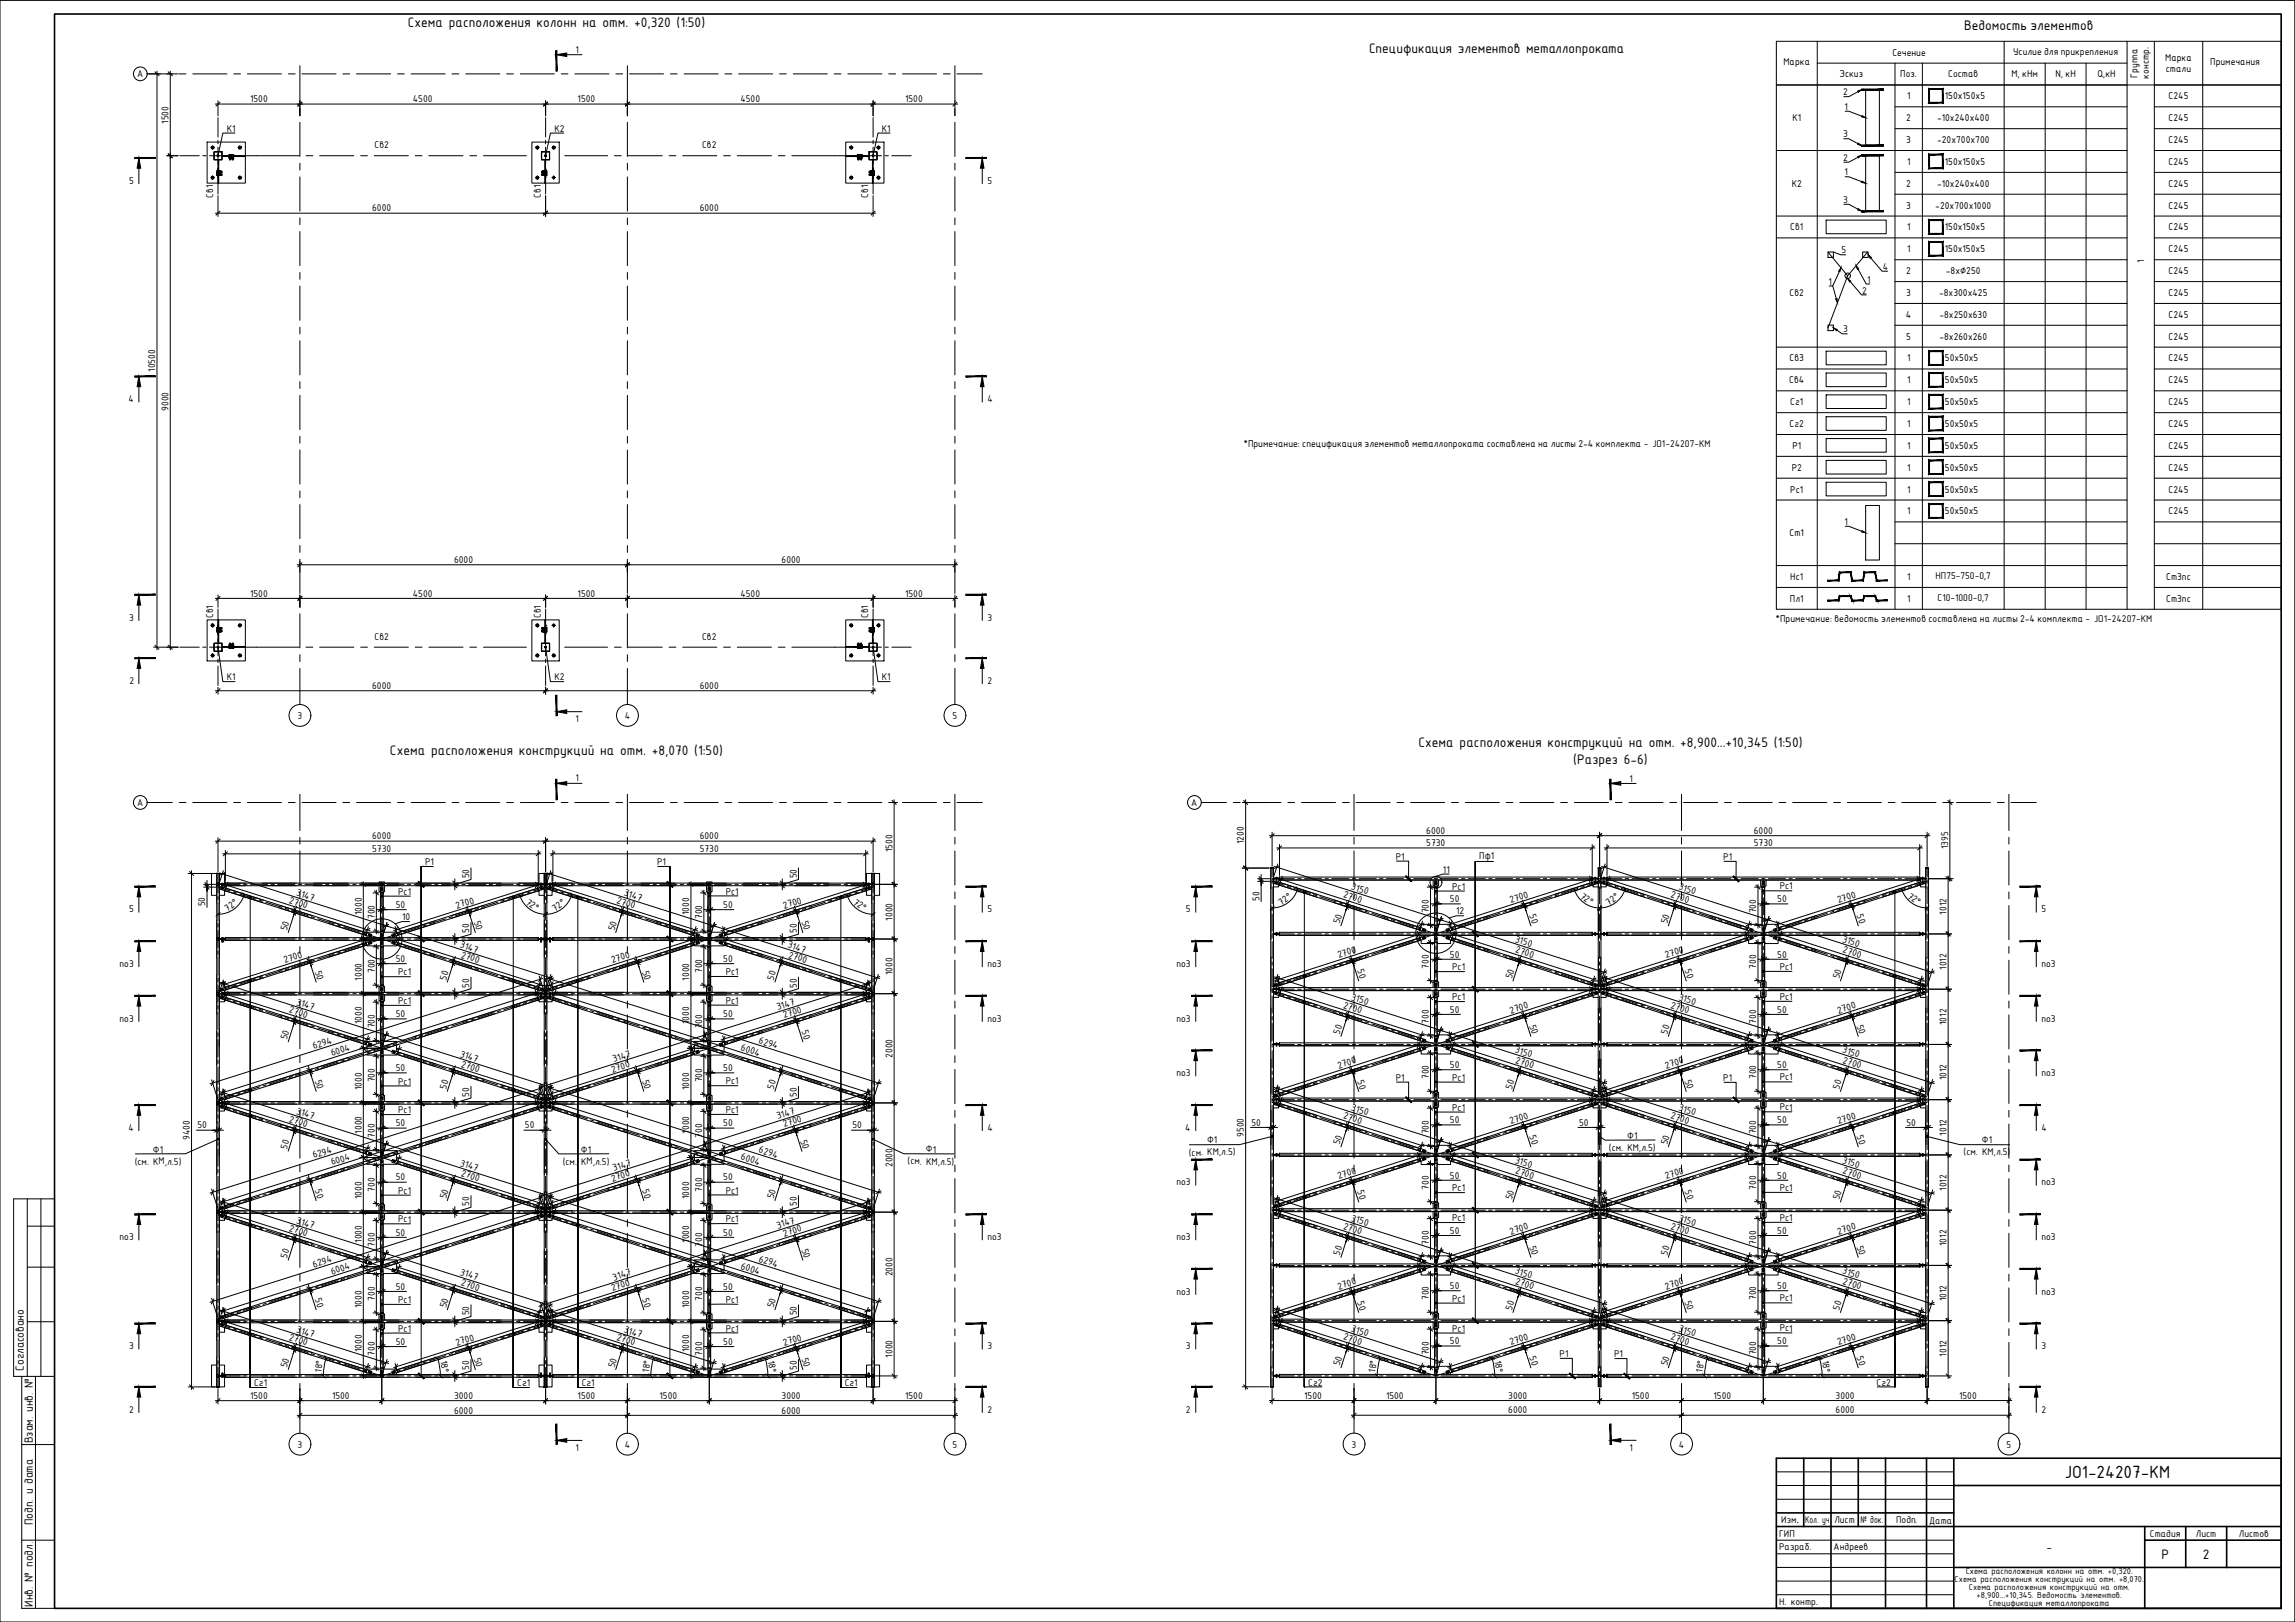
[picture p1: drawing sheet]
<svg xmlns="http://www.w3.org/2000/svg" width="841mm" height="594mm" viewBox="0 0 841 594" stroke-linecap="round" stroke-linejoin="round" font-family="sans-serif">
<defs><g id="words">
<text font-size="7" x="756.6" y="541.3">JO1-24207-KM</text>
<g font-size="5.4">
<text x="149.4" y="9.8">Схема расположения колонн на отм. +0,320 (1:50)</text>
<text x="519.9" y="273.7">Схема расположения конструкций на отм. +8,900...+10,345 (1:50)</text>
<text x="142.9" y="276.7">Схема расположения конструкций на отм. +8,070 (1:50)</text>
<text x="576.5" y="279.8">(Разрез 6-6)</text>
<text x="792.1" y="570.8">Р</text>
<text x="807.3" y="570.8">2</text>
</g>
<text font-size="5.1" x="501.7" y="19.3">Спецификация элементов металлопроката</text>
<text font-size="4.9" x="719.8" y="10.9">Ведомость элементов</text>
<text font-size="4.7" x="749.9" y="568.1">-</text>
<g font-size="4.3">
<text x="8.8" y="502.1" transform="rotate(-90 8.8 502.1)">Согласовано</text>
<text x="12" y="528.5" transform="rotate(-90 12 528.5)">Взам. инв. №</text>
<text x="12" y="558.6" transform="rotate(-90 12 558.6)">Подп. и дата</text>
<text x="12" y="588.5" transform="rotate(-90 12 588.5)">Инв. № подл.</text>
</g>
<g font-size="3.9">
<text x="50.2" y="28.3">А</text>
<text x="675.4" y="34.9">2</text>
<text x="91.7" y="37.5">1500</text>
<text x="151.3" y="37.5">4500</text>
<text x="211.7" y="37.5">1500</text>
<text x="271.3" y="37.5">4500</text>
<text x="331.7" y="37.5">1500</text>
<text x="675.9" y="40.2">1</text>
<text x="61.8" y="45.3" transform="rotate(-90 61.8 45.3)">1500</text>
<text x="83.1" y="48.2">К1</text>
<text x="203.2" y="48.2">К2</text>
<text x="323.2" y="48.2">К1</text>
<text x="675.4" y="50.3">3</text>
<text x="137.3" y="54.3">Св2</text>
<text x="257.3" y="54.3">Св2</text>
<text x="675.4" y="58.9">2</text>
<text x="675.9" y="64.2">1</text>
<text x="78.1" y="72.4" transform="rotate(-90 78.1 72.4)">Св1</text>
<text x="136.4" y="77.4">6000</text>
<text x="198.2" y="72.4" transform="rotate(-90 198.2 72.4)">Св1</text>
<text x="256.4" y="77.4">6000</text>
<text x="318.2" y="72.4" transform="rotate(-90 318.2 72.4)">Св1</text>
<text x="675.4" y="74.4">3</text>
<text x="674.8" y="92.8">5</text>
<text x="690" y="98.8">4</text>
<text x="670.1" y="104.2">1</text>
<text x="682.5" y="107.5">2</text>
<text x="684.2" y="103.5">1</text>
<text x="675.4" y="121.8">3</text>
<text x="56.9" y="136.2" transform="rotate(-90 56.9 136.2)">10500</text>
<text x="61.8" y="150.6" transform="rotate(-90 61.8 150.6)">9000</text>
<text x="675.9" y="192.2">1</text>
<text x="166.4" y="206.2">6000</text>
<text x="286.4" y="206.2">6000</text>
<text x="91.7" y="218.5">1500</text>
<text x="151.3" y="218.5">4500</text>
<text x="211.7" y="218.5">1500</text>
<text x="271.3" y="218.5">4500</text>
<text x="331.7" y="218.5">1500</text>
<text x="78.1" y="226.4" transform="rotate(-90 78.1 226.4)">Св1</text>
<text x="198.2" y="226.4" transform="rotate(-90 198.2 226.4)">Св1</text>
<text x="318.2" y="226.4" transform="rotate(-90 318.2 226.4)">Св1</text>
<text x="137.3" y="234.3">Св2</text>
<text x="257.3" y="234.3">Св2</text>
<text x="83.1" y="249.2">К1</text>
<text x="203.2" y="249.2">К2</text>
<text x="323.2" y="249.2">К1</text>
<text x="136.4" y="252.4">6000</text>
<text x="256.4" y="252.4">6000</text>
<text x="109.1" y="263.3">3</text>
<text x="228.9" y="263.3">4</text>
<text x="349.1" y="263.3">5</text>
<text x="50.2" y="295.2">А</text>
<text x="436.5" y="295.2">А</text>
<text x="522.7" y="305.4">6000</text>
<text x="642.7" y="305.4">6000</text>
<text x="136.4" y="307.4">6000</text>
<text x="256.4" y="307.4">6000</text>
<text x="455.8" y="309.2" transform="rotate(-90 455.8 309.2)">1200</text>
<text x="522.7" y="309.9">5730</text>
<text x="642.7" y="309.9">5730</text>
<text x="714" y="311.1" transform="rotate(-90 714 311.1)">1395</text>
<text x="136.4" y="312.1">5730</text>
<text x="155.8" y="316.9">Р1</text>
<text x="240.8" y="316.9">Р1</text>
<text x="256.4" y="312.1">5730</text>
<text x="327" y="312.2" transform="rotate(-90 327 312.2)">1500</text>
<text x="511.5" y="314.9">Р1</text>
<text x="542.1" y="314.8">Пф1</text>
<text x="631.5" y="315" transform="rotate(1 631.5 315)">Р</text>
<text x="633.5" y="315">1</text>
<text x="172" y="321.7" transform="rotate(-90 172 321.7)">50</text>
<text x="292" y="321.7" transform="rotate(-90 292 321.7)">50</text>
<text x="528.8" y="319.6">11</text>
<text x="108.4" y="328" transform="rotate(18 108.4 328)">3147</text>
<text x="145.9" y="327.7">Рс1</text>
<text x="228.4" y="328" transform="rotate(18 228.4 328)">3147</text>
<text x="265.9" y="327.6">Рс1</text>
<text x="461.5" y="329.9" transform="rotate(-90 461.5 329.9)">50</text>
<text x="492" y="328.6" transform="rotate(18 492 328.6)">2700</text>
<text x="495" y="325.6" transform="rotate(18 495 325.6)">3150</text>
<text x="532.2" y="325.9">Рс1</text>
<text x="578.8" y="328.7" transform="rotate(36 578.8 328.7)">72°</text>
<text x="612.1" y="328.6" transform="rotate(18 612.1 328.6)">2700</text>
<text x="614.9" y="325.6" transform="rotate(18 614.9 325.6)">3150</text>
<text x="652.2" y="325.8">Рс1</text>
<text x="698.8" y="328.7" transform="rotate(36 698.8 328.7)">72°</text>
<text x="75.2" y="332" transform="rotate(-90 75.2 332)">50</text>
<text x="83.4" y="333.9" transform="rotate(-36 83.4 333.9)">72°</text>
<text x="105.7" y="330.8" transform="rotate(18 105.7 330.8)">2700</text>
<text x="132.5" y="335.2" transform="rotate(-90 132.5 335.2)">1000</text>
<text x="145" y="332.5">50</text>
<text x="167.4" y="332.9" transform="rotate(-18 167.4 332.9)">2700</text>
<text x="192.4" y="331" transform="rotate(36 192.4 331)">72°</text>
<text x="203.4" y="333.9" transform="rotate(-36 203.4 333.9)">72°</text>
<text x="225.8" y="330.8" transform="rotate(18 225.8 330.8)">2700</text>
<text x="252.6" y="335.2" transform="rotate(-90 252.6 335.2)">1000</text>
<text x="265" y="332.5">50</text>
<text x="287.4" y="332.9" transform="rotate(-18 287.4 332.9)">2700</text>
<text x="312.4" y="331" transform="rotate(36 312.4 331)">72°</text>
<text x="469.6" y="331.7" transform="rotate(-36 469.6 331.7)">72°</text>
<text x="523.6" y="334.6" transform="rotate(-90 523.6 334.6)">700</text>
<text x="531.3" y="330.5">50</text>
<text x="533.7" y="334.9">12</text>
<text x="553.7" y="330.8" transform="rotate(-18 553.7 330.8)">2700</text>
<text x="560.4" y="335.2" transform="rotate(72 560.4 335.2)">50</text>
<text x="589.6" y="331.7" transform="rotate(-36 589.6 331.7)">72°</text>
<text x="643.6" y="334.6" transform="rotate(-90 643.6 334.6)">700</text>
<text x="651.3" y="330.5">50</text>
<text x="673.7" y="330.8" transform="rotate(-18 673.7 330.8)">2700</text>
<text x="680.4" y="335.2" transform="rotate(72 680.4 335.2)">50</text>
<text x="713.3" y="335" transform="rotate(-90 713.3 335)">1012</text>
<text x="105.1" y="341" transform="rotate(-72 105.1 341)">50</text>
<text x="137.3" y="336.6" transform="rotate(-90 137.3 336.6)">700</text>
<text x="147.4" y="337" transform="rotate(1 147.4 337)">10</text>
<text x="172" y="341.8" transform="rotate(-90 172 341.8)">50</text>
<text x="173.7" y="337.7" transform="rotate(72 173.7 337.7)">50</text>
<text x="225.1" y="341" transform="rotate(-72 225.1 341)">50</text>
<text x="257.3" y="336.6" transform="rotate(-90 257.3 336.6)">700</text>
<text x="292" y="341.8" transform="rotate(-90 292 341.8)">50</text>
<text x="293.7" y="337.7" transform="rotate(72 293.7 337.7)">50</text>
<text x="327" y="337.2" transform="rotate(-90 327 337.2)">1000</text>
<text x="490.9" y="338.6" transform="rotate(-72 490.9 338.6)">50</text>
<text x="610.9" y="338.6" transform="rotate(-72 610.9 338.6)">50</text>
<text x="168.4" y="347" transform="rotate(18 168.4 347)">3147</text>
<text x="288.4" y="347" transform="rotate(18 288.4 347)">3147</text>
<text x="554.9" y="344.9" transform="rotate(18 554.9 344.9)">3150</text>
<text x="675" y="344.9" transform="rotate(18 675 344.9)">3150</text>
<text x="104.4" y="352.8" transform="rotate(-17 104.4 352.8)">2700</text>
<text x="145" y="352.4">50</text>
<text x="168.7" y="350.7" transform="rotate(17 168.7 350.7)">2700</text>
<text x="224.4" y="352.8" transform="rotate(-17 224.4 352.8)">2700</text>
<text x="265" y="352.4">50</text>
<text x="288.8" y="350.7" transform="rotate(17 288.8 350.7)">2700</text>
<text x="490.6" y="351" transform="rotate(-18 490.6 351)">2700</text>
<text x="531.3" y="350.7">50</text>
<text x="555.1" y="348.8" transform="rotate(18 555.1 348.8)">2700</text>
<text x="610.6" y="351" transform="rotate(-18 610.6 351)">2700</text>
<text x="651.3" y="350.7">50</text>
<text x="675.1" y="348.8" transform="rotate(18 675.1 348.8)">2700</text>
<text x="115.3" y="355.8" transform="rotate(72 115.3 355.8)">50</text>
<text x="132.5" y="359.2" transform="rotate(-90 132.5 359.2)">1000</text>
<text x="137.3" y="356.5" transform="rotate(-90 137.3 356.5)">700</text>
<text x="145.9" y="357.2">Рс1</text>
<text x="163.4" y="359.2" transform="rotate(-73 163.4 359.2)">50</text>
<text x="235.3" y="355.8" transform="rotate(73 235.3 355.8)">50</text>
<text x="252.6" y="359.2" transform="rotate(-90 252.6 359.2)">1000</text>
<text x="257.3" y="356.5" transform="rotate(-90 257.3 356.5)">700</text>
<text x="265.9" y="357.1">Рс1</text>
<text x="283.5" y="359.2" transform="rotate(-72 283.5 359.2)">50</text>
<text x="327" y="357.2" transform="rotate(-90 327 357.2)">1000</text>
<text x="497.3" y="355.4" transform="rotate(72 497.3 355.4)">50</text>
<text x="523.6" y="354.8" transform="rotate(-90 523.6 354.8)">700</text>
<text x="532.2" y="355.4" transform="rotate(1 532.2 355.4)">Рс</text>
<text x="535.7" y="355.4">1</text>
<text x="554" y="358.7" transform="rotate(-72 554 358.7)">50</text>
<text x="617.3" y="355.4" transform="rotate(72 617.3 355.4)">50</text>
<text x="643.6" y="354.8" transform="rotate(-90 643.6 354.8)">700</text>
<text x="652.2" y="355.3">Рс1</text>
<text x="674" y="358.7" transform="rotate(-72 674 358.7)">50</text>
<text x="713.3" y="355.2" transform="rotate(-90 713.3 355.2)">1012</text>
<text x="172" y="361.8" transform="rotate(-90 172 361.8)">50</text>
<text x="292" y="361.8" transform="rotate(-90 292 361.8)">50</text>
<text x="105.7" y="370.8" transform="rotate(18 105.7 370.8)">2700</text>
<text x="108.4" y="368" transform="rotate(18 108.4 368)">3147</text>
<text x="145.9" y="367.7">Рс1</text>
<text x="265.9" y="367.6">Рс1</text>
<text x="285" y="370" transform="rotate(-18 285 370)">3147</text>
<text x="492" y="369.1" transform="rotate(18 492 369.1)">2700</text>
<text x="495" y="366.1" transform="rotate(18 495 366.1)">3150</text>
<text x="531.3" y="370.9">50</text>
<text x="532.2" y="366.3">Рс1</text>
<text x="553.7" y="371.3" transform="rotate(-18 553.7 371.3)">2700</text>
<text x="612.1" y="369.1" transform="rotate(18 612.1 369.1)">2700</text>
<text x="614.9" y="366.1" transform="rotate(18 614.9 366.1)">3150</text>
<text x="651.3" y="370.9">50</text>
<text x="652.2" y="366.2">Рс1</text>
<text x="673.7" y="371.3" transform="rotate(-18 673.7 371.3)">2700</text>
<text x="132.5" y="375.2" transform="rotate(-90 132.5 375.2)">1000</text>
<text x="137.3" y="376.7" transform="rotate(-90 137.3 376.7)">700</text>
<text x="145" y="372.5">50</text>
<text x="252.6" y="375.2" transform="rotate(-90 252.6 375.2)">1000</text>
<text x="257.3" y="376.7" transform="rotate(-90 257.3 376.7)">700</text>
<text x="265" y="372.5">50</text>
<text x="287.4" y="372.9" transform="rotate(-18 287.4 372.9)">2700</text>
<text x="293.7" y="377.7" transform="rotate(72 293.7 377.7)">50</text>
<text x="523.6" y="375" transform="rotate(-90 523.6 375)">700</text>
<text x="560.4" y="375.7" transform="rotate(72 560.4 375.7)">50</text>
<text x="643.6" y="375" transform="rotate(-90 643.6 375)">700</text>
<text x="680.4" y="375.7" transform="rotate(72 680.4 375.7)">50</text>
<text x="713.3" y="375.4" transform="rotate(-90 713.3 375.4)">1012</text>
<text x="105.1" y="381" transform="rotate(-72 105.1 381)">50</text>
<text x="277.9" y="382.1" transform="rotate(17 277.9 382.1)">6294</text>
<text x="490.9" y="379" transform="rotate(-72 490.9 379)">50</text>
<text x="610.9" y="379" transform="rotate(-72 610.9 379)">50</text>
<text x="115" y="384.3" transform="rotate(-17 115 384.3)">6294</text>
<text x="121.7" y="386.9" transform="rotate(-18 121.7 386.9)">6004</text>
<text x="168.4" y="387" transform="rotate(18 168.4 387)">3147</text>
<text x="225" y="389" transform="rotate(-18 225 389)">3147</text>
<text x="271.3" y="384.7" transform="rotate(18 271.3 384.7)">6004</text>
<text x="327" y="387.4" transform="rotate(-90 327 387.4)">2000</text>
<text x="554.9" y="385.4" transform="rotate(18 554.9 385.4)">3150</text>
<text x="555.1" y="389.3" transform="rotate(18 555.1 389.3)">2700</text>
<text x="675" y="385.4" transform="rotate(18 675 385.4)">3150</text>
<text x="675.1" y="389.3" transform="rotate(18 675.1 389.3)">2700</text>
<text x="115.3" y="395.8" transform="rotate(72 115.3 395.8)">50</text>
<text x="145" y="392.4">50</text>
<text x="168.7" y="390.7" transform="rotate(18 168.7 390.7)">2700</text>
<text x="224.4" y="392.8" transform="rotate(-18 224.4 392.8)">2700</text>
<text x="235.3" y="395.8" transform="rotate(73 235.3 395.8)">50</text>
<text x="265" y="392.4">50</text>
<text x="490.6" y="391.5" transform="rotate(-18 490.6 391.5)">2700</text>
<text x="497.3" y="395.9" transform="rotate(72 497.3 395.9)">50</text>
<text x="511.5" y="395.8">Р1</text>
<text x="523.6" y="395.3" transform="rotate(-90 523.6 395.3)">700</text>
<text x="531.3" y="391.2">50</text>
<text x="532.2" y="395.8">Рс1</text>
<text x="610.6" y="391.5" transform="rotate(-18 610.6 391.5)">2700</text>
<text x="617.3" y="395.9" transform="rotate(72 617.3 395.9)">50</text>
<text x="631.5" y="395.9">Р1</text>
<text x="643.6" y="395.3" transform="rotate(-90 643.6 395.3)">700</text>
<text x="651.3" y="391.2">50</text>
<text x="652.2" y="395.7">Рс1</text>
<text x="713.3" y="395.7" transform="rotate(-90 713.3 395.7)">1012</text>
<text x="132.5" y="399.2" transform="rotate(-90 132.5 399.2)">1000</text>
<text x="137.3" y="396.5" transform="rotate(-90 137.3 396.5)">700</text>
<text x="145.9" y="397.2">Рс1</text>
<text x="163.4" y="399.2" transform="rotate(-73 163.4 399.2)">50</text>
<text x="172" y="401.8" transform="rotate(-90 172 401.8)">50</text>
<text x="252.6" y="399.2" transform="rotate(-90 252.6 399.2)">1000</text>
<text x="257.3" y="396.5" transform="rotate(-90 257.3 396.5)">700</text>
<text x="265.9" y="397.1">Рс1</text>
<text x="283.5" y="399.2" transform="rotate(-72 283.5 399.2)">50</text>
<text x="292" y="401.8" transform="rotate(-90 292 401.8)">50</text>
<text x="554" y="399.2" transform="rotate(-72 554 399.2)">50</text>
<text x="674" y="399.2" transform="rotate(-72 674 399.2)">50</text>
<text x="108.4" y="408" transform="rotate(18 108.4 408)">3147</text>
<text x="145.9" y="407.7">Рс1</text>
<text x="265.9" y="407.6">Рс1</text>
<text x="495" y="406.6" transform="rotate(18 495 406.6)">3150</text>
<text x="532.2" y="406.8">Рс1</text>
<text x="614.9" y="406.6" transform="rotate(18 614.9 406.6)">3150</text>
<text x="652.2" y="406.7">Рс1</text>
<text x="72.3" y="413.3">50</text>
<text x="105.7" y="410.8" transform="rotate(18 105.7 410.8)">2700</text>
<text x="145" y="412.6">50</text>
<text x="192.4" y="413.3">50</text>
<text x="265" y="412.6">50</text>
<text x="285" y="410" transform="rotate(-18 285 410)">3147</text>
<text x="287.4" y="412.9" transform="rotate(-18 287.4 412.9)">2700</text>
<text x="312.4" y="413.3">50</text>
<text x="458.6" y="412.3">50</text>
<text x="492" y="409.6" transform="rotate(18 492 409.6)">2700</text>
<text x="531.3" y="411.4">50</text>
<text x="553.7" y="411.7" transform="rotate(-18 553.7 411.7)">2700</text>
<text x="578.7" y="412.3">50</text>
<text x="612.1" y="409.6" transform="rotate(18 612.1 409.6)">2700</text>
<text x="651.3" y="411.4">50</text>
<text x="673.7" y="411.7" transform="rotate(-18 673.7 411.7)">2700</text>
<text x="698.6" y="412.3">50</text>
<text x="69.6" y="417.6" transform="rotate(-90 69.6 417.6)">9400</text>
<text x="132.5" y="415.2" transform="rotate(-90 132.5 415.2)">1000</text>
<text x="137.3" y="416.7" transform="rotate(-90 137.3 416.7)">700</text>
<text x="252.6" y="415.2" transform="rotate(-90 252.6 415.2)">1000</text>
<text x="257.3" y="416.7" transform="rotate(-90 257.3 416.7)">700</text>
<text x="293.3" y="417.8" transform="rotate(72 293.3 417.8)">50</text>
<text x="442.3" y="418.8">Ф1</text>
<text x="455.8" y="416.4" transform="rotate(-90 455.8 416.4)">9500</text>
<text x="490.9" y="419.5" transform="rotate(-72 490.9 419.5)">50</text>
<text x="523.6" y="415.5" transform="rotate(-90 523.6 415.5)">700</text>
<text x="560.4" y="416.2" transform="rotate(72 560.4 416.2)">50</text>
<text x="596.3" y="417.1">Ф1</text>
<text x="610.9" y="419.5" transform="rotate(-72 610.9 419.5)">50</text>
<text x="643.6" y="415.5" transform="rotate(-90 643.6 415.5)">700</text>
<text x="680.4" y="416.2" transform="rotate(72 680.4 416.2)">50</text>
<text x="713.3" y="415.9" transform="rotate(-90 713.3 415.9)">1012</text>
<text x="726.3" y="418.8">Ф1</text>
<text x="56" y="422.1">Ф1</text>
<text x="105.1" y="421" transform="rotate(-72 105.1 421)">50</text>
<text x="115" y="424.3" transform="rotate(-17 115 424.3)">6294</text>
<text x="212.9" y="422.1">Ф1</text>
<text x="271.3" y="424.7" transform="rotate(18 271.3 424.7)">6004</text>
<text x="277.9" y="422.1" transform="rotate(17 277.9 422.1)">6294</text>
<text x="339.3" y="422.1">Ф1</text>
<text x="435.7" y="423.2">(см. КМ, .5)</text>
<text x="447.5" y="423.2" transform="rotate(-1 447.5 423.2)">л</text>
<text x="554.9" y="425.8" transform="rotate(18 554.9 425.8)">3150</text>
<text x="589.6" y="421.5">(см.</text>
<text x="596.4" y="421.5" transform="rotate(-1 596.4 421.5)">КМ</text>
<text x="600.6" y="421.5">,л.5)</text>
<text x="675" y="425.8" transform="rotate(18 675 425.8)">3150</text>
<text x="719.6" y="423.2">(см КМ,л.5)</text>
<text x="724.1" y="423.2" transform="rotate(1 724.1 423.2)">.</text>
<text x="49.4" y="426.5">(см.</text>
<text x="56.1" y="426.5" transform="rotate(-1 56.1 426.5)">КМ</text>
<text x="60.4" y="426.5">,л.5)</text>
<text x="121.7" y="426.9" transform="rotate(-18 121.7 426.9)">6004</text>
<text x="168.4" y="427" transform="rotate(18 168.4 427)">3147</text>
<text x="168.7" y="430.7" transform="rotate(18 168.7 430.7)">2700</text>
<text x="206.2" y="426.5">(см.</text>
<text x="213" y="426.5" transform="rotate(-1 213 426.5)">КМ</text>
<text x="217.2" y="426.5">,л.5)</text>
<text x="225" y="429" transform="rotate(-18 225 429)">3147</text>
<text x="327" y="427.5" transform="rotate(-90 327 427.5)">2000</text>
<text x="332.6" y="426.5">(см.</text>
<text x="339.4" y="426.5" transform="rotate(1 339.4 426.5)">КМ</text>
<text x="343.6" y="426.5">,л.5)</text>
<text x="490.6" y="431.9" transform="rotate(-18 490.6 431.9)">2700</text>
<text x="531.3" y="431.6">50</text>
<text x="555.1" y="429.7" transform="rotate(18 555.1 429.7)">2700</text>
<text x="610.6" y="431.9" transform="rotate(-18 610.6 431.9)">2700</text>
<text x="651.3" y="431.6">50</text>
<text x="675.1" y="429.7" transform="rotate(18 675.1 429.7)">2700</text>
<text x="115.3" y="435.8" transform="rotate(72 115.3 435.8)">50</text>
<text x="137.3" y="436.5" transform="rotate(-90 137.3 436.5)">700</text>
<text x="145" y="432.4">50</text>
<text x="145.9" y="437.2">Рс1</text>
<text x="224.4" y="432.8" transform="rotate(-18 224.4 432.8)">2700</text>
<text x="235.3" y="435.8" transform="rotate(73 235.3 435.8)">50</text>
<text x="257.3" y="436.5" transform="rotate(-90 257.3 436.5)">700</text>
<text x="265" y="432.4">50</text>
<text x="265.9" y="437.1">Рс1</text>
<text x="497.3" y="436.4" transform="rotate(72 497.3 436.4)">50</text>
<text x="523.6" y="435.8" transform="rotate(-90 523.6 435.8)">700</text>
<text x="532.2" y="436.3">Рс1</text>
<text x="617.3" y="436.4" transform="rotate(72 617.3 436.4)">50</text>
<text x="643.6" y="435.8" transform="rotate(-90 643.6 435.8)">700</text>
<text x="652.2" y="436.2">Рс1</text>
<text x="713.3" y="436.1" transform="rotate(-90 713.3 436.1)">1012</text>
<text x="132.5" y="439.2" transform="rotate(-90 132.5 439.2)">1000</text>
<text x="163.4" y="439.2" transform="rotate(-73 163.4 439.2)">50</text>
<text x="172" y="441.8" transform="rotate(-90 172 441.8)">50</text>
<text x="252.6" y="439.2" transform="rotate(-90 252.6 439.2)">1000</text>
<text x="283.5" y="439.2" transform="rotate(-72 283.5 439.2)">50</text>
<text x="292" y="441.8" transform="rotate(-90 292 441.8)">50</text>
<text x="554" y="439.7" transform="rotate(-72 554 439.7)">50</text>
<text x="674" y="439.7" transform="rotate(-72 674 439.7)">50</text>
<text x="108.4" y="448" transform="rotate(18 108.4 448)">3147</text>
<text x="145.9" y="447.7">Рс1</text>
<text x="265.9" y="447.7">Рс1</text>
<text x="495" y="447.1" transform="rotate(18 495 447.1)">3150</text>
<text x="532.2" y="447.3">Рс1</text>
<text x="614.9" y="447.1" transform="rotate(18 614.9 447.1)">3150</text>
<text x="652.2" y="447.2">Рс1</text>
<text x="105.7" y="450.8" transform="rotate(18 105.7 450.8)">2700</text>
<text x="132.5" y="455.2" transform="rotate(-90 132.5 455.2)">1000</text>
<text x="145" y="452.6">50</text>
<text x="252.6" y="455.2" transform="rotate(-90 252.6 455.2)">1000</text>
<text x="265" y="452.6">50</text>
<text x="285" y="450" transform="rotate(-18 285 450)">3147</text>
<text x="287.4" y="452.9" transform="rotate(-18 287.4 452.9)">2700</text>
<text x="492" y="450.1" transform="rotate(18 492 450.1)">2700</text>
<text x="523.6" y="456" transform="rotate(-90 523.6 456)">700</text>
<text x="531.3" y="451.9">50</text>
<text x="553.7" y="452.2" transform="rotate(-18 553.7 452.2)">2700</text>
<text x="612.1" y="450.1" transform="rotate(18 612.1 450.1)">2700</text>
<text x="643.6" y="456" transform="rotate(-90 643.6 456)">700</text>
<text x="651.3" y="451.9">50</text>
<text x="673.7" y="452.2" transform="rotate(-18 673.7 452.2)">2700</text>
<text x="105.1" y="461.1" transform="rotate(-72 105.1 461.1)">50</text>
<text x="137.3" y="456.7" transform="rotate(-90 137.3 456.7)">700</text>
<text x="257.3" y="456.7" transform="rotate(-90 257.3 456.7)">700</text>
<text x="293.7" y="457.7" transform="rotate(72 293.7 457.7)">50</text>
<text x="490.9" y="460" transform="rotate(-72 490.9 460)">50</text>
<text x="560.4" y="456.6" transform="rotate(72 560.4 456.6)">50</text>
<text x="610.9" y="460" transform="rotate(-72 610.9 460)">50</text>
<text x="680.4" y="456.6" transform="rotate(72 680.4 456.6)">50</text>
<text x="713.3" y="456.4" transform="rotate(-90 713.3 456.4)">1012</text>
<text x="115" y="464.3" transform="rotate(-17 115 464.3)">6294</text>
<text x="121.7" y="466.9" transform="rotate(-18 121.7 466.9)">6004</text>
<text x="168.4" y="467" transform="rotate(18 168.4 467)">3147</text>
<text x="271.3" y="464.7" transform="rotate(18 271.3 464.7)">6004</text>
<text x="277.9" y="462.1" transform="rotate(17 277.9 462.1)">6294</text>
<text x="327" y="467.5" transform="rotate(-90 327 467.5)">2000</text>
<text x="554.9" y="466.3" transform="rotate(18 554.9 466.3)">3150</text>
<text x="675" y="466.3" transform="rotate(18 675 466.3)">3150</text>
<text x="145" y="472.4">50</text>
<text x="168.7" y="470.7" transform="rotate(18 168.7 470.7)">2700</text>
<text x="224.4" y="472.8" transform="rotate(-18 224.4 472.8)">2700</text>
<text x="225" y="469" transform="rotate(-18 225 469)">3147</text>
<text x="265" y="472.4">50</text>
<text x="490.6" y="472.4" transform="rotate(-18 490.6 472.4)">2700</text>
<text x="531.3" y="472.1">50</text>
<text x="555.1" y="470.2" transform="rotate(18 555.1 470.2)">2700</text>
<text x="610.6" y="472.4" transform="rotate(-18 610.6 472.4)">2700</text>
<text x="651.3" y="472.1">50</text>
<text x="675.1" y="470.2" transform="rotate(18 675.1 470.2)">2700</text>
<text x="115.3" y="475.8" transform="rotate(72 115.3 475.8)">50</text>
<text x="132.5" y="479.2" transform="rotate(-90 132.5 479.2)">1000</text>
<text x="137.3" y="476.5" transform="rotate(-90 137.3 476.5)">700</text>
<text x="145.9" y="477.2">Рс1</text>
<text x="163.4" y="479.2" transform="rotate(-73 163.4 479.2)">50</text>
<text x="235.3" y="475.8" transform="rotate(73 235.3 475.8)">50</text>
<text x="252.6" y="479.2" transform="rotate(-90 252.6 479.2)">1000</text>
<text x="257.3" y="476.5" transform="rotate(-90 257.3 476.5)">700</text>
<text x="265.9" y="477.2">Рс1</text>
<text x="283.5" y="479.2" transform="rotate(-72 283.5 479.2)">50</text>
<text x="497.3" y="476.9" transform="rotate(72 497.3 476.9)">50</text>
<text x="523.6" y="476.2" transform="rotate(-90 523.6 476.2)">700</text>
<text x="532.2" y="476.8">Рс1</text>
<text x="617.3" y="476.9" transform="rotate(72 617.3 476.9)">50</text>
<text x="643.6" y="476.2" transform="rotate(-90 643.6 476.2)">700</text>
<text x="652.2" y="476.7">Рс1</text>
<text x="713.3" y="476.6" transform="rotate(-90 713.3 476.6)">1012</text>
<text x="172" y="481.8" transform="rotate(-90 172 481.8)">50</text>
<text x="292" y="481.8" transform="rotate(-90 292 481.8)">50</text>
<text x="554" y="480.2" transform="rotate(-72 554 480.2)">50</text>
<text x="674" y="480.2" transform="rotate(-72 674 480.2)">50</text>
<text x="105.7" y="490.8" transform="rotate(17 105.7 490.8)">2700</text>
<text x="108.4" y="488" transform="rotate(18 108.4 488)">3147</text>
<text x="145.9" y="487.7">Рс1</text>
<text x="225.8" y="490.8" transform="rotate(17 225.8 490.8)">2700</text>
<text x="228.4" y="488" transform="rotate(18 228.4 488)">3147</text>
<text x="265.9" y="487.7">Рс</text>
<text x="269.5" y="487.7" transform="rotate(2 269.5 487.7)">1</text>
<text x="492" y="490.5" transform="rotate(18 492 490.5)">2700</text>
<text x="495" y="487.6" transform="rotate(18 495 487.6)">3150</text>
<text x="532.2" y="487.7">Рс1</text>
<text x="612.1" y="490.5" transform="rotate(18 612.1 490.5)">2700</text>
<text x="614.9" y="487.6" transform="rotate(18 614.9 487.6)">3150</text>
<text x="652.2" y="487.7">Рс1</text>
<text x="132.5" y="495.2" transform="rotate(-90 132.5 495.2)">1000</text>
<text x="137.3" y="496.7" transform="rotate(-90 137.3 496.7)">700</text>
<text x="145" y="492.6">50</text>
<text x="167.4" y="492.9" transform="rotate(-17 167.4 492.9)">2700</text>
<text x="173.7" y="497.7" transform="rotate(72 173.7 497.7)">50</text>
<text x="252.6" y="495.2" transform="rotate(-90 252.6 495.2)">1000</text>
<text x="257.3" y="496.7" transform="rotate(-90 257.3 496.7)">700</text>
<text x="265" y="492.6">50</text>
<text x="287.4" y="492.9" transform="rotate(-17 287.4 492.9)">2700</text>
<text x="293.7" y="497.7" transform="rotate(72 293.7 497.7)">50</text>
<text x="327" y="497.2" transform="rotate(-90 327 497.2)">1000</text>
<text x="523.6" y="496.5" transform="rotate(-90 523.6 496.5)">700</text>
<text x="531.3" y="492.4">50</text>
<text x="553.7" y="492.7" transform="rotate(-18 553.7 492.7)">2700</text>
<text x="560.4" y="497.1" transform="rotate(72 560.4 497.1)">50</text>
<text x="571.5" y="497">Р1</text>
<text x="591.5" y="497.1">Р1</text>
<text x="643.6" y="496.5" transform="rotate(-90 643.6 496.5)">700</text>
<text x="651.3" y="492.4">50</text>
<text x="673.7" y="492.7" transform="rotate(-18 673.7 492.7)">2700</text>
<text x="680.4" y="497.1" transform="rotate(72 680.4 497.1)">50</text>
<text x="713.3" y="496.8" transform="rotate(-90 713.3 496.8)">1012</text>
<text x="105.1" y="501.1" transform="rotate(-72 105.1 501.1)">50</text>
<text x="117.8" y="502.8" transform="rotate(-81 117.8 502.8)">18°</text>
<text x="161.4" y="498.4" transform="rotate(81 161.4 498.4)">18°</text>
<text x="172" y="501.8" transform="rotate(-90 172 501.8)">50</text>
<text x="225.1" y="501.1" transform="rotate(-72 225.1 501.1)">50</text>
<text x="237.8" y="502.8" transform="rotate(-81 237.8 502.8)">18°</text>
<text x="281.4" y="498.4" transform="rotate(81 281.4 498.4)">18°</text>
<text x="292" y="501.8" transform="rotate(-90 292 501.8)">50</text>
<text x="490.9" y="500.4" transform="rotate(-72 490.9 500.4)">50</text>
<text x="504" y="502.8" transform="rotate(-81 504 502.8)">18°</text>
<text x="547.7" y="498.3" transform="rotate(81 547.7 498.3)">18°</text>
<text x="610.9" y="500.4" transform="rotate(-72 610.9 500.4)">50</text>
<text x="624" y="502.8" transform="rotate(-81 624 502.8)">18°</text>
<text x="667.7" y="498.3" transform="rotate(81 667.7 498.3)">18°</text>
<text x="93.1" y="507.7">Сг1</text>
<text x="189.6" y="507.7">Сг1</text>
<text x="213.2" y="507.7">Сг1</text>
<text x="309.6" y="507.7">Сг1</text>
<text x="479.4" y="507.5">Сг2</text>
<text x="687.7" y="507.5">Сг2</text>
<text x="91.7" y="512.4">1500</text>
<text x="121.7" y="512.4">1500</text>
<text x="166.4" y="512.4">3000</text>
<text x="211.7" y="512.4">1500</text>
<text x="241.7" y="512.4">1500</text>
<text x="286.4" y="512.4">3000</text>
<text x="331.7" y="512.4">1500</text>
<text x="477.9" y="512.4">1500</text>
<text x="507.9" y="512.4">1500</text>
<text x="552.7" y="512.4">3000</text>
<text x="598" y="512.4">1500</text>
<text x="627.9" y="512.4">1500</text>
<text x="672.7" y="512.4">3000</text>
<text x="717.9" y="512.4">1500</text>
<text x="166.4" y="517.8">6000</text>
<text x="286.4" y="517.8">6000</text>
<text x="552.7" y="517.7">6000</text>
<text x="672.7" y="517.7">6000</text>
<text x="109.1" y="530.2">3</text>
<text x="228.9" y="530.2">4</text>
<text x="349.1" y="530.2">5</text>
<text x="495.3" y="530.2">3</text>
<text x="615.2" y="530.2">4</text>
<text x="735.3" y="530.2">5</text>
<text x="652.8" y="557.8">Изм.</text>
<text x="661.5" y="557.8">Кол. уч.</text>
<text x="672.2" y="557.8">Лист</text>
<text x="681.8" y="557.8">№ док.</text>
<text x="694.9" y="557.8">Подп.</text>
<text x="652" y="562.8">ГИП</text>
<text x="707" y="558.1">Дата</text>
<text x="787.9" y="562.8">Стадия</text>
<text x="804.7" y="562.8">Лист</text>
<text x="820.5" y="562.8">Листов</text>
<text x="652" y="567.8">Разраб.</text>
<text x="672" y="567.8">Андреев</text>
<text x="652" y="587.9">Н. контр.</text>
</g>
<g font-size="3.6">
<text x="210.9" y="19.4">1</text>
<text x="47.3" y="67.3">5</text>
<text x="361.8" y="67.3">5</text>
<text x="47" y="147.3">4</text>
<text x="361.8" y="147.3">4</text>
<text x="709.3" y="212.1">НП75-750-0,7</text>
<text x="710.1" y="220.1">С10-1000-0,7</text>
<text x="47.3" y="227.3">3</text>
<text x="361.8" y="227.3">3</text>
<text x="47.5" y="250.5">2</text>
<text x="361.8" y="250.5">2</text>
<text x="210.9" y="264.4">1</text>
<text x="210.9" y="286.2">1</text>
<text x="597.2" y="286.3">1</text>
<text x="47.3" y="334.2">5</text>
<text x="361.8" y="334.2">5</text>
<text x="434.6" y="334.2">5</text>
<text x="748.1" y="334.2">5</text>
<text x="43.8" y="354.2">по3</text>
<text x="361.8" y="354.2">по3</text>
<text x="431.1" y="354.2">по3</text>
<text x="748.1" y="354.2">по3</text>
<text x="43.8" y="374.2">по3</text>
<text x="361.8" y="374.2">по3</text>
<text x="431.1" y="374.2">по3</text>
<text x="748.1" y="374.2">по3</text>
<text x="431.1" y="394.2">по3</text>
<text x="748.1" y="394.2">по3</text>
<text x="47" y="414.2">4</text>
<text x="361.8" y="414.2">4</text>
<text x="434.3" y="414.2">4</text>
<text x="748.1" y="414.2">4</text>
<text x="431.1" y="434.2">по3</text>
<text x="748.1" y="434.2">по3</text>
<text x="43.8" y="454.2">по3</text>
<text x="361.8" y="454.2">по3</text>
<text x="431.1" y="454.2">по3</text>
<text x="748.1" y="454.2">по3</text>
<text x="431.1" y="474.2">по3</text>
<text x="748.1" y="474.2">по3</text>
<text x="47.3" y="494.2">3</text>
<text x="361.8" y="494.2">3</text>
<text x="434.6" y="494.2">3</text>
<text x="748.1" y="494.2">3</text>
<text x="47.3" y="517.4">2</text>
<text x="361.8" y="517.4">2</text>
<text x="434.6" y="517.4">2</text>
<text x="748.1" y="517.4">2</text>
<text x="210.9" y="531.3">1</text>
<text x="597.2" y="531.3">1</text>
</g>
<g font-size="3.5">
<text x="653.6" y="24">Марка</text>
<text x="693.5" y="20.4">Сечение</text>
<text x="737.7" y="20">Усилие для прикрепления</text>
<text x="793.5" y="22.3">Марка</text>
<text x="810" y="24">Примечания</text>
<text x="674.2" y="28.4">Эскиз</text>
<text x="696.4" y="28.4">Поз.</text>
<text x="714" y="28.4">Состав</text>
<text x="737.1" y="28.1">M, кНм</text>
<text x="753.2" y="28.1">N, кH</text>
<text x="768.6" y="28.1">Q,кH</text>
<text x="783.3" y="28.5" transform="rotate(-90 783.3 28.5)">Группа</text>
<text x="787.4" y="28.8" transform="rotate(-90 787.4 28.8)">констр.</text>
<text x="793.7" y="26.4">стали</text>
<text x="698.8" y="36.4">1</text>
<text x="712.7" y="36.4">150х150х5</text>
<text x="794.7" y="36.4">C245</text>
<text x="656.8" y="44.4">К1</text>
<text x="698.6" y="44.4">2</text>
<text x="709.8" y="44.4">-10х240х400</text>
<text x="794.7" y="44.4">C245</text>
<text x="698.6" y="52.4">3</text>
<text x="709.8" y="52.4">-20x700x700</text>
<text x="794.7" y="52.4">C245</text>
<text x="698.8" y="60.4">1</text>
<text x="712.7" y="60.4">150х150х5</text>
<text x="794.7" y="60.4">C245</text>
<text x="656.6" y="68.4">К2</text>
<text x="698.6" y="68.4">2</text>
<text x="709.8" y="68.4">-10х240х400</text>
<text x="794.7" y="68.4">C245</text>
<text x="698.6" y="76.4">3</text>
<text x="709.2" y="76.4">-20x700x1000</text>
<text x="794.7" y="76.4">C245</text>
<text x="656.1" y="84.4">Св1</text>
<text x="698.8" y="84.4">1</text>
<text x="712.7" y="84.4">150x150x5</text>
<text x="794.7" y="84.4">C245</text>
<text x="698.8" y="92.4">1</text>
<text x="712.7" y="92.4">150х150х5</text>
<text x="794.7" y="92.4">C245</text>
<text x="698.6" y="100.4">2</text>
<text x="713.1" y="100.4">-8х∅250</text>
<text x="785.7" y="96.2" transform="rotate(-90 785.7 96.2)">1</text>
<text x="794.7" y="100.4">C245</text>
<text x="655.8" y="108.4">Св2</text>
<text x="698.6" y="108.4">3</text>
<text x="710.6" y="108.4">-8x300x425</text>
<text x="794.7" y="108.4">C245</text>
<text x="698.5" y="116.4">4</text>
<text x="710.7" y="116.4">-8x250x630</text>
<text x="794.7" y="116.4">C245</text>
<text x="698.6" y="124.4">5</text>
<text x="710.7" y="124.4">-8x260x260</text>
<text x="794.7" y="124.4">C245</text>
<text x="655.8" y="132.4">Св3</text>
<text x="698.8" y="132.4">1</text>
<text x="712.7" y="132.4">50x50x5</text>
<text x="794.7" y="132.4">C245</text>
<text x="655.7" y="140.4">Св4</text>
<text x="698.8" y="140.4">1</text>
<text x="712.7" y="140.4">50x50x5</text>
<text x="794.7" y="140.4">C245</text>
<text x="656.1" y="148.4">Сг1</text>
<text x="698.8" y="148.4">1</text>
<text x="712.7" y="148.4">50х50х5</text>
<text x="794.7" y="148.4">C245</text>
<text x="655.8" y="156.4">Сг2</text>
<text x="698.8" y="156.4">1</text>
<text x="712.7" y="156.4">50х50х5</text>
<text x="794.7" y="156.4">C245</text>
<text x="455.7" y="163.8">*Примечание: спецификация элементов металлопроката составлена на листы 2-4 комплекта - JO1-24207-KM</text>
<text x="656.8" y="164.4">Р1</text>
<text x="698.8" y="164.4">1</text>
<text x="712.7" y="164.4">50х50х5</text>
<text x="794.7" y="164.4">C245</text>
<text x="656.6" y="172.4">Р2</text>
<text x="698.8" y="172.4">1</text>
<text x="712.7" y="172.4">50х50х5</text>
<text x="794.7" y="172.4">C245</text>
<text x="656.1" y="180.4">Рс1</text>
<text x="698.8" y="180.4">1</text>
<text x="712.7" y="180.4">50х50х5</text>
<text x="794.7" y="180.4">C245</text>
<text x="698.8" y="188.4">1</text>
<text x="712.7" y="188.4">50х50х5</text>
<text x="794.7" y="188.4">C245</text>
<text x="655.8" y="196.4">Ст1</text>
<text x="656.1" y="212.4">Нс1</text>
<text x="698.8" y="212.4">1</text>
<text x="793.8" y="212.4">Cт3пс</text>
<text x="656" y="220.4">Пл1</text>
<text x="698.8" y="220.4">1</text>
<text x="793.8" y="220.4">Cт3пс</text>
<text x="650.7" y="227.6">*Примечание: ведомость элементов составлена на листы 2-4 комплекта - JO1-24207-KM</text>
</g>
<g font-size="3.4">
<text x="716.3" y="579.4">Схема расположения конструкций на отм. +8,070.</text>
<text x="720.3" y="576.5">Схема расположения колонн на отм. +0,320.</text>
<text x="721.5" y="582.4">Схема расположения конструкций на отм.</text>
<text x="724.4" y="585.3">+8,900...+10,345. Ведомость элементов.</text>
<text x="728.9" y="588.2">Спецификация металлопроката</text>
</g>
</g></defs>
<g fill="none" stroke="#000" stroke-width=".37">
<path d="M78.5 55.8l-.1 .1M78.5 56.1l-.1 .1M78.5 56.5l-.1 .1M78.5 56.9l-.1 .1M78.5 57.2l-.1 .1M78.5 57.6l-.1 .1M78.5 57.9l-.1 .1M78.5 58.3l-.1 .1M78.7 58.4l-.1 .2M78.7 55.6h.1M79 58.4v.2M79.1 55.6h-.1"/>
<path d="M79.4 58.4l-.1 .2M79.5 55.6h-.1M79.8 58.4l-.2 .2M79.8 55.6h-.1M80.1 58.4l-.2 .2M80.1 59.8l-.2 .2M80.1 59.5l-.2 .1M80.1 59.1l-.2 .2M80.1 58.7l-.2 .2M80.2 55.6h-.1M80.4 58.4l-.1 .2M80.5 55.6h-.1"/>
<path d="M80.8 58.4l-.1 .2M80.9 55.6h-.1M81.2 58.4l-.1 .2M81.2 55.6h-.1M81.4 55.7l-.1 .1M81.4 56.1l-.1 .1M81.4 56.4l-.1 .1M81.4 56.8l-.1 .1M81.4 57.1l-.1 .1M81.4 57.5l-.1 .1M81.4 57.8l-.1 .2M81.4 58.2l-.1 .1"/>
<path d="M81.6 57.1l-.2 .2M81.9 57.1l-.2 .2M82.3 57.1l-.2 .2M82.6 57.1l-.2 .2M83 57.1l-.2 .2M83.4 57.1l-.3 .2M83.7 57.1l-.2 .2M83.9 57l-.1 .1M84 57.1l-.1 .2M84.3 57l-.1 .1M84.4 57.1l-.2 .2M84.7 57l-.2 .1"/>
<path d="M84.8 57.1l-.3 .2M85 57l-.1 .1M85.1 57.1l-.2 .2M85.4 57l-.2 .1M85.7 57l-.4 .3M85.8 57.1l-.2 .2M86.1 57l-.2 .1M86.1 57.1l-.1 .2M86.4 57l-.1 .1M86.5 57.1l-.2 .2M86.7 57l-.1 .1M86.9 57.1l-.2 .2"/>
<path d="M87.2 57.1l-.2 .2M87.6 57.1l-.2 .2M87.9 57.1l-.2 .2M88.3 57.1l-.2 .2M88.6 57.1l-.2 .2M89 57.1l-.2 .2M89.4 57.1l-.2 .2M89.7 57.1l-.2 .2M89.9 57.3h.1M198.5 56l-.1 .1M198.5 56.4h-.1M198.5 56.7l-.1 .1"/>
<path d="M198.5 57.1l-.1 .1M198.5 57.4l-.1 .1M198.5 57.8l-.1 .1M198.5 58.1l-.1 .1M198.5 58.4v.2M198.6 55.6l-.2 .2M198.9 58.4l-.1 .2M199 55.6h-.1M199.3 58.4l-.1 .2M199.3 55.6h-.1M199.6 58.4l-.1 .2M199.7 55.6h-.1"/>
<path d="M199.9 59.9l-.2 .2M199.9 59.6l-.2 .1M199.9 59.2l-.2 .2M199.9 58.9l-.2 .2M200 58.4l-.3 .3M200 55.6h-.1M200.3 58.4l-.1 .2M200.4 55.6h-.1M200.7 58.4l-.1 .2M200.7 55.6h.1M201 58.4l-.1 .2M201.1 55.6h-.1"/>
<path d="M201.4 57.7l-.1 .1M201.4 55.6l-.1 .1M201.4 55.9l-.1 .1M201.4 56.3l-.1 .1M201.4 56.7h-.1M201.4 57l-.1 .1M201.4 57.3l-.1 .2M201.4 58.1h-.1M201.4 58.4l-.1 .2M310 57.1l-.1 .1M310.3 57.1l-.2 .2M310.7 57.1l-.2 .2"/>
<path d="M311.1 57.1l-.2 .2M311.4 57.1l-.2 .2M311.8 57.1l-.2 .2M312.1 57.1l-.2 .2M312.5 57.1l-.2 .2M312.8 57.1l-.2 .2M313.2 57.1l-.2 .2M313.4 57l-.1 .1M313.5 57.1l-.1 .2M313.8 57l-.2 .1M313.9 57.1l-.2 .2M314.2 57l-.2 .1"/>
<path d="M314.2 57.1l-.2 .2M314.5 57l-.1 .1M314.6 57.1l-.2 .2M314.9 57l-.2 .1M315 57.1l-.3 .2M315.2 57l-.2 .1M315.3 57.1l-.2 .2M315.6 57l-.2 .1M315.6 57.1l-.1 .2M315.9 57l-.1 .1M316 57.1l-.2 .2M316.2 57.1h-.1"/>
<path d="M316.4 57.1l-.3 .2M316.7 57.1l-.2 .2M317.1 57.1l-.2 .2M317.4 57.1l-.2 .2M317.8 57.1l-.2 .2M318.1 57.1l-.2 .2M318.4 55.7l.2 .1M318.4 56.1l.2 .1M318.4 56.4l.2 .1M318.4 56.8l.2 .1M318.4 57.5l.2 .1M318.4 57.8l.2 .2"/>
<path d="M318.4 58.2l.2 .1M318.6 57.2l-.3 .1M318.6 55.6h.1M318.7 58.4l.1 .2M319 55.6h.1M319 58.4l.2 .2M319.3 55.6h.1M319.4 58.4l.1 .2M319.7 55.6h.1M319.7 58.6h.1M319.7 58.4l.1 .2M319.9 59.8l-.2 .2"/>
<path d="M319.9 59.4l-.2 .2M319.9 59.1l-.2 .2M319.9 58.7l-.2 .2M320 55.6h.1M320.1 58.4l.1 .2M320.4 55.6h.1M320.5 58.4v.2M320.7 55.6h.1M320.8 58.4l.1 .2M321.1 55.6h.1M321.1 58.4l.2 .2M321.4 55.8v.1"/>
<path d="M321.4 56.1v.1M321.4 56.5v.1M321.4 56.9v.1M321.4 57.2v.1M321.4 57.6v.1M321.4 57.9v.1M321.4 58.3v.1M79.8 65l.1 .1M79.8 64.6l.1 .1M79.8 64.2l.1 .2M79.8 63.9l.1 .2M79.8 63.5l.1 .2"/>
<path d="M79.8 63.2l.1 .1M79.8 62.8l.1 .2M79.8 62.5l.1 .1M79.8 62.1l.1 .2M80.1 66.9l-.2 .2M80.1 66.5l-.2 .2M80.1 66.1l-.2 .3M80.1 65.8l-.2 .2M80.1 65.5l-.2 .1M80.1 65.1l-.2 .2M80.1 64.7l-.2 .3M80.1 64.4l-.2 .2"/>
<path d="M80.1 64l-.2 .2M80.1 63.7l-.2 .2M80.1 63.3l-.2 .2M80.1 63l-.2 .2M80.1 62.6l-.2 .2M80.1 62.2l-.2 .3M80.1 61.9l-.2 .2M80.1 61.6l-.2 .1M80.1 61.2l-.2 .2M80.1 60.8l-.2 .3M80.1 60.5l-.2 .2M80.1 60.1l-.2 .2"/>
<path d="M199.9 67l-.1 .1M199.9 66.6l-.2 .3M199.9 66.3l-.2 .2M199.9 65.9l-.2 .2M199.9 65.6l-.2 .2M199.9 65.2l-.2 .2M199.9 64.5l-.2 .2M199.9 63.8l-.2 .2M199.9 63.5l-.2 .1M199.9 63.1l-.2 .2M199.9 62.8l-.2 .2M199.9 62.4l-.2 .2"/>
<path d="M199.9 62l-.2 .2M199.9 61.7l-.2 .2M199.9 61.4l-.2 .1M199.9 61l-.2 .2M199.9 60.6l-.2 .2M199.9 60.3l-.2 .2M199.9 64.4l.1 .2M199.9 63.8l.1 .1M199.9 63.4l.1 .2M199.9 63l.1 .2M199.9 62.7l.1 .1M199.9 62.3l.1 .2"/>
<path d="M199.9 62.1l.1 .1M200 65l-.3 .1M200 64.3l-.3 .1M319.9 66.9l-.2 .1M319.9 66.5l-.2 .2M319.9 66.1l-.2 .3M319.9 65.8l-.2 .2M319.9 65.4l-.2 .2M319.9 65.1l-.2 .2M319.9 64.7l-.2 .2M319.9 64.4l-.2 .2M319.9 64l-.2 .2"/>
<path d="M319.9 63.7l-.2 .2M319.9 63.3l-.2 .2M319.9 63l-.2 .2M319.9 62.6l-.2 .2M319.9 62.2l-.2 .3M319.9 61.9l-.2 .2M319.9 61.5l-.2 .2M319.9 61.2l-.2 .2M319.9 60.8l-.2 .2M319.9 60.5l-.2 .2M319.9 60.1l-.2 .2M319.9 65l.1 .1"/>
<path d="M319.9 64.6l.1 .2M319.9 64.3l.1 .1M319.9 63.9l.1 .2M319.9 63.6l.1 .1M319.9 63.2l.1 .1M319.9 62.8l.1 .2M319.9 62.5l.1 .2M319.9 62.1l.1 .2M78.4 238.2l.1 .1M78.4 237.8l.1 .2M78.4 237.5l.1 .1M78.4 237.2l.1 .1"/>
<path d="M78.4 236.8l.1 .1M78.4 236.4l.1 .1M78.4 236.1l.1 .1M78.4 235.7l.1 .2M78.6 235.6h.1M78.7 238.5v.1M79 235.6h.1M79 238.5l.1 .1M79.3 235.6h.1M79.4 238.5l.1 .1M79.6 235.6h.2M79.7 238.5l.1 .1"/>
<path d="M79.8 231.8l.1 .2M79.8 231.5l.1 .1M79.8 231.1l.1 .2M79.8 230.8l.1 .1M79.8 230.4l.1 .2M79.8 230.1l.1 .1M79.8 229.7l.1 .2M79.8 229.4l.1 .1M79.8 229l.1 .2M80 235.6h.1M80.1 238.5l.1 .1M80.1 227l-.2 .2"/>
<path d="M80.1 235.5v.1M80.1 235.2l-.2 .1M80.1 234.8l-.2 .2M80.1 234.5l-.2 .2M80.1 234.1l-.2 .2M80.1 233.7l-.2 .2M80.1 233.4l-.2 .2M80.1 233l-.2 .2M80.1 232.7l-.2 .2M80.1 232.3l-.2 .2M80.1 232l-.2 .2M80.1 231.6l-.2 .2"/>
<path d="M80.1 231.3l-.2 .2M80.1 230.9l-.2 .2M80.1 230.6l-.2 .2M80.1 230.2l-.2 .2M80.1 229.8l-.2 .3M80.1 229.5l-.2 .2M80.1 229.2l-.2 .1M80.1 228.8l-.2 .2M80.1 228.4l-.2 .3M80.1 228.1l-.2 .2M80.1 227.7l-.2 .2M80.1 227.4l-.2 .2"/>
<path d="M80.3 235.6h.1M80.4 238.5l.1 .1M80.7 235.6h.1M80.8 238.5l.1 .1M81.1 235.6h.1M81.1 238.5l.1 .1M81.3 238.3l.1 .1M81.3 237.9l.1 .1M81.3 237.6l.1 .1M81.3 237.2l.1 .1M81.3 236.5l.1 .1M81.3 236.1l.1 .2"/>
<path d="M81.3 235.8l.1 .1M81.5 236.8l-.2 .1M81.9 236.8l-.2 .2M82.3 236.8l-.3 .2M82.6 236.8l-.2 .2M82.9 236.8l-.1 .2M83.3 236.8l-.2 .2M83.7 236.8l-.3 .2M83.9 237l-.1 .1M84 236.8l-.2 .2M84.3 237l-.2 .1M84.4 236.8l-.2 .2"/>
<path d="M84.6 237l-.1 .1M84.7 236.8l-.2 .2M85 237l-.2 .1M85.1 236.8l-.2 .2M85.3 237l-.1 .1M85.4 236.8l-.2 .2M85.7 237l-.2 .1M85.8 236.8l-.2 .2M86 237l-.1 .1M86.1 236.8l-.2 .2M86.4 237l-.2 .1M86.5 236.8l-.2 .2"/>
<path d="M86.7 237l-.1 .1M86.8 236.8l-.1 .2M87.2 236.8l-.2 .2M87.5 236.8l-.2 .2M87.9 236.8l-.2 .2M88.3 236.8l-.2 .2M88.6 236.8l-.2 .2M88.9 236.8l-.1 .2M89.3 236.8l-.2 .2M89.7 236.8l-.2 .2M89.9 236.9l-.1 .1M198.4 238.4l.2 .2"/>
<path d="M198.4 238l.1 .1M198.4 237.6l.1 .2M198.4 237.3l.1 .1M198.4 237h.1M198.4 236.6l.1 .1M198.4 236.2l.1 .1M198.4 235.9l.1 .1M198.5 235.6h.1M198.8 235.6h.1M198.9 238.5l.1 .1M199.2 235.6h.1M199.2 238.5l.1 .1"/>
<path d="M199.5 235.6h.1M199.6 238.5l.1 .1M199.9 235.6h.1M199.9 235.3l-.2 .2M199.9 234.9l-.2 .2M199.9 234.6l-.2 .2M199.9 234.2l-.2 .2M199.9 233.9l-.2 .2M199.9 233.5l-.2 .2M199.9 233.2l-.2 .2M199.9 232.8l-.2 .2M199.9 232.5l-.2 .2"/>
<path d="M199.9 232.1l-.2 .2M199.9 231.7l-.2 .3M199.9 231.4l-.2 .2M199.9 231l-.2 .2M199.9 229.3l-.2 .2M199.9 228.9l-.2 .2M199.9 228.6l-.2 .2M199.9 228.2l-.2 .2M199.9 227.9l-.2 .2M199.9 227.5l-.2 .2M199.9 227.2l-.2 .1M199.9 231.7l.1 .2"/>
<path d="M199.9 231.4l.1 .1M199.9 231l.1 .2M199.9 229.2l.1 .2M199.9 238.5l.1 .1M200 229h.1M200 230.8l-.3 .1M200 230.4l-.3 .2M200 230.1l-.3 .1M200 229.8h-.3M200.2 235.6h.1M200.3 238.5l.1 .1M200.6 235.6h.1"/>
<path d="M200.7 238.5v.1M200.9 235.6h.1M201 238.5l.1 .1M201.3 235.6l.1 .1M201.3 238.4l.1 .1M201.3 238.1l.1 .1M201.3 237.7l.1 .1M201.3 237.4l.1 .1M201.3 237l.1 .1M201.3 236.7h.1M201.3 236.3l.1 .1M201.3 235.9l.1 .2"/>
<path d="M310 236.8h-.1M310.3 236.8l-.2 .2M310.7 236.8l-.2 .2M311 236.8l-.2 .2M311.4 236.8l-.2 .2M311.7 236.8l-.2 .2M312.1 236.8l-.2 .2M312.4 236.8l-.1 .2M312.8 236.8l-.2 .2M313.1 236.8l-.2 .2M313.5 236.8l-.2 .3M313.8 237l-.2 .1"/>
<path d="M313.9 236.8l-.3 .2M314.1 237l-.2 .1M314.2 236.8l-.2 .2M314.6 236.8l-.3 .3M314.8 237l-.1 .1M314.9 236.8l-.2 .2M315.2 237l-.2 .1M315.3 236.8l-.2 .2M315.6 237l-.2 .1M315.6 236.8l-.2 .2M315.9 237l-.2 .1M316 236.8l-.2 .2"/>
<path d="M316.3 236.8l-.2 .3M316.7 236.8l-.2 .2M317 236.8l-.2 .2M317.4 236.8l-.2 .2M317.8 236.8l-.3 .2M318.1 236.8l-.2 .2M318.4 236.8l-.1 .2M318.6 236.1l-.2 .2M318.6 238.3l-.2 .1M318.6 237.9l-.2 .1M318.6 237.6l-.2 .1M318.6 237.2l-.2 .1"/>
<path d="M318.6 236.9l-.2 .1M318.6 236.5l-.2 .1M318.6 235.8l-.2 .1M318.7 238.5l-.1 .1M318.8 235.6h-.1M319.1 238.5l-.1 .1M319.2 235.6h-.2M319.4 238.5l-.1 .1M319.5 235.6h-.1M319.8 238.5l-.1 .1M319.9 227l-.2 .2M319.9 235.5l-.2 .1"/>
<path d="M319.9 235.1l-.2 .2M319.9 234.8l-.2 .2M319.9 234.5l-.2 .1M319.9 234.1l-.2 .2M319.9 233.7l-.2 .2M319.9 233.4l-.2 .2M319.9 233l-.2 .2M319.9 232.7l-.2 .2M319.9 232.3l-.2 .2M319.9 232l-.2 .2M319.9 231.6l-.2 .2M319.9 231.2l-.2 .3"/>
<path d="M319.9 230.9l-.2 .2M319.9 230.6l-.2 .1M319.9 229.8l-.2 .3M319.9 229.5l-.2 .2M319.9 229.1l-.2 .2M319.9 228.8l-.2 .2M319.9 228.4l-.2 .2M319.9 228.1l-.2 .2M319.9 227.7l-.2 .2M319.9 227.4l-.2 .2M319.9 231.8l.1 .2M319.9 231.5l.1 .2"/>
<path d="M319.9 231.2l.1 .1M319.9 230.8l.1 .1M319.9 230.4l.1 .2M319.9 229.7l.1 .2M319.9 229.4l.1 .1M319.9 229l.1 .2M320 230.2l-.3 .2M320.1 238.5l-.1 .1M320.2 235.6h-.1M320.5 238.5l-.1 .1M320.5 235.6h.1M320.8 238.5l-.1 .1"/>
<path d="M320.9 235.6h-.1M321.2 238.5l-.1 .1M321.3 235.6h-.2M321.4 238.2v.1M321.4 237.8v.2M321.4 237.5v.1M321.4 237.2v.1M321.4 236.8v.1M321.4 236.4v.1M321.4 236.1v.1M321.4 235.7v.2M79.4 324.1l.1 .1"/>
<path d="M79.4 323.8h.1M79.4 323.4l.1 .1M79.6 324.4h.1M79.8 323.4v.1M80 324.4h.1M80.1 323.4l.1 .1M80.3 324.4h.1M80.3 324l.1 .1M80.3 323.7h.1M139.4 324.1l.1 .1M139.4 323.8h.1M139.4 323.4l.1 .1"/>
<path d="M139.7 324.4h.1M139.8 323.4v.1M140 324.4h.1M140.1 323.4l.1 .1M140.3 324l.1 .1M140.3 324.4h.1M140.3 323.7h.1M199.4 324.1l.1 .1M199.4 323.8h.1M199.4 323.4l.1 .1M199.6 324.4h.1M199.8 323.4l.1 .1"/>
<path d="M200 324.4h.1M200.2 323.4v.1M200.4 324.4h.1M200.4 324v.1M200.4 323.7h.1M259.4 324.1l.1 .1M259.4 323.8h.1M259.4 323.4l.1 .1M259.7 324.4h.1M259.8 323.4v.1M260 324.4h.1M260.1 323.4l.1 .1"/>
<path d="M260.3 324.4h.1M260.3 324l.1 .1M260.3 323.7h.1M319.4 324.1l.1 .1M319.4 323.8h.1M319.4 323.4l.1 .1M319.7 324.4h.1M319.8 323.4l.1 .1M320 324.4h.1M320.2 323.4v.1M320.4 324.4h.1M320.4 324v.1"/>
<path d="M320.4 323.7h.1M79.4 344.1l.1 .1M79.4 343.8h.1M79.4 343.4l.1 .1M79.6 344.4h.1M79.8 343.4v.1M80 344.4h.1M80.1 343.4l.1 .1M80.3 344.4h.1M80.3 344l.1 .1M80.3 343.6l.1 .1M199.4 344.1l.1 .1"/>
<path d="M199.4 343.8h.1M199.4 343.4l.1 .1M199.6 344.4h.1M199.8 343.4l.1 .1M200 344.4h.1M200.2 343.4v.1M200.4 344.4h.1M200.4 344v.1M200.4 343.6v.1M319.4 344.1l.1 .1M319.4 343.8h.1M319.4 343.4l.1 .1"/>
<path d="M319.7 344.4h.1M319.8 343.4l.1 .1M320 344.4h.1M320.2 343.4v.1M320.4 344.4h.1M320.4 344v.1M320.4 343.6v.1M79.4 364.1l.1 .1M79.4 363.8h.1M79.4 363.4l.1 .1M79.6 364.4h.1M79.8 363.4v.1"/>
<path d="M80 364.4h.1M80.1 363.4l.1 .1M80.3 364.4h.1M80.3 364l.1 .1M80.3 363.7h.1M199.4 364.1l.1 .1M199.4 363.8h.1M199.4 363.4l.1 .1M199.6 364.4h.1M199.8 363.4l.1 .1M200 364.4h.1M200.2 363.4v.1"/>
<path d="M200.4 364.4h.1M200.4 364v.1M200.4 363.7h.1M319.4 364.1l.1 .1M319.4 363.8h.1M319.4 363.4l.1 .1M319.7 364.4h.1M319.8 363.4l.1 .1M320 364.4h.1M320.2 363.4v.1M320.4 364.4h.1M320.4 364v.1"/>
<path d="M320.4 363.7h.1M79.4 404.1l.1 .1M79.4 403.8h.1M79.4 403.5h.1M79.6 404.4h.1M79.8 403.5h.1M80 404.4h.1M80.1 403.5h.1M80.3 404.4h.1M80.3 404l.1 .1M80.3 403.7h.1M139.4 404.1l.1 .1"/>
<path d="M139.4 403.8h.1M139.4 403.5h.1M139.7 404.4h.1M139.8 403.5h.1M140 404.4h.1M140.1 403.5h.1M140.3 404.4h.1M140.3 404l.1 .1M140.3 403.7h.1M199.4 404.1l.1 .1M199.4 403.8h.1M199.4 403.5h.1"/>
<path d="M199.6 404.4h.1M199.8 403.5h.1M200 404.4h.1M200.2 403.5h.1M200.4 404.4h.1M200.4 404v.1M200.4 403.7h.1M259.4 404.1l.1 .1M259.4 403.8h.1M259.4 403.5h.1M259.7 404.4h.1M259.8 403.5h.1"/>
<path d="M260 404.4h.1M260.1 403.5h.1M260.3 404.4h.1M260.3 404l.1 .1M260.3 403.7h.1M319.4 404.1l.1 .1M319.4 403.8h.1M319.4 403.5h.1M319.7 404.4h.1M319.8 403.5h.1M320 404.4h.1M320.2 403.5h.1"/>
<path d="M320.4 404.4h.1M320.4 404v.1M320.4 403.7h.1M79.4 444.1l.1 .1M79.4 443.8h.1M79.4 443.5h.1M79.6 444.4h.1M79.8 443.5h.1M80 444.4h.1M80.1 443.5h.1M80.3 444.4h.1M80.3 444l.1 .1"/>
<path d="M80.3 443.7l.1 .1M199.4 443.5h.1M199.4 444.1l.1 .1M199.4 443.8h.1M199.6 444.4h.1M199.8 443.5h.1M200 444.4h.1M200.2 443.5h.1M200.4 444.4h.1M200.4 444v.1M200.4 443.7v.1M319.4 443.5h.1"/>
<path d="M319.4 444.1l.1 .1M319.4 443.8h.1M319.7 444.4h.1M319.8 443.5h.1M320 444.4h.1M320.2 443.5h.1M320.4 444.4h.1M320.4 444v.1M320.4 443.7v.1M79.4 484.1l.1 .1M79.4 483.8l.1 .1M79.4 483.5h.1"/>
<path d="M79.6 484.4l.1 .1M79.8 483.5h.1M80 484.4l.1 .1M80.1 483.5h.1M80.3 484.4h.1M80.3 484.1h.1M80.3 483.7l.1 .1M199.4 483.5h.1M199.4 484.1l.1 .1M199.4 483.8l.1 .1M199.6 484.4l.1 .1M199.8 483.5h.1"/>
<path d="M200 484.4l.1 .1M200.2 483.5h.1M200.4 484.4h.1M200.4 484.1h.1M200.4 483.7v.1M319.4 483.5h.1M319.4 484.1l.1 .1M319.4 483.8l.1 .1M319.7 484.4v.1M319.8 483.5h.1M320 484.4l.1 .1M320.2 483.5h.1"/>
<path d="M320.4 484.4h.1M320.4 484.1h.1M320.4 483.7v.1M79.4 504.1l.1 .1M79.4 503.8h.1M79.5 503.4v.1M79.7 504.4l.1 .1M79.8 503.4l.1 .1M80.1 504.4v.1M80.1 503.4l.1 .1M80.3 504.4h.1M80.3 504l.1 .1"/>
<path d="M80.3 503.7h.1M139.4 504.1l.1 .1M139.4 503.8h.1M139.4 503.4l.1 .1M139.7 504.4v.1M139.8 503.4l.1 .1M140 504.4l.1 .1M140.2 503.4v.1M140.3 504.4h.1M140.3 504l.1 .1M140.3 503.7h.1M199.4 504.1l.1 .1"/>
<path d="M199.4 503.8h.1M199.5 503.4v.1M199.7 504.4l.1 .1M199.8 503.4l.1 .1M200.1 504.4v.1M200.2 503.4v.1M200.4 504.4h.1M200.4 504v.1M200.4 503.7h.1M259.4 504.1l.1 .1M259.4 503.8h.1M259.4 504.2l.1 .1"/>
<path d="M259.4 503.9l.1 .1M259.4 503.6h.1M259.5 503.4v.1M259.5 504.4l.1 .1M259.7 503.4l.1 .1M259.7 504.4l.1 .1M259.8 503.4l.1 .1M259.9 504.4l.1 .1M260.1 504.4v.1M260.1 503.4v.1M260.2 503.4l.1 .1M260.3 504.4h.1"/>
<path d="M260.3 504l.1 .1M260.3 503.7h.1M260.3 504.2h.1M260.3 503.8l.1 .1M260.4 503.4v.1M319.4 504.1l.1 .1M319.4 503.8h.1M319.5 503.4v.1M319.7 504.4l.1 .1M319.8 503.4l.1 .1M320.1 504.4v.1M320.2 503.4l.1 .1"/>
<path d="M320.4 504.4h.1M320.4 504v.1M320.4 503.7h.1"/>
</g>
<g fill="none" stroke="#000" stroke-width=".37">
<path d="M75.9 52h14v15.1h-14zM77.5 53.6h.9v.9h-.9zM78.4 55.6h3v3h-3zM78.5 55.6h2.8v2.8h-2.8zM79.9 58.6h.2v8.5h-.2zM81.4 57.1h8.5v.2h-8.5zM82.9 57l3.8 .1zM83.7 57v.1M87.5 53.6h.8v.9h-.8zM93.9 57h15.7M112.1 57h2.5M117.1 57h12.6"/>
<path d="M132.2 57h2.5M137.2 57h12.4M152.1 57h2.5M157.1 57h12.6M172.2 57h2.5M177.2 57h15.7M194.9 52h10v15.1h-10zM196.5 53.6h.9v.9h-.9zM198.4 55.6h3v3h-3zM198.5 55.6h2.8v2.8h-2.8zM199.7 58.6h.2v8.5h-.2zM202.5 53.6h.9v.9h-.9z"/>
<path d="M206.9 57h15.8M225.2 57h2.5M230.2 57h12.5M245.2 57h2.5M250.2 57h12.5M265.2 57h2.5M270.2 57h12.5M285.2 57h2.5M290.2 57h15.7M309.9 57.1h8.5v.2h-8.5zM309.9 52h14v15.1h-14zM311.5 53.6h.9v.9h-.9z"/>
<path d="M313.1 57l3.8 .1zM316.2 57v.1M318.4 55.6h3v3h-3zM318.6 55.6h2.8v2.8h-2.8zM319.7 58.6h.2v8.5h-.2zM321.5 53.6h.9v.9h-.9zM77.5 64.6h.9v.9h-.9zM79.8 61.8l.1 3.3zM79.8 62.1h.1M87.5 64.6h.8v.9h-.8zM196.5 64.6h.9v.9h-.9zM199.9 61.8l.1 3.3z"/>
<path d="M199.9 62.1h.1M311.5 64.6h.9v.9h-.9zM319.9 61.8l.1 3.3zM319.9 62.1h.1M321.5 64.6h.9v.9h-.9zM75.9 227h14v15.1h-14zM77.5 239.6h.9v.9h-.9zM77.5 228.6h.9v.9h-.9zM78.4 235.6h3v3h-3zM78.5 235.6h2.8v2.9h-2.8zM79.8 229l.1 3.3zM79.8 232h.1"/>
<path d="M79.9 227h.2v8.6h-.2zM81.4 236.8h8.5v.2h-8.5zM82.9 237l3.8 .1zM83.7 237v.1M87.5 239.6h.8v.9h-.8zM87.5 228.6h.8v.9h-.8zM93.9 237h15.7M112.1 237h2.5M117.1 237h12.6M132.2 237h2.5M137.2 237h12.4M152.1 237h2.5"/>
<path d="M157.1 237h12.6M172.2 237h2.5M177.2 237h15.7M194.9 227h10v15.1h-10zM196.5 239.6h.9v.9h-.9zM196.5 228.6h.9v.9h-.9zM198.4 235.6h3v3h-3zM198.5 235.6h2.8v2.9h-2.8zM199.7 227h.2v8.6h-.2zM199.9 229l.1 3.3zM199.9 232h.1M202.5 239.6h.9v.9h-.9z"/>
<path d="M206.9 237h15.8M225.2 237h2.5M230.2 237h12.5M245.2 237h2.5M250.2 237h12.5M265.2 237h2.5M270.2 237h12.5M285.2 237h2.5M290.2 237h15.7M309.9 236.8h8.5v.2h-8.5zM309.9 227h14v15.1h-14zM311.5 239.6h.9v.9h-.9z"/>
<path d="M311.5 228.6h.9v.9h-.9zM313.1 237l3.8 .1zM316.2 237v.1M318.4 235.6h3v3h-3zM318.6 235.6h2.8v2.9h-2.8zM319.7 227h.2v8.6h-.2zM319.9 229l.1 3.3zM319.9 232h.1M321.5 239.6h.9v.9h-.9zM321.5 228.6h.9v.9h-.9zM79.3 319.8l1.2 .1zM79.4 319.9h-1.9v8h1.9"/>
<path d="M79.4 319.9h1v188.1h-1zM80.4 319.9h1.9v3.9M199.3 319.8l1.2 .1zM199.4 319.9h-1.9v3.9M199.4 319.9h1v188.1h-1zM200.4 319.9h1.9v8h-1.9M319.3 319.8l1.2 .1zM319.4 319.9h-1.9v3.9M319.4 319.9h1v188.1h-1zM320.4 319.9h1.9v8h-1.9M465.6 317.9h1.2zM465.7 317.9h1v190h-1z"/>
<path d="M585.6 317.9h1.2zM585.7 317.9h1v190h-1zM705.6 317.9h1.2zM705.7 317.9h1v190h-1zM79.4 323.4h1v1h-1zM79.5 323.5h.8v.9h-.8zM80.4 323.9h2zM80.7 323.8l1.8 .1zM80.8 324.7l1.9 .6-.3 .9-1.9-.6zM82.3 326.2v1.7h-1.9M82.3 323.9v1.3M82.5 323.3l.1 1.2z"/>
<path d="M82.6 323.4h114.6v1h-114.6zM82.8 325.2l-.4 1.2zM82.8 325.3l51.5 16.3-.3 1-51.5-16.3zM139.3 327h1.2zM139.4 323.4h1v1h-1zM139.4 327h1v14h-1zM139.4 325h1v2h-1zM139.4 326.6h-.5v-3.6h2v3.6h-.5M139.5 323.5h.8v.9h-.8zM197 325.2l.4 1.2zM197.1 325.3l1.9-.6 .3 .9-1.9 .6zM197.2 323.3l.1 1.2z"/>
<path d="M197.3 323.8l1.8 .1zM197.4 323.9h2zM197.5 326.2v1.7h1.9M197.5 323.9v1.3M199.4 323.4h1v1h-1zM199.5 323.5h.9v.9h-.9zM200.4 323.9h2zM200.7 323.8l1.8 .1zM200.9 324.7l1.9 .6-.4 .9-1.9-.6zM202.5 323.3l.1 1.2zM202.6 323.4h114.6v1h-114.6zM202.8 325.2l-.4 1.2z"/>
<path d="M202.8 325.3l51.5 16.3-.3 1-51.5-16.3zM259.3 327h1.2zM259.4 323.4h1v1h-1zM259.4 327h1v14h-1zM259.4 325h1v2h-1zM259.4 326.6h-.5v-3.6h2v3.6h-.5M259.5 323.5h.8v.9h-.8zM317 325.2l.4 1.2zM317.1 325.3l1.9-.6 .3 .9-1.9 .6zM317.2 323.3l.1 1.2zM317.3 323.8l1.8 .1zM317.5 323.9h1.9z"/>
<path d="M317.5 323.9v4h1.9M319.4 323.4h1v1h-1zM319.5 323.5h.9v.9h-.9zM466.7 321.6l2 .1zM466.7 321.9h.3M467 321.7h1.8v.3h-1.8zM467 321.8h1.8M467.1 322.6l1.9 .6-.3 1-1.9-.6zM468.6 324.1v.7h-1.9M468.6 322v1.1M468.8 321.2l.1 1.1zM468.8 322.3h.1"/>
<path d="M468.9 321.2h114.6v1.1h-114.6zM468.9 322.4h114.6M469.1 323.1l-.3 1.2zM469.1 323.2l51.4 16.5-.3 1-51.4-16.5zM520.6 339.6l-.3 1.2zM520.6 339.7l1.9 .7-.3 .9-1.9-.6zM525.2 322.4v2.1h.5M525.6 338.9l1.2 .1zM525.6 324.8l1.2 .1zM525.7 338.6h-4.9v1.2M525.7 324.9h1v14h-1zM525.7 339h1v2h-1z"/>
<path d="M525.7 322.8h1v2h-1zM526.7 338.6h4.9v1.2M527.2 322.4v2.1h-.5M531.7 339.7l.4 1.1zM531.8 339.7l51.5-16.5 .3 1-51.4 16.5zM583.2 323.1l.4 1.2zM583.4 323.2l1.9-.6 .3 1-2 .6zM583.5 322.3l.1 .2-.1-1.3 .1 1.1M583.6 321.7h1.8v.3h-1.8zM583.6 321.8h1.8M583.7 321.6l2 .1zM583.8 324.1v.7h1.9"/>
<path d="M583.8 322v1.1M585.4 321.9h.3M586.7 321.6l2 .1zM586.7 321.9h.3M587 321.7h1.8v.3h-1.8zM587 321.8h1.8M587.1 322.6l1.9 .6-.3 1-1.9-.6zM588.6 324.1v.7h-1.9M588.6 322v1.1M588.8 322.3v-1.1v1.3l.1-.2M588.9 321.2h114.6v1.1h-114.6zM588.9 322.4h114.6"/>
<path d="M589.1 323.1l-.3 1.2zM589.1 323.2l51.4 16.5-.3 1-51.4-16.5zM640.5 339.6l-.3 1.2zM640.6 339.7l1.9 .7-.3 .9-1.9-.6zM645.2 322.4v2.1h.5M645.6 338.9l1.2 .1zM645.6 324.8l1.2 .1zM645.7 324.9h1v14h-1zM645.7 339h1v2h-1zM645.7 322.8h1v2h-1zM645.7 338.6h-4.9v1.2M646.7 338.6h4.9v1.2"/>
<path d="M647.2 322.4v2.1h-.5M651.8 339.7l.3 1.1zM651.8 339.7l51.5-16.5 .3 1-51.5 16.5zM703.2 323.1l.4 1.2zM703.4 323.2l1.9-.6 .3 1-1.9 .6zM703.5 321.2l.1 1.1zM703.5 322.3h.1M703.6 321.7h1.8v.3h-1.8zM703.6 321.8h1.8M703.7 321.6l2 .1zM703.8 324.1v.7h1.9M703.8 322v1.1"/>
<path d="M705.4 321.9h.3M79.4 343.4h1v1h-1zM79.5 343.5h.8v.9h-.8zM80.4 343.9l2 .1zM80.4 359.9h1.9v1.8M80.7 343.8l1.8 .1zM82.5 343.3l.1 1.2zM82.6 343.4h114.6v1h-114.6zM134 345.2l.3 1.1zM134.1 345.2l1.9-.6 .3 1-1.9 .6zM134.3 341.5l-.2 1.2zM134.4 341.6l1.9 .6-.3 1-1.9-.6z"/>
<path d="M134.5 346.2v.2h4.9M134.5 342.7v.7M134.5 344.4v.7M139.3 341l1.2 .1zM139.3 346.8h1.2zM139.4 341.4h-4.9v.3M139.4 341.1h1v2h-1zM139.4 346.8h1v14h-1zM139.4 344.7h1v2.1h-1zM140.4 341.4h4.9v.3M143.6 342.2l1.9-.6 .3 1-2 .6zM143.8 344.6l2 .6-.3 1-1.9-.6z"/>
<path d="M145.3 346.2v.2h-4.9M145.3 342.7v.7M145.3 344.4v.7M145.4 341.6l.4 1.1zM145.5 341.6l51.5-16.3 .3 1-51.5 16.3zM145.8 345.2l-.3 1.1zM145.8 345.3l51.5 16.3-.3 .9-51.5-16.3zM197.2 343.3l.1 1.2zM197.3 343.8l1.8 .1zM197.4 343.9l2 .1zM199.4 343.4h1v1h-1zM199.5 343.5h.9v.9h-.9z"/>
<path d="M200.4 343.9l2 .1zM200.7 343.8l1.8 .1zM202.5 343.3l.1 1.2zM202.6 343.4h114.6v1h-114.6zM254 345.2l.3 1.1zM254.1 345.2l1.9-.6 .3 1-1.9 .6zM254.3 341.5l-.2 1.2zM254.4 341.6l1.9 .6-.3 1-1.9-.6zM254.5 346.2v.2h4.9M254.5 342.7v.7M254.5 344.4v.7M259.3 341l1.2 .1z"/>
<path d="M259.3 346.8h1.2zM259.4 341.4h-4.9v.3M259.4 341.1h1v2h-1zM259.4 346.8h1v14h-1zM259.4 344.7h1v2.1h-1zM260.4 341.4h4.9v.3M263.6 342.2l1.9-.6 .3 1-1.9 .6zM263.9 344.6l1.9 .6-.3 1-1.9-.6zM265.3 346.2v.2h-4.9M265.3 342.7v.7M265.3 344.4v.7M265.4 341.6l.4 1.1z"/>
<path d="M265.5 341.6l51.5-16.3 .3 1-51.4 16.3zM265.8 345.2l-.3 1.1zM265.9 345.3l51.4 16.3-.3 .9-51.5-16.3zM317.2 343.3l.1 1.2zM317.3 343.8l1.8 .1zM317.5 343.9l1.9 .1zM319.4 343.4h1v1h-1zM319.4 359.9h-1.9v1.8M319.5 343.5h.9v.9h-.9zM466.7 341.9h2zM466.7 359.3h1.9v.7M466.7 342.2h.3"/>
<path d="M467 341.9h1.8v.3h-1.8zM467 342h1.8M468.7 359.8l.4 1.2zM468.8 341.4l.1 1.2zM468.8 342.6h.1M468.8 359.9l51.4-16.4 .3 .9-51.4 16.5zM468.9 341.5h114.6v1h-114.6zM468.9 342.6h114.6M520.2 343.3l.4 1.2zM520.3 343.4l1.9-.6 .3 1-1.9 .6zM520.8 344.3v1.3h4.9M520.8 340.8v.7"/>
<path d="M520.8 342.6v.7M525.6 345.1l1.2 .1zM525.6 359.2l1.2 .1zM525.7 345.2h1v14h-1zM525.7 343.1h1v2h-1zM525.7 359.3h1v2h-1zM525.7 359.6h-.5v2.1M526.7 359.6h.5v2.1M529.9 340.4l1.9-.7 .3 1-1.9 .6zM530.2 342.8l1.9 .6-.3 1-1.9-.6zM531.6 344.3v1.3h-4.9M531.6 340.8v.7"/>
<path d="M531.6 342.6v.7M532.1 343.3l-.4 1.2zM532.2 343.5l51.4 16.4-.3 1-51.5-16.5zM583.5 342.6l.1 .1-.1-1.3 .1 1.2M583.6 341.9h1.8v.3h-1.8zM583.6 342h1.8M583.6 359.8l-.4 1.2zM583.6 360l2 .6-.3 .9-1.9-.6zM583.7 341.9h2zM585.4 342.2h.3M585.7 359.3h-1.9v.7M586.7 341.9h2z"/>
<path d="M586.7 359.3h1.9v.7M586.7 342.2h.3M587 341.9h1.8v.3h-1.8zM587 342h1.8M588.7 359.8l.5 1.2zM588.8 342.6v-1.2v1.3l.1-.1M588.8 359.9l51.4-16.4 .3 .9-51.4 16.5zM588.9 341.5h114.6v1h-114.6zM588.9 342.6h114.6M640.2 343.3l.4 1.2zM640.3 343.4l1.9-.6 .3 1-1.9 .6zM640.8 344.3v1.3h4.9"/>
<path d="M640.8 340.8v.7M640.8 342.6v.7M645.6 345.1l1.2 .1zM645.6 359.2l1.2 .1zM645.7 345.2h1v14h-1zM645.7 343.1h1v2h-1zM645.7 359.3h1v2h-1zM645.7 359.6h-.5v2.1M646.7 359.6h.5v2.1M649.9 340.4l1.9-.7 .3 1-1.9 .6zM650.2 342.8l1.9 .6-.3 1-1.9-.6zM651.6 344.3v1.3h-4.9"/>
<path d="M651.6 340.8v.7M651.6 342.6v.7M652.1 343.3l-.3 1.2zM652.1 343.5l51.5 16.4-.3 1-51.5-16.5zM703.5 341.4l.1 1.2zM703.5 342.6h.1M703.6 341.9h1.8v.3h-1.8zM703.6 342h1.8M703.6 359.8l-.4 1.2zM703.7 360l1.9 .6-.3 .9-1.9-.6zM703.7 341.9h2zM705.4 342.2h.3"/>
<path d="M705.7 359.3h-1.9v.7M79.4 363.4h1v1h-1zM79.5 363.5h.8v.9h-.8zM80.4 363.9l2 .1zM80.5 362.2l1.9-.6 .3 1-1.9 .5zM80.7 363.8l1.8 .1zM80.8 364.7l1.9 .6-.3 1-1.9-.7zM82.3 366.2v.7h-1.9M82.3 362.7v1.1M82.3 364v1.2M82.4 361.5l.4 1.1zM82.5 363.3l.1 1.2z"/>
<path d="M82.5 361.6l51.5-16.3 .3 .9-51.5 16.3zM82.6 363.4h114.6v1h-114.6zM82.8 365.2l-.4 1.2zM82.8 365.4l51.5 16.2-.3 1-51.5-16.3zM139.3 360.8l1.2 .1zM139.3 367h1.2zM139.4 360.9h1v2h-1zM139.4 361.2h-.5v2.2h2v-2.2h-.5M139.4 367h1v14.1h-1zM139.4 365h1v2h-1zM139.4 366.6h-.5v-2.2h2v2.2h-.5M197 365.2l.4 1.2z"/>
<path d="M197.1 365.3l1.9-.6 .3 .9-1.9 .7zM197.2 363.3l.1 1.2zM197.3 363.8l1.8 .1zM197.3 361.5l-.3 1.1zM197.4 363.9l2 .1zM197.4 361.6l1.9 .6-.3 .9-1.9-.5zM197.5 366.2v.7h1.9M197.5 362.7v1.1M197.5 364v1.2M199.4 363.4h1v1h-1zM199.4 360.9h-1.9v.8M199.5 363.5h.9v.9h-.9z"/>
<path d="M200.4 363.9l2 .1zM200.4 360.9h1.9v.8M200.5 362.2l1.9-.6 .4 1-1.9 .5zM200.7 363.8l1.8 .1zM200.9 364.7l1.9 .6-.4 1-1.9-.7zM202.3 366.2v.7h-1.9M202.3 362.7v1.1M202.3 364v1.2M202.4 361.5l.5 1.1zM202.5 363.3l.1 1.2zM202.5 361.6l51.5-16.3 .3 .9-51.5 16.3zM202.6 363.4h114.6v1h-114.6z"/>
<path d="M202.8 365.2l-.4 1.2zM202.8 365.4l114.5 36.2-.3 1-114.5-36.3zM259.3 360.8l1.2 .1zM259.3 367h1.2zM259.4 360.9h1v2h-1zM259.4 361.2h-.5v2.2h2v-2.2h-.5M259.4 367h1v14.1h-1zM259.4 365h1v2h-1zM259.4 366.6h-.5v-2.2h2v2.2h-.5M317 365.2l.4 1.2zM317.1 365.3l1.9-.6 .3 .9-1.9 .7zM317.2 363.3l.1 1.2z"/>
<path d="M317.3 363.8l1.8 .1zM317.4 361.5l-.4 1.1zM317.4 361.6l1.9 .6-.3 .9-1.9-.5zM317.5 363.9l1.9 .1zM317.5 366.2v.7h1.9M317.5 362.7v1.1M317.5 364v1.2M319.4 363.4h1v1h-1zM319.5 363.5h.9v.9h-.9zM466.7 362.1l2 .1zM466.7 362.4h.3M466.8 360.6l1.9-.6 .3 .9-1.9 .6z"/>
<path d="M467 362.2h1.8v.2h-1.8zM467 362.3h1.8M467.1 363.1l1.9 .6-.3 .9-1.9-.6zM468.6 364.6v.7h-1.9M468.6 361v1.2M468.6 362.4v1.1M468.8 361.6l.1 1.2zM468.8 362.8h.1M468.9 361.7h114.6v1h-114.6zM468.9 362.9h114.6M469.1 363.6l-.3 1.2zM469.1 363.7l51.4 16.5-.3 .9-51.4-16.4z"/>
<path d="M525.2 362.9v2.1h.5M525.6 379.4l1.2 .1zM525.6 365.3l1.2 .1zM525.7 379h-4.9v1.3M525.7 365.4h1v14h-1zM525.7 379.5h1v2h-1zM525.7 363.3h1v2h-1zM526.7 379h4.9v1.3M527.2 362.9v2.1h-.5M583.2 363.6l.4 1.2zM583.4 363.7l1.9-.6 .3 .9-2 .6zM583.5 362.8l.1 .2-.1-1.4 .1 1.2"/>
<path d="M583.6 362.2h1.8v.2h-1.8zM583.6 362.3h1.8M583.7 362.1l2 .1zM583.8 364.6v.7h1.9M583.8 361v1.2M583.8 362.4v1.1M585.4 362.4h.3M586.7 362.1l2 .1zM586.7 362.4h.3M586.8 360.6l1.9-.6 .3 .9-1.9 .6zM587 362.2h1.8v.2h-1.8zM587 362.3h1.8"/>
<path d="M587.1 363.1l1.9 .6-.3 .9-1.9-.6zM588.6 364.6v.7h-1.9M588.6 361v1.2M588.6 362.4v1.1M588.8 362.8v-1.2v1.4l.1-.2M588.9 361.7h114.6v1h-114.6zM588.9 362.9h114.6M589.1 363.6l-.3 1.2zM589.1 363.7l51.4 16.5-.3 .9-51.4-16.4zM645.2 362.9v2.1h.5M645.6 379.4l1.2 .1zM645.6 365.3l1.2 .1z"/>
<path d="M645.7 365.4h1v14h-1zM645.7 379.5h1v2h-1zM645.7 363.3h1v2h-1zM645.7 379h-4.9v1.3M646.7 379h4.9v1.3M647.2 362.9v2.1h-.5M703.2 363.6l.4 1.2zM703.4 363.7l1.9-.6 .3 .9-1.9 .6zM703.5 361.6l.1 1.2zM703.5 362.8h.1M703.6 362.2h1.8v.2h-1.8zM703.6 362.3h1.8"/>
<path d="M703.7 362.1l2 .1zM703.8 364.6v.7h1.9M703.8 361v1.2M703.8 362.4v1.1M705.4 362.4h.3M134.3 381.5l-.3 1.2zM134.4 381.6l1.9 .7-.3 .9-1.9-.6zM134.5 386.2v.2h4.9M134.5 382.7v2.4M139.3 381.1h1.2zM139.3 386.8l1.2 .1zM139.4 381.4h-4.9v.3"/>
<path d="M139.4 381.1h1v2h-1zM139.4 386.9h1v13.9h-1zM139.4 384.7h1v2.1h-1zM140.4 381.4h4.9v.3M143.8 384.7l2 .5-.3 1-1.9-.6zM145.3 386.2v.2h-4.9M145.3 382.7v2.4M145.8 385.2l-.3 1.1zM145.8 385.3l51.5 16.3-.3 1-51.5-16.4zM254 385.2l.3 1.1zM254.1 385.2l1.9-.5 .3 .9-1.9 .6zM254.5 386.2v.2h4.9"/>
<path d="M254.5 382.7v2.4M259.3 381.1h1.2zM259.3 386.8l1.2 .1zM259.4 381.4h-4.9v.3M259.4 381.1h1v2h-1zM259.4 386.9h1v13.9h-1zM259.4 384.7h1v2.1h-1zM260.4 381.4h4.9v.3M263.6 382.3l1.9-.7 .3 1-1.9 .6zM265.3 386.2v.2h-4.9M265.3 382.7v2.4M265.4 381.6l.5 1.1z"/>
<path d="M265.5 381.6l51.5-16.2 .3 .9-51.4 16.3zM466.7 382.3l2 .1zM466.7 399.8h1.9v.7M466.7 382.6h.3M467 382.4h1.8v.3h-1.8zM467 382.5h1.8M468.8 381.9l.1 1.1zM468.8 383h.1M468.9 381.9h114.6v1.1h-114.6zM468.9 383.1h114.6M520.2 383.8l.4 1.2zM520.3 383.9l1.9-.6 .3 .9-1.9 .7z"/>
<path d="M520.6 380.1l-.3 1.2zM520.6 380.2l1.9 .6-.3 1-1.9-.6zM520.8 384.8v1.3h4.9M520.8 381.3v.6M520.8 383.1v.6M525.6 385.6l1.2 .1zM525.6 399.7h1.2zM525.7 385.7h1v14h-1zM525.7 383.6h1v2h-1zM525.7 399.7h1v2.1h-1zM529.9 380.8l1.9-.6 .3 1-1.9 .6zM530.2 383.3l1.9 .6-.3 1-1.9-.7z"/>
<path d="M531.6 384.8v1.3h-4.9M531.6 381.3v.6M531.6 383.1v.6M531.7 380.1l.4 1.2zM531.8 380.2l51.5-16.5 .3 1-51.4 16.4zM532.1 383.8l-.4 1.2zM532.2 383.9l51.4 16.5-.3 1-51.5-16.5zM583.5 383l.1 .2-.1-1.3 .1 1.1M583.6 382.4h1.8v.3h-1.8zM583.6 382.5h1.8M583.7 382.3l2 .1zM585.4 382.6h.3"/>
<path d="M585.7 399.8h-1.9v.7M586.7 382.3l2 .1zM586.7 399.8h1.9v.7M586.7 382.6h.3M587 382.4h1.8v.3h-1.8zM587 382.5h1.8M588.8 383v-1.1v1.3l.1-.2M588.9 381.9h114.6v1.1h-114.6zM588.9 383.1h114.6M640.2 383.8l.4 1.2zM640.3 383.9l1.9-.6 .3 .9-1.9 .7zM640.5 380.1l-.3 1.2z"/>
<path d="M640.6 380.2l1.9 .6-.3 1-1.9-.6zM640.8 384.8v1.3h4.9M640.8 381.3v.6M640.8 383.1v.6M645.6 385.6l1.2 .1zM645.6 399.7h1.2zM645.7 385.7h1v14h-1zM645.7 383.6h1v2h-1zM645.7 399.7h1v2.1h-1zM649.9 380.8l1.9-.6 .3 1-1.9 .6zM650.2 383.3l1.9 .6-.3 1-1.9-.7zM651.6 384.8v1.3h-4.9"/>
<path d="M651.6 381.3v.6M651.6 383.1v.6M651.8 380.1l.3 1.2zM651.8 380.2l51.5-16.5 .3 1-51.5 16.4zM652.1 383.8l-.3 1.2zM652.1 383.9l51.5 16.5-.3 1-51.5-16.5zM703.5 381.9l.1 1.1zM703.5 383h.1M703.6 382.4h1.8v.3h-1.8zM703.6 382.5h1.8M703.7 382.3l2 .1zM705.4 382.6h.3"/>
<path d="M705.7 399.8h-1.9v.7M79.4 403.5h1v.9h-1zM80.4 403.9l2 .1zM80.4 401h1.9v.7M80.5 402.2l1.9-.6 .3 1-1.9 .6zM80.7 403.8l1.8 .1zM80.8 404.7l1.9 .6-.3 1-1.9-.6zM82.3 406.2v.7h-1.9M82.3 402.7v1.1M82.3 404v1.2M82.4 401.5l.4 1.1zM82.5 403.3l.1 1.3z"/>
<path d="M82.5 401.6l114.5-36.2 .3 .9-114.5 36.3zM82.6 403.5h114.6v.9h-114.6zM82.8 405.2l-.4 1.2zM82.8 405.4l51.5 16.3-.3 .9-51.5-16.3zM139.3 400.8l1.2 .1zM139.3 407h1.2zM139.4 403.5h1v.9h-1zM139.4 400.9h1v2h-1zM139.4 401.2h-.5v2.3h2v-2.3h-.5M139.4 407h1v14.1h-1zM139.4 405h1v2h-1zM139.4 406.6h-.5v-2.2h2v2.2h-.5"/>
<path d="M139.5 403.5h.8v.9h-.8zM197 405.2l.4 1.2zM197.1 405.3l1.9-.6 .3 1-1.9 .6zM197.2 403.3l.1 1.3zM197.3 403.8l1.8 .1zM197.3 401.5l-.3 1.1zM197.4 403.9l2 .1zM197.4 401.6l1.9 .6-.3 1-1.9-.6zM197.5 406.2v.7h1.9M197.5 402.7v1.1M197.5 404v1.2M199.4 403.5h1v.9h-1z"/>
<path d="M199.4 401h-1.9v.7M200.4 403.9l2 .1zM200.4 401h1.9v.7M200.5 402.2l1.9-.6 .4 1-1.9 .6zM200.7 403.8l1.8 .1zM200.9 404.7l1.9 .6-.4 1-1.9-.6zM202.3 406.2v.7h-1.9M202.3 402.7v1.1M202.3 404v1.2M202.4 401.5l.5 1.1zM202.5 403.3l.1 1.3zM202.5 401.6l51.5-16.3 .3 .9-51.5 16.4z"/>
<path d="M202.6 403.5h114.6v.9h-114.6zM202.8 405.2l-.4 1.2zM202.8 405.4l114.5 36.2-.3 1-114.5-36.3zM259.3 400.8l1.2 .1zM259.3 407h1.2zM259.4 403.5h1v.9h-1zM259.4 400.9h1v2h-1zM259.4 401.2h-.5v2.3h2v-2.3h-.5M259.4 407h1v14.1h-1zM259.4 405h1v2h-1zM259.4 406.6h-.5v-2.2h2v2.2h-.5M259.5 403.5h.8v.9h-.8z"/>
<path d="M317 405.2l.4 1.2zM317.1 405.3l1.9-.6 .3 1-1.9 .6zM317.2 403.3l.1 1.3zM317.3 403.8l1.8 .1zM317.4 401.5l-.4 1.1zM317.4 401.6l1.9 .6-.3 1-1.9-.6zM317.5 403.9l1.9 .1zM317.5 406.2v.7h1.9M317.5 402.7v1.1M317.5 404v1.2M319.4 403.5h1v.9h-1zM319.4 401h-1.9v.7"/>
<path d="M466.7 402.6h2zM466.7 402.9h.3M466.8 401l1.9-.6 .3 1-1.9 .6zM467 402.6h1.8v.3h-1.8zM467 402.7h1.8M467.1 403.5l1.9 .7-.3 .9-1.9-.6zM468.6 405.1v.7h-1.9M468.6 401.5v1.1M468.6 402.9v1.1M468.7 400.3l.4 1.2zM468.8 402.1l.1 1.2zM468.8 403.3l114.8 .2-.1-1.4 .1 1.2"/>
<path d="M468.8 400.4l51.4-16.5 .3 1-51.4 16.5zM468.9 402.2h114.6v1h-114.6zM469.1 404l-.3 1.2zM469.1 404.2l51.4 16.5-.3 .9-51.4-16.5zM525.2 403.3v2.2h.5M525.6 419.9l1.2 .1zM525.6 405.8l1.2 .1zM525.7 400.1h-.5v2.1M525.7 419.5h-4.9v1.3M525.7 405.9h1v14h-1zM525.7 420h1v2h-1zM525.7 403.8h1v2h-1z"/>
<path d="M526.7 400.1h.5v2.1M526.7 419.5h4.9v1.3M527.2 403.3v2.2h-.5M583.2 404.1l.4 1.1zM583.4 404.2l1.9-.7 .3 1-2 .6zM583.6 402.6h1.8v.3h-1.8zM583.6 402.7h1.8M583.6 400.3l-.4 1.2zM583.6 400.4l2 .6-.3 1-1.9-.6zM583.7 402.6h2zM583.8 405.1v.7h1.9M583.8 401.5v1.1"/>
<path d="M583.8 402.9v1.1M585.4 402.9h.3M586.7 402.6h2zM586.7 402.9h.3M586.8 401l1.9-.6 .3 1-1.9 .6zM587 402.6h1.8v.3h-1.8zM587 402.7h1.8M587.1 403.5l1.9 .7-.3 .9-1.9-.6zM588.6 405.1v.7h-1.9M588.6 401.5v1.1M588.6 402.9v1.1M588.7 400.3l.5 1.2z"/>
<path d="M588.8 403.3v-1.2v1.4l114.8-.2M588.8 400.4l51.4-16.5 .3 1-51.4 16.5zM588.9 402.2h114.6v1h-114.6zM589.1 404l-.3 1.2zM589.1 404.2l51.4 16.5-.3 .9-51.4-16.5zM645.2 403.3v2.2h.5M645.6 419.9l1.2 .1zM645.6 405.8l1.2 .1zM645.7 400.1h-.5v2.1M645.7 405.9h1v14h-1zM645.7 420h1v2h-1zM645.7 403.8h1v2h-1z"/>
<path d="M645.7 419.5h-4.9v1.3M646.7 400.1h.5v2.1M646.7 419.5h4.9v1.3M647.2 403.3v2.2h-.5M703.2 404.1l.4 1.1zM703.4 404.2l1.9-.7 .3 1-1.9 .6zM703.5 402.1l.1 1.2zM703.6 402.6h1.8v.3h-1.8zM703.6 402.7h1.8M703.6 400.3l-.4 1.2zM703.7 400.4l1.9 .6-.3 1-1.9-.6zM703.7 402.6h2z"/>
<path d="M703.8 405.1v.7h1.9M703.8 401.5v1.1M703.8 402.9v1.1M705.4 402.9h.3M134.3 421.6l-.3 1.1zM134.4 421.7l1.9 .6-.3 .9-1.9-.6zM134.5 426.2v.2h4.9M134.5 422.8v2.3M139.3 421.1h1.2zM139.3 426.8l1.2 .1zM139.4 421.4h-4.9v.3M139.4 421.1h1v2h-1z"/>
<path d="M139.4 426.9h1v13.9h-1zM139.4 424.8h1v2h-1zM140.4 421.4h4.9v.3M143.8 424.7l2 .6-.3 .9-1.9-.6zM145.3 426.2v.2h-4.9M145.3 422.8v2.3M145.4 421.6l.4 1.1zM145.8 425.2l-.3 1.2zM145.8 425.3l51.5 16.3-.3 1-51.5-16.4zM254 425.2l.3 1.2zM254.1 425.3l1.9-.6 .3 .9-1.9 .6zM254.5 426.2v.2h4.9"/>
<path d="M254.5 422.8v2.3M259.3 421.1h1.2zM259.3 426.8l1.2 .1zM259.4 421.4h-4.9v.3M259.4 421.1h1v2h-1zM259.4 426.9h1v13.9h-1zM259.4 424.8h1v2h-1zM260.4 421.4h4.9v.3M263.6 422.3l1.9-.6 .3 .9-1.9 .6zM265.3 426.2v.2h-4.9M265.3 422.8v2.3M265.4 421.6l.5 1.1z"/>
<path d="M265.5 421.7l51.5-16.3 .3 .9-51.4 16.3zM466.7 422.8l2 .1zM466.7 423.1h.3M467 422.9h1.8v.2h-1.8zM467 423h1.8M468.8 422.3l.1 1.2zM468.8 423.5l114.8 .2-.1-1.4 .1 1.2M468.9 422.4h114.6v1h-114.6zM520.2 424.3l.4 1.2zM520.3 424.4l1.9-.6 .3 .9-1.9 .6zM520.6 420.6l-.3 1.1zM520.6 420.7l1.9 .6-.3 .9-1.9-.5z"/>
<path d="M520.8 425.3v1.2h4.9M520.8 421.8v.6M520.8 423.6v.6M525.6 426.1h1.2zM525.7 426.1h1v14.1h-1zM525.7 424.1h1v2h-1zM529.9 421.3l1.9-.6 .3 1-1.9 .5zM530.2 423.8l1.9 .6-.3 .9-1.9-.6zM531.6 425.3v1.2h-4.9M531.6 421.8v.6M531.6 423.6v.6M531.7 420.6l.4 1.1z"/>
<path d="M531.8 420.7l51.5-16.5 .3 .9-51.4 16.5zM532.1 424.3l-.3 1.2zM532.2 424.4l51.4 16.5-.3 .9-51.5-16.5zM583.6 422.9h1.8v.2h-1.8zM583.6 423h1.8M583.7 422.8l2 .1zM585.4 423.1h.3M586.7 422.8l2 .1zM586.7 423.1h.3M587 422.9h1.8v.2h-1.8zM587 423h1.8M588.8 423.5v-1.2v1.4l114.8-.2"/>
<path d="M588.9 422.4h114.6v1h-114.6zM640.2 424.3l.3 1.2zM640.3 424.4l1.9-.6 .3 .9-1.9 .6zM640.5 420.6l-.3 1.1zM640.6 420.7l1.9 .6-.3 .9-1.9-.5zM640.8 425.3v1.2h4.9M640.8 421.8v.6M640.8 423.6v.6M645.6 426.1h1.2zM645.7 426.1h1v14.1h-1zM645.7 424.1h1v2h-1zM649.9 421.3l1.9-.6 .3 1-1.9 .5z"/>
<path d="M650.2 423.8l1.9 .6-.3 .9-1.9-.6zM651.6 425.3v1.2h-4.9M651.6 421.8v.6M651.6 423.6v.6M651.8 420.6l.3 1.1zM651.8 420.7l51.5-16.5 .3 .9-51.5 16.5zM652.1 424.3l-.3 1.2zM652.1 424.4l51.5 16.5-.3 .9-51.5-16.5zM703.5 422.3l.1 1.2zM703.6 422.9h1.8v.2h-1.8zM703.6 423h1.8M703.7 422.8l2 .1z"/>
<path d="M705.4 423.1h.3M79.4 443.5h1v.9h-1zM79.5 443.5h.8v.9h-.8zM80.4 443.9l2 .1zM80.4 441h1.9v.7M80.5 442.2l1.9-.6 .3 1-1.9 .6zM80.7 443.8l1.8 .1zM80.8 444.7l1.9 .6-.3 1-1.9-.6zM82.3 446.2v.8h-1.9M82.3 442.7v1.1M82.3 444v1.2M82.4 441.5l.4 1.2z"/>
<path d="M82.5 443.4l.1 1.2zM82.5 441.6l114.5-36.2 .3 .9-114.5 36.3zM82.6 443.5h114.6v.9h-114.6zM82.8 445.2l-.3 1.2zM82.8 445.4l51.5 16.3-.3 .9-51.5-16.3zM139.3 440.8l1.2 .1zM139.3 447l1.2 .1zM139.4 440.9h1v2h-1zM139.4 441.3h-.5v2.2h2v-2.2h-.5M139.4 447.1h1v14h-1zM139.4 445h1v2h-1zM139.4 446.6h-.5v-2.2h2v2.2h-.5"/>
<path d="M197 445.2l.3 1.2zM197.1 445.3l1.9-.6 .3 1-1.9 .6zM197.2 443.4l.1 1.2zM197.3 443.8l1.8 .1zM197.3 441.5l-.3 1.2zM197.4 443.9l2 .1zM197.4 441.6l1.9 .6-.3 1-1.9-.6zM197.5 446.2v.8h1.9M197.5 442.7v1.1M197.5 444v1.2M199.4 443.5h1v.9h-1zM199.4 441h-1.9v.7"/>
<path d="M199.5 443.5h.9v.9h-.9zM200.4 443.9l2 .1zM200.4 441h1.9v.7M200.5 442.2l1.9-.6 .4 1-1.9 .6zM200.7 443.8l1.8 .1zM200.9 444.7l1.9 .6-.4 1-1.9-.6zM202.3 446.2v.8h-1.9M202.3 442.7v1.1M202.3 444v1.2M202.4 441.5l.5 1.2zM202.5 443.4l.1 1.2zM202.5 441.6l51.5-16.3 .3 .9-51.5 16.4z"/>
<path d="M202.6 443.5h114.6v.9h-114.6zM202.8 445.2l-.3 1.2zM202.8 445.4l114.5 36.2-.3 1-114.5-36.3zM259.3 440.8l1.2 .1zM259.3 447l1.2 .1zM259.4 440.9h1v2h-1zM259.4 441.3h-.5v2.2h2v-2.2h-.5M259.4 447.1h1v14h-1zM259.4 445h1v2h-1zM259.4 446.6h-.5v-2.2h2v2.2h-.5M317 445.2l.4 1.2zM317.1 445.3l1.9-.6 .3 1-1.9 .6z"/>
<path d="M317.2 443.4l.1 1.2zM317.3 443.8l1.8 .1zM317.4 441.5l-.4 1.2zM317.4 441.6l1.9 .6-.3 1-1.9-.6zM317.5 443.9l1.9 .1zM317.5 446.2v.8h1.9M317.5 442.7v1.1M317.5 444v1.2M319.4 443.5h1v.9h-1zM319.4 441h-1.9v.7M319.5 443.5h.9v.9h-.9zM466.7 443l2 .1z"/>
<path d="M466.7 440.2h1.9v.8M466.7 443.3h.3M466.8 441.5l1.9-.6 .3 .9-1.9 .7zM467 443.1h1.8v.3h-1.8zM467 443.2h1.8M467.1 444l1.9 .6-.3 1-1.9-.6zM468.6 445.5v.7h-1.9M468.6 442v1.1M468.6 443.4v1.1M468.7 440.8l.4 1.2zM468.8 442.6l.1 1.2zM468.8 443.8l114.8 .1-.1-1.3 .1 1.2"/>
<path d="M468.8 440.9l51.4-16.5 .3 .9-51.4 16.5zM468.9 442.7h114.6v1h-114.6zM469.1 444.5l-.3 1.2zM469.1 444.6l51.4 16.6-.3 .9-51.4-16.5zM525.2 443.8v2.2h.5M525.6 440.2h1.2zM525.6 446.3h1.2zM525.7 440.2h1v2h-1zM525.7 440.5h-.5v2.2M525.7 460h-4.9v1.2M525.7 446.3h1v14h-1zM525.7 444.3h1v2h-1z"/>
<path d="M526.7 440.5h.5v2.2M526.7 460h4.9v1.2M527.2 443.8v2.2h-.5M583.2 444.6l.4 1.1zM583.4 444.6l1.9-.6 .3 1-2 .6zM583.6 443.1h1.8v.3h-1.8zM583.6 443.2h1.8M583.6 440.8l-.3 1.2zM583.6 440.9l2 .6-.3 1-1.9-.7zM583.7 443l2 .1zM583.8 445.5v.7h1.9M583.8 442v1.1"/>
<path d="M583.8 443.4v1.1M585.4 443.3h.3M585.7 440.2h-1.9v.8M586.7 443l2 .1zM586.7 440.2h1.9v.8M586.7 443.3h.3M586.8 441.5l1.9-.6 .3 .9-1.9 .7zM587 443.1h1.8v.3h-1.8zM587 443.2h1.8M587.1 444l1.9 .6-.3 1-1.9-.6zM588.6 445.5v.7h-1.9M588.6 442v1.1"/>
<path d="M588.6 443.4v1.1M588.7 440.8l.4 1.2zM588.8 443.8v-1.2v1.3l114.8-.1M588.8 440.9l51.4-16.5 .3 .9-51.4 16.5zM588.9 442.7h114.6v1h-114.6zM589.1 444.5l-.3 1.2zM589.1 444.6l51.4 16.6-.3 .9-51.4-16.5zM645.2 443.8v2.2h.5M645.6 440.2h1.2zM645.6 446.3h1.2zM645.7 440.2h1v2h-1zM645.7 440.5h-.5v2.2"/>
<path d="M645.7 446.3h1v14h-1zM645.7 444.3h1v2h-1zM645.7 460h-4.9v1.2M646.7 440.5h.5v2.2M646.7 460h4.9v1.2M647.2 443.8v2.2h-.5M703.2 444.6l.4 1.1zM703.4 444.6l1.9-.6 .3 1-1.9 .6zM703.5 442.6l.1 1.2zM703.6 443.1h1.8v.3h-1.8zM703.6 443.2h1.8M703.6 440.8l-.3 1.2z"/>
<path d="M703.7 440.9l1.9 .6-.3 1-1.9-.7zM703.7 443l2 .1zM703.8 445.5v.7h1.9M703.8 442v1.1M703.8 443.4v1.1M705.4 443.3h.3M705.7 440.2h-1.9v.8M80.4 479.9h1.9v1.8M134.3 461.6l-.3 1.1zM134.4 461.7l1.9 .6-.3 .9-1.9-.6zM134.5 466.2v.2h4.9M134.5 462.8v2.3"/>
<path d="M139.3 461.1l1.2 .1zM139.3 466.8l1.2 .1zM139.4 461.4h-4.9v.3M139.4 461.2h1v1.9h-1zM139.4 466.9h1v14h-1zM139.4 464.8h1v2h-1zM140.4 461.4h4.9v.3M143.8 464.7l2 .6-.3 .9-1.9-.6zM145.3 466.2v.2h-4.9M145.3 462.8v2.3M145.4 461.6l.4 1.1zM145.8 465.2l-.3 1.2z"/>
<path d="M145.8 465.3l51.5 16.3-.3 1-51.5-16.3zM199.4 479.9h-1.9v1.8M200.4 479.9h1.9v1.8M254 465.2l.3 1.2zM254.1 465.3l1.9-.6 .3 .9-1.9 .6zM254.5 466.2v.2h4.9M254.5 462.8v2.3M259.3 461.1l1.2 .1zM259.3 466.8l1.2 .1zM259.4 461.4h-4.9v.3M259.4 461.2h1v1.9h-1zM259.4 466.9h1v14h-1z"/>
<path d="M259.4 464.8h1v2h-1zM260.4 461.4h4.9v.3M263.6 462.3l1.9-.6 .3 .9-1.9 .6zM265.3 466.2v.2h-4.9M265.3 462.8v2.3M265.4 461.6l.5 1.1zM265.5 461.7l51.5-16.3 .3 .9-51.4 16.3zM319.4 479.9h-1.9v1.8M466.7 463.3l2 .1zM466.7 463.6h.3M467 463.4h1.8v.2h-1.8zM467 463.4h1.8"/>
<path d="M468.8 462.8l.1 1.2zM468.8 464l114.8 .2-.1-1.4 .1 1.2M468.9 462.9h114.6v1h-114.6zM520.2 464.8l.4 1.1zM520.3 464.8l1.9-.6 .3 1-1.9 .6zM520.6 461l-.3 1.2zM520.6 461.2l1.9 .6-.3 .9-1.9-.6zM520.8 465.7v1.3h4.9M520.8 462.3v.6M520.8 464v.7M525.6 460.3l1.2 .1zM525.6 466.5l1.2 .1z"/>
<path d="M525.7 460.4h1v2h-1zM525.7 466.6h1v14h-1zM525.7 464.5h1v2h-1zM529.9 461.8l1.9-.6 .3 .9-1.9 .6zM530.2 464.2l1.9 .6-.3 1-1.9-.6zM531.6 465.7v1.3h-4.9M531.6 462.3v.6M531.6 464v.7M531.7 461.1l.4 1.1zM531.8 461.2l51.5-16.6 .3 1-51.4 16.5zM532.1 464.7l-.3 1.2zM532.2 464.9l51.4 16.4-.3 1-51.5-16.5z"/>
<path d="M583.6 463.4h1.8v.2h-1.8zM583.6 463.4h1.8M583.7 463.3l2 .1zM585.4 463.6h.3M586.7 463.3l2 .1zM586.7 463.6h.3M587 463.4h1.8v.2h-1.8zM587 463.4h1.8M588.8 464v-1.2v1.4l114.8-.2M588.9 462.9h114.6v1h-114.6zM640.2 464.8l.3 1.1zM640.3 464.8l1.9-.6 .3 1-1.9 .6z"/>
<path d="M640.5 461l-.3 1.2zM640.6 461.2l1.9 .6-.3 .9-1.9-.6zM640.8 465.7v1.3h4.9M640.8 462.3v.6M640.8 464v.7M645.6 460.3l1.2 .1zM645.6 466.5l1.2 .1zM645.7 460.4h1v2h-1zM645.7 466.6h1v14h-1zM645.7 464.5h1v2h-1zM649.9 461.8l1.9-.6 .3 .9-1.9 .6zM650.2 464.2l1.9 .6-.3 1-1.9-.6z"/>
<path d="M651.6 465.7v1.3h-4.9M651.6 462.3v.6M651.6 464v.7M651.8 461.1l.3 1.1zM651.8 461.2l51.5-16.6 .3 1-51.5 16.5zM652.1 464.7l-.3 1.2zM652.1 464.9l51.5 16.4-.3 1-51.5-16.5zM703.5 462.8l.1 1.2zM703.6 463.4h1.8v.2h-1.8zM703.6 463.4h1.8M703.7 463.3l2 .1zM705.4 463.6h.3"/>
<path d="M79.4 500h-1.9v8h1.9M79.4 483.5h1v1h-1zM79.5 483.5h.8v.9h-.8zM80.4 500h1.9v3.9M80.4 483.9l2 .1zM80.5 482.2l1.9-.6 .3 1-1.9 .6zM80.7 483.8l1.8 .1zM80.8 484.7l1.9 .6-.3 1-1.9-.6zM82.3 486.3v1.6h-1.9M82.3 482.7v1.1M82.3 484v1.2M82.4 481.6l.4 1.1z"/>
<path d="M82.5 483.4l.1 1.2zM82.5 481.6l114.5-36.2 .3 .9-114.5 36.3zM82.6 483.5h114.6v1h-114.6zM82.8 485.2l-.3 1.2zM82.8 485.4l51.5 16.3-.3 .9-51.5-16.3zM139.3 487l1.2 .1zM139.3 480.9h1.2zM139.4 487.1h1v14h-1zM139.4 485h1v2h-1zM139.4 486.7h-.5v-2.2h2v2.2h-.5M139.4 480.9h1v2.1h-1zM139.4 481.3h-.5v2.2h2v-2.2h-.5"/>
<path d="M197 485.3l.3 1.1zM197.1 485.3l1.9-.6 .3 1-1.9 .6zM197.2 483.4l.1 1.2zM197.3 483.8l1.8 .1zM197.3 481.5l-.2 1.2zM197.4 483.9l2 .1zM197.4 481.6l1.9 .6-.3 1-1.9-.6zM197.5 486.3v1.6h1.9M197.5 482.7v1.1M197.5 484v1.2M199.4 500h-1.9v3.9M199.4 483.5h1v1h-1z"/>
<path d="M199.5 483.5h.9v.9h-.9zM200.4 500h1.9v3.9M200.4 483.9l2 .1zM200.5 482.2l1.9-.6 .4 1-1.9 .6zM200.7 483.8l1.8 .1zM200.9 484.7l1.9 .6-.4 1-1.9-.6zM202.3 486.3v1.6h-1.9M202.3 482.7v1.1M202.3 484v1.2M202.4 481.6l.4 1.1zM202.5 483.4l.1 1.2zM202.5 481.6l51.5-16.3 .3 1-51.5 16.3z"/>
<path d="M202.6 483.5h114.6v1h-114.6zM202.8 485.2l-.3 1.2zM202.8 485.4l51.5 16.3-.3 .9-51.5-16.3zM259.3 487l1.2 .1zM259.3 480.9h1.2zM259.4 487.1h1v14h-1zM259.4 485h1v2h-1zM259.4 486.7h-.5v-2.2h2v2.2h-.5M259.4 480.9h1v2.1h-1zM259.4 481.3h-.5v2.2h2v-2.2h-.5M317 485.3l.4 1.1zM317.1 485.3l1.9-.6 .3 1-1.9 .6z"/>
<path d="M317.2 483.4l.1 1.2zM317.3 483.8l1.8 .1zM317.4 481.5l-.3 1.2zM317.4 481.6l1.9 .6-.3 1-1.9-.6zM317.5 483.9l1.9 .1zM317.5 486.3v1.6h1.9M317.5 482.7v1.1M317.5 484v1.2M319.4 500h-1.9v3.9M319.4 483.5h1v1h-1zM319.5 483.5h.9v.9h-.9zM320.4 500h1.9v8h-1.9"/>
<path d="M466.7 483.5l2 .1zM466.7 480.7h1.9v.7M466.7 483.8h.3M466.8 482l1.9-.6 .3 .9-1.9 .7zM467 483.6h1.8v.2h-1.8zM467 483.7h1.8M467.1 484.5l1.9 .6-.3 .9-1.9-.5zM468.6 486v.7h-1.9M468.6 482.5v1.1M468.6 483.8v1.1M468.7 481.3l.4 1.1zM468.8 483l.1 1.2z"/>
<path d="M468.8 484.2h.1M468.8 481.3l51.4-16.4 .3 .9-51.4 16.5zM468.9 483.2h114.6v.9h-114.6zM468.9 484.3h114.6M469.1 485l-.4 1.2zM469.1 485.1l51.4 16.5-.3 1-51.4-16.5zM525.2 484.3v2.1h.5M525.6 480.6l1.2 .1zM525.6 486.8h1.2zM525.7 480.7h1v2h-1zM525.7 481h-.5v2.2M525.7 486.8h1v14h-1z"/>
<path d="M525.7 484.7h1v2.1h-1zM526.7 481h.5v2.2M527.2 484.3v2.1h-.5M583.2 485l.5 1.2zM583.4 485.1l1.9-.6 .3 1-2 .5zM583.5 484.2l.1 .2-.1-1.4 .1 1.2M583.6 483.6h1.8v.2h-1.8zM583.6 483.7h1.8M583.6 481.3l-.3 1.1zM583.6 481.4l2 .6-.3 1-1.9-.7zM583.7 483.5l2 .1zM583.8 486v.7h1.9"/>
<path d="M583.8 482.5v1.1M583.8 483.8v1.1M585.4 483.8h.3M585.7 480.7h-1.9v.7M586.7 483.5l2 .1zM586.7 480.7h1.9v.7M586.7 483.8h.3M586.8 482l1.9-.6 .3 .9-1.9 .7zM587 483.6h1.8v.2h-1.8zM587 483.7h1.8M587.1 484.5l1.9 .6-.3 .9-1.9-.5zM588.6 486v.7h-1.9"/>
<path d="M588.6 482.5v1.1M588.6 483.8v1.1M588.7 481.3l.4 1.1zM588.8 484.2v-1.2v1.4l.1-.2M588.8 481.3l51.4-16.4 .3 .9-51.4 16.5zM588.9 483.2h114.6v.9h-114.6zM588.9 484.3h114.6M589.1 485l-.4 1.2zM589.1 485.1l51.4 16.5-.3 1-51.4-16.5zM645.2 484.3v2.1h.5M645.6 480.6l1.2 .1zM645.6 486.8h1.2z"/>
<path d="M645.7 480.7h1v2h-1zM645.7 481h-.5v2.2M645.7 486.8h1v14h-1zM645.7 484.7h1v2.1h-1zM646.7 481h.5v2.2M647.2 484.3v2.1h-.5M703.2 485l.5 1.2zM703.4 485.1l1.9-.6 .3 1-1.9 .5zM703.5 483l.1 1.2zM703.5 484.2h.1M703.6 483.6h1.8v.2h-1.8zM703.6 483.7h1.8"/>
<path d="M703.6 481.3l-.3 1.1zM703.7 481.4l1.9 .6-.3 1-1.9-.7zM703.7 483.5l2 .1zM703.8 486v.7h1.9M703.8 482.5v1.1M703.8 483.8v1.1M705.4 483.8h.3M705.7 480.7h-1.9v.7M79.3 508l1.2 .1zM79.4 503.4h1v1.1h-1zM79.5 503.5h.8v.9h-.8zM80.4 503.9l2 .1z"/>
<path d="M80.7 504l1.8 .1zM82.3 504.1v3.9h-1.9M82.5 503.4l.1 1.1zM82.6 503.4h114.6v1.1h-114.6zM134.3 501.6l-.3 1.1zM134.4 501.7l1.9 .6-.3 .9-1.9-.6zM134.5 502.8v.6M139.3 501.1l1.2 .1zM139.4 503.4h1v1.1h-1zM139.4 501.5h-4.9v.2M139.4 501.2h1v1.9h-1zM139.5 503.5h.8v.9h-.8z"/>
<path d="M140.4 501.5h4.9v.2M143.6 502.3l1.9-.6 .3 .9-2 .6zM145.3 502.8v.6M145.4 501.6l.4 1.1zM145.5 501.7l51.5-16.3 .3 .9-51.5 16.3zM197.2 503.4l.1 1.1zM197.3 504l1.8 .1zM197.4 503.9l2 .1zM197.5 504.1v3.9h1.9M199.3 508l1.2 .1zM199.4 503.4h1v1.1h-1zM199.5 503.5h.9v.9h-.9z"/>
<path d="M200.4 503.9l2 .1zM200.7 504l1.8 .1zM202.3 504.1v3.9h-1.9M202.5 503.4l.1 1.1zM202.6 503.4h114.6v1.1h-114.6zM254.3 501.6l-.3 1.1zM254.4 501.7l1.9 .6-.3 .9-1.9-.6zM254.5 502.8v.6M259.3 501.1l1.2 .1zM259.4 503.4h1v1.1h-1zM259.4 501.5h-4.9v.2M259.4 501.2h1v1.9h-1z"/>
<path d="M259.5 503.5h.8v.9h-.8zM260.4 501.5h4.9v.2M263.6 502.3l1.9-.6 .3 .9-1.9 .6zM265.3 502.8v.6M265.4 501.6l.5 1.1zM265.5 501.7l51.5-16.3 .3 .9-51.4 16.3zM317.2 503.4l.1 1.1zM317.3 504l1.8 .1zM317.5 503.9l1.9 .1zM317.5 504.1v3.9h1.9M319.3 508l1.2 .1zM319.4 503.4h1v1.1h-1z"/>
<path d="M319.5 503.5h.9v.9h-.9zM465.6 507.9l1.2 .1zM466.7 503.7l2 .1zM466.7 504h.3M467 503.8h1.8v.3h-1.8zM467 503.9h1.8M468.8 503.3l.1 1.2zM468.8 504.5h.1M468.9 503.4h114.6v1h-114.6zM468.9 504.5h114.6M520.6 501.5l-.4 1.2zM520.6 501.6l1.9 .7-.3 .9-1.9-.6z"/>
<path d="M520.8 502.8v.6M525.6 500.8l1.2 .1zM525.7 500.4h-4.9v1.3M525.7 500.9h1v2h-1zM526.7 500.4h4.9v1.3M529.9 502.3l1.9-.7 .3 1-1.9 .6zM531.6 502.8v.6M531.7 501.5l.5 1.2zM531.8 501.6l51.5-16.5 .3 1-51.4 16.5zM583.5 504.5l.1 .1-.1-1.3 .1 1.2M583.6 503.8h1.8v.3h-1.8zM583.6 503.9h1.8"/>
<path d="M583.7 503.7l2 .1zM585.4 504h.3M586.7 503.7l2 .1zM586.7 504h.3M587 503.8h1.8v.3h-1.8zM587 503.9h1.8M588.8 504.5v-1.2v1.3l.1-.1M588.9 503.4h114.6v1h-114.6zM588.9 504.5h114.6M640.5 501.5l-.3 1.2zM640.6 501.6l1.9 .7-.3 .9-1.9-.6zM640.8 502.8v.6"/>
<path d="M645.6 500.8l1.2 .1zM645.7 500.9h1v2h-1zM645.7 500.4h-4.9v1.3M646.7 500.4h4.9v1.3M649.9 502.3l1.9-.7 .3 1-1.9 .6zM651.6 502.8v.6M651.8 501.5l.4 1.2zM651.8 501.6l51.5-16.5 .3 1-51.5 16.5zM703.5 503.3l.1 1.2zM703.5 504.5h.1M703.6 503.8h1.8v.3h-1.8zM703.6 503.9h1.8"/>
<path d="M703.7 503.7l2 .1zM705.4 504h.3M705.6 507.9l1.2 .1z"/>
</g>
<g fill="none" stroke="#000" stroke-width=".37">
<path d="M83.9 56.7v.2h.7v-.2M83.9 56.7h.7M84 56.7h.1M84.1 56.9h.1M84.1 56.7v1.8h.4h-.4v-.9h.4M84.1 56.7h.4M84.5 56.7v1.8M84.5 56.7h.2M84.5 56.9h.1M84.9 56.7v.2h.7v-.2M84.9 56.7h.7M84.9 56.7h.2"/>
<path d="M85 56.9h.1M85.1 56.7v1.8h.4M85.1 56.7h.5M85.4 56.7v.2M85.4 57.6v.9M85.5 56.9h.1M85.5 57.6h-.4v.9h.4M85.5 56.9v1.6M314.2 56.7h.6l.1 .2h-.7zM314.3 56.7h.1M314.4 56.9h.1M314.4 57.6h.3v.9h-.3"/>
<path d="M314.4 56.9v1.6M314.4 56.7v.2M314.4 57.6v.9M314.4 56.7h.4M314.7 56.7v1.8h-.3M314.8 56.7h.1M314.8 56.9h.1M315.2 56.7v.2h.7v-.2M315.2 56.7h.7M315.3 56.9h.1M315.4 56.7v1.8M315.7 56.7v1.8h-.4h.4v-.9h-.4"/>
<path d="M315.7 56.7h.2M315.7 56.7h-.5M315.8 56.9h.1M79.5 63.6h.2v.7l-.2-.1zM79.5 62.6h.2v.7h-.2M79.5 63.1h1.8v-.3v.3M79.5 62.6v.7M79.5 63.8h1.8M79.5 62.8h1.8M79.5 63.7v.4h1.8M79.5 62.8v.3M79.5 63.6v.2"/>
<path d="M79.5 64.1v.2M79.5 62.6v.1M79.5 63.1v.2M79.8 64.1h.1M79.8 63.7h.1M79.8 63.2h.1M79.8 62.7h.1M80.4 62.8v.3M80.4 63.7v.4M81.3 63.7v.4zM198.5 63.8h1.8M198.5 62.8h1.8"/>
<path d="M198.5 63.1h1.8M198.5 64.1h.1M198.5 63.7v.4M198.5 62.8v.3M199.4 62.8v.3M199.4 63.7v.4M200.1 64.1h.1M200.1 63.7h.1M200.1 63.2h.1M200.1 62.7h.1M200.3 63.6h-.2v.7l.3-.1M200.3 62.6h-.2v.7h.2"/>
<path d="M200.3 62.6v.7M200.3 63.6l.1 .6M200.3 63.6v.2M200.3 64.1v.2M200.3 62.6v.1M200.3 63.1v.2M200.3 63.7v.4h-1.8M200.3 62.8v.3M318.5 63.8h1.8M318.5 62.8h1.8M318.5 63.1h1.8M318.5 64.1h.1"/>
<path d="M318.6 63.7l-.1 .4M318.6 62.8l-.1 .3M318.6 62.8v.3M318.6 63.7v.4M319.4 62.8v.3M319.4 63.7v.4M320.1 64.1h.1M320.1 63.7h.1M320.1 63.2h.1M320.1 62.7h.1M320.3 63.6h-.2v.7l.3-.1M320.3 62.6h-.2v.7h.2"/>
<path d="M320.3 62.6v.7M320.3 63.6l.1 .6M320.4 63.6v.2M320.4 64.1v.2M320.4 62.6v.1M320.4 63.1v.2M320.4 63.7v.4h-1.9M320.4 62.8v.3M79.5 229.8h.2v.7h-.2M79.5 230.8h.2v.7h-.2M79.5 229.8v.7M79.5 230.8v.7"/>
<path d="M79.5 230.3h1.8M79.5 230h.2M79.5 231.3h1.8M79.5 231h1.8M79.5 231v.3M79.5 230.3v.2M79.5 229.8v.5M79.5 231.3v.2M79.5 230.8v.2M79.8 230h.1M79.8 230.4h.1M79.8 230.9h.1"/>
<path d="M79.8 231.4h.1M79.8 230h1.5M80.4 230h.9M80.4 230v.3M80.4 230.9v.5M81.3 230v.3v-.3M81.3 230.9v.5zM81.3 230h.1M83.9 237.2h.7v.2l-.6 .1zM84 237.4h.7M84.1 237.2h.1M84.1 235.6h.4"/>
<path d="M84.1 235.6v1.8M84.1 236.5h.4M84.5 235.6v1.8M84.5 237.2h.1M84.9 237.2h.7v.2l-.6 .1zM84.9 237.4h.7M85 237.2h.1M85.1 235.6h.4M85.1 236.5h.4M85.1 235.6v1.8M85.4 235.6v.9M85.4 237.2v.2"/>
<path d="M85.5 237.2h.1M85.5 235.6v1.6M198.5 230v.3M198.5 231v.4M198.5 230.3h1.8M198.5 230h.9M198.5 231.3h1.8M198.5 231h1.8M198.5 230h1.6M198.5 230.9v.5M198.5 230h.1M198.5 230.9v.1"/>
<path d="M199.4 230v.3M199.4 230.9v.5M200.1 230h.1M200.1 230.4h.1M200.1 230.9h.1M200.1 231.4h.1M200.1 230h.2M200.3 229.8h-.2v.7h.2M200.3 230.8h-.2v.7h.2M200.3 229.8v.7M200.3 230.8v.7M200.3 230.3v.2"/>
<path d="M200.3 229.8v.5M200.3 231.3v.2M200.3 230.8v.2M200.3 231v.3M314.2 237.4v-.2h.7l-.1 .3M314.2 237.4l.1 .1M314.3 237.4h.6M314.3 237.5h.5M314.4 237.2h.1M314.4 236.5h.3M314.4 235.6h.3M314.4 235.6v1.6"/>
<path d="M314.4 235.6v.9M314.4 237.2v.2M314.7 235.6h-.3M314.7 235.6v1.8M314.8 237.2h.1M315.2 237.2h.7v.2h-.7zM315.2 237.4l.1 .1M315.2 237.4h.7M315.3 237.2h.1M315.3 236.5h.4M315.3 235.6h.4M315.4 235.6v1.8"/>
<path d="M315.7 235.6h-.4M315.7 235.6v1.8M315.8 237.2h.1M318.5 230l.1 .3M318.5 231l.1 .4M318.5 230.3h1.8M318.5 230h.9M318.5 231.3h1.8M318.5 231h1.8M318.6 230h1.5M318.6 230v.3M318.6 230.9v.5"/>
<path d="M318.6 230h-.1M318.6 230.9l-.1 .1M319.4 230v.3M319.4 230.9v.5M320.1 230h.1M320.1 230.4h.1M320.1 230.9h.1M320.1 231.4h.1M320.1 230h.2M320.3 229.8h-.2v.7h.2M320.3 230.8h-.2v.7h.2M320.3 229.8v.7"/>
<path d="M320.3 230.8v.7M320.4 230.3v.2M320.4 229.8v.5M320.4 231.3v.2M320.4 230.8v.2M320.4 231v.3M81.2 323.6h.6M81.3 323.5h.5M81.4 323.7h.1M81.4 324.9l.3 .1M81.4 323.6v1.4M81.4 324.2h.3"/>
<path d="M81.4 324.9h.3M81.7 323.6v1.4M81.7 323.7h.1M198 323.5h.2M198 323.6l.5-.1 .1 .2zM198.1 323.7h.1M198.1 324.2h.4M198.1 324.9h.4M198.1 324.9l.1 .1M198.2 323.6v1.4M198.2 323.5h.3M198.4 323.5h.2"/>
<path d="M198.5 323.7h.1M198.5 324.9l-.3 .1M198.5 323.6l-.1 1.4M201.3 323.6h.5M201.3 323.5h.1M201.4 323.7h.1M201.4 324.9l.3 .1M201.4 324.2h.3M201.4 324.9h.3M201.4 323.7v1.2M201.4 323.6v.1M201.4 324.2v.8"/>
<path d="M201.4 323.5h.5M201.7 323.6v.1M201.7 324.2v.8M201.7 323.7h.1M201.7 323.7v1.2M201.7 324.9v.1M318 323.5h.2M318.1 323.6l.5-.1v.2zM318.1 323.7h.1M318.2 324.2h.3M318.2 324.9h.3M318.2 323.6v1.4"/>
<path d="M318.2 323.5h.3M318.5 323.5h.1M318.5 323.7h.1M318.5 324.9l-.3 .1M318.5 323.6v1.4M81.2 343.6h.6M81.3 343.5h.4M81.3 343.5l-.1 .1M81.4 343.8h.1M81.4 344.9h.1M81.4 343.6v1.3M81.4 344.2h.3"/>
<path d="M81.4 344.9h.3M81.7 344.9h.1M81.7 343.6v1.3M81.7 343.5h.1M81.7 343.5h-.4M81.7 343.8h.1M81.7 343.5l.1 .1M198 343.5h.2M198 343.6h.6M198.1 343.5l.5 .1M198.1 343.5l-.1 .1M198.1 343.8h.1"/>
<path d="M198.1 344.2h.4M198.1 344.9h.4M198.2 344.9h.3M198.2 343.6l-.1 1.3M198.2 343.5h.3M198.4 343.5h.2M198.5 343.8h.1M198.5 343.6v1.3M201.3 343.6h.5M201.3 343.5h.1M201.3 343.5h.5M201.3 343.5v.1"/>
<path d="M201.4 343.8h.1M201.4 343.8v1.1M201.4 344.2h.3M201.4 343.6v.2M201.4 344.2v.7M201.4 343.5h.3M201.7 344.2v.7h-.3M201.7 343.6v.2M201.7 343.5h.2M201.7 343.8h.1M201.7 343.8v1.1h-.3M201.8 343.5v.1"/>
<path d="M318 343.5h.2M318.1 343.6h.5M318.1 343.5l.5 .1M318.1 343.5v.1M318.1 343.8h.1M318.2 344.9h.1M318.2 343.6v1.3M318.2 344.2h.3M318.2 344.9h.3M318.2 343.5h.3M318.5 343.5h.1M318.5 343.8h.1"/>
<path d="M318.5 344.9h.1M318.5 343.6v1.3M81.2 363.6l.6 .1zM81.3 363.5h.5M81.4 363.8h.1M81.4 363.6v1.4M81.4 364.2h.3M81.7 363.6v1.4h-.3l.3-.1M81.7 363.8h.1M198 363.5h.6M198 363.6l.6 .1zM198.1 363.8h.1"/>
<path d="M198.1 364.9h.4zM198.1 364.2h.4M198.2 363.6v1.4M198.5 363.8h.1M198.5 363.6l-.1 1.4M201.3 363.6l.5 .1zM201.3 363.5h.6M201.4 363.8h.1M201.4 364.9l.3 .1M201.4 363.8v1.1M201.4 364.2h.3M201.4 364.9h.3"/>
<path d="M201.4 363.6v.1M201.4 364.2v.8M201.7 363.6v.1M201.7 364.2v.8M201.7 363.8h.1M201.7 363.8v1.1M201.7 364.9v.1M318 363.5h.6M318.1 363.6l.5 .1zM318.1 363.8h.1M318.2 363.6v1.4h.3l-.3-.1M318.2 364.2h.3"/>
<path d="M318.5 363.8h.1M318.5 363.6v1.4M81.2 403.6h.6M81.3 403.6h.5M81.4 403.8h.1M81.4 404.9l.3 .1M81.4 403.6v1.4M81.4 404.2h.3M81.4 404.9h.3M81.7 403.6v1.4M81.7 403.8h.1M198 403.6h.2"/>
<path d="M198 403.6l.6 .1zM198.1 403.8h.1M198.1 404.2h.4M198.1 404.9h.4M198.1 404.9l.1 .1M198.2 403.6v1.4M198.2 403.5h.3M198.4 403.6h.2M198.5 403.8h.1M198.5 404.9l-.3 .1M198.5 403.6l-.1 1.4M201.3 403.6h.5"/>
<path d="M201.3 403.6h.1M201.4 403.8h.1M201.4 404.9l.3 .1M201.4 403.8v1.1M201.4 404.2h.3M201.4 404.9h.3M201.4 403.6v.1M201.4 404.2v.8M201.4 403.5l.5 .1M201.7 403.6v.1M201.7 404.2v.8M201.7 403.8h.1"/>
<path d="M201.7 403.8v1.1M201.7 404.9v.1M318 403.6h.2M318.1 403.6l.5 .1zM318.1 403.8h.1M318.2 403.6v1.4M318.2 404.2h.3M318.2 404.9h.3M318.2 403.5h.3M318.5 403.6h.1M318.5 403.8h.1M318.5 404.9l-.3 .1"/>
<path d="M318.5 403.6v1.4M81.2 443.6h.6M81.3 443.6h.5M81.4 443.8h.1M81.4 444.9l.3 .1M81.4 443.6v1.4M81.4 444.2h.3M81.4 444.9h.3M81.7 443.6v1.4M81.7 443.8h.1M198 443.6h.2M198 443.6l.6 .2z"/>
<path d="M198.1 443.8h.1M198.1 444.2h.4M198.1 444.9h.4M198.1 444.9l.1 .1M198.2 443.6v1.4M198.2 443.6h.3M198.4 443.6h.2M198.5 443.8h.1M198.5 444.9l-.3 .1M198.5 443.6l-.1 1.4M201.3 443.6h.5M201.3 443.6h.1"/>
<path d="M201.4 443.8h.1M201.4 444.9l.3 .1M201.4 443.8v1.1M201.4 444.2h.3M201.4 444.9h.3M201.4 443.6v.2M201.4 444.2v.8M201.4 443.6h.5M201.7 443.6v.2M201.7 444.2v.8M201.7 443.8h.1M201.7 443.8v1.1"/>
<path d="M201.7 444.9v.1M318 443.6h.2M318.1 443.6l.5 .2zM318.1 443.8h.1M318.2 443.6v1.4M318.2 444.2h.3M318.2 444.9h.3M318.2 443.6h.3M318.5 443.6h.1M318.5 443.8h.1M318.5 444.9l-.3 .1M318.5 443.6v1.4"/>
<path d="M81.2 483.6h.6v.2h-.6zM81.3 483.6h.5M81.4 483.8h.1M81.4 483.6v1.4M81.4 484.2h.3M81.7 483.6v1.4h-.3l.3-.1M81.7 483.8h.1M198 483.6h.6M198 483.6h.6v.2h-.6zM198.1 483.8h.1M198.1 484.9h.4zM198.1 484.2h.4"/>
<path d="M198.2 483.6v1.4M198.5 483.8h.1M198.5 483.6l-.1 1.4M201.3 483.6h.5v.2h-.5zM201.3 483.6h.6M201.4 483.8h.1M201.4 484.9l.3 .1M201.4 483.8v1.1M201.4 484.2h.3M201.4 484.9h.3M201.4 483.6v.2M201.4 484.2v.8"/>
<path d="M201.7 483.6v.2M201.7 484.2v.8M201.7 483.8h.1M201.7 483.8v1.1M201.7 484.9v.1M318 483.6h.6M318.1 483.6h.5v.2h-.5zM318.1 483.8h.1M318.2 483.6v1.4h.3l-.3-.1M318.2 484.2h.3M318.5 483.8h.1M318.5 483.6v1.4"/>
<path d="M81.2 504.3h.6M81.3 504.3h.5M81.4 504.1h.1M81.4 502.9v1.4M81.4 503.7h.3M81.4 503h.3M81.7 502.9l-.3 .1M81.7 502.9v1.4M81.7 504.1h.1M198 504.3h.2M198 504.2l.6 .1zM198.1 504.1h.1"/>
<path d="M198.1 503.7h.4M198.1 503h.4M198.2 502.9l.3 .1M198.2 502.9v1.4M198.2 502.9l-.1 .1M198.2 504.3h.3M198.4 502.9l.1 1.4M198.4 504.3h.2M198.5 504.1h.1M201.3 504.3h.5M201.3 504.3h.1M201.4 504.1h.1"/>
<path d="M201.4 503v1.1M201.4 503.7h.3M201.4 503h.3M201.4 502.9v.8M201.4 504.2v.1M201.7 502.9l-.3 .1M201.7 502.9v.8M201.7 504.2v.1M201.7 502.9v.1M201.7 504.1h.1M201.7 503v1.1M201.9 504.3h-.5"/>
<path d="M318 504.3h.2M318.1 504.2l.5 .1zM318.1 504.1h.1M318.2 502.9l.3 .1M318.2 502.9v1.4M318.2 503.7h.3M318.2 503h.3M318.2 504.3h.3M318.5 504.3h.1M318.5 504.1h.1M318.5 502.9v1.4"/>
</g>
<g fill="none" stroke="#000" stroke-width=".37">
<path d="M83.9 56.9l.8 .1zM83.9 57.3l.8 .1zM84.1 56.9v.1M84.1 57.3v.1M84.5 56.9v.1M84.5 57.3v.1M84.9 56.9l.7 .1zM84.9 57.3l.7 .1zM85 56.9v.1M85 57.3v.1M85.5 56.9v.1M85.5 57.3v.1"/>
<path d="M314.2 56.9l.7 .1zM314.2 57.3l.7 .1zM314.4 56.9v.1M314.4 57.3v.1M314.8 56.9v.1M314.8 57.3v.1M315.2 56.9l.7 .1zM315.2 57.3l.7 .1zM315.3 56.9v.1M315.3 57.3v.1M315.8 56.9v.1M315.8 57.3v.1"/>
<path d="M79.7 63.6l.1 .7zM79.7 62.6l.1 .7zM79.7 63.7h.1M79.7 64.1h.1M79.7 62.8h.1M79.7 63.2h.1M80.1 63.6l.1 .7zM80.1 62.6l.1 .7zM80.1 63.7h.1M80.1 64.1h.1M80.1 62.8h.1M80.1 63.2h.1"/>
<path d="M199.6 63.6l.1 .7zM199.6 62.6l.1 .7zM199.6 63.7h.1M199.6 64.1h.1M199.6 62.8h.1M199.6 63.2h.1M200 63.6l.1 .7zM200 62.6l.1 .7zM200 63.7h.1M200 64.1h.1M200 62.8h.1M200 63.2h.1"/>
<path d="M319.7 63.6v.7zM319.7 62.6v.7zM319.7 63.7h.1M319.7 64.1h.1M319.7 62.8h.1M319.7 63.2h.1M320 63.6l.1 .7zM320 62.6l.1 .7zM320 63.7h.1M320 64.1h.1M320 62.8h.1M320 63.2h.1"/>
<path d="M79.7 229.8l.1 .7zM79.7 230.8l.1 .7zM79.7 230.4h.1M79.7 230h.1M79.7 231.4h.1M79.7 230.9h.1M80.1 229.8l.1 .7zM80.1 230.8l.1 .7zM80.1 230.4h.1M80.1 230h.1M80.1 231.4h.1M80.1 230.9h.1"/>
<path d="M83.9 237.1l.8 .1zM83.9 236.7l.8 .1zM84.1 236.7v.1M84.1 237.1v.1M84.5 236.7v.1M84.5 237.1v.1M84.9 237.1l.7 .1zM84.9 236.7l.7 .1zM85 236.7v.1M85 237.1v.1M85.5 236.7v.1M85.5 237.1v.1"/>
<path d="M199.6 229.8l.1 .7zM199.6 230.8l.1 .7zM199.6 230.4h.1M199.6 230h.1M199.6 231.4h.1M199.6 230.9h.1M200 229.8l.1 .7zM200 230.8l.1 .7zM200 230.4h.1M200 230h.1M200 231.4h.1M200 230.9h.1"/>
<path d="M314.2 237.1l.7 .1zM314.2 236.7l.7 .1zM314.4 236.7v.1M314.4 237.1v.1M314.8 236.7v.1M314.8 237.1v.1M315.2 237.1l.7 .1zM315.2 236.7l.7 .1zM315.3 236.7v.1M315.3 237.1v.1M315.8 236.7v.1M315.8 237.1v.1"/>
<path d="M319.7 229.8v.7zM319.7 230.8v.7zM319.7 230.4h.1M319.7 230h.1M319.7 231.4h.1M319.7 230.9h.1M320 229.8l.1 .7zM320 230.8l.1 .7zM320 230.4h.1M320 230h.1M320 231.4h.1M320 230.9h.1"/>
<path d="M81.2 323.7l.6 .1zM81.2 323.9l.6 .1zM81.4 323.7v.1M81.4 323.9v.1M81.7 323.7v.1M81.7 323.9v.1M198 323.7l.6 .1zM198 323.9l.6 .1zM198.1 323.7v.1M198.1 323.9v.1M198.5 323.7v.1M198.5 323.9v.1"/>
<path d="M201.3 323.7l.5 .1zM201.3 323.9l.5 .1zM201.4 323.7v.1M201.4 323.9v.1M201.7 323.7v.1M201.7 323.9v.1M318 323.7l.6 .1zM318 323.9l.6 .1zM318.1 323.7v.1M318.1 323.9v.1M318.5 323.7v.1M318.5 323.9v.1"/>
<path d="M81.2 343.8h.6zM81.2 344h.6zM81.4 343.8h.1M81.4 344h.1M81.7 343.8h.1M81.7 344h.1M198 343.8h.6zM198 344h.6zM198.1 343.8h.1M198.1 344h.1M198.5 343.8h.1M198.5 344h.1"/>
<path d="M201.3 343.8h.5zM201.3 344h.5zM201.4 343.8h.1M201.4 344h.1M201.7 343.8h.1M201.7 344h.1M318 343.8h.6zM318 344h.6zM318.1 343.8h.1M318.1 344h.1M318.5 343.8h.1M318.5 344h.1"/>
<path d="M81.2 363.7l.6 .1zM81.2 364h.6zM81.4 363.7v.1M81.4 364h.1M81.7 363.7v.1M81.7 364h.1M198 363.7l.6 .1zM198 364h.6zM198.1 363.7v.1M198.1 364h.1M198.5 363.7v.1M198.5 364h.1"/>
<path d="M201.3 363.7l.5 .1zM201.3 364h.5zM201.4 363.7v.1M201.4 364h.1M201.7 363.7v.1M201.7 364h.1M318 363.7l.6 .1zM318 364h.6zM318.1 363.7v.1M318.1 364h.1M318.5 363.7v.1M318.5 364h.1"/>
<path d="M81.2 403.7l.6 .1zM81.2 404h.6zM81.4 403.7v.1M81.4 404h.1M81.7 403.7v.1M81.7 404h.1M198 403.7l.6 .1zM198 404h.6zM198.1 403.7v.1M198.1 404h.1M198.5 403.7v.1M198.5 404h.1"/>
<path d="M201.3 403.7l.5 .1zM201.3 404h.5zM201.4 403.7v.1M201.4 404h.1M201.7 403.7v.1M201.7 404h.1M318 403.7l.6 .1zM318 404h.6zM318.1 403.7v.1M318.1 404h.1M318.5 403.7v.1M318.5 404h.1"/>
<path d="M81.2 443.8h.6zM81.2 444h.6zM81.4 443.8h.1M81.4 444h.1M81.7 443.8h.1M81.7 444h.1M198 443.8h.6zM198 444h.6zM198.1 443.8h.1M198.1 444h.1M198.5 443.8h.1M198.5 444h.1"/>
<path d="M201.3 443.8h.5zM201.3 444h.5zM201.4 443.8h.1M201.4 444h.1M201.7 443.8h.1M201.7 444h.1M318 443.8h.6zM318 444h.6zM318.1 443.8h.1M318.1 444h.1M318.5 443.8h.1M318.5 444h.1"/>
<path d="M81.2 483.8h.6zM81.2 484l.6 .1zM81.4 483.8h.1M81.4 484v.1M81.7 483.8h.1M81.7 484v.1M198 483.8h.6zM198 484l.6 .1zM198.1 483.8h.1M198.1 484v.1M198.5 483.8h.1M198.5 484v.1"/>
<path d="M201.3 483.8h.5zM201.3 484l.5 .1zM201.4 483.8h.1M201.4 484v.1M201.7 483.8h.1M201.7 484v.1M318 483.8h.6zM318 484l.6 .1zM318.1 483.8h.1M318.1 484v.1M318.5 483.8h.1M318.5 484v.1"/>
<path d="M81.2 504.1l.6 .1zM81.2 503.9h.6zM81.4 503.9h.1M81.4 504.1v.1M81.7 503.9h.1M81.7 504.1v.1M198 504.1l.6 .1zM198 503.9h.6zM198.1 503.9h.1M198.1 504.1v.1M198.5 503.9h.1M198.5 504.1v.1"/>
<path d="M201.3 504.1l.5 .1zM201.3 503.9h.5zM201.4 503.9h.1M201.4 504.1v.1M201.7 503.9h.1M201.7 504.1v.1M318 504.1l.6 .1zM318 503.9h.6zM318.1 503.9h.1M318.1 504.1v.1M318.5 503.9h.1M318.5 504.1v.1"/>
<circle cx="77.9" cy="54" r=".36"/>
<circle cx="77.9" cy="54" r=".19"/>
<circle cx="87.9" cy="54" r=".19"/>
<circle cx="87.9" cy="54" r=".36"/>
<circle cx="197" cy="54" r=".36"/>
<circle cx="197" cy="54" r=".19"/>
<circle cx="202.9" cy="54" r=".36"/>
<circle cx="202.9" cy="54" r=".19"/>
<circle cx="312" cy="54" r=".36"/>
<circle cx="312" cy="54" r=".19"/>
<circle cx="322" cy="54" r=".19"/>
<circle cx="322" cy="54" r=".36"/>
<circle cx="77.9" cy="65" r=".36"/>
<circle cx="77.9" cy="65" r=".19"/>
<circle cx="87.9" cy="65" r=".19"/>
<circle cx="87.9" cy="65" r=".36"/>
<circle cx="197" cy="65" r=".19"/>
<circle cx="197" cy="65" r=".36"/>
<circle cx="202.9" cy="65" r=".19"/>
<circle cx="202.9" cy="65" r=".36"/>
<circle cx="312" cy="65" r=".36"/>
<circle cx="312" cy="65" r=".19"/>
<circle cx="322" cy="65" r=".19"/>
<circle cx="322" cy="65" r=".36"/>
<circle cx="77.9" cy="229" r=".36"/>
<circle cx="77.9" cy="229" r=".19"/>
<circle cx="87.9" cy="229" r=".19"/>
<circle cx="87.9" cy="229" r=".36"/>
<circle cx="197" cy="229" r=".36"/>
<circle cx="197" cy="229" r=".19"/>
<circle cx="202.9" cy="229" r=".36"/>
<circle cx="202.9" cy="229" r=".19"/>
<circle cx="312" cy="229" r=".36"/>
<circle cx="312" cy="229" r=".19"/>
<circle cx="322" cy="229" r=".19"/>
<circle cx="322" cy="229" r=".36"/>
<circle cx="77.9" cy="240" r=".36"/>
<circle cx="77.9" cy="240" r=".19"/>
<circle cx="87.9" cy="240" r=".19"/>
<circle cx="87.9" cy="240" r=".36"/>
<circle cx="197" cy="240" r=".19"/>
<circle cx="197" cy="240" r=".36"/>
<circle cx="202.9" cy="240" r=".19"/>
<circle cx="202.9" cy="240" r=".36"/>
<circle cx="312" cy="240" r=".36"/>
<circle cx="312" cy="240" r=".19"/>
<circle cx="322" cy="240" r=".19"/>
<circle cx="322" cy="240" r=".36"/>
<circle cx="81.5" cy="325.4" r=".32"/>
<circle cx="81.5" cy="325.4" r=".19"/>
<circle cx="139.9" cy="325.7" r=".19"/>
<circle cx="139.9" cy="325.7" r=".32"/>
<circle cx="198.4" cy="325.4" r=".19"/>
<circle cx="198.4" cy="325.4" r=".32"/>
<circle cx="201.5" cy="325.4" r=".32"/>
<circle cx="201.5" cy="325.4" r=".19"/>
<circle cx="259.9" cy="325.7" r=".32"/>
<circle cx="259.9" cy="325.7" r=".19"/>
<circle cx="318.4" cy="325.4" r=".19"/>
<circle cx="318.4" cy="325.4" r=".32"/>
<circle cx="467.8" cy="323.3" r=".32"/>
<circle cx="467.8" cy="323.3" r=".19"/>
<circle cx="526.2" cy="323.6" r=".19"/>
<circle cx="526.2" cy="323.6" r=".32"/>
<circle cx="584.7" cy="323.3" r=".19"/>
<circle cx="584.7" cy="323.3" r=".32"/>
<circle cx="587.7" cy="323.3" r=".32"/>
<circle cx="587.7" cy="323.3" r=".19"/>
<circle cx="646.2" cy="323.6" r=".32"/>
<circle cx="646.2" cy="323.6" r=".19"/>
<circle cx="704.7" cy="323.3" r=".19"/>
<circle cx="704.7" cy="323.3" r=".32"/>
<circle cx="135.4" cy="342.5" r=".19"/>
<circle cx="135.4" cy="345.3" r=".19"/>
<circle cx="135.4" cy="342.5" r=".32"/>
<circle cx="135.4" cy="345.3" r=".32"/>
<circle cx="139.9" cy="342.3" r=".19"/>
<circle cx="139.9" cy="345.5" r=".19"/>
<circle cx="139.9" cy="342.3" r=".32"/>
<circle cx="139.9" cy="345.5" r=".32"/>
<circle cx="144.5" cy="345.3" r=".32"/>
<circle cx="144.5" cy="342.5" r=".32"/>
<circle cx="144.5" cy="345.3" r=".19"/>
<circle cx="144.5" cy="342.5" r=".19"/>
<circle cx="255.4" cy="342.5" r=".19"/>
<circle cx="255.4" cy="345.3" r=".19"/>
<circle cx="255.4" cy="342.5" r=".32"/>
<circle cx="255.4" cy="345.3" r=".32"/>
<circle cx="259.9" cy="342.3" r=".32"/>
<circle cx="259.9" cy="345.5" r=".32"/>
<circle cx="259.9" cy="342.3" r=".19"/>
<circle cx="259.9" cy="345.5" r=".19"/>
<circle cx="264.5" cy="345.3" r=".32"/>
<circle cx="264.5" cy="342.5" r=".32"/>
<circle cx="264.5" cy="345.3" r=".19"/>
<circle cx="264.5" cy="342.5" r=".19"/>
<circle cx="521.6" cy="340.6" r=".19"/>
<circle cx="521.6" cy="343.5" r=".19"/>
<circle cx="521.6" cy="343.5" r=".32"/>
<circle cx="521.6" cy="340.6" r=".32"/>
<circle cx="526.2" cy="340.2" r=".19"/>
<circle cx="526.2" cy="343.9" r=".19"/>
<circle cx="526.2" cy="343.9" r=".32"/>
<circle cx="526.2" cy="340.2" r=".32"/>
<circle cx="530.8" cy="340.6" r=".32"/>
<circle cx="530.8" cy="343.5" r=".32"/>
<circle cx="530.8" cy="340.6" r=".19"/>
<circle cx="530.8" cy="343.5" r=".19"/>
<circle cx="641.6" cy="340.6" r=".19"/>
<circle cx="641.6" cy="343.5" r=".19"/>
<circle cx="641.6" cy="340.6" r=".32"/>
<circle cx="641.6" cy="343.5" r=".32"/>
<circle cx="646.2" cy="340.2" r=".32"/>
<circle cx="646.2" cy="343.9" r=".32"/>
<circle cx="646.2" cy="340.2" r=".19"/>
<circle cx="646.2" cy="343.9" r=".19"/>
<circle cx="650.8" cy="343.5" r=".32"/>
<circle cx="650.8" cy="340.6" r=".32"/>
<circle cx="650.8" cy="340.6" r=".19"/>
<circle cx="650.8" cy="343.5" r=".19"/>
<circle cx="81.5" cy="365.4" r=".32"/>
<circle cx="81.5" cy="362.4" r=".32"/>
<circle cx="81.5" cy="365.4" r=".19"/>
<circle cx="81.5" cy="362.4" r=".19"/>
<circle cx="139.9" cy="362.1" r=".19"/>
<circle cx="139.9" cy="365.8" r=".19"/>
<circle cx="139.9" cy="365.8" r=".32"/>
<circle cx="139.9" cy="362.1" r=".32"/>
<circle cx="198.4" cy="365.4" r=".19"/>
<circle cx="198.4" cy="362.4" r=".19"/>
<circle cx="198.4" cy="365.4" r=".32"/>
<circle cx="198.4" cy="362.4" r=".32"/>
<circle cx="201.5" cy="365.4" r=".32"/>
<circle cx="201.5" cy="362.4" r=".32"/>
<circle cx="201.5" cy="365.4" r=".19"/>
<circle cx="201.5" cy="362.4" r=".19"/>
<circle cx="259.9" cy="365.8" r=".32"/>
<circle cx="259.9" cy="362.1" r=".32"/>
<circle cx="259.9" cy="362.1" r=".19"/>
<circle cx="259.9" cy="365.8" r=".19"/>
<circle cx="318.4" cy="362.4" r=".19"/>
<circle cx="318.4" cy="365.4" r=".19"/>
<circle cx="318.4" cy="362.4" r=".32"/>
<circle cx="318.4" cy="365.4" r=".32"/>
<circle cx="467.8" cy="363.8" r=".32"/>
<circle cx="467.8" cy="360.8" r=".32"/>
<circle cx="467.8" cy="360.8" r=".19"/>
<circle cx="467.8" cy="363.8" r=".19"/>
<circle cx="526.2" cy="360.5" r=".19"/>
<circle cx="526.2" cy="364.1" r=".19"/>
<circle cx="526.2" cy="360.5" r=".32"/>
<circle cx="526.2" cy="364.1" r=".32"/>
<circle cx="584.7" cy="360.8" r=".19"/>
<circle cx="584.7" cy="363.8" r=".19"/>
<circle cx="584.7" cy="360.8" r=".32"/>
<circle cx="584.7" cy="363.8" r=".32"/>
<circle cx="587.7" cy="360.8" r=".32"/>
<circle cx="587.7" cy="363.8" r=".32"/>
<circle cx="587.7" cy="363.8" r=".19"/>
<circle cx="587.7" cy="360.8" r=".19"/>
<circle cx="646.2" cy="364.1" r=".32"/>
<circle cx="646.2" cy="360.5" r=".32"/>
<circle cx="646.2" cy="360.5" r=".19"/>
<circle cx="646.2" cy="364.1" r=".19"/>
<circle cx="704.7" cy="360.8" r=".19"/>
<circle cx="704.7" cy="363.8" r=".19"/>
<circle cx="704.7" cy="360.8" r=".32"/>
<circle cx="704.7" cy="363.8" r=".32"/>
<circle cx="135.4" cy="382.5" r=".19"/>
<circle cx="135.4" cy="382.5" r=".32"/>
<circle cx="139.9" cy="382.3" r=".19"/>
<circle cx="139.9" cy="385.5" r=".19"/>
<circle cx="139.9" cy="382.3" r=".32"/>
<circle cx="139.9" cy="385.5" r=".32"/>
<circle cx="144.5" cy="385.4" r=".32"/>
<circle cx="144.5" cy="385.4" r=".19"/>
<circle cx="255.4" cy="385.4" r=".19"/>
<circle cx="255.4" cy="385.4" r=".32"/>
<circle cx="259.9" cy="382.3" r=".32"/>
<circle cx="259.9" cy="385.5" r=".32"/>
<circle cx="259.9" cy="382.3" r=".19"/>
<circle cx="259.9" cy="385.5" r=".19"/>
<circle cx="264.5" cy="382.5" r=".32"/>
<circle cx="264.5" cy="382.5" r=".19"/>
<circle cx="521.6" cy="381" r=".19"/>
<circle cx="521.6" cy="384" r=".19"/>
<circle cx="521.6" cy="384" r=".32"/>
<circle cx="521.6" cy="381" r=".32"/>
<circle cx="526.2" cy="380.7" r=".19"/>
<circle cx="526.2" cy="384.4" r=".19"/>
<circle cx="526.2" cy="380.7" r=".32"/>
<circle cx="526.2" cy="384.4" r=".32"/>
<circle cx="530.8" cy="381" r=".32"/>
<circle cx="530.8" cy="384" r=".32"/>
<circle cx="530.8" cy="381" r=".19"/>
<circle cx="530.8" cy="384" r=".19"/>
<circle cx="641.6" cy="381" r=".19"/>
<circle cx="641.6" cy="384" r=".19"/>
<circle cx="641.6" cy="384" r=".32"/>
<circle cx="641.6" cy="381" r=".32"/>
<circle cx="646.2" cy="384.4" r=".32"/>
<circle cx="646.2" cy="380.7" r=".32"/>
<circle cx="646.2" cy="380.7" r=".19"/>
<circle cx="646.2" cy="384.4" r=".19"/>
<circle cx="650.8" cy="381" r=".32"/>
<circle cx="650.8" cy="384" r=".32"/>
<circle cx="650.8" cy="381" r=".19"/>
<circle cx="650.8" cy="384" r=".19"/>
<circle cx="81.5" cy="405.4" r=".32"/>
<circle cx="81.5" cy="402.4" r=".32"/>
<circle cx="81.5" cy="405.4" r=".19"/>
<circle cx="81.5" cy="402.4" r=".19"/>
<circle cx="139.9" cy="402.1" r=".19"/>
<circle cx="139.9" cy="405.8" r=".19"/>
<circle cx="139.9" cy="402.1" r=".32"/>
<circle cx="139.9" cy="405.8" r=".32"/>
<circle cx="198.4" cy="405.4" r=".19"/>
<circle cx="198.4" cy="402.4" r=".19"/>
<circle cx="198.4" cy="405.4" r=".32"/>
<circle cx="198.4" cy="402.4" r=".32"/>
<circle cx="201.5" cy="405.4" r=".32"/>
<circle cx="201.5" cy="402.4" r=".32"/>
<circle cx="201.5" cy="405.4" r=".19"/>
<circle cx="201.5" cy="402.4" r=".19"/>
<circle cx="259.9" cy="402.1" r=".32"/>
<circle cx="259.9" cy="405.8" r=".32"/>
<circle cx="259.9" cy="402.1" r=".19"/>
<circle cx="259.9" cy="405.8" r=".19"/>
<circle cx="318.4" cy="402.4" r=".19"/>
<circle cx="318.4" cy="405.4" r=".19"/>
<circle cx="318.4" cy="402.4" r=".32"/>
<circle cx="318.4" cy="405.4" r=".32"/>
<circle cx="467.8" cy="404.2" r=".32"/>
<circle cx="467.8" cy="401.3" r=".32"/>
<circle cx="467.8" cy="404.2" r=".19"/>
<circle cx="467.8" cy="401.3" r=".19"/>
<circle cx="526.2" cy="400.9" r=".19"/>
<circle cx="526.2" cy="404.6" r=".19"/>
<circle cx="526.2" cy="404.6" r=".32"/>
<circle cx="526.2" cy="400.9" r=".32"/>
<circle cx="584.7" cy="404.2" r=".19"/>
<circle cx="584.7" cy="401.3" r=".19"/>
<circle cx="584.7" cy="401.3" r=".32"/>
<circle cx="584.7" cy="404.2" r=".32"/>
<circle cx="587.7" cy="401.3" r=".32"/>
<circle cx="587.7" cy="404.2" r=".32"/>
<circle cx="587.7" cy="401.3" r=".19"/>
<circle cx="587.7" cy="404.2" r=".19"/>
<circle cx="646.2" cy="404.6" r=".32"/>
<circle cx="646.2" cy="400.9" r=".32"/>
<circle cx="646.2" cy="400.9" r=".19"/>
<circle cx="646.2" cy="404.6" r=".19"/>
<circle cx="704.7" cy="401.3" r=".19"/>
<circle cx="704.7" cy="404.2" r=".19"/>
<circle cx="704.7" cy="401.3" r=".32"/>
<circle cx="704.7" cy="404.2" r=".32"/>
<circle cx="135.4" cy="422.5" r=".19"/>
<circle cx="135.4" cy="422.5" r=".32"/>
<circle cx="139.9" cy="422.3" r=".19"/>
<circle cx="139.9" cy="425.5" r=".19"/>
<circle cx="139.9" cy="425.5" r=".32"/>
<circle cx="139.9" cy="422.3" r=".32"/>
<circle cx="144.5" cy="425.4" r=".32"/>
<circle cx="144.5" cy="425.4" r=".19"/>
<circle cx="255.4" cy="425.4" r=".19"/>
<circle cx="255.4" cy="425.4" r=".32"/>
<circle cx="259.9" cy="422.3" r=".32"/>
<circle cx="259.9" cy="425.5" r=".32"/>
<circle cx="259.9" cy="422.3" r=".19"/>
<circle cx="259.9" cy="425.5" r=".19"/>
<circle cx="264.5" cy="422.5" r=".32"/>
<circle cx="264.5" cy="422.5" r=".19"/>
<circle cx="521.6" cy="421.5" r=".19"/>
<circle cx="521.6" cy="424.5" r=".19"/>
<circle cx="521.6" cy="421.5" r=".32"/>
<circle cx="521.6" cy="424.5" r=".32"/>
<circle cx="526.2" cy="421.1" r=".19"/>
<circle cx="526.2" cy="424.9" r=".19"/>
<circle cx="526.2" cy="421.1" r=".32"/>
<circle cx="526.2" cy="424.9" r=".32"/>
<circle cx="530.8" cy="421.5" r=".32"/>
<circle cx="530.8" cy="424.5" r=".32"/>
<circle cx="530.8" cy="421.5" r=".19"/>
<circle cx="530.8" cy="424.5" r=".19"/>
<circle cx="641.6" cy="421.5" r=".19"/>
<circle cx="641.6" cy="424.5" r=".19"/>
<circle cx="641.6" cy="424.5" r=".32"/>
<circle cx="641.6" cy="421.5" r=".32"/>
<circle cx="646.2" cy="421.1" r=".32"/>
<circle cx="646.2" cy="424.9" r=".32"/>
<circle cx="646.2" cy="421.1" r=".19"/>
<circle cx="646.2" cy="424.9" r=".19"/>
<circle cx="650.8" cy="421.5" r=".32"/>
<circle cx="650.8" cy="424.5" r=".32"/>
<circle cx="650.8" cy="421.5" r=".19"/>
<circle cx="650.8" cy="424.5" r=".19"/>
<circle cx="81.5" cy="445.4" r=".32"/>
<circle cx="81.5" cy="442.5" r=".32"/>
<circle cx="81.5" cy="445.4" r=".19"/>
<circle cx="81.5" cy="442.5" r=".19"/>
<circle cx="139.9" cy="442.1" r=".19"/>
<circle cx="139.9" cy="445.8" r=".19"/>
<circle cx="139.9" cy="445.8" r=".32"/>
<circle cx="139.9" cy="442.1" r=".32"/>
<circle cx="198.4" cy="445.4" r=".19"/>
<circle cx="198.4" cy="442.5" r=".19"/>
<circle cx="198.4" cy="445.4" r=".32"/>
<circle cx="198.4" cy="442.5" r=".32"/>
<circle cx="201.5" cy="445.4" r=".32"/>
<circle cx="201.5" cy="442.5" r=".32"/>
<circle cx="201.5" cy="445.4" r=".19"/>
<circle cx="201.5" cy="442.5" r=".19"/>
<circle cx="259.9" cy="445.8" r=".32"/>
<circle cx="259.9" cy="442.1" r=".32"/>
<circle cx="259.9" cy="442.1" r=".19"/>
<circle cx="259.9" cy="445.8" r=".19"/>
<circle cx="318.4" cy="442.5" r=".19"/>
<circle cx="318.4" cy="445.4" r=".19"/>
<circle cx="318.4" cy="442.5" r=".32"/>
<circle cx="318.4" cy="445.4" r=".32"/>
<circle cx="467.8" cy="444.7" r=".32"/>
<circle cx="467.8" cy="441.7" r=".32"/>
<circle cx="467.8" cy="441.7" r=".19"/>
<circle cx="467.8" cy="444.7" r=".19"/>
<circle cx="526.2" cy="441.4" r=".19"/>
<circle cx="526.2" cy="445" r=".19"/>
<circle cx="526.2" cy="445" r=".32"/>
<circle cx="526.2" cy="441.4" r=".32"/>
<circle cx="584.7" cy="441.7" r=".19"/>
<circle cx="584.7" cy="444.7" r=".19"/>
<circle cx="584.7" cy="441.7" r=".32"/>
<circle cx="584.7" cy="444.7" r=".32"/>
<circle cx="587.7" cy="441.7" r=".32"/>
<circle cx="587.7" cy="444.7" r=".32"/>
<circle cx="587.7" cy="441.7" r=".19"/>
<circle cx="587.7" cy="444.7" r=".19"/>
<circle cx="646.2" cy="445" r=".32"/>
<circle cx="646.2" cy="441.4" r=".32"/>
<circle cx="646.2" cy="441.4" r=".19"/>
<circle cx="646.2" cy="445" r=".19"/>
<circle cx="704.7" cy="444.7" r=".19"/>
<circle cx="704.7" cy="441.7" r=".19"/>
<circle cx="704.7" cy="441.7" r=".32"/>
<circle cx="704.7" cy="444.7" r=".32"/>
<circle cx="135.4" cy="462.5" r=".19"/>
<circle cx="135.4" cy="462.5" r=".32"/>
<circle cx="139.9" cy="462.3" r=".19"/>
<circle cx="139.9" cy="465.6" r=".19"/>
<circle cx="139.9" cy="465.6" r=".32"/>
<circle cx="139.9" cy="462.3" r=".32"/>
<circle cx="144.5" cy="465.4" r=".32"/>
<circle cx="144.5" cy="465.4" r=".19"/>
<circle cx="255.4" cy="465.4" r=".19"/>
<circle cx="255.4" cy="465.4" r=".32"/>
<circle cx="259.9" cy="462.3" r=".32"/>
<circle cx="259.9" cy="465.6" r=".32"/>
<circle cx="259.9" cy="462.3" r=".19"/>
<circle cx="259.9" cy="465.6" r=".19"/>
<circle cx="264.5" cy="462.5" r=".32"/>
<circle cx="264.5" cy="462.5" r=".19"/>
<circle cx="521.6" cy="462" r=".19"/>
<circle cx="521.6" cy="464.9" r=".19"/>
<circle cx="521.6" cy="462" r=".32"/>
<circle cx="521.6" cy="464.9" r=".32"/>
<circle cx="526.2" cy="461.6" r=".19"/>
<circle cx="526.2" cy="465.3" r=".19"/>
<circle cx="526.2" cy="465.3" r=".32"/>
<circle cx="526.2" cy="461.6" r=".32"/>
<circle cx="530.8" cy="462" r=".32"/>
<circle cx="530.8" cy="464.9" r=".32"/>
<circle cx="530.8" cy="462" r=".19"/>
<circle cx="530.8" cy="464.9" r=".19"/>
<circle cx="641.6" cy="462" r=".19"/>
<circle cx="641.6" cy="464.9" r=".19"/>
<circle cx="641.6" cy="464.9" r=".32"/>
<circle cx="641.6" cy="462" r=".32"/>
<circle cx="646.2" cy="461.6" r=".32"/>
<circle cx="646.2" cy="465.3" r=".32"/>
<circle cx="646.2" cy="461.6" r=".19"/>
<circle cx="646.2" cy="465.3" r=".19"/>
<circle cx="650.8" cy="464.9" r=".32"/>
<circle cx="650.8" cy="462" r=".32"/>
<circle cx="650.8" cy="462" r=".19"/>
<circle cx="650.8" cy="464.9" r=".19"/>
<circle cx="81.5" cy="485.4" r=".32"/>
<circle cx="81.5" cy="482.5" r=".32"/>
<circle cx="81.5" cy="485.4" r=".19"/>
<circle cx="81.5" cy="482.5" r=".19"/>
<circle cx="139.9" cy="482.1" r=".19"/>
<circle cx="139.9" cy="485.8" r=".19"/>
<circle cx="139.9" cy="485.8" r=".32"/>
<circle cx="139.9" cy="482.1" r=".32"/>
<circle cx="198.4" cy="485.4" r=".19"/>
<circle cx="198.4" cy="482.5" r=".19"/>
<circle cx="198.4" cy="485.4" r=".32"/>
<circle cx="198.4" cy="482.5" r=".32"/>
<circle cx="201.5" cy="485.4" r=".32"/>
<circle cx="201.5" cy="482.5" r=".32"/>
<circle cx="201.5" cy="485.4" r=".19"/>
<circle cx="201.5" cy="482.5" r=".19"/>
<circle cx="259.9" cy="485.8" r=".32"/>
<circle cx="259.9" cy="482.1" r=".32"/>
<circle cx="259.9" cy="482.1" r=".19"/>
<circle cx="259.9" cy="485.8" r=".19"/>
<circle cx="318.4" cy="482.5" r=".19"/>
<circle cx="318.4" cy="485.4" r=".19"/>
<circle cx="318.4" cy="482.5" r=".32"/>
<circle cx="318.4" cy="485.4" r=".32"/>
<circle cx="467.8" cy="482.2" r=".32"/>
<circle cx="467.8" cy="485.2" r=".32"/>
<circle cx="467.8" cy="485.2" r=".19"/>
<circle cx="467.8" cy="482.2" r=".19"/>
<circle cx="526.2" cy="481.9" r=".19"/>
<circle cx="526.2" cy="485.5" r=".19"/>
<circle cx="526.2" cy="481.9" r=".32"/>
<circle cx="526.2" cy="485.5" r=".32"/>
<circle cx="584.7" cy="482.2" r=".19"/>
<circle cx="584.7" cy="485.2" r=".19"/>
<circle cx="584.7" cy="485.2" r=".32"/>
<circle cx="584.7" cy="482.2" r=".32"/>
<circle cx="587.7" cy="482.2" r=".32"/>
<circle cx="587.7" cy="485.2" r=".32"/>
<circle cx="587.7" cy="482.2" r=".19"/>
<circle cx="587.7" cy="485.2" r=".19"/>
<circle cx="646.2" cy="481.9" r=".32"/>
<circle cx="646.2" cy="485.5" r=".32"/>
<circle cx="646.2" cy="481.9" r=".19"/>
<circle cx="646.2" cy="485.5" r=".19"/>
<circle cx="704.7" cy="482.2" r=".19"/>
<circle cx="704.7" cy="485.2" r=".19"/>
<circle cx="704.7" cy="482.2" r=".32"/>
<circle cx="704.7" cy="485.2" r=".32"/>
<circle cx="135.4" cy="502.5" r=".19"/>
<circle cx="135.4" cy="502.5" r=".32"/>
<circle cx="139.9" cy="502.3" r=".19"/>
<circle cx="139.9" cy="502.3" r=".32"/>
<circle cx="144.5" cy="502.5" r=".32"/>
<circle cx="144.5" cy="502.5" r=".19"/>
<circle cx="255.4" cy="502.5" r=".19"/>
<circle cx="255.4" cy="502.5" r=".32"/>
<circle cx="259.9" cy="502.3" r=".32"/>
<circle cx="259.9" cy="502.3" r=".19"/>
<circle cx="264.5" cy="502.5" r=".32"/>
<circle cx="264.5" cy="502.5" r=".19"/>
<circle cx="521.6" cy="502.4" r=".19"/>
<circle cx="521.6" cy="502.4" r=".32"/>
<circle cx="526.2" cy="502.1" r=".19"/>
<circle cx="526.2" cy="502.1" r=".32"/>
<circle cx="530.8" cy="502.4" r=".32"/>
<circle cx="530.8" cy="502.4" r=".19"/>
<circle cx="641.6" cy="502.4" r=".19"/>
<circle cx="641.6" cy="502.4" r=".32"/>
<circle cx="646.2" cy="502.1" r=".32"/>
<circle cx="646.2" cy="502.1" r=".19"/>
<circle cx="650.8" cy="502.4" r=".32"/>
<circle cx="650.8" cy="502.4" r=".19"/>
</g>
<g fill="none" stroke="#000" stroke-width=".37">
<path d="M77.6 53.9h.6v.3h-.6zM77.9 53.9l-.1 .3 .3-.2M83.9 57.7l.1 .1M84 57.4v.7M84 57.8h.6M84 57.4h.6M84 58.1h.6M84 57.8h-.1M84.1 57.4h.2M84.1 57.7h.2M84.1 58.1h.2M84.1 57.4v.7"/>
<path d="M84.4 57.7h.2M84.4 57.4h.1M84.5 57.4v.7M84.5 58.1h-.1M84.5 58.1h.1M84.6 57.4v.7M84.6 57.8h.1M84.6 57.4h-.1M84.6 57.7v.1M84.9 57.7l.1 .1M85 57.4v.7M85 57.8h.6"/>
<path d="M85 57.4h.6M85 58.1h.6M85 57.8h-.1M85 57.4h.1M85 57.7h.2M85.1 57.4v.7M85.1 58.1h-.1M85.1 58.1h.1M85.2 57.4h-.1M85.4 57.4h.2M85.4 57.7h.2M85.4 57.4v.7h.2"/>
<path d="M85.6 57.4v.7M85.6 57.8h.1M85.6 57.7v.1M87.6 53.9h.6v.3h-.6zM87.9 53.9l.2 .3-.4-.2M196.7 54l.3-.1-.1 .3M196.8 53.7l.5 .3-.2 .4-.5-.4zM202.7 53.7l.6 .3-.2 .4h-.4zM203.1 54l-.3-.1 .1 .3M311.7 53.9h.6v.3h-.6zM312 53.9l-.3 .3 .4-.2M314.2 58.1l.1-.7h.6v.7"/>
<path d="M314.2 57.7l.1 .1M314.2 58.1h.1M314.3 57.8h.5M314.3 58.1h.5M314.3 57.8h-.1M314.3 57.4h.1M314.3 57.7h.2M314.4 58.1h-.1M314.4 57.4v.7M314.4 58.1h.1M314.5 57.4h-.1M314.6 57.4h.1"/>
<path d="M314.7 57.7h-.1M314.7 58.1h-.1M314.7 57.4v.7M314.8 57.7h.1M314.8 58.1h.1M314.8 57.8h.1M314.9 57.4h-.1M314.9 58.1h-.1M315.2 57.7l.1 .1M315.2 58.1h.1M315.3 57.8h.5M315.3 57.4h.5"/>
<path d="M315.3 57.4l-.1 .7M315.3 58.1h.5M315.3 57.8h-.1M315.3 57.4v.7M315.4 57.7h-.1M315.4 57.7h.1M315.4 58.1h.1M315.5 57.4h-.1M315.6 57.7h.2M315.6 57.4h.1M315.7 58.1h-.1M315.7 57.4v.7"/>
<path d="M315.7 58.1h.1M315.8 57.4v.7M315.8 57.8h.1M315.8 57.4h-.1M315.9 57.7l-.1 .1M321.6 53.9h.6v.3h-.6zM321.9 53.9l.1 .3-.3-.2M77.6 64.9l.3-.2 .3 .5-.3 .2zM78.1 65l-.3-.1 .1 .3M80.2 63.8h.7M80.2 64.1h.7M80.2 62.8h.7"/>
<path d="M80.2 63.1h.7M80.2 63.7l.1 .1M80.2 64l.1 .1M80.2 62.6l.1 .1M80.2 63l.1 .1M80.3 63.7l-.1 .1M80.3 64.1l-.1 .1M80.3 62.8l-.1 .1M80.3 63.1l-.1 .1M80.5 63.6l.1 .1M80.5 62.6l.1 .1M80.6 63.7v.1"/>
<path d="M80.6 64v.2M80.6 62.6v.3M80.6 63v.2M80.6 62.7v.5M80.6 63.7v.5M80.6 64.2l-.1 .1M80.6 63.2l-.1 .1M80.6 64.2v.1M80.6 63.2v.1M80.6 63.6v.1M80.6 62.6v.1M80.9 63.7v.1"/>
<path d="M80.9 64.1v.1M80.9 62.8v.1M80.9 63.1v.1M80.9 64v.1M80.9 62.6v.1M80.9 63v.1M80.9 62.7h-.7v.6l.7-.1M80.9 63.7h-.7v.6l.7-.1M80.9 62.7v.5M80.9 63.7v.5M87.6 64.9h.6v.3l-.3 .2zM87.7 65h.4l-.2 .2"/>
<path d="M196.8 64.7l.5 .3-.2 .3-.5-.3zM196.9 64.9l.2 .3-.4-.2M198.9 63.7h.7M198.9 64.2h.7M198.9 62.7h.7M198.9 63.2h.7M198.9 62.7v.5M198.9 63.7v.5M198.9 63.7v.1M198.9 64v.2M198.9 62.6v.3M198.9 63v.2"/>
<path d="M198.9 63.8h.7M198.9 64.1h.7M198.9 62.8h.7M198.9 63.1h.7M199.3 63.7v.1M199.3 64v.2M199.3 62.6v.3M199.3 63v.2M199.3 62.7v.5M199.3 63.7v.5M199.3 64.2v.1M199.3 63.2v.1"/>
<path d="M199.3 63.6v.1M199.3 62.6v.1M199.6 62.7v.5M199.6 63.7v.5M199.6 63.7v.1M199.6 64v.2M199.6 62.6v.3M199.6 63v.2M202.7 64.7l.6 .3-.2 .3h-.4zM202.9 64.9l-.1 .3 .3-.2M311.7 64.9l.3-.2 .3 .5-.3 .2zM312.1 65h-.4l.3 .2"/>
<path d="M318.9 63.7v.1M318.9 64v.2M318.9 62.6v.3M318.9 63v.2M318.9 63.8h.7M318.9 64.1h.7M318.9 62.8h.7M318.9 63.1h.7M319.3 63.7h.1M319.3 62.7v.5M319.3 63.7v.5M319.3 64.2v.1"/>
<path d="M319.3 63.2v.1M319.3 64v.2zM319.3 62.6v.3zM319.3 63v.2zM319.3 63.6v.1M319.3 62.6v.1M319.6 63.7l.1 .1M319.6 64.1l.1 .1M319.6 62.8l.1 .1M319.6 63.1l.1 .1M319.7 63.7l-.1 .1M319.7 64l-.1 .1"/>
<path d="M319.7 62.6l-.1 .1M319.7 63l-.1 .1M319.7 63.7l-.8-.1v.7l.8-.1M319.7 62.7l-.8-.1v.7l.8-.1M319.7 62.7v.5M319.7 63.7v.5M321.6 64.9l.3-.2 .3 .5-.3 .2zM321.7 65l.3-.1-.1 .3M77.6 239.9l.3-.2 .3 .5-.3 .2zM77.6 228.9h.6v.3h-.6zM77.9 228.9l-.1 .3 .3-.2M80.2 230.3h.7"/>
<path d="M80.2 231.3h.7M80.2 231h.7M80.2 230.2l.1 .1M80.2 229.9v.2l.7-.2M80.2 231.2l.1 .1M80.2 230.9l.1 .1M80.3 230.3l-.1 .1M80.3 231.3l-.1 .1M80.3 231l-.1 .1M80.5 229.8l.1 .1M80.5 230.8l.1 .1M80.6 230.2v.2"/>
<path d="M80.6 229.9v.2M80.6 231.2v.2M80.6 230.9v.2M80.6 229.9v.5M80.6 230.9v.6M80.6 230.4l-.1 .1M80.6 231.5h-.1M80.6 230.4v.1M80.6 231.5h.1M80.6 229.8v.1M80.6 230.8v.1M80.9 230.3v.1"/>
<path d="M80.9 231.3v.1M80.9 231v.1M80.9 230.2v.1M80.9 231.2v.1M80.9 230.9v.1M80.9 229.9h-.7v.6l.7-.1M80.9 230.9h-.7v.6h.7M80.9 229.9v.5M80.9 230.9v.6M83.9 236.3l.1 .1M84 236.4h.6M84 236.7h.6"/>
<path d="M84 236v.7M84 236.4h-.1M84 236h.6M84.1 236.7h.2M84.1 236.4h.2M84.1 236.3h.2M84.1 236h.2M84.1 236v.7M84.4 236.4h.2M84.4 236.3h.2M84.4 236h.1M84.5 236v.7"/>
<path d="M84.5 236.7h-.1M84.5 236.7h.1M84.6 236v.7M84.6 236.4h.1M84.6 236h-.1M84.6 236.3v.1M84.9 236.3l.1 .1M85 236.4h.6M85 236.7h.6M85 236v.7M85 236.4h-.1M85 236h.6"/>
<path d="M85 236.4h.2M85 236.3h.2M85 236h.1M85.1 236v.7M85.1 236.7h-.1M85.1 236.7h.1M85.2 236h-.1M85.4 236.7h.2M85.4 236.4h.2M85.4 236.3h.2M85.6 236v.7M85.6 236.4h.1"/>
<path d="M85.6 236h-.2v.7M85.6 236.3v.1M87.6 239.9h.6v.3l-.3 .2zM87.6 228.9h.6v.3h-.6zM87.9 228.9l.2 .3-.4-.2M196.7 229l.3-.1-.1 .3M196.8 239.7h.3v.6l-.5-.3zM196.8 228.7l.5 .3-.2 .4-.5-.4zM196.9 239.9l.2 .3-.4-.2M198.9 230.4h.7M198.9 229.9h.7M198.9 231.5h.7"/>
<path d="M198.9 230.9h.7M198.9 229.9v.5M198.9 230.9v.6M198.9 230.3h.7M198.9 231.3h.7M198.9 231h.7M198.9 230.2v.2M198.9 229.9v.2l.7-.1M198.9 231.2v.2M198.9 230.9v.2M199.3 229.9v.5M199.3 230.9v.6"/>
<path d="M199.3 230.4v.1M199.3 231.5h.1M199.3 230.2v.2M199.3 229.9v.2M199.3 231.2v.2M199.3 230.9v.2M199.3 229.8v.1M199.3 230.8v.1M199.6 229.9v.5M199.6 230.9v.6M199.6 230.2v.2M199.6 229.9v.2"/>
<path d="M199.6 231.2v.2M199.6 230.9v.2M202.7 239.7l.6 .3-.2 .3h-.4zM202.7 228.7l.6 .3-.2 .4h-.4zM202.9 239.9l-.1 .3 .3-.2M203.1 229l-.3-.1 .1 .3M311.7 239.9l.3-.2 .3 .5-.3 .2zM311.7 228.9h.6v.3h-.6zM312 228.9l-.3 .3 .4-.2M314.2 236l.1 .7h.6v-.7M314.2 236.3l.1 .1M314.3 236.4h.5"/>
<path d="M314.3 236.4h-.1M314.3 236h.5M314.3 236h-.1M314.3 236.4h.2M314.3 236.3h.2M314.3 236h.1M314.4 236.7h-.1M314.4 236v.7M314.4 236.7h.1M314.5 236h-.1M314.6 236.4h.1M314.6 236.3l.2 .1"/>
<path d="M314.6 236h.1M314.7 236.7h-.1M314.7 236v.7M314.8 236.7h.1M314.8 236.4h.1M314.8 236h.1M314.9 236h-.1M315.2 236l.1 .7M315.3 236.4h.5M315.3 236.7h.5M315.3 236.4h-.1M315.3 236h.5"/>
<path d="M315.3 236h-.1M315.3 236v.7M315.3 236.4h.1M315.4 236.3l-.1 .1M315.4 236.7h.1M315.4 236.3h.1M315.5 236.4h-.1M315.5 236h-.1M315.6 236.4h.2M315.6 236.3h.2M315.6 236h.1M315.7 236.7h-.1"/>
<path d="M315.7 236v.7M315.7 236.7h.1M315.8 236v.7M315.8 236.4h.1M315.8 236h-.1M315.9 236.3l-.1 .1M318.9 230.3h.7M318.9 231.3h.7M318.9 231h.7M318.9 229.9l.8 .2v-.2M318.9 230.2v.2M318.9 231.2v.2"/>
<path d="M318.9 230.9v.2M319.3 229.9v.5M319.3 230.9v.6M319.3 230.4v.1M319.3 231.5h.1M319.3 230.2v.2zM319.3 229.9v.2zM319.3 231.2v.2zM319.3 230.9v.2zM319.3 229.8v.1M319.3 230.8v.1M319.6 230.3l.1 .1"/>
<path d="M319.6 231.3l.1 .1M319.6 231l.1 .1M319.7 230.2l-.1 .1M319.7 231.2l-.1 .1M319.7 230.9l-.1 .1M319.7 229.9l-.8-.1v.7l.8-.1M319.7 230.9l-.8-.1v.7h.8M319.7 229.9v.5M319.7 230.9v.6M321.6 239.9l.3-.2 .3 .5-.3 .2zM321.6 228.9h.6v.3h-.6zM321.9 228.9l.1 .3-.3-.2"/>
<path d="M78.1 240h-.4l.2 .3M87.7 240h.4l-.2 .3M312.1 240h-.4l.3 .3M321.7 240l.3-.1-.1 .4M81.2 325.2l.3-.1 .1 .5-.4-.1zM81.2 324.1v.2M81.2 324.3h.1M81.3 324h.4M81.3 324l-.1 .1M81.3 324h.1M81.4 324.3h.1M81.5 324l-.1 .3"/>
<path d="M81.5 325.3l-.2 .2h.3M81.6 324l.1 .3M81.7 324.3h.1M81.7 324l.1 .3M81.8 324h-.1M81.8 324.3h-.5M139.7 325.7h.4l-.2 .2M139.8 325.5l.4 .2-.2 .3-.4-.3zM198 324.1v.2M198 324.3h.1M198.1 324.3h.4M198.1 324l.5 .1-.1 .2"/>
<path d="M198.1 324l-.1 .1M198.1 324h.1M198.1 324.3h.2M198.2 324.1v.2M198.3 324h-.1M198.3 325.1l.3 .4-.1 .2-.4-.4zM198.3 325.3l.2 .2h-.3M198.4 324h.1M198.5 324.1v.2M198.5 324h-.1M201.3 325.2l.2-.1 .1 .5-.2 .1zM201.3 324h.5"/>
<path d="M201.3 324v.3M201.4 324v.3M201.4 324.3h.1M201.5 324h-.1M201.5 325.3l-.2 .2h.3M201.6 324l.1 .3M201.7 324.3h.1M201.8 324v.3M201.8 324h-.1M201.8 324.3h-.5M259.8 325.5l.4 .2-.1 .3h-.3zM260.1 325.7l-.3-.1 .1 .3"/>
<path d="M318.1 324.1v.2M318.1 324.3h.1M318.1 324.3h.5M318.1 324h.5v.3M318.1 324v.1M318.1 324h.1M318.1 324.3h.2M318.2 324.1v.2M318.3 324h-.1M318.3 325.1l.4 .4-.2 .2-.4-.4zM318.3 325.3l.3 .2h-.3M318.4 324h.1"/>
<path d="M318.5 324.1v.2M318.5 324h.1M467.5 323.1h.3l.1 .4-.5-.1zM467.8 323.2l-.2 .2h.3M526 340h.3v.5h-.3zM526 323.7l.3-.1-.1 .2M526 323.4h.3v.5h-.3zM584.4 323.3l.4-.2 .1 .3-.4 .1zM584.6 323.2l.2 .2h-.3M587.5 323.1l.5 .2-.1 .2-.4-.1zM587.8 323.2l-.2 .2h.3M646 340h.3v.5h-.3z"/>
<path d="M646 323.4h.3v.5h-.3zM646.3 323.7l-.2-.2 .1 .3M704.6 323.1h.2l-.1 .5-.2-.1zM704.6 323.2l.2 .2h-.3M81.2 344.1v.2h.6M81.3 344h.4M81.3 344l-.1 .1M81.3 344.3h.1M81.4 344.1v.2M81.4 344h.1M81.6 344h.1M81.7 344.1v.2"/>
<path d="M81.7 344.3h-.1M81.7 344.3h.1M81.7 344l.1 .1M81.8 344h-.1M81.8 344.1v.2M135.1 345.3l.5-.1v.2l-.4 .2zM135.2 342.3l.3-.1 .1 .5-.5-.2zM135.2 342.4h.3l-.2 .3M135.3 345.2l.2 .3-.3-.1M139.7 345.5l.3-.1-.1 .3M139.8 342.1l.4 .2-.2 .2-.4-.2zM139.8 345.3l.4 .2-.2 .3-.4-.3z"/>
<path d="M139.9 342.2l.2 .2-.4-.1M144.3 345.2l.4 .1v.3h-.3zM144.4 342.2l.3 .1-.2 .4-.3-.3zM144.5 345.2l-.2 .3 .3-.1M144.6 342.4h-.3l.2 .3M198 344.1v.2M198.1 344h.4M198.1 344l-.1 .1M198.1 344h.1M198.2 344.1v.2M198.2 344.3h-.1M198.2 344.3h.1"/>
<path d="M198.3 344h-.1M198.4 344h.1M198.4 344.3h.1M198.5 344.1v.2M198.5 344.3h-.1M198.5 344l.1 .3h-.6M198.5 344h-.1M201.3 344v.3h.5M201.3 344h.5M201.4 344h.1M201.5 344.3h.1M201.4 344.1v.2"/>
<path d="M201.5 344h-.1M201.6 344h.1M201.7 344.1v.2M201.7 344.3h-.1M201.7 344.3h.1M201.8 344v.1M201.8 344h-.1M201.8 344.1v.2M255.1 345.3l.5-.1 .1 .2-.5 .2zM255.2 342.4h.3l-.1 .3M255.2 342.3l.3-.1 .1 .5-.5-.2zM255.4 345.2l.1 .3-.3-.1"/>
<path d="M259.8 342.1l.4 .2-.1 .2-.4-.2zM259.8 345.3l.4 .2-.1 .3h-.3zM259.9 342.2l-.1 .2 .3-.1M260.1 345.5l-.3-.1 .1 .3M264.3 345.2l.5 .1-.1 .3h-.3zM264.4 342.2l.4 .3-.3 .2h-.2zM264.5 345.2l-.2 .3 .3-.1M264.6 342.4h-.3l.2 .3M318.1 344.1v.2M318.1 344h.5M318.1 344v.1M318.1 344h.1"/>
<path d="M318.2 344.1v.2M318.2 344.3h-.1M318.2 344.3h.1M318.3 344h-.1M318.4 344h.1M318.5 344.3h.1M318.5 344.1v.2M318.5 344.3h-.1M318.5 344h.1M318.6 344v.3h-.5M521.4 340.5h.3l-.2 .3M521.4 340.4l.4 .1v.3l-.5-.2z"/>
<path d="M521.5 343.3l.3 .3-.1 .2h-.3zM521.5 343.4l.3 .2h-.4M526 343.9l.3-.1-.1 .3M526 343.7h.3v.4h-.3zM526.2 340l.1 .3-.3-.1M530.6 343.3l.5 .2-.1 .3h-.3zM530.7 340.3l.3 .1-.1 .4-.4-.3zM530.8 343.4l-.2 .2h.3M530.9 340.5h-.3l.2 .3M641.4 340.4l.3-.1 .1 .5-.5-.2zM641.4 340.5h.3l-.1 .3M641.5 343.3l.4 .3-.2 .2h-.3z"/>
<path d="M641.6 343.4l.1 .2h-.3M646 343.7h.3v.4h-.3zM646.2 340l-.2 .3 .3-.1M646.3 343.9l-.3-.1 .2 .3M650.6 343.3h.3l.1 .5h-.3zM650.7 340.3l.3 .1-.1 .4h-.3zM650.8 343.4l-.2 .2h.4M651 340.5h-.3l.1 .3M81.2 362.4l.4-.2 .1 .3-.2 .2zM81.2 365.2l.3-.1 .1 .5-.4-.1zM81.2 364.1l.1 .2h.5M81.3 364h.4"/>
<path d="M81.3 364l-.1 .1M81.3 364.3h.1M81.4 364.1v.2M81.4 364.1h.1M81.5 365.3l-.2 .2h.3M81.6 362.4h-.3l.2 .2M81.6 364l.1 .1M81.7 364.1v.2M81.7 364.3h-.1M81.7 364.3h.1M81.7 364l.1 .1M81.8 364l-.1 .1"/>
<path d="M81.8 364.1v.2M139.7 365.8l.3-.2-.1 .3M139.8 361.9l.4 .2-.2 .2-.4-.2zM139.8 365.5l.4 .3-.2 .2-.4-.2zM139.9 362l.2 .2-.4-.1M198 364.1v.2M198.1 364h.4M198.1 364l-.1 .1M198.1 364l.1 .1M198.2 364.1v.2M198.2 364.3h-.1M198.2 364.3h.1"/>
<path d="M198.2 362.4h.3l-.2 .2M198.2 362.2l.4 .2-.1 .2-.2 .1zM198.3 364l-.1 .1M198.3 365.1l.3 .4-.1 .2-.3-.1zM198.3 365.3l.2 .2h-.3M198.4 364l.1 .1M198.4 364.3h.1M198.5 364.1v.2M198.5 364.3h-.1M198.5 364l.1 .3h-.6M198.5 364l-.1 .1M201.3 365.2l.2-.1 .1 .5-.2 .1z"/>
<path d="M201.3 364v.3h.5M201.3 364h.5M201.4 364v.1M201.5 364.3h.1M201.4 362.2h.2l-.1 .5-.3-.3zM201.4 364.1v.2M201.5 364l-.1 .1M201.5 365.3l-.2 .2h.3M201.6 364l.1 .1M201.6 362.4h-.3l.2 .2M201.7 364.1v.2M201.7 364.3h-.1"/>
<path d="M201.7 364.3h.1M201.8 364v.1M201.8 364l-.1 .1M201.8 364.1v.2M259.8 361.9l.4 .2-.1 .2-.4-.2zM259.8 365.5l.4 .3-.1 .2-.4-.2zM259.9 362l-.1 .2 .3-.1M260.1 365.8l-.3-.2 .1 .3M318.1 364.1v.2M318.1 364h.5M318.1 364v.1M318.1 364l.1 .1"/>
<path d="M318.2 364.1v.2M318.2 364.3h-.1M318.2 364.3h.1M318.2 362.2l.5 .2-.1 .2-.3 .1zM318.3 362.4h.3l-.3 .2M318.3 364l-.1 .1M318.3 365.1l.4 .4-.2 .2-.3-.1zM318.3 365.3l.3 .2h-.3M318.4 364l.1 .1M318.5 364.3h.1M318.5 364.1v.2M318.5 364.3h-.1"/>
<path d="M318.5 364v.1M318.6 364v.3h-.5M467.4 360.7l.3-.2 .3 .4-.2 .2zM467.5 363.6l.3-.1 .1 .5-.5-.1zM467.8 363.7l-.2 .2 .3-.1M467.9 360.7h-.3l.2 .2M526 360.2h.3v.5h-.3zM526 364.1l.2-.1v.3M526 363.9h.3v.5h-.3zM526.2 360.3l.1 .3-.3-.1M584.4 363.7l.4-.1 .1 .3-.4 .1zM584.5 360.6l.3-.1v.5l-.2 .1z"/>
<path d="M584.5 360.7h.3l-.2 .2M584.6 363.7l.2 .2-.3-.1M587.5 363.6l.5 .1-.1 .3-.4-.1zM587.6 360.5l.4 .4-.2 .2-.3-.4zM587.8 363.7l-.2 .2 .3-.1M587.9 360.7h-.3l.2 .2M646 360.2h.3v.5h-.3zM646 363.9h.3v.5h-.3zM646.2 360.3l-.1 .3 .2-.1M646.3 364.1l-.2-.1 .1 .3M704.5 360.6l.2-.1 .1 .5-.2 .1zM704.5 360.7h.3l-.2 .2"/>
<path d="M704.6 363.5l.2 .1-.1 .4h-.2zM704.6 363.7l.2 .2-.3-.1M135.2 382.3l.3-.1 .1 .5-.5-.1zM135.2 382.5h.4l-.3 .2M139.7 385.5l.3-.1-.1 .3M139.8 382.1l.4 .2-.2 .2-.4-.2zM139.8 385.3l.4 .2-.2 .3-.4-.3zM139.9 382.2l.2 .2-.4-.1M144.3 385.2l.2-.1 .2 .5h-.3zM144.5 385.2l-.2 .3 .3-.1M255.3 385.1l.4 .3-.2 .2h-.3zM255.4 385.2l.1 .3-.3-.1"/>
<path d="M259.8 382.1l.4 .2-.1 .2-.4-.2zM259.8 385.3l.4 .2-.1 .3h-.3zM259.9 382.2l-.1 .2 .3-.1M260.1 385.5l-.3-.1 .1 .3M264.4 382.2l.3 .1-.2 .4h-.2zM264.6 382.5h-.3l.2 .2M521.4 381l.3-.1-.2 .3M521.4 380.8l.4 .2v.3l-.5-.2zM521.5 383.7l.3 .4-.1 .2-.3-.1zM521.5 383.9l.3 .2h-.4M526 380.5h.3v.4h-.3zM526 384.4l.3-.1-.1 .2"/>
<path d="M526 384.1h.3v.5h-.3zM526.2 380.5l.1 .3-.3-.1M530.6 383.8l.5 .1-.1 .3-.3 .1zM530.7 380.8h.3l-.1 .5h-.3zM530.8 383.9l-.2 .2h.3M530.9 381l-.3-.1 .2 .3M641.3 383.9l.2-.2 .4 .4-.5 .1zM641.4 380.8h.3l.1 .5-.5-.2zM641.4 381l.3-.1-.1 .3M641.6 383.9l.1 .2h-.3M646 380.5h.3v.4h-.3zM646 384.1h.3v.5h-.3z"/>
<path d="M646.2 380.5l-.2 .3 .3-.1M646.3 384.4l-.3-.1 .2 .2M650.6 383.8l.3-.1 .1 .5-.3 .1zM650.7 380.8h.3l-.1 .5h-.3zM650.8 383.9l-.2 .2h.4M651 381l-.3-.1 .1 .3M81.2 402.4l.2-.2 .3 .3-.2 .2zM81.2 405.2l.5 .2-.1 .3-.4-.2zM81.2 404.3l.1-.3h.4l.1 .3M81.2 404.3h.1M81.3 404.3h.4M81.3 404l.1 .1"/>
<path d="M81.3 404.3h.1M81.5 404l-.1 .3M81.5 405.3l-.2 .2h.3M81.6 402.4h-.3l.2 .2M81.6 404l.1 .3M81.7 404.3h-.1M81.7 404.3h.1M81.8 404l-.1 .1M81.8 404.3h-.1M139.7 405.8l.3-.2-.1 .3M139.8 401.9l.4 .2-.2 .3-.4-.3zM139.8 405.5l.4 .3-.2 .2-.4-.2z"/>
<path d="M139.9 402l.2 .2-.4-.1M198 404.3h.1M198.1 404l-.1 .3M198.1 404.3h.4M198.1 404h.4M198.1 404l.1 .1M198.1 405.4l.4-.2 .1 .3-.4 .2zM198.2 404.1v.2M198.2 404.3h-.1M198.2 404.3h.1M198.2 402.4h.3l-.2 .2M198.2 402.3l.3-.1v.4l-.2 .1z"/>
<path d="M198.3 404l-.1 .1M198.3 405.3l.2 .2h-.3M198.4 404l.1 .1M198.4 404.3h.1M198.5 404.1v.2M198.5 404.3h-.1M198.5 404v.3M198.5 404l-.1 .1M201.3 405.2l.4 .2-.1 .3h-.2zM201.3 404h.5v.3M201.3 404v.3M201.3 404.3h.5"/>
<path d="M201.4 404v.3M201.4 402.2l.3 .3-.2 .2-.3-.3zM201.4 404.3h.1M201.5 404l-.1 .1M201.5 405.3l-.2 .2h.3M201.6 404l.1 .3M201.6 402.4h-.3l.2 .2M201.7 404.3h-.1M201.7 404.3h.1M201.8 404l-.1 .1M201.8 404.3h.1M259.8 401.9l.4 .2-.1 .3-.4-.3z"/>
<path d="M259.8 405.5l.4 .3-.1 .2-.4-.2zM259.9 402l-.1 .2 .3-.1M260.1 405.8l-.3-.2 .1 .3M318.1 404.3h.1M318.1 404v.3M318.1 404.3h.5M318.1 404h.5M318.1 404l.1 .1M318.1 405.4l.5-.2 .1 .3-.5 .2zM318.2 404.1v.2M318.2 404.3h-.1M318.2 404.3h.1"/>
<path d="M318.2 402.3l.3-.1 .1 .4-.3 .1zM318.3 402.4h.3l-.3 .2M318.3 404l-.1 .1M318.3 405.3l.3 .2h-.3M318.4 404l.1 .1M318.5 404.3h.1M318.5 404.1v.2M318.5 404.3h-.1M318.5 404v.1M318.6 404v.3M467.4 401.2l.3-.2 .3 .3-.2 .2zM467.5 404h.3l.1 .5-.5-.2z"/>
<path d="M467.8 404.1l-.2 .2h.3M467.9 401.2h-.3l.2 .2M526 400.7h.3v.5h-.3zM526 404.6l.2-.2v.4M526 404.3h.3v.5h-.3zM526.2 400.8l.1 .2h-.3M584.4 404.2l.4-.2 .1 .3-.4 .2zM584.5 401.1l.3-.1v.5h-.2zM584.5 401.2h.3l-.2 .2M584.6 404.1l.2 .2h-.3M587.5 404l.5 .2-.1 .3-.4-.2zM587.6 401l.4 .3-.2 .2-.3-.3z"/>
<path d="M587.8 404.1l-.2 .2h.3M587.9 401.2h-.3l.2 .2M646 400.7h.3v.5h-.3zM646 404.3h.3v.5h-.3zM646.2 400.8l-.1 .3 .2-.1M646.3 404.6l-.2-.2 .1 .4M704.5 401.1l.2-.1 .1 .5h-.2zM704.5 401.2h.3l-.2 .2M704.6 404h.2l-.1 .5h-.2zM704.6 404.1l.2 .2h-.3M135.2 422.3l.3-.1 .1 .5-.5-.1zM135.2 422.5h.4l-.3 .2"/>
<path d="M139.7 425.5l.3-.1-.1 .3M139.8 422.1l.4 .2-.2 .3-.4-.3zM139.8 425.3l.4 .2-.2 .3-.4-.3zM139.9 422.2l.2 .2-.4-.1M144.3 425.2l.2-.1 .2 .5h-.3zM144.5 425.2l-.2 .3 .3-.1M255.3 425.1l.4 .3-.2 .2h-.3zM255.4 425.2l.1 .3-.3-.1M259.8 422.1l.4 .2-.1 .3h-.3zM259.8 425.3l.4 .2-.1 .3h-.3zM259.9 422.2l-.1 .2 .3-.1M260.1 425.5l-.3-.1 .1 .3"/>
<path d="M264.4 422.2l.3 .1-.2 .5-.2-.1zM264.6 422.5h-.3l.2 .2M521.3 424.4l.5-.1v.2l-.4 .2zM521.4 421.5h.4l-.3 .2M521.4 421.3l.4 .2v.2l-.5-.1zM521.5 424.3l.3 .2h-.4M526 420.9h.3v.5h-.3zM526 424.9l.3-.2-.1 .3M526 424.6h.3v.5h-.3zM526.2 421l.1 .3-.3-.2M530.6 424.3l.5 .1-.1 .3h-.3zM530.7 421.3h.3l-.1 .5-.3-.1z"/>
<path d="M530.8 424.3l-.2 .3 .3-.1M530.9 421.5l-.3-.1 .2 .3M641.3 424.4l.5-.1 .1 .2-.5 .2zM641.4 421.3h.3l.1 .4-.5-.1zM641.4 421.5l.3-.1-.1 .3M641.6 424.3l.1 .3-.3-.1M646 420.9h.3v.5h-.3zM646 424.6h.3v.5h-.3zM646.2 421l-.2 .3 .3-.2M646.3 424.9l-.3-.2 .2 .3M650.6 424.3l.4 .1v.3h-.3zM650.7 421.3h.3l-.1 .5-.3-.1z"/>
<path d="M650.8 424.3l-.2 .2h.4M651 421.5h-.4l.2 .2M81.2 442.4l.2-.2 .3 .3-.2 .2zM81.2 445.2l.5 .2-.1 .3-.4-.2zM81.2 444.1v.2M81.2 444.3h.1M81.3 444h.4M81.3 444l-.1 .1M81.4 444.1v.2M81.4 444.1h.1M81.4 444.3h.1M81.5 445.3l-.2 .2h.3"/>
<path d="M81.6 442.4h-.3l.2 .2M81.6 444l.1 .1M81.7 444.1v.2M81.7 444.3h.1M81.7 444l.1 .1M81.8 444l-.1 .1M81.8 444.1v.2M81.8 444.3h-.5M139.7 445.8l.3-.2-.1 .3M139.8 441.9l.4 .2-.2 .3-.4-.3zM139.8 445.5l.4 .3-.2 .2-.4-.2zM139.9 442l.2 .2-.4-.1"/>
<path d="M198 444.1v.2M198 444.3h.1M198.1 444l-.1 .1M198.1 444.3h.4M198.1 444h.4M198.1 444l.1 .1M198.1 444.3h.2M198.1 445.4l.4-.2 .1 .3-.4 .2zM198.2 444.1v.2M198.2 442.4h.3l-.2 .2M198.2 442.3l.3-.1v.5h-.2zM198.3 444l-.1 .1"/>
<path d="M198.3 445.3l.2 .2h-.3M198.4 444l.1 .1M198.5 444.1v.2M198.5 444v.3M198.5 444l-.1 .1M201.3 445.2l.4 .2-.1 .3h-.2zM201.3 444v.3M201.3 444h.5M201.4 444v.1M201.4 442.2l.3 .3-.2 .2-.3-.3zM201.4 444.1v.2M201.4 444.3h.1"/>
<path d="M201.5 444l-.1 .1M201.5 445.3l-.2 .2h.3M201.6 444l.1 .1M201.6 442.4h-.3l.2 .2M201.7 444.1v.2M201.7 444.3h.1M201.8 444v.1M201.8 444l-.1 .1M201.8 444.1v.2M201.8 444.3h-.5M259.8 441.9l.4 .2-.1 .3-.4-.3zM259.8 445.5l.4 .3-.1 .2-.4-.2z"/>
<path d="M259.9 442l-.1 .2 .3-.1M260.1 445.8l-.3-.2 .1 .3M318.1 444.1v.2M318.1 444.3h.1M318.1 444.3h.5M318.1 444h.5M318.1 444v.1M318.1 444l.1 .1M318.1 444.3h.2M318.1 445.4l.5-.2 .1 .3-.5 .2zM318.2 444.1v.2M318.2 442.3l.3-.1 .1 .5h-.3z"/>
<path d="M318.3 442.4h.3l-.3 .2M318.3 444l-.1 .1M318.3 445.3l.3 .2h-.3M318.4 444l.1 .1M318.5 444.1v.2M318.5 444v.1M318.6 444v.3M467.4 441.7l.3-.2 .3 .3-.5 .2zM467.5 444.5h.3l.1 .4-.5-.1zM467.8 444.6l-.2 .2h.3M467.9 441.7h-.3l.2 .2M526 441.2h.3v.5h-.3z"/>
<path d="M526 445.1l.3-.1-.1 .2M526 444.8h.3v.5h-.3zM526.2 441.3l.1 .2-.3-.1M584.4 444.7l.4-.2 .1 .3-.1 .2zM584.5 441.6l.3-.1v.5l-.4-.2zM584.5 441.7h.3l-.2 .2M584.6 444.6l.2 .2h-.3M587.5 444.5l.5 .2-.1 .2-.3 .1zM587.6 441.5l.4 .3-.2 .2h-.3zM587.8 444.6l-.2 .2h.3M587.9 441.7h-.3l.2 .2M646 441.2h.3v.5h-.3z"/>
<path d="M646 444.8h.3v.5h-.3zM646.2 441.3l-.1 .3 .2-.2M646.3 445.1l-.2-.2 .1 .3M704.5 441.6l.4 .1-.1 .3h-.2zM704.5 441.7h.3l-.2 .2M704.6 444.5h.2l-.1 .5-.3-.3zM704.6 444.6l.2 .2h-.3M135.2 462.3h.3l.1 .4-.5-.1zM135.2 462.5l.3-.1-.2 .3M139.7 465.6l.3-.2-.1 .3M139.8 462.1l.4 .2-.2 .3-.4-.3zM139.8 465.3l.4 .3-.2 .2-.4-.2z"/>
<path d="M139.9 462.2l.2 .2-.4-.1M144.3 465.2l.2-.1 .2 .5-.5-.1zM144.5 465.3l-.2 .2 .3-.1M255.3 465.1l.3 .1-.1 .4h-.3zM255.4 465.3l.1 .2-.3-.1M259.8 462.1l.4 .2-.1 .3h-.3zM259.8 465.3l.4 .3-.1 .2-.4-.2zM259.9 462.2l-.1 .2 .3-.1M260.1 465.6l-.3-.2 .1 .3M264.4 462.3h.3l-.2 .5-.3-.3zM264.6 462.5l-.3-.1 .2 .3M521.4 462h.4l-.3 .2"/>
<path d="M521.4 461.8l.4 .2v.2l-.5-.1zM521.5 464.7l.3 .3-.1 .2h-.3zM521.5 464.8l.3 .2h-.4M526 461.4h.3v.5h-.3zM526 465.3l.3-.1-.1 .3M526 465.1h.3v.5h-.3zM526.2 461.5l.1 .2-.3-.1M530.6 464.7l.5 .2-.1 .3h-.3zM530.7 461.7l.3 .1-.1 .5-.3-.1zM530.8 464.8l-.2 .2h.3M530.9 462l-.3-.1 .2 .3M641.3 464.9l.5-.2 .1 .3-.5 .2z"/>
<path d="M641.4 461.8l.3-.1 .1 .5-.5-.1zM641.4 462l.3-.1-.1 .3M641.6 464.8l.1 .2h-.3M646 461.4h.3v.5h-.3zM646 465.1h.3v.5h-.3zM646.2 461.5l-.2 .2 .3-.1M646.3 465.3l-.3-.1 .2 .3M650.6 464.7l.4 .2v.3h-.3zM650.7 461.7l.3 .1-.1 .5-.3-.1zM650.8 464.8l-.2 .2h.4M651 462h-.4l.2 .2M81.2 482.4l.2-.2 .3 .3-.2 .2z"/>
<path d="M81.2 485.2h.3l.1 .5-.4-.2zM81.2 484.1l.1 .2h.5M81.3 484.1h.4M81.3 484.1h-.1M81.3 484.3h.1M81.4 484.1v.2M81.4 484.1h.1M81.5 485.3l-.2 .2h.3M81.6 482.4h-.3l.2 .2M81.6 484.1h.1M81.7 484.1v.2M81.7 484.3h-.1"/>
<path d="M81.7 484.3h.1M81.7 484.1h.1M81.8 484.1h-.1M81.8 484.1v.2M139.7 485.8l.3-.1-.1 .3M139.8 485.5l.4 .3-.2 .2-.4-.2zM139.8 481.9l.4 .2-.2 .3-.4-.3zM139.9 482l.2 .2-.4-.1M198 484.1v.2M198.1 484.1h.4M198.1 484.1h-.1M198.1 484.1h.1"/>
<path d="M198.2 484.1v.2M198.2 484.3h-.1M198.2 484.3h.1M198.2 482.4h.3l-.2 .2M198.2 482.3l.3-.1v.5h-.2zM198.3 484.1h-.1M198.3 485.2l.3 .3-.1 .2-.4-.3zM198.3 485.3l.2 .3-.3-.1M198.4 484.1h.1M198.4 484.3h.1M198.5 484.1v.2M198.5 484.3h-.1"/>
<path d="M198.5 484.1l.1 .2h-.6M198.5 484.1h-.1M201.3 485.2h.2l.1 .5h-.2zM201.3 484.1v.2h.5M201.3 484.1h.5M201.4 484.1h.1M201.5 484.3h.1M201.4 482.2l.3 .3-.2 .2-.3-.3zM201.4 484.1v.2M201.5 484.1h-.1M201.5 485.3l-.2 .3 .3-.1M201.6 484.1h.1"/>
<path d="M201.6 482.4h-.3l.2 .2M201.7 484.1v.2M201.7 484.3h-.1M201.7 484.3h.1M201.8 484.1h.1M201.8 484.1h-.1M201.8 484.1v.2M259.8 485.5l.4 .3-.1 .2-.4-.2zM259.8 481.9l.4 .2-.1 .3-.4-.3zM259.9 482l-.1 .2 .3-.1M260.1 485.8l-.3-.2 .1 .4M318.1 484.1v.2"/>
<path d="M318.1 484.1h.5M318.1 484.1h.1M318.2 484.1v.2M318.2 484.3h-.1M318.2 484.3h.1M318.2 482.3l.3-.1 .1 .5h-.3zM318.3 482.4h.3l-.3 .2M318.3 484.1h-.1M318.3 485.2h.3l-.1 .5h-.3zM318.3 485.3l.3 .2h-.3M318.4 484.1h.1M318.5 484.3h.1"/>
<path d="M318.5 484.1v.2M318.5 484.3h-.1M318.5 484.1h.1M318.6 484.1v.2h-.5M467.4 482.1l.5-.1 .1 .3-.5 .1zM467.5 485l.3-.1 .1 .5-.5-.1zM467.8 485.1l-.2 .2h.3M467.9 482.2l-.3-.1 .2 .3M526 481.6h.3v.5h-.3zM526 485.5h.3l-.1 .2M526 485.3h.3v.5h-.3zM526.2 481.7l.1 .3-.3-.1"/>
<path d="M584.4 485.2l.2-.3 .3 .4-.1 .2zM584.5 482l.4 .1-.1 .3-.4-.1zM584.5 482.2l.3-.1-.2 .3M584.6 485.1l.2 .2h-.3M587.5 485l.5 .2-.1 .2-.3 .1zM587.6 482h.3l-.1 .5-.3-.1zM587.8 485.1l-.2 .2h.3M587.9 482.2l-.3-.1 .2 .3M646 481.6h.3v.5h-.3zM646 485.3h.3v.5h-.3zM646.2 481.7l-.1 .3 .2-.1M646.3 485.5l-.2-.1 .1 .3"/>
<path d="M704.5 482l.4 .1-.1 .3-.2 .1zM704.5 482.2l.3-.1-.2 .3M704.6 484.9l.3 .4-.2 .2-.3-.3zM704.6 485.1l.2 .2h-.3M81.2 503.6l.1 .3 .5-.1M81.3 503.6h.4M81.3 503.6h-.1M81.3 503.8h.1M81.4 503.6v.2M81.4 503.6h.1M81.6 503.6h.1M81.7 503.6v.2"/>
<path d="M81.7 503.8h-.1M81.7 503.8h.1M81.7 503.6h.1M81.8 503.6h-.1M81.8 503.6v.2M135.2 502.3h.3l.1 .4-.5-.1zM135.2 502.5l.3-.1-.2 .3M139.8 502.1l.4 .2-.2 .3-.4-.3zM139.9 502.2l.1 .2-.3-.1M144.4 502.3h.3l-.2 .5-.3-.3zM144.6 502.5l-.3-.1 .2 .3M198 503.6v.2"/>
<path d="M198.1 503.6h.4M198.1 503.6h-.1M198.1 503.6h.1M198.2 503.6v.2M198.2 503.8h-.1M198.2 503.8h.1M198.3 503.6h-.1M198.4 503.6h.1M198.4 503.8h.1M198.5 503.6v.2M198.5 503.8h-.1M198.5 503.6l.1 .2h-.6"/>
<path d="M198.5 503.6h-.1M201.3 503.6v.2h.5M201.3 503.6h.5M201.5 503.8h.1M201.4 503.6h.1M201.4 503.6v.2M201.5 503.6h-.1M201.6 503.6h.1M201.7 503.6v.2M201.7 503.8h-.1M201.7 503.8h.1M201.8 503.6h.1"/>
<path d="M201.8 503.6h-.1M201.8 503.6v.2M255.2 502.5l.3-.1-.1 .3M255.2 502.3h.3l.1 .4-.3 .1zM259.8 502.1l.4 .2-.1 .3h-.3zM259.9 502.2l-.1 .2 .3-.1M264.4 502.3l.4 .3-.3 .2-.3-.3zM264.6 502.5l-.3-.1 .2 .3M318.1 503.6v.2M318.1 503.6h.5M318.1 503.6h.1M318.2 503.6v.2"/>
<path d="M318.2 503.8h-.1M318.2 503.8h.1M318.3 503.6h-.1M318.4 503.6h.1M318.5 503.8h.1M318.5 503.6v.2M318.5 503.8h-.1M318.5 503.6h.1M318.6 503.6v.3l-.5-.1M521.4 502.4h.4l-.3 .2M521.4 502.3l.4 .1v.3l-.5-.1zM526 501.9h.3v.4h-.3z"/>
<path d="M526.2 502l.1 .2-.3-.1M530.7 502.2l.3 .1-.1 .5-.4-.4zM530.9 502.4h-.3l.2 .2M641.4 502.3l.3-.1 .1 .5-.5-.1zM641.4 502.4h.3l-.1 .2M646 501.9h.3v.4h-.3zM646.2 502l-.2 .2 .3-.1M650.7 502.2l.3 .1-.1 .5-.4-.4zM651 502.4h-.4l.2 .2"/>
<circle cx="77.9" cy="54" r=".28"/>
<circle cx="77.9" cy="54" r=".19"/>
<circle cx="87.9" cy="54" r=".19"/>
<circle cx="87.9" cy="54" r=".28"/>
<circle cx="197" cy="54" r=".28"/>
<circle cx="197" cy="54" r=".19"/>
<circle cx="202.9" cy="54" r=".28"/>
<circle cx="202.9" cy="54" r=".19"/>
<circle cx="312" cy="54" r=".28"/>
<circle cx="312" cy="54" r=".19"/>
<circle cx="322" cy="54" r=".19"/>
<circle cx="322" cy="54" r=".28"/>
<circle cx="77.9" cy="65" r=".28"/>
<circle cx="77.9" cy="65" r=".19"/>
<circle cx="87.9" cy="65" r=".19"/>
<circle cx="87.9" cy="65" r=".28"/>
<circle cx="197" cy="65" r=".19"/>
<circle cx="197" cy="65" r=".28"/>
<circle cx="202.9" cy="65" r=".19"/>
<circle cx="202.9" cy="65" r=".28"/>
<circle cx="312" cy="65" r=".28"/>
<circle cx="312" cy="65" r=".19"/>
<circle cx="322" cy="65" r=".19"/>
<circle cx="322" cy="65" r=".28"/>
<circle cx="77.9" cy="229" r=".28"/>
<circle cx="77.9" cy="229" r=".19"/>
<circle cx="87.9" cy="229" r=".19"/>
<circle cx="87.9" cy="229" r=".28"/>
<circle cx="197" cy="229" r=".28"/>
<circle cx="197" cy="229" r=".19"/>
<circle cx="202.9" cy="229" r=".28"/>
<circle cx="202.9" cy="229" r=".19"/>
<circle cx="312" cy="229" r=".28"/>
<circle cx="312" cy="229" r=".19"/>
<circle cx="322" cy="229" r=".19"/>
<circle cx="322" cy="229" r=".28"/>
<circle cx="77.9" cy="240" r=".28"/>
<circle cx="77.9" cy="240" r=".19"/>
<circle cx="87.9" cy="240" r=".19"/>
<circle cx="87.9" cy="240" r=".28"/>
<circle cx="197" cy="240" r=".19"/>
<circle cx="197" cy="240" r=".28"/>
<circle cx="202.9" cy="240" r=".19"/>
<circle cx="202.9" cy="240" r=".28"/>
<circle cx="312" cy="240" r=".28"/>
<circle cx="312" cy="240" r=".19"/>
<circle cx="322" cy="240" r=".19"/>
<circle cx="322" cy="240" r=".28"/>
<circle cx="81.5" cy="325.4" r=".23"/>
<circle cx="81.5" cy="325.4" r=".15"/>
<circle cx="139.9" cy="325.7" r=".23"/>
<circle cx="139.9" cy="325.7" r=".15"/>
<circle cx="198.4" cy="325.4" r=".15"/>
<circle cx="198.4" cy="325.4" r=".23"/>
<circle cx="201.5" cy="325.4" r=".23"/>
<circle cx="201.5" cy="325.4" r=".15"/>
<circle cx="259.9" cy="325.7" r=".23"/>
<circle cx="259.9" cy="325.7" r=".15"/>
<circle cx="318.4" cy="325.4" r=".15"/>
<circle cx="318.4" cy="325.4" r=".23"/>
<circle cx="467.8" cy="323.3" r=".23"/>
<circle cx="467.8" cy="323.3" r=".15"/>
<circle cx="526.2" cy="323.6" r=".23"/>
<circle cx="526.2" cy="323.6" r=".15"/>
<circle cx="584.7" cy="323.3" r=".15"/>
<circle cx="584.7" cy="323.3" r=".23"/>
<circle cx="587.7" cy="323.3" r=".23"/>
<circle cx="587.7" cy="323.3" r=".15"/>
<circle cx="646.2" cy="323.6" r=".23"/>
<circle cx="646.2" cy="323.6" r=".15"/>
<circle cx="704.7" cy="323.3" r=".15"/>
<circle cx="704.7" cy="323.3" r=".23"/>
<circle cx="135.4" cy="345.3" r=".15"/>
<circle cx="135.4" cy="342.5" r=".15"/>
<circle cx="135.4" cy="342.5" r=".23"/>
<circle cx="139.9" cy="345.5" r=".23"/>
<circle cx="139.9" cy="345.5" r=".15"/>
<circle cx="139.9" cy="342.3" r=".15"/>
<circle cx="139.9" cy="342.3" r=".23"/>
<circle cx="144.5" cy="345.3" r=".23"/>
<circle cx="144.5" cy="345.3" r=".15"/>
<circle cx="144.5" cy="342.5" r=".23"/>
<circle cx="144.5" cy="342.5" r=".15"/>
<circle cx="255.4" cy="345.3" r=".15"/>
<circle cx="255.4" cy="342.5" r=".15"/>
<circle cx="255.4" cy="342.5" r=".23"/>
<circle cx="259.9" cy="345.5" r=".23"/>
<circle cx="259.9" cy="345.5" r=".15"/>
<circle cx="259.9" cy="342.3" r=".15"/>
<circle cx="259.9" cy="342.3" r=".23"/>
<circle cx="264.5" cy="345.3" r=".23"/>
<circle cx="264.5" cy="345.3" r=".15"/>
<circle cx="264.5" cy="342.5" r=".23"/>
<circle cx="264.5" cy="342.5" r=".15"/>
<circle cx="521.6" cy="343.5" r=".15"/>
<circle cx="521.6" cy="343.5" r=".23"/>
<circle cx="521.6" cy="340.6" r=".15"/>
<circle cx="521.6" cy="340.6" r=".23"/>
<circle cx="526.2" cy="343.9" r=".23"/>
<circle cx="526.2" cy="343.9" r=".15"/>
<circle cx="526.2" cy="340.2" r=".15"/>
<circle cx="526.2" cy="340.2" r=".23"/>
<circle cx="530.8" cy="343.5" r=".23"/>
<circle cx="530.8" cy="343.5" r=".15"/>
<circle cx="530.8" cy="340.6" r=".23"/>
<circle cx="530.8" cy="340.6" r=".15"/>
<circle cx="641.6" cy="343.5" r=".15"/>
<circle cx="641.6" cy="343.5" r=".23"/>
<circle cx="641.6" cy="340.6" r=".15"/>
<circle cx="641.6" cy="340.6" r=".23"/>
<circle cx="646.2" cy="343.9" r=".23"/>
<circle cx="646.2" cy="343.9" r=".15"/>
<circle cx="646.2" cy="340.2" r=".15"/>
<circle cx="646.2" cy="340.2" r=".23"/>
<circle cx="650.8" cy="343.5" r=".23"/>
<circle cx="650.8" cy="343.5" r=".15"/>
<circle cx="650.8" cy="340.6" r=".23"/>
<circle cx="650.8" cy="340.6" r=".15"/>
<circle cx="81.5" cy="365.4" r=".23"/>
<circle cx="81.5" cy="365.4" r=".15"/>
<circle cx="81.5" cy="362.4" r=".23"/>
<circle cx="81.5" cy="362.4" r=".15"/>
<circle cx="139.9" cy="365.8" r=".23"/>
<circle cx="139.9" cy="365.8" r=".15"/>
<circle cx="139.9" cy="362.1" r=".15"/>
<circle cx="139.9" cy="362.1" r=".23"/>
<circle cx="198.4" cy="365.4" r=".15"/>
<circle cx="198.4" cy="365.4" r=".23"/>
<circle cx="198.4" cy="362.4" r=".15"/>
<circle cx="198.4" cy="362.4" r=".23"/>
<circle cx="201.5" cy="365.4" r=".23"/>
<circle cx="201.5" cy="365.4" r=".15"/>
<circle cx="201.5" cy="362.4" r=".23"/>
<circle cx="201.5" cy="362.4" r=".15"/>
<circle cx="259.9" cy="365.8" r=".23"/>
<circle cx="259.9" cy="365.8" r=".15"/>
<circle cx="259.9" cy="362.1" r=".15"/>
<circle cx="259.9" cy="362.1" r=".23"/>
<circle cx="318.4" cy="365.4" r=".15"/>
<circle cx="318.4" cy="365.4" r=".23"/>
<circle cx="318.4" cy="362.4" r=".15"/>
<circle cx="318.4" cy="362.4" r=".23"/>
<circle cx="467.8" cy="363.8" r=".23"/>
<circle cx="467.8" cy="363.8" r=".15"/>
<circle cx="467.8" cy="360.8" r=".23"/>
<circle cx="467.8" cy="360.8" r=".15"/>
<circle cx="526.2" cy="364.1" r=".23"/>
<circle cx="526.2" cy="364.1" r=".15"/>
<circle cx="526.2" cy="360.5" r=".15"/>
<circle cx="526.2" cy="360.5" r=".23"/>
<circle cx="584.7" cy="363.8" r=".15"/>
<circle cx="584.7" cy="360.8" r=".15"/>
<circle cx="584.7" cy="360.8" r=".23"/>
<circle cx="587.7" cy="363.8" r=".23"/>
<circle cx="587.7" cy="363.8" r=".15"/>
<circle cx="587.7" cy="360.8" r=".23"/>
<circle cx="587.7" cy="360.8" r=".15"/>
<circle cx="646.2" cy="364.1" r=".23"/>
<circle cx="646.2" cy="364.1" r=".15"/>
<circle cx="646.2" cy="360.5" r=".15"/>
<circle cx="646.2" cy="360.5" r=".23"/>
<circle cx="704.7" cy="363.8" r=".15"/>
<circle cx="704.7" cy="363.8" r=".23"/>
<circle cx="704.7" cy="360.8" r=".15"/>
<circle cx="704.7" cy="360.8" r=".23"/>
<circle cx="135.4" cy="382.5" r=".15"/>
<circle cx="135.4" cy="382.5" r=".23"/>
<circle cx="139.9" cy="385.5" r=".23"/>
<circle cx="139.9" cy="385.5" r=".15"/>
<circle cx="139.9" cy="382.3" r=".15"/>
<circle cx="139.9" cy="382.3" r=".23"/>
<circle cx="144.5" cy="385.4" r=".23"/>
<circle cx="144.5" cy="385.4" r=".15"/>
<circle cx="255.4" cy="385.4" r=".15"/>
<circle cx="255.4" cy="385.4" r=".23"/>
<circle cx="259.9" cy="385.5" r=".23"/>
<circle cx="259.9" cy="385.5" r=".15"/>
<circle cx="259.9" cy="382.3" r=".15"/>
<circle cx="259.9" cy="382.3" r=".23"/>
<circle cx="264.5" cy="382.5" r=".23"/>
<circle cx="264.5" cy="382.5" r=".15"/>
<circle cx="521.6" cy="384" r=".15"/>
<circle cx="521.6" cy="384" r=".23"/>
<circle cx="521.6" cy="381" r=".15"/>
<circle cx="521.6" cy="381" r=".23"/>
<circle cx="526.2" cy="384.4" r=".23"/>
<circle cx="526.2" cy="384.4" r=".15"/>
<circle cx="526.2" cy="380.7" r=".15"/>
<circle cx="526.2" cy="380.7" r=".23"/>
<circle cx="530.8" cy="384" r=".23"/>
<circle cx="530.8" cy="384" r=".15"/>
<circle cx="530.8" cy="381" r=".23"/>
<circle cx="530.8" cy="381" r=".15"/>
<circle cx="641.6" cy="384" r=".15"/>
<circle cx="641.6" cy="384" r=".23"/>
<circle cx="641.6" cy="381" r=".15"/>
<circle cx="641.6" cy="381" r=".23"/>
<circle cx="646.2" cy="384.4" r=".23"/>
<circle cx="646.2" cy="384.4" r=".15"/>
<circle cx="646.2" cy="380.7" r=".15"/>
<circle cx="646.2" cy="380.7" r=".23"/>
<circle cx="650.8" cy="384" r=".23"/>
<circle cx="650.8" cy="384" r=".15"/>
<circle cx="650.8" cy="381" r=".23"/>
<circle cx="650.8" cy="381" r=".15"/>
<circle cx="81.5" cy="405.4" r=".23"/>
<circle cx="81.5" cy="405.4" r=".15"/>
<circle cx="81.5" cy="402.4" r=".23"/>
<circle cx="81.5" cy="402.4" r=".15"/>
<circle cx="139.9" cy="405.8" r=".23"/>
<circle cx="139.9" cy="405.8" r=".15"/>
<circle cx="139.9" cy="402.1" r=".15"/>
<circle cx="139.9" cy="402.1" r=".23"/>
<circle cx="198.4" cy="405.4" r=".15"/>
<circle cx="198.4" cy="405.4" r=".23"/>
<circle cx="198.4" cy="402.4" r=".15"/>
<circle cx="198.4" cy="402.4" r=".23"/>
<circle cx="201.5" cy="405.4" r=".23"/>
<circle cx="201.5" cy="405.4" r=".15"/>
<circle cx="201.5" cy="402.4" r=".23"/>
<circle cx="201.5" cy="402.4" r=".15"/>
<circle cx="259.9" cy="405.8" r=".23"/>
<circle cx="259.9" cy="405.8" r=".15"/>
<circle cx="259.9" cy="402.1" r=".15"/>
<circle cx="259.9" cy="402.1" r=".23"/>
<circle cx="318.4" cy="405.4" r=".15"/>
<circle cx="318.4" cy="405.4" r=".23"/>
<circle cx="318.4" cy="402.4" r=".15"/>
<circle cx="318.4" cy="402.4" r=".23"/>
<circle cx="467.8" cy="404.2" r=".23"/>
<circle cx="467.8" cy="404.2" r=".15"/>
<circle cx="467.8" cy="401.3" r=".23"/>
<circle cx="467.8" cy="401.3" r=".15"/>
<circle cx="526.2" cy="404.6" r=".23"/>
<circle cx="526.2" cy="404.6" r=".15"/>
<circle cx="526.2" cy="400.9" r=".15"/>
<circle cx="526.2" cy="400.9" r=".23"/>
<circle cx="584.7" cy="404.2" r=".15"/>
<circle cx="584.7" cy="401.3" r=".15"/>
<circle cx="584.7" cy="401.3" r=".23"/>
<circle cx="587.7" cy="404.2" r=".23"/>
<circle cx="587.7" cy="404.2" r=".15"/>
<circle cx="587.7" cy="401.3" r=".23"/>
<circle cx="587.7" cy="401.3" r=".15"/>
<circle cx="646.2" cy="404.6" r=".23"/>
<circle cx="646.2" cy="404.6" r=".15"/>
<circle cx="646.2" cy="400.9" r=".15"/>
<circle cx="646.2" cy="400.9" r=".23"/>
<circle cx="704.7" cy="404.2" r=".15"/>
<circle cx="704.7" cy="404.2" r=".23"/>
<circle cx="704.7" cy="401.3" r=".15"/>
<circle cx="704.7" cy="401.3" r=".23"/>
<circle cx="135.4" cy="422.5" r=".15"/>
<circle cx="139.9" cy="425.5" r=".23"/>
<circle cx="139.9" cy="425.5" r=".15"/>
<circle cx="139.9" cy="422.3" r=".15"/>
<circle cx="139.9" cy="422.3" r=".23"/>
<circle cx="144.5" cy="425.4" r=".23"/>
<circle cx="144.5" cy="425.4" r=".15"/>
<circle cx="255.4" cy="425.4" r=".15"/>
<circle cx="255.4" cy="425.4" r=".23"/>
<circle cx="259.9" cy="425.5" r=".23"/>
<circle cx="259.9" cy="425.5" r=".15"/>
<circle cx="259.9" cy="422.3" r=".15"/>
<circle cx="259.9" cy="422.3" r=".23"/>
<circle cx="264.5" cy="422.5" r=".23"/>
<circle cx="264.5" cy="422.5" r=".15"/>
<circle cx="521.6" cy="424.5" r=".15"/>
<circle cx="521.6" cy="424.5" r=".23"/>
<circle cx="521.6" cy="421.5" r=".15"/>
<circle cx="521.6" cy="421.5" r=".23"/>
<circle cx="526.2" cy="424.9" r=".23"/>
<circle cx="526.2" cy="424.9" r=".15"/>
<circle cx="526.2" cy="421.1" r=".15"/>
<circle cx="526.2" cy="421.1" r=".23"/>
<circle cx="530.8" cy="424.5" r=".23"/>
<circle cx="530.8" cy="424.5" r=".15"/>
<circle cx="530.8" cy="421.5" r=".23"/>
<circle cx="530.8" cy="421.5" r=".15"/>
<circle cx="641.6" cy="424.5" r=".15"/>
<circle cx="641.6" cy="424.5" r=".23"/>
<circle cx="641.6" cy="421.5" r=".15"/>
<circle cx="641.6" cy="421.5" r=".23"/>
<circle cx="646.2" cy="424.9" r=".23"/>
<circle cx="646.2" cy="424.9" r=".15"/>
<circle cx="646.2" cy="421.1" r=".15"/>
<circle cx="646.2" cy="421.1" r=".23"/>
<circle cx="650.8" cy="424.5" r=".23"/>
<circle cx="650.8" cy="424.5" r=".15"/>
<circle cx="650.8" cy="421.5" r=".23"/>
<circle cx="650.8" cy="421.5" r=".15"/>
<circle cx="81.5" cy="445.4" r=".23"/>
<circle cx="81.5" cy="445.4" r=".15"/>
<circle cx="81.5" cy="442.5" r=".23"/>
<circle cx="81.5" cy="442.5" r=".15"/>
<circle cx="139.9" cy="445.8" r=".23"/>
<circle cx="139.9" cy="445.8" r=".15"/>
<circle cx="139.9" cy="442.1" r=".15"/>
<circle cx="139.9" cy="442.1" r=".23"/>
<circle cx="198.4" cy="445.4" r=".15"/>
<circle cx="198.4" cy="445.4" r=".23"/>
<circle cx="198.4" cy="442.5" r=".15"/>
<circle cx="198.4" cy="442.5" r=".23"/>
<circle cx="201.5" cy="445.4" r=".23"/>
<circle cx="201.5" cy="445.4" r=".15"/>
<circle cx="201.5" cy="442.5" r=".23"/>
<circle cx="201.5" cy="442.5" r=".15"/>
<circle cx="259.9" cy="445.8" r=".23"/>
<circle cx="259.9" cy="445.8" r=".15"/>
<circle cx="259.9" cy="442.1" r=".15"/>
<circle cx="259.9" cy="442.1" r=".23"/>
<circle cx="318.4" cy="445.4" r=".15"/>
<circle cx="318.4" cy="445.4" r=".23"/>
<circle cx="318.4" cy="442.5" r=".15"/>
<circle cx="318.4" cy="442.5" r=".23"/>
<circle cx="467.8" cy="444.7" r=".23"/>
<circle cx="467.8" cy="444.7" r=".15"/>
<circle cx="467.8" cy="441.7" r=".23"/>
<circle cx="467.8" cy="441.7" r=".15"/>
<circle cx="526.2" cy="445" r=".23"/>
<circle cx="526.2" cy="445" r=".15"/>
<circle cx="526.2" cy="441.4" r=".15"/>
<circle cx="526.2" cy="441.4" r=".23"/>
<circle cx="584.7" cy="444.7" r=".15"/>
<circle cx="584.7" cy="444.7" r=".23"/>
<circle cx="584.7" cy="441.7" r=".15"/>
<circle cx="584.7" cy="441.7" r=".23"/>
<circle cx="587.7" cy="444.7" r=".23"/>
<circle cx="587.7" cy="444.7" r=".15"/>
<circle cx="587.7" cy="441.7" r=".23"/>
<circle cx="587.7" cy="441.7" r=".15"/>
<circle cx="646.2" cy="445" r=".23"/>
<circle cx="646.2" cy="445" r=".15"/>
<circle cx="646.2" cy="441.4" r=".15"/>
<circle cx="646.2" cy="441.4" r=".23"/>
<circle cx="704.7" cy="444.7" r=".15"/>
<circle cx="704.7" cy="444.7" r=".23"/>
<circle cx="704.7" cy="441.7" r=".15"/>
<circle cx="704.7" cy="441.7" r=".23"/>
<circle cx="135.4" cy="462.5" r=".15"/>
<circle cx="135.4" cy="462.5" r=".23"/>
<circle cx="139.9" cy="465.6" r=".23"/>
<circle cx="139.9" cy="465.6" r=".15"/>
<circle cx="139.9" cy="462.3" r=".15"/>
<circle cx="139.9" cy="462.3" r=".23"/>
<circle cx="144.5" cy="465.4" r=".23"/>
<circle cx="144.5" cy="465.4" r=".15"/>
<circle cx="255.4" cy="465.4" r=".15"/>
<circle cx="259.9" cy="465.6" r=".23"/>
<circle cx="259.9" cy="465.6" r=".15"/>
<circle cx="259.9" cy="462.3" r=".15"/>
<circle cx="259.9" cy="462.3" r=".23"/>
<circle cx="264.5" cy="462.5" r=".23"/>
<circle cx="264.5" cy="462.5" r=".15"/>
<circle cx="521.6" cy="464.9" r=".15"/>
<circle cx="521.6" cy="464.9" r=".23"/>
<circle cx="521.6" cy="462" r=".15"/>
<circle cx="521.6" cy="462" r=".23"/>
<circle cx="526.2" cy="465.3" r=".23"/>
<circle cx="526.2" cy="465.3" r=".15"/>
<circle cx="526.2" cy="461.6" r=".15"/>
<circle cx="526.2" cy="461.6" r=".23"/>
<circle cx="530.8" cy="464.9" r=".23"/>
<circle cx="530.8" cy="464.9" r=".15"/>
<circle cx="530.8" cy="462" r=".23"/>
<circle cx="530.8" cy="462" r=".15"/>
<circle cx="641.6" cy="464.9" r=".15"/>
<circle cx="641.6" cy="464.9" r=".23"/>
<circle cx="641.6" cy="462" r=".15"/>
<circle cx="641.6" cy="462" r=".23"/>
<circle cx="646.2" cy="465.3" r=".23"/>
<circle cx="646.2" cy="465.3" r=".15"/>
<circle cx="646.2" cy="461.6" r=".15"/>
<circle cx="646.2" cy="461.6" r=".23"/>
<circle cx="650.8" cy="464.9" r=".23"/>
<circle cx="650.8" cy="464.9" r=".15"/>
<circle cx="650.8" cy="462" r=".23"/>
<circle cx="650.8" cy="462" r=".15"/>
<circle cx="81.5" cy="485.4" r=".23"/>
<circle cx="81.5" cy="485.4" r=".15"/>
<circle cx="81.5" cy="482.5" r=".23"/>
<circle cx="81.5" cy="482.5" r=".15"/>
<circle cx="139.9" cy="485.8" r=".23"/>
<circle cx="139.9" cy="485.8" r=".15"/>
<circle cx="139.9" cy="482.1" r=".15"/>
<circle cx="139.9" cy="482.1" r=".23"/>
<circle cx="198.4" cy="485.4" r=".15"/>
<circle cx="198.4" cy="485.4" r=".23"/>
<circle cx="198.4" cy="482.5" r=".15"/>
<circle cx="198.4" cy="482.5" r=".23"/>
<circle cx="201.5" cy="485.4" r=".23"/>
<circle cx="201.5" cy="485.4" r=".15"/>
<circle cx="201.5" cy="482.5" r=".23"/>
<circle cx="201.5" cy="482.5" r=".15"/>
<circle cx="259.9" cy="485.8" r=".23"/>
<circle cx="259.9" cy="485.8" r=".15"/>
<circle cx="259.9" cy="482.1" r=".15"/>
<circle cx="259.9" cy="482.1" r=".23"/>
<circle cx="318.4" cy="485.4" r=".15"/>
<circle cx="318.4" cy="485.4" r=".23"/>
<circle cx="318.4" cy="482.5" r=".15"/>
<circle cx="318.4" cy="482.5" r=".23"/>
<circle cx="467.8" cy="485.2" r=".23"/>
<circle cx="467.8" cy="485.2" r=".15"/>
<circle cx="467.8" cy="482.2" r=".23"/>
<circle cx="467.8" cy="482.2" r=".15"/>
<circle cx="526.2" cy="485.5" r=".23"/>
<circle cx="526.2" cy="485.5" r=".15"/>
<circle cx="526.2" cy="481.9" r=".15"/>
<circle cx="526.2" cy="481.9" r=".23"/>
<circle cx="584.7" cy="485.2" r=".15"/>
<circle cx="584.7" cy="485.2" r=".23"/>
<circle cx="584.7" cy="482.2" r=".15"/>
<circle cx="587.7" cy="485.2" r=".23"/>
<circle cx="587.7" cy="485.2" r=".15"/>
<circle cx="587.7" cy="482.2" r=".23"/>
<circle cx="587.7" cy="482.2" r=".15"/>
<circle cx="646.2" cy="485.5" r=".23"/>
<circle cx="646.2" cy="485.5" r=".15"/>
<circle cx="646.2" cy="481.9" r=".15"/>
<circle cx="646.2" cy="481.9" r=".23"/>
<circle cx="704.7" cy="485.2" r=".15"/>
<circle cx="704.7" cy="485.2" r=".23"/>
<circle cx="704.7" cy="482.2" r=".15"/>
<circle cx="704.7" cy="482.2" r=".23"/>
<circle cx="135.4" cy="502.5" r=".15"/>
<circle cx="135.4" cy="502.5" r=".23"/>
<circle cx="139.9" cy="502.3" r=".15"/>
<circle cx="139.9" cy="502.3" r=".23"/>
<circle cx="144.5" cy="502.5" r=".23"/>
<circle cx="144.5" cy="502.5" r=".15"/>
<circle cx="255.4" cy="502.5" r=".15"/>
<circle cx="255.4" cy="502.5" r=".23"/>
<circle cx="259.9" cy="502.3" r=".15"/>
<circle cx="259.9" cy="502.3" r=".23"/>
<circle cx="264.5" cy="502.5" r=".23"/>
<circle cx="264.5" cy="502.5" r=".15"/>
<circle cx="521.6" cy="502.4" r=".15"/>
<circle cx="521.6" cy="502.4" r=".23"/>
<circle cx="526.2" cy="502.1" r=".15"/>
<circle cx="526.2" cy="502.1" r=".23"/>
<circle cx="530.8" cy="502.4" r=".23"/>
<circle cx="530.8" cy="502.4" r=".15"/>
<circle cx="641.6" cy="502.4" r=".15"/>
<circle cx="641.6" cy="502.4" r=".23"/>
<circle cx="646.2" cy="502.1" r=".15"/>
<circle cx="646.2" cy="502.1" r=".23"/>
<circle cx="650.8" cy="502.4" r=".23"/>
<circle cx="650.8" cy="502.4" r=".15"/>
</g>
<g fill="none" stroke="#000" stroke-width=".37">
<path d="M53.9 27.1h9.3M65.7 27.1h2.5M70.7 27.1h12.4M85.6 27.1h2.5M90.6 27.1h12.6M105.7 27.1h2.5M109.9 24.1v13.2M109.9 39.8v2.5M110.7 27.1h12.4M125.6 27.1h2.5M130.6 27.1h12.6M145.7 27.1h2.5"/>
<path d="M150.7 27.1h12.5M165.7 27.1h2.4M170.6 27.1h12.6M185.7 27.1h2.5M190.7 27.1h12.5M205.7 27.1h2.5M210.7 27.1h12.5M225.7 27.1h2.5M229.9 24.1v13.2M229.9 39.8v2.5M230.7 27.1h12.5M245.7 27.1h2.5"/>
<path d="M250.7 27.1h12.5M265.7 27.1h2.5M270.7 27.1h12.5M285.7 27.1h2.5M290.7 27.1h12.5M305.7 27.1h2.5M310.7 27.1h12.5M325.7 27.1h2.5M330.7 27.1h12.5M345.7 27.1h2.5M349.9 24.1v13.2M349.9 39.8v2.5"/>
<path d="M350.7 27.1h9.3M109.9 44.8v12.5M109.9 59.8v2.5M229.9 44.8v12.5M229.9 59.8v2.5M349.9 44.8v12.5M349.9 59.8v2.5M109.9 64.8v12.5M109.9 79.8v2.5M229.9 64.8v12.5M229.9 79.8v2.5M349.9 64.8v12.5"/>
<path d="M349.9 79.8v2.5M109.9 84.8v12.5M109.9 99.8v2.5M229.9 84.8v12.5M229.9 99.8v2.5M349.9 84.8v12.5M349.9 99.8v2.5M109.9 104.8v12.5M109.9 119.8v2.5M229.9 104.8v12.5M229.9 119.8v2.5M349.9 104.8v12.5"/>
<path d="M349.9 119.8v2.5M109.9 124.8v12.5M109.9 139.8v2.5M229.9 124.8v12.5M229.9 139.8v2.5M349.9 124.8v12.5M349.9 139.8v2.5M109.9 144.8v12.5M109.9 159.8v2.5M229.9 144.8v12.5M229.9 159.8v2.5M349.9 144.8v12.5"/>
<path d="M349.9 159.8v2.5M109.9 164.8v12.5M109.9 179.8v2.5M229.9 164.8v12.5M229.9 179.8v2.5M349.9 164.8v12.5M349.9 179.8v2.5M109.9 184.8v12.5M109.9 199.8v2.5M229.9 184.8v12.5M229.9 199.8v2.5M349.9 184.8v12.5"/>
<path d="M349.9 199.8v2.5M109.9 204.8v12.5M109.9 219.8v2.5M229.9 204.8v12.5M229.9 219.8v2.5M349.9 204.8v12.5M349.9 219.8v2.5M109.9 224.8v12.5M109.9 239.8v2.5M229.9 224.8v12.5M229.9 239.8v2.5M349.9 224.8v12.5"/>
<path d="M349.9 239.8v2.5M109.9 244.8v13.3M229.9 244.8v13.3M349.9 244.8v13.3M53.9 293.9h9.3M65.7 293.9h2.5M70.7 293.9h12.4M85.6 293.9h2.5M90.6 293.9h12.6M105.7 293.9h2.5M109.9 290.9v13.3M110.7 293.9h12.4"/>
<path d="M125.6 293.9h2.5M130.6 293.9h12.6M145.7 293.9h2.5M150.7 293.9h12.5M165.7 293.9h2.4M170.6 293.9h12.6M185.7 293.9h2.5M190.7 293.9h12.5M205.7 293.9h2.5M210.7 293.9h12.5M225.7 293.9h2.5M229.9 290.9v13.3"/>
<path d="M230.7 293.9h12.5M245.7 293.9h2.5M250.7 293.9h12.5M265.7 293.9h2.5M270.7 293.9h12.5M285.7 293.9h2.5M290.7 293.9h12.5M305.7 293.9h2.5M310.7 293.9h12.5M325.7 293.9h2.5M330.7 293.9h12.5M345.7 293.9h2.5"/>
<path d="M349.9 290.9v13.3M350.7 293.9h9.3M440.2 293.9h9.3M452 293.9h2.4M456.9 293.9h12.5M471.9 293.9h2.5M476.9 293.9h12.5M492 293.9h2.5M496.2 290.9v13.3M497 293.9h12.4M511.9 293.9h2.5M516.9 293.9h12.5"/>
<path d="M531.9 293.9h2.6M537 293.9h12.4M551.9 293.9h2.5M556.9 293.9h12.5M571.9 293.9h2.5M576.9 293.9h12.5M591.9 293.9h2.5M596.9 293.9h12.5M611.9 293.9h2.5M616.2 290.9v13.3M616.9 293.9h12.6M632 293.9h2.4"/>
<path d="M636.9 293.9h12.5M651.9 293.9h2.5M656.9 293.9h12.6M672 293.9h2.5M677 293.9h12.4M691.9 293.9h2.5M696.9 293.9h12.6M712 293.9h2.5M717 293.9h12.4M731.9 293.9h2.5M736.2 290.9v13.3M736.9 293.9h9.3"/>
<path d="M109.9 306.7v2.5M109.9 311.7v12.5M229.9 306.7v2.5M229.9 311.7v12.5M349.9 306.7v2.5M349.9 311.7v12.5M496.2 306.7v2.5M496.2 311.7v12.5M616.2 306.7v2.5M616.2 311.7v12.5M736.2 306.7v2.5M736.2 311.7v12.5"/>
<path d="M109.9 326.7v2.5M109.9 331.7v12.5M229.9 326.7v2.5M229.9 331.7v12.5M349.9 326.7v2.5M349.9 331.7v12.5M496.2 326.7v2.5M496.2 331.7v12.5M616.2 326.7v2.5M616.2 331.7v12.5M736.2 326.7v2.5M736.2 331.7v12.5"/>
<path d="M109.9 346.7v2.5M109.9 351.7v12.5M229.9 346.7v2.5M229.9 351.7v12.5M349.9 346.7v2.5M349.9 351.7v12.5M496.2 346.7v2.5M496.2 351.7v12.5M616.2 346.7v2.5M616.2 351.7v12.5M736.2 346.7v2.5M736.2 351.7v12.5"/>
<path d="M109.9 366.7v2.5M109.9 371.7v12.5M229.9 366.7v2.5M229.9 371.7v12.5M349.9 366.7v2.5M349.9 371.7v12.5M496.2 366.7v2.5M496.2 371.7v12.5M616.2 366.7v2.5M616.2 371.7v12.5M736.2 366.7v2.5M736.2 371.7v12.5"/>
<path d="M109.9 386.7v2.5M109.9 391.7v12.5M229.9 386.7v2.5M229.9 391.7v12.5M349.9 386.7v2.5M349.9 391.7v12.5M496.2 386.7v2.5M496.2 391.7v12.5M616.2 386.7v2.5M616.2 391.7v12.5M736.2 386.7v2.5M736.2 391.7v12.5"/>
<path d="M109.9 406.7v2.5M109.9 411.7v12.5M229.9 406.7v2.5M229.9 411.7v12.5M349.9 406.7v2.5M349.9 411.7v12.5M496.2 406.7v2.5M496.2 411.7v12.5M616.2 406.7v2.5M616.2 411.7v12.5M736.2 406.7v2.5M736.2 411.7v12.5"/>
<path d="M109.9 426.7v2.5M109.9 431.7v12.5M229.9 426.7v2.5M229.9 431.7v12.5M349.9 426.7v2.5M349.9 431.7v12.5M496.2 426.7v2.5M496.2 431.7v12.5M616.2 426.7v2.5M616.2 431.7v12.5M736.2 426.7v2.5M736.2 431.7v12.5"/>
<path d="M109.9 446.7v2.5M109.9 451.7v12.5M229.9 446.7v2.5M229.9 451.7v12.5M349.9 446.7v2.5M349.9 451.7v12.5M496.2 446.7v2.5M496.2 451.7v12.5M616.2 446.7v2.5M616.2 451.7v12.5M736.2 446.7v2.5M736.2 451.7v12.5"/>
<path d="M109.9 466.7v2.5M109.9 471.7v12.5M229.9 466.7v2.5M229.9 471.7v12.5M349.9 466.7v2.5M349.9 471.7v12.5M496.2 466.7v2.5M496.2 471.7v12.5M616.2 466.7v2.5M616.2 471.7v12.5M736.2 466.7v2.5M736.2 471.7v12.5"/>
<path d="M109.9 486.7v2.5M109.9 491.7v12.5M229.9 486.7v2.5M229.9 491.7v12.5M349.9 486.7v2.5M349.9 491.7v12.5M496.2 486.7v2.5M496.2 491.7v12.5M616.2 486.7v2.5M616.2 491.7v12.5M736.2 486.7v2.5M736.2 491.7v12.5"/>
<path d="M109.9 506.7v2.5M109.9 511.7v13.2M229.9 506.7v2.5M229.9 511.7v13.2M349.9 506.7v2.5M349.9 511.7v13.2M496.2 506.7v2.5M496.2 511.7v13.2M616.2 506.7v2.5M616.2 511.7v13.2M736.2 506.7v2.5M736.2 511.7v13.2"/>
</g>
<g fill="none" stroke="#000" stroke-width=".37">
<path d="M0 .1h841v594h-841zM651 15.1h185v208.1h-185zM665.9 15.1v208.1M734.4 15.1v208.1M779.5 15.1v208.1M789.5 15.1v208.1M807.2 15.1v208.1M203.9 20h9.4M651 31.1h185M665.9 23.1h113.6M680.9 33.6l-3.4 1.8h-1.8M683.7 33.1h5v20h-5z"/>
<path d="M694.4 23.1v200.1M694.4 39.1h85.1M704.5 23.1v200.1M749.5 23.1v200.1M764.5 23.1v200.1M789.5 39.1h46.5M50.9 57.8v9.4M86.1 48.7h-4.4l-1.8 8.3M206.6 48.7h-4.9l-1.8 8.3M326.2 48.7h-4.5l-1.7 8.3M360 57.8v9.4M651 55.1h128.5"/>
<path d="M675.7 50.8h1.8l3.4 1.8M676.2 40.7h1.3l4.8 1.9M680.9 57.6l-3.4 1.8h-1.8M683.7 57.1h5v20h-5zM694.4 47.1h85.1M789.5 47.1h46.5M789.5 55.1h46.5M651 79.1h128.5M675.7 74.8h1.8l3.4 1.8M676.2 64.7h1.3l4.8 1.9M694.4 63.1h85.1M694.4 71.1h85.1"/>
<path d="M789.5 63.1h46.5M789.5 71.1h46.5M789.5 79.1h46.5M651 87.1h128.5M669.2 80.6h22v5h-22zM671.9 92.3l2.6 1h1.9M674 99.5l-2.4 5.2h-1.3M680.9 98.6l3 5.4h1.3M685.5 94.5l4.2 4.8h2M694.4 95.1h85.1M789.5 87.1h46.5M789.5 95.1h46.5"/>
<path d="M671.6 104.7l1.3 4.7M678.1 103.1l4.1 4.9h1.7M694.4 103.1h85.1M694.4 111.1h85.1M694.4 119.1h85.1M789.5 103.1h46.5M789.5 111.1h46.5M789.5 119.1h46.5M50.9 137.9v9.3M360 137.9v9.3M651 127.1h128.5M651 135.1h128.5"/>
<path d="M669.2 128.6h22v5h-22zM669.2 136.6h22v5h-22zM673.1 120.9l2 1.4h1.9M789.5 127.1h46.5M789.5 135.1h46.5M651 151.1h128.5M651 159.1h128.5M651 143.1h128.5M669.2 144.6h22v5h-22zM669.2 152.6h22v5h-22zM789.5 151.1h46.5M789.5 159.1h46.5"/>
<path d="M789.5 143.1h46.5M651 175.1h128.5M651 167.1h128.5M669.2 160.6h22v5h-22zM669.2 176.6h22v5h-22zM669.2 168.6h22v5h-22zM789.5 175.1h46.5M789.5 167.1h46.5M651 183.1h128.5M676.2 192.8h1.3l4.8 1.8M683.7 185.1h5v20h-5zM694.4 191.1h85.1"/>
<path d="M694.4 199.2h85.1M789.5 183.1h46.5M789.5 191.1h46.5M789.5 199.2h46.5M50.9 217.9v9.3M360 217.9v9.3M651 215.2h128.5M651 207.2h128.5M789.5 215.2h46.5M789.5 207.2h46.5M79.9 237l1.8 12.7h4.4M199.9 237l1.8 12.7h4.9"/>
<path d="M320 237l1.7 12.7h4.5M50.9 241.1v9.3M360 241.1v9.3M203.9 260.7h9.4M203.9 286.9h9.4M590.2 286.9h9.4M154.3 317.3v166.7M158.8 317.4l-4.5-.1v186.7M241 317.4l4.5-.1v186.7M245.5 317.3v166.7M511.8 315.4h4.4v6.4M540.6 315.5v168.2"/>
<path d="M547.3 315.5h-6.7v67M631.8 315.5h4.4v6.4M50.9 324.7v9.4M91.7 328.6v179.6h6M139.9 328.2h10.5M150.1 337.5h-2.7l-2.6 .8M188.1 328.6v179.6h6M211.8 328.6v179.6h5.9M259.9 328.1h10.5M308.1 328.6v179.6h6M360 324.7v9.4M438.2 324.7v9.4"/>
<path d="M478 326.6v181.4h6.4M526.2 326.4h10.5M531 320.1h-2.2l-2.6 .9M536.4 335.4h-2.8l-2.6 .8M646.2 326.3h10.5M694.4 326.6v181.4h-6.4M746.2 324.7v9.4M50.9 344.7v9.4M91.7 359.2v149M139.9 357.7h10.5M188.1 359.2v149M211.8 359.2v149"/>
<path d="M259.9 357.6h10.5M308.1 359.2v149M360 344.7v9.4M438.2 344.7v9.4M478 357.5v150.5M526.2 355.9h10.5M646.2 355.8h10.5M694.4 357.5v150.5M746.2 344.7v9.4M50.9 364.7v9.4M139.9 368.2h10.5M259.9 368.1h10.5"/>
<path d="M360 364.7v9.4M438.2 364.7v9.4M526.2 366.8h10.5M646.2 366.7h10.5M746.2 364.7v9.4M139.9 397.7h10.5M259.9 397.7h10.5M438.2 384.7v9.4M511.8 396.3h4.4v6.5M526.2 396.3h10.5M631.8 396.4h4.4v6.5M646.2 396.3h10.5"/>
<path d="M746.2 384.7v9.4M50.9 404.7v9.4M79.9 417.3l-12 5.3h-18.3M139.9 408.2h10.5M199.9 417.3l4.9 5.3h18.3M259.9 408.2h10.5M320 417.3l11.2 5.3h18.3M360 404.7v9.4M438.2 404.7v9.4M466.2 416.2l-12 3-18.3 .1M526.2 407.3h10.5M586.2 416.2l2 1.4 18.3-.1"/>
<path d="M646.2 407.2h10.5M706.2 416.2l11.9 3 18.4 .1M746.2 404.7v9.4M10 439.1v65M15 439.1v65M139.9 437.7h10.5M259.9 437.7h10.5M438.2 424.7v9.4M526.2 436.8h10.5M646.2 436.7h10.5M746.2 424.7v9.4M10 449.1h10"/>
<path d="M50.9 444.8v9.3M139.9 448.2h10.5M259.9 448.2h10.5M360 444.8v9.3M438.2 444.7v9.4M526.2 447.8h10.5M646.2 447.7h10.5M746.2 444.7v9.4M10 464.1h10M139.9 477.7h10.5M259.9 477.7h10.5M438.2 464.7v9.4"/>
<path d="M526.2 477.3h10.5M646.2 477.2h10.5M746.2 464.7v9.4M10 484.1h10M50.9 484.8v9.3M139.9 488.3h10.5M259.9 488.2h10.5M360 484.8v9.3M438.2 484.7v9.4M526.2 488.2h10.5M571.8 497.5h4.4v6.5M591.8 497.6h4.4v6.4"/>
<path d="M646.2 488.2h10.5M746.2 484.7v9.4M8 504.1v85h12v-150h-15v65h15M13 504.1v85M50.9 508v9.3M360 508v9.3M438.2 507.9v9.4M746.2 507.9v9.4M8 529.1h12M203.9 527.6h9.4M590.2 527.5h9.4M651 539.1h65"/>
<path d="M651 544.1h65M651 549.1h65M8 564.1h12M651 564.1h65M651 569.1h65M651 574.1h65M651 579.1h65M651 584.1h65"/>
<circle cx="51.4" cy="27" r="2.52"/>
<circle cx="109.9" cy="262" r="4"/>
<circle cx="229.9" cy="262" r="4"/>
<circle cx="349.9" cy="262" r="4"/>
<circle cx="51.4" cy="293.9" r="2.52"/>
<circle cx="437.7" cy="293.9" r="2.52"/>
<circle cx="526.2" cy="323.2" r="2.18"/>
<circle cx="139.9" cy="343.9" r="7.4"/>
<circle cx="526.2" cy="341.8" r="7.4"/>
<circle cx="109.9" cy="528.9" r="4"/>
<circle cx="229.9" cy="528.9" r="4"/>
<circle cx="349.9" cy="528.9" r="4"/>
<circle cx="496.2" cy="528.9" r="4"/>
<circle cx="616.2" cy="528.9" r="4"/>
<circle cx="736.2" cy="528.9" r="4"/>
</g>
<g fill="none" stroke="#000" stroke-width=".37">
<path d="M65.9 57h7.1M74.3 57h1.2M76.8 57h6.2M79.9 43.1v7.1M79.9 51.4v1.3M79.9 53.9v6.3M84.3 57h1.2M86.8 57h7.1M199.9 43.1v7.1M199.9 51.4v1.3M199.9 53.9v6.3M305.9 57h7.2"/>
<path d="M314.3 57h1.3M316.8 57h6.2M320 43.1v7.1M320 51.4v1.3M320 53.9v6.3M324.3 57h1.2M326.8 57h7.1M79.9 61.4v1.3M79.9 63.9v7.1M199.9 61.4v1.3M199.9 63.9v7.1M320 61.4v1.3"/>
<path d="M320 63.9v7.1M65.9 237h7.1M74.3 237h1.2M76.8 237h6.2M79.9 223.1v7.1M79.9 231.5v1.2M79.9 233.9v6.3M84.3 237h1.2M86.8 237h7.1M199.9 223.1v7.1M199.9 231.5v1.2M199.9 233.9v6.3"/>
<path d="M305.9 237h7.2M314.3 237h1.3M316.8 237h6.2M320 223.1v7.1M320 231.5v1.2M320 233.9v6.3M324.3 237h1.2M326.8 237h7.1M79.9 241.4v1.3M79.9 243.9v7.2M199.9 241.4v1.3M199.9 243.9v7.2"/>
<path d="M320 241.4v1.3M320 243.9v7.2M79.9 319.9v7.1M199.9 319.9v7.1M320 319.9v7.1M466.2 317.9v3.2M586.2 317.9v3.2M706.2 317.9v3.2M79.9 328.3v1.2M79.9 330.8v6.3M79.9 338.3v1.3M79.9 323.9h8.1"/>
<path d="M79.9 324.9l4.4 1.4M85.5 326.7l1.2 .4M87.8 327.5l6 1.8M89.3 323.9h1.2M91.8 323.9h6.2M95 329.7l1.2 .4M97.4 330.5l5.9 1.8M99.3 323.9h1.2M101.8 323.9h6.2M104.5 332.7l1.2 .4M106.9 333.5l6 1.9M109.3 323.9h1.2"/>
<path d="M111.8 323.9h6.2M114.1 335.8l1.2 .3M116.5 336.5l5.9 1.9M119.3 323.9h1.2M121.8 323.9h6.2M123.6 338.8l1.2 .3M126 339.5l6 1.9M129.3 323.9h1.2M131.8 323.9h6.2M139.3 323.9h1.2M139.9 335.8v16.3M139.9 323.9v8.1"/>
<path d="M139.9 333.3v1.2M141.8 323.9h6.2M149.3 323.9h1.2M151.8 323.9h6.2M153.8 339.5l-5.9 1.9M156.2 338.8l-1.2 .3M159.3 323.9h1.2M161.8 323.9h6.2M163.4 336.5l-6 1.9M165.7 335.8l-1.2 .3M169.3 323.9h1.2M171.8 323.9h6.3"/>
<path d="M172.9 333.5l-6 1.9M175.3 332.7l-1.2 .4M179.3 323.9h1.3M181.8 323.9h6.2M182.4 330.5l-5.9 1.8M184.8 329.7l-1.2 .4M189.3 323.9h1.2M191.8 323.9h16.2M192 327.5l-6 1.8M194.4 326.7l-1.2 .4M195.5 326.3l4.4-1.4 4.4 1.4M199.9 328.3v1.2"/>
<path d="M199.9 330.8v6.3M199.9 338.3v1.3M205.5 326.7l1.2 .4M207.9 327.5l5.9 1.8M209.3 323.9h1.3M211.8 323.9h6.3M215 329.7l1.2 .4M217.4 330.5l6 1.8M219.3 323.9h1.3M221.8 323.9h6.2M224.6 332.7l1.2 .4M226.9 333.5l6 1.9"/>
<path d="M229.3 323.9h1.2M231.8 323.9h6.2M234.1 335.8l1.2 .3M236.5 336.5l5.9 1.9M239.3 323.9h1.2M241.8 323.9h6.2M243.6 338.8l1.2 .3M246 339.5l6 1.9M249.3 323.9h1.3M251.8 323.9h6.3M259.3 323.9h1.3M259.9 335.8v16.3"/>
<path d="M259.9 323.9v8.1M259.9 333.3v1.2M261.8 323.9h6.3M269.3 323.9h1.3M271.8 323.9h6.2M273.9 339.5l-6 1.9M276.2 338.8l-1.2 .3M279.3 323.9h1.2M281.8 323.9h6.3M283.4 336.5l-6 1.9M285.7 335.8l-1.1 .3M289.3 323.9h1.3"/>
<path d="M291.8 323.9h6.3M292.9 333.5l-6 1.9M295.3 332.7l-1.2 .4M299.3 323.9h1.3M301.8 323.9h6.3M302.4 330.5l-5.9 1.8M304.8 329.7l-1.1 .4M309.3 323.9h1.3M311.8 323.9h8.2M312 327.5l-6 1.8M314.4 326.7l-1.2 .4M320 328.3v1.2"/>
<path d="M320 330.8v6.3M320 338.3v1.3M320 324.9l-4.4 1.4M466.2 322.3v1.3M466.2 324.8v6.3M466.2 332.3v1.3M466.2 334.8v6.3M466.2 322.8l4.4 1.4M466.2 321.8h8.1M471.8 324.6l1.2 .4M474.2 325.4l5.9 1.9M475.6 321.8h1.2"/>
<path d="M478.1 321.8h6.2M481.3 327.7l1.2 .4M483.7 328.4l5.9 1.9M485.6 321.8h1.2M488.1 321.8h6.2M490.8 330.7l1.2 .4M493.2 331.5l6 1.9M495.6 321.8h1.2M498.1 321.8h6.2M500.3 333.8l1.2 .4M502.8 334.5l5.9 1.9M505.5 321.8h1.3"/>
<path d="M508 321.8h6.3M509.9 336.8l1.1 .4M512.3 337.6l5.9 1.9M515.6 321.8h1.2M518.1 321.8h6.2M519.4 339.9l1.2 .3M525.6 321.8h1.2M526.2 321.8v3.2M526.2 326.3v1.2M526.2 328.8v6.3M526.2 336.3v1.3M526.2 338.8v6.5"/>
<path d="M528.1 321.8h6.2M533 339.9l-1.2 .3M535.6 321.8h1.2M538.1 321.8h6.2M540.1 337.6l-5.9 1.9M542.5 336.8l-1.2 .4M545.5 321.8h1.3M548 321.8h6.3M549.7 334.5l-6 1.9M552 333.8l-1.2 .4M555.6 321.8h1.2M558.1 321.8h6.2"/>
<path d="M559.2 331.5l-6 1.9M561.6 330.7l-1.2 .4M565.6 321.8h1.2M568.1 321.8h6.2M568.7 328.4l-6 1.9M571.1 327.7l-1.2 .4M575.6 321.8h1.2M578.1 321.8h16.2M578.2 325.4l-5.9 1.9M580.6 324.6l-1.2 .4M581.8 324.2l4.4-1.4 4.4 1.4M586.2 322.3v1.3"/>
<path d="M586.2 324.8v6.3M586.2 332.3v1.3M586.2 334.8v6.3M591.8 324.6l1.2 .4M594.1 325.4l6 1.9M595.5 321.8h1.3M598.1 321.8h6.2M601.3 327.7l1.2 .4M603.7 328.4l5.9 1.9M605.6 321.8h1.2M608.1 321.8h6.2M610.8 330.7l1.2 .4"/>
<path d="M613.2 331.5l6 1.9M615.6 321.8h1.2M618.1 321.8h6.2M620.4 333.8l1.1 .4M622.7 334.5l6 1.9M625.6 321.8h1.2M628.1 321.8h6.2M629.9 336.8l1.2 .4M632.2 337.6l6 1.9M635.6 321.8h1.2M638 321.8h6.3M639.4 339.9l1.2 .3"/>
<path d="M645.6 321.8h1.2M646.2 321.8v3.2M646.2 326.3v1.2M646.2 328.8v6.3M646.2 336.3v1.3M646.2 338.8v6.5M648.1 321.8h6.2M653 339.9l-1.2 .3M655.6 321.8h1.2M658.1 321.8h6.2M660.1 337.6l-5.9 1.9M662.5 336.8l-1.2 .4"/>
<path d="M665.6 321.8h1.2M668.1 321.8h6.2M669.6 334.5l-5.9 1.9M672 333.8l-1.1 .4M675.6 321.8h1.2M678.1 321.8h6.2M679.2 331.5l-6 1.9M681.6 330.7l-1.3 .4M685.6 321.8h1.2M688.1 321.8h6.2M688.7 328.4l-5.9 1.9M691.1 327.7l-1.2 .4"/>
<path d="M695.6 321.8h1.2M698.1 321.8h8.1M698.2 325.4l-5.9 1.9M700.6 324.6l-1.2 .4M706.2 322.3v1.3M706.2 324.8v6.3M706.2 332.3v1.3M706.2 334.8v6.3M706.2 322.8l-4.4 1.4M79.9 340.8v6.3M79.9 348.3v1.3M79.9 350.8v6.3"/>
<path d="M79.9 358.3v1.3M79.9 343.9h8.1M89.3 343.9h1.2M91.8 343.9h6.2M93.8 358.5l-6 1.9M96.2 357.8l-1.2 .4M99.3 343.9h1.2M101.8 343.9h6.2M103.3 355.5l-5.9 1.9M105.7 354.8l-1.2 .3M109.3 343.9h1.2M111.8 343.9h6.2"/>
<path d="M112.9 352.5l-6 1.9M115.3 351.7l-1.2 .4M119.3 343.9h1.2M121.8 343.9h6.2M122.4 349.5l-5.9 1.8M124.8 348.7l-1.2 .4M129.3 343.9h1.2M131.8 343.9h6.2M132 346.4l-6 1.9M133.1 341.8l1.2 .4M134.3 345.7l-1.2 .4M135.5 342.5l4.4 1.4"/>
<path d="M139.3 343.9h1.2M139.9 343.9l4.4 1.4M139.9 353.3v1.3M139.9 355.8v16.2M139.9 343.9l-4.4 1.4M141.8 343.9h6.2M144.3 342.5l-4.4 1.4M145.5 345.7l1.2 .4M146.7 341.8l-1.2 .4M147.9 346.4l5.9 1.9M149.3 343.9h1.2M151.8 343.9h6.2"/>
<path d="M155 348.7l1.2 .4M157.4 349.5l6 1.8M159.3 343.9h1.2M161.8 343.9h6.2M164.5 351.7l1.2 .4M166.9 352.5l6 1.9M169.3 343.9h1.2M171.8 343.9h6.3M174.1 354.8l1.2 .3M176.5 355.5l5.9 1.9M179.3 343.9h1.3M181.8 343.9h6.2"/>
<path d="M183.6 357.8l1.2 .4M186 358.5l6 1.9M189.3 343.9h1.2M191.8 343.9h16.2M199.9 340.8v6.3M199.9 348.3v1.3M199.9 350.8v6.3M199.9 358.3v1.3M209.3 343.9h1.3M211.8 343.9h6.3M213.8 358.5l-5.9 1.9M216.2 357.8l-1.2 .4"/>
<path d="M219.3 343.9h1.3M221.8 343.9h6.2M223.4 355.5l-6 1.9M225.8 354.8l-1.2 .3M229.3 343.9h1.2M231.8 343.9h6.2M232.9 352.5l-6 1.9M235.3 351.7l-1.2 .4M239.3 343.9h1.2M241.8 343.9h6.2M242.4 349.5l-5.9 1.8M244.8 348.7l-1.2 .4"/>
<path d="M249.3 343.9h1.3M251.8 343.9h6.3M252 346.4l-6 1.9M253.2 341.8l1.1 .4M254.3 345.7l-1.1 .4M255.6 342.5l4.3 1.4M259.3 343.9h1.3M259.9 343.9l-4.3 1.4M259.9 353.3v1.3M259.9 355.8v16.2M259.9 343.9l4.4 1.4M261.8 343.9h6.3"/>
<path d="M264.3 342.5l-4.4 1.4M265.5 345.7l1.2 .4M266.7 341.8l-1.2 .4M267.9 346.4l6 1.9M269.3 343.9h1.3M271.8 343.9h6.2M275 348.7l1.2 .4M277.4 349.5l6 1.8M279.3 343.9h1.2M281.8 343.9h6.3M284.6 351.7l1.1 .4M286.9 352.5l6 1.9"/>
<path d="M289.3 343.9h1.3M291.8 343.9h6.3M294.1 354.8l1.2 .3M296.5 355.5l5.9 1.9M299.3 343.9h1.3M301.8 343.9h6.3M303.7 357.8l1.1 .4M306 358.5l6 1.9M309.3 343.9h1.3M311.8 343.9h8.2M320 340.8v6.3M320 348.3v1.3"/>
<path d="M320 350.8v6.3M320 358.3v1.3M466.2 342.3v1.2M466.2 344.8v6.2M466.2 352.3v1.2M466.2 354.8v6.3M466.2 342.1h8.1M470.6 359.9l-4.4 1.4M473 359.1l-1.2 .4M475.6 342.1h1.2M478.1 342.1h6.2M480.1 356.8l-5.9 1.9"/>
<path d="M482.5 356.1l-1.2 .4M485.6 342.1h1.2M488.1 342.1h6.2M489.6 353.8l-5.9 1.9M492 353l-1.2 .4M495.6 342.1h1.2M498.1 342.1h6.2M499.2 350.7l-6 2M501.5 349.9l-1.2 .4M505.5 342.1h1.3M508 342.1h6.3M508.7 347.7l-5.9 1.9"/>
<path d="M511 346.9l-1.1 .4M515.6 342.1h1.2M518.1 342.1h6.2M518.2 344.6l-5.9 1.9M520.6 343.8l-1.2 .4M521.8 340.6l4.4 1.5M525.6 342.1h1.2M526.2 342.1l-4.4 1.4M526.2 346.6v1.2M526.2 349.1v6.2M526.2 356.5v1.3M526.2 359v6.5"/>
<path d="M526.2 342.1l4.4 1.4M528.1 342.1h6.2M530.6 340.6l-4.4 1.5M531.8 343.8l1.2 .4M534.2 344.6l5.9 1.9M535.6 342.1h1.2M538.1 342.1h6.2M541.3 346.9l1.2 .4M543.7 347.7l6 1.9M545.5 342.1h1.3M548 342.1h6.3M550.8 349.9l1.2 .4"/>
<path d="M553.2 350.7l6 2M555.6 342.1h1.2M558.1 342.1h6.2M560.4 353l1.2 .4M562.7 353.8l6 1.9M565.6 342.1h1.2M568.1 342.1h6.2M569.9 356.1l1.2 .4M572.3 356.8l5.9 1.9M575.6 342.1h1.2M578.1 342.1h16.2M579.4 359.1l1.2 .4"/>
<path d="M581.8 359.9l4.4 1.4 4.4-1.4M586.2 342.3v1.2M586.2 344.8v6.2M586.2 352.3v1.2M586.2 354.8v6.3M593 359.1l-1.2 .4M595.5 342.1h1.3M598.1 342.1h6.2M600.1 356.8l-6 1.9M602.5 356.1l-1.2 .4M605.6 342.1h1.2M608.1 342.1h6.2"/>
<path d="M609.6 353.8l-5.9 1.9M612 353l-1.2 .4M615.6 342.1h1.2M618.1 342.1h6.2M619.2 350.7l-6 2M621.5 349.9l-1.1 .4M625.6 342.1h1.2M628.1 342.1h6.2M628.7 347.7l-6 1.9M631.1 346.9l-1.2 .4M635.6 342.1h1.2M638 342.1h6.3"/>
<path d="M638.2 344.6l-6 1.9M640.6 343.8l-1.2 .4M641.8 340.6l4.4 1.5M645.6 342.1h1.2M646.2 342.1l-4.4 1.4M646.2 346.6v1.2M646.2 349.1v6.2M646.2 356.5v1.3M646.2 359v6.5M646.2 342.1l4.4 1.4M648.1 342.1h6.2M650.6 340.6l-4.4 1.5"/>
<path d="M651.8 343.8l1.2 .4M654.2 344.6l5.9 1.9M655.6 342.1h1.2M658.1 342.1h6.2M661.3 346.9l1.2 .4M663.7 347.7l5.9 1.9M665.6 342.1h1.2M668.1 342.1h6.2M670.9 349.9l1.1 .4M673.2 350.7l6 2M675.6 342.1h1.2M678.1 342.1h6.2"/>
<path d="M680.3 353l1.3 .4M682.8 353.8l5.9 1.9M685.6 342.1h1.2M688.1 342.1h6.2M689.9 356.1l1.2 .4M692.3 356.8l5.9 1.9M695.6 342.1h1.2M698.1 342.1h8.1M699.4 359.1l1.2 .4M701.8 359.9l4.4 1.4M706.2 342.3v1.2M706.2 344.8v6.2"/>
<path d="M706.2 352.3v1.2M706.2 354.8v6.3M79.9 360.8v6.2M79.9 368.3v1.2M79.9 370.8v6.3M79.9 378.3v1.3M79.9 364h8.1M79.9 364.9l4.4 1.4M84.3 361.5l-4.4 1.4M85.5 366.7l1.2 .4M86.7 360.8l-1.2 .4M87.8 367.5l6 1.8"/>
<path d="M89.3 364h1.2M91.8 364h6.2M95 369.7l1.2 .4M97.4 370.5l5.9 1.9M99.3 364h1.2M101.8 364h6.2M104.5 372.7l1.2 .4M106.9 373.5l6 1.9M109.3 364h1.2M111.8 364h6.2M114.1 375.8l1.2 .3M116.5 376.5l5.9 1.9"/>
<path d="M119.3 364h1.2M121.8 364h6.2M123.6 378.8l1.2 .4M126 379.5l6 1.9M129.3 364h1.2M131.8 364h6.2M139.3 364h1.2M139.9 375.8v16.3M139.9 373.3v1.3M141.8 364h6.2M149.3 364h1.2M151.8 364h6.2"/>
<path d="M152.4 380l-5.9 1.9M154.8 379.2l-1.2 .4M159.3 364h1.2M161.8 364h6.2M162 377l-6 1.9M164.3 376.2l-1.1 .4M169.3 364h1.2M171.5 373.9l-6 1.9M171.8 364h6.3M173.9 373.2l-1.2 .4M179.3 364h1.3M181 370.9l-5.9 1.9"/>
<path d="M181.8 364h6.2M183.4 370.2l-1.2 .4M189.3 364h1.2M190.6 367.9l-6 1.9M191.8 364h16.2M193 367.1l-1.2 .4M193.2 360.8l1.2 .4M194.1 366.7l5.8-1.8 5.8 1.8M195.5 361.5l4.4 1.4 4.4-1.4M199.9 360.8v6.2M199.9 368.3v1.2M199.9 370.8v6.3"/>
<path d="M199.9 378.3v1.3M206.7 360.8l-1.2 .4M206.9 367.1l1.2 .4M209.3 367.9l5.9 1.9M209.3 364h1.3M211.8 364h6.3M216.4 370.2l1.2 .4M218.8 370.9l5.9 1.9M219.3 364h1.3M221.8 364h6.2M226 373.2l1.2 .4M228.3 373.9l6 1.9"/>
<path d="M229.3 364h1.2M231.8 364h6.2M235.5 376.2l1.2 .4M237.9 377l5.9 1.9M239.3 364h1.2M241.8 364h6.2M245 379.2l1.2 .4M247.4 380l6 1.9M249.3 364h1.3M251.8 364h6.3M259.3 364h1.3M259.9 375.8v16.3"/>
<path d="M259.9 373.3v1.3M261.8 364h6.3M269.3 364h1.3M271.8 364h6.2M273.9 379.5l-6 1.9M276.2 378.8l-1.2 .4M279.3 364h1.2M281.8 364h6.3M283.4 376.5l-6 1.9M285.7 375.8l-1.1 .3M289.3 364h1.3M291.8 364h6.3"/>
<path d="M292.9 373.5l-6 1.9M295.3 372.7l-1.2 .4M299.3 364h1.3M301.8 364h6.3M302.4 370.5l-5.9 1.9M304.8 369.7l-1.1 .4M309.3 364h1.3M311.8 364h8.2M312 367.5l-6 1.8M313.2 360.8l1.2 .4M314.4 366.7l-1.2 .4M315.6 361.5l4.4 1.4"/>
<path d="M320 360.8v6.2M320 368.3v1.2M320 370.8v6.3M320 378.3v1.3M320 364.9l-4.4 1.4M466.2 364.8v6.3M466.2 372.3v1.3M466.2 374.8v6.3M466.2 363.3l4.4 1.4M471.8 365.1l1.2 .4M474.2 365.9l5.9 1.9M474.3 362.3h-8.1v1.3"/>
<path d="M475.6 362.3h1.2M478.1 362.3h6.2M481.3 368.1l1.2 .4M483.7 368.9l5.9 1.9M485.6 362.3h1.2M488.1 362.3h6.2M490.8 371.2l1.2 .4M493.2 372l6 1.9M495.6 362.3h1.2M498.1 362.3h6.2M500.3 374.2l1.2 .4M502.8 375l5.9 1.9"/>
<path d="M505.5 362.3h1.3M508 362.3h6.3M509.9 377.3l1.1 .4M512.3 378.1l5.9 1.9M515.6 362.3h1.2M518.1 362.3h6.2M525.6 362.3h1.2M526.2 366.8v1.3M526.2 369.3v6.3M526.2 376.8v1.3M526.2 379.3v6.5M528.1 362.3h6.2"/>
<path d="M535.6 362.3h1.2M538.1 362.3h6.2M540.1 378.1l-5.9 1.9M542.5 377.3l-1.2 .4M545.5 362.3h1.3M548 362.3h6.3M549.7 375l-6 1.9M552 374.2l-1.2 .4M555.6 362.3h1.2M558.1 362.3h6.2M559.2 372l-6 1.9M561.6 371.2l-1.2 .4"/>
<path d="M565.6 362.3h1.2M568.1 362.3h6.2M568.7 368.9l-6 1.9M571.1 368.1l-1.2 .4M575.6 362.3h1.2M578.1 362.3h16.2M578.2 365.9l-5.9 1.9M580.6 365.1l-1.2 .4M581.8 364.7l4.4-1.4 4.4 1.4M586.2 362.3v1.3M586.2 364.8v6.3M586.2 372.3v1.3"/>
<path d="M586.2 374.8v6.3M591.8 365.1l1.2 .4M594.1 365.9l6 1.9M595.5 362.3h1.3M598.1 362.3h6.2M601.3 368.1l1.2 .4M603.7 368.9l5.9 1.9M605.6 362.3h1.2M608.1 362.3h6.2M610.8 371.2l1.2 .4M613.2 372l6 1.9M615.6 362.3h1.2"/>
<path d="M618.1 362.3h6.2M620.4 374.2l1.1 .4M622.7 375l6 1.9M625.6 362.3h1.2M628.1 362.3h6.2M629.9 377.3l1.2 .4M632.2 378.1l6 1.9M635.6 362.3h1.2M638 362.3h6.3M645.6 362.3h1.2M646.2 366.8v1.3M646.2 369.3v6.3"/>
<path d="M646.2 376.8v1.3M646.2 379.3v6.5M648.1 362.3h6.2M655.6 362.3h1.2M658.1 362.3h6.2M660.1 378.1l-5.9 1.9M662.5 377.3l-1.2 .4M665.6 362.3h1.2M668.1 362.3h6.2M669.6 375l-5.9 1.9M672 374.2l-1.1 .4M675.6 362.3h1.2"/>
<path d="M678.1 362.3h6.2M679.2 372l-6 1.9M681.6 371.2l-1.3 .4M685.6 362.3h1.2M688.1 362.3h6.2M688.7 368.9l-5.9 1.9M691.1 368.1l-1.2 .4M695.6 362.3h1.2M698.1 362.3h8.1v1.3M698.2 365.9l-5.9 1.9M700.6 365.1l-1.2 .4M706.2 364.8v6.3"/>
<path d="M706.2 372.3v1.3M706.2 374.8v6.3M706.2 363.3l-4.4 1.4M79.9 380.8v6.3M79.9 388.3v1.3M79.9 390.8v6.3M79.9 398.3v1.3M95.2 398.1l-6 1.9M97.6 397.4l-1.2 .3M104.7 395.1l-5.9 1.9M107.1 394.3l-1.1 .4M114.3 392.1l-6 1.8"/>
<path d="M116.7 391.3l-1.2 .4M123.8 389l-5.9 1.9M126.2 388.3l-1.2 .4M133.1 381.8l1.2 .4M133.3 386l-5.9 1.9M135.5 382.5l8.8 2.8M135.7 385.2l-1.2 .4M139.9 393.3v1.3M139.9 395.8v16.3M142.9 383l-6 1.9M145.3 382.2l-1.2 .4M145.5 385.7l1.2 .4"/>
<path d="M147.9 386.5l5.9 1.8M155 388.7l1.2 .4M157.4 389.5l6 1.8M164.5 391.7l1.2 .4M166.9 392.5l6 1.9M174.1 394.8l1.2 .4M176.5 395.5l5.9 1.9M183.6 397.8l1.2 .4M186 398.5l6 1.9M199.9 380.8v6.3M199.9 388.3v1.3M199.9 390.8v6.3"/>
<path d="M199.9 398.3v1.3M213.8 398.5l-5.9 1.9M216.2 397.8l-1.2 .4M223.4 395.5l-6 1.9M225.8 394.8l-1.2 .4M232.9 392.5l-6 1.9M235.3 391.7l-1.2 .4M242.4 389.5l-5.9 1.8M244.8 388.7l-1.2 .4M252 386.5l-6 1.8M254.3 385.7l-1.1 .4M254.6 382.2l1.2 .4"/>
<path d="M257 383l5.9 1.9M259.9 393.3v1.3M259.9 395.8v16.3M264.1 385.2l1.2 .4M264.3 382.5l-8.7 2.8M266.5 386l6 1.9M266.7 381.8l-1.2 .4M273.6 388.3l1.2 .4M276 389l6 1.9M283.2 391.3l1.2 .4M285.5 392.1l6 1.8M292.7 394.3l1.2 .4"/>
<path d="M295.1 395.1l5.9 1.9M302.3 397.4l1.1 .3M304.6 398.1l6 1.9M320 380.8v6.3M320 388.3v1.3M320 390.8v6.3M320 398.3v1.3M466.2 382.3v1.3M466.2 384.8v6.2M466.2 392.3v1.2M466.2 394.8v6.3M466.2 382.5h8.1"/>
<path d="M473 399.6l-1.2 .4M475.6 382.5h1.2M478.1 382.5h6.2M480.1 397.3l-5.9 1.9M482.5 396.6l-1.2 .3M485.6 382.5h1.2M488.1 382.5h6.2M489.6 394.3l-5.9 1.9M492 393.5l-1.2 .4M495.6 382.5h1.2M498.1 382.5h6.2M499.2 391.2l-6 1.9"/>
<path d="M501.5 390.5l-1.2 .3M505.5 382.5h1.3M508 382.5h6.3M508.7 388.1l-5.9 2M511 387.4l-1.1 .3M515.6 382.5h1.2M518.1 382.5h6.2M518.2 385.1l-5.9 1.9M519.4 380.3l1.2 .5M520.6 384.3l-1.2 .4M521.8 381.1l8.8 2.8M525.6 382.5h1.2"/>
<path d="M526.2 387v1.3M526.2 389.5v6.3M526.2 397v1.3M526.2 399.5v6.5M528.1 382.5h6.2M530.6 381.1l-8.8 2.8M531.8 384.3l1.2 .4M533 380.3l-1.2 .5M534.2 385.1l5.9 1.9M535.6 382.5h1.2M538.1 382.5h6.2M541.3 387.4l1.2 .3"/>
<path d="M543.7 388.1l6 2M545.5 382.5h1.3M548 382.5h6.3M550.8 390.5l1.2 .3M553.2 391.2l6 1.9M555.6 382.5h1.2M558.1 382.5h6.2M560.4 393.5l1.2 .4M562.7 394.3l6 1.9M565.6 382.5h1.2M568.1 382.5h6.2M569.9 396.6l1.2 .3"/>
<path d="M572.3 397.3l5.9 1.9M575.6 382.5h1.2M578.1 382.5h16.2M579.4 399.6l1.2 .4M586.2 382.3v1.3M586.2 384.8v6.2M586.2 392.3v1.2M586.2 394.8v6.3M593 399.6l-1.2 .4M595.5 382.5h1.3M598.1 382.5h6.2M600.1 397.3l-6 1.9"/>
<path d="M602.5 396.6l-1.2 .3M605.6 382.5h1.2M608.1 382.5h6.2M609.6 394.3l-5.9 1.9M612 393.5l-1.2 .4M615.6 382.5h1.2M618.1 382.5h6.2M619.2 391.2l-6 1.9M621.5 390.5l-1.1 .3M625.6 382.5h1.2M628.1 382.5h6.2M628.7 388.1l-6 2"/>
<path d="M631.1 387.4l-1.2 .3M635.6 382.5h1.2M638 382.5h6.3M638.2 385.1l-6 1.9M639.4 380.3l1.2 .5M640.6 384.3l-1.2 .4M641.8 381.1l8.8 2.8M645.6 382.5h1.2M646.2 387v1.3M646.2 389.5v6.3M646.2 397v1.3M646.2 399.5v6.5"/>
<path d="M648.1 382.5h6.2M650.6 381.1l-8.8 2.8M651.8 384.3l1.2 .4M653 380.3l-1.2 .5M654.2 385.1l5.9 1.9M655.6 382.5h1.2M658.1 382.5h6.2M661.3 387.4l1.2 .3M663.7 388.1l5.9 2M665.6 382.5h1.2M668.1 382.5h6.2M670.9 390.5l1.1 .3"/>
<path d="M673.2 391.2l6 1.9M675.6 382.5h1.2M678.1 382.5h6.2M680.3 393.5l1.3 .4M682.8 394.3l5.9 1.9M685.6 382.5h1.2M688.1 382.5h6.2M689.9 396.6l1.2 .3M692.3 397.3l5.9 1.9M695.6 382.5h1.2M698.1 382.5h8.1M699.4 399.6l1.2 .4"/>
<path d="M706.2 382.3v1.3M706.2 384.8v6.2M706.2 392.3v1.2M706.2 394.8v6.3M79.9 400.8v6.2M79.9 408.3v1.2M79.9 410.8v6.3M79.9 418.3v1.3M79.9 404h8.1M79.9 404.9l4.4 1.4M85.5 406.7l1.2 .4M85.7 401.1l-5.8 1.8"/>
<path d="M87.8 407.5l6 1.8M88.1 400.4l-1.2 .3M89.3 404h1.2M91.8 404h6.2M95 409.7l1.2 .4M97.4 410.5l5.9 1.9M99.3 404h1.2M101.8 404h6.2M104.5 412.8l1.2 .3M106.9 413.5l6 1.9M109.3 404h1.2M111.8 404h6.2"/>
<path d="M114.1 415.8l1.2 .4M116.5 416.5l5.9 1.9M119.3 404h1.2M121.8 404h6.2M123.6 418.8l1.2 .4M126 419.5l6 1.9M129.3 404h1.2M131.8 404h6.2M139.3 404h1.2M139.9 415.8v16.3M139.9 413.3v1.3M141.8 404h6.2"/>
<path d="M149.3 404h1.2M151.8 404h6.2M154.8 419.2l-1.2 .4M159.3 404h1.2M161.8 404h6.2M162 417l-6 1.9M164.3 416.2l-1.1 .4M169.3 404h1.2M171.5 413.9l-6 1.9M171.8 404h6.3M173.9 413.2l-1.2 .4M179.3 404h1.3"/>
<path d="M181 410.9l-5.9 1.9M181.8 404h6.2M183.4 410.2l-1.2 .4M189.3 404h1.2M190.6 407.9l-6 1.9M191.8 404h16.2M193 407.1l-1.2 .4M193.2 400.8l1.2 .4M194.1 406.8l5.8-1.9 5.8 1.9M195.5 401.5l4.4 1.4 4.4-1.4M199.9 400.8v6.2M199.9 408.3v1.2"/>
<path d="M199.9 410.8v6.3M199.9 418.3v1.3M206.7 400.8l-1.2 .4M206.9 407.1l1.2 .4M209.3 407.9l5.9 1.9M209.3 404h1.3M211.8 404h6.3M216.4 410.2l1.2 .4M218.8 410.9l5.9 1.9M219.3 404h1.3M221.8 404h6.2M226 413.2l1.2 .4"/>
<path d="M228.3 413.9l6 1.9M229.3 404h1.2M231.8 404h6.2M235.5 416.2l1.2 .4M237.9 417l5.9 1.9M239.3 404h1.2M241.8 404h6.2M245 419.2l1.2 .4M249.3 404h1.3M251.8 404h6.3M259.3 404h1.3M259.9 415.8v16.3"/>
<path d="M259.9 413.3v1.3M261.8 404h6.3M269.3 404h1.3M271.8 404h6.2M273.9 419.5l-6 1.9M276.2 418.8l-1.2 .4M279.3 404h1.2M281.8 404h6.3M283.4 416.5l-6 1.9M285.7 415.8l-1.1 .4M289.3 404h1.3M291.8 404h6.3"/>
<path d="M292.9 413.5l-6 1.9M295.3 412.8l-1.2 .3M299.3 404h1.3M301.8 404h6.3M302.4 410.5l-5.9 1.9M304.8 409.7l-1.1 .4M309.3 404h1.3M311.8 400.4l1.2 .3M311.8 404h8.2M312 407.5l-6 1.8M314.2 401.1l5.8 1.8M314.4 406.7l-1.2 .4"/>
<path d="M320 400.8v6.2M320 408.3v1.2M320 410.8v6.3M320 418.3v1.3M320 404.9l-4.4 1.4M466.2 402.3v1.3M466.2 404.8v6.3M466.2 412.3v1.3M466.2 414.8v6.3M466.2 402.8h8.1M466.2 403.8l4.4 1.4M470.6 400.4l-4.4 1.4"/>
<path d="M471.8 405.6l1.2 .3M474.2 406.3l5.9 1.9M475.6 402.8h1.2M478.1 402.8h6.2M481.3 408.6l1.2 .4M483.7 409.4l5.9 1.9M485.6 402.8h1.2M488.1 402.8h6.2M490.8 411.7l1.2 .3M493.2 412.4l6 1.9M495.6 402.8h1.2M498.1 402.8h6.2"/>
<path d="M500.3 414.7l1.2 .4M502.8 415.5l5.9 1.9M505.5 402.8h1.3M508 402.8h6.3M509.9 417.8l1.1 .3M512.3 418.5l5.9 2M515.6 402.8h1.2M518.1 402.8h6.2M525.6 402.8h1.2M526.2 407.3v1.2M526.2 409.8v6.2M526.2 417.3v1.2"/>
<path d="M526.2 419.7v6.6M528.1 402.8h6.2M535.6 402.8h1.2M538.1 402.8h6.2M540.1 418.5l-5.9 2M542.5 417.8l-1.2 .3M545.5 402.8h1.3M548 402.8h6.3M549.7 415.5l-6 1.9M552 414.7l-1.2 .4M555.6 402.8h1.2M558.1 402.8h6.2"/>
<path d="M559.2 412.4l-6 1.9M561.6 411.7l-1.2 .3M565.6 402.8h1.2M568.1 402.8h6.2M568.7 409.4l-6 1.9M571.1 408.6l-1.2 .4M575.6 402.8h1.2M578.1 402.8h16.2M578.2 406.3l-5.9 1.9M580.6 405.6l-1.2 .3M581.8 400.4l4.4 1.4 4.4-1.4M581.8 405.2l4.4-1.4 4.4 1.4"/>
<path d="M586.2 402.3v1.3M586.2 404.8v6.3M586.2 412.3v1.3M586.2 414.8v6.3M591.8 405.6l1.2 .3M594.1 406.3l6 1.9M595.5 402.8h1.3M598.1 402.8h6.2M601.3 408.6l1.2 .4M603.7 409.4l5.9 1.9M605.6 402.8h1.2M608.1 402.8h6.2"/>
<path d="M610.8 411.7l1.2 .3M613.2 412.4l6 1.9M615.6 402.8h1.2M618.1 402.8h6.2M620.4 414.7l1.1 .4M622.7 415.5l6 1.9M625.6 402.8h1.2M628.1 402.8h6.2M629.9 417.8l1.2 .3M632.2 418.5l6 2M635.6 402.8h1.2M638 402.8h6.3"/>
<path d="M645.6 402.8h1.2M646.2 407.3v1.2M646.2 409.8v6.2M646.2 417.3v1.2M646.2 419.7v6.6M648.1 402.8h6.2M655.6 402.8h1.2M658.1 402.8h6.2M660.1 418.5l-5.9 2M662.5 417.8l-1.2 .3M665.6 402.8h1.2M668.1 402.8h6.2"/>
<path d="M669.6 415.5l-5.9 1.9M672 414.7l-1.1 .4M675.6 402.8h1.2M678.1 402.8h6.2M679.2 412.4l-6 1.9M681.6 411.7l-1.3 .3M685.6 402.8h1.2M688.1 402.8h6.2M688.7 409.4l-5.9 1.9M691.1 408.6l-1.2 .4M695.6 402.8h1.2M698.1 402.8h8.1"/>
<path d="M698.2 406.3l-5.9 1.9M700.6 405.6l-1.2 .3M701.8 400.4l4.4 1.4M706.2 402.3v1.3M706.2 404.8v6.3M706.2 412.3v1.3M706.2 414.8v6.3M706.2 403.8l-4.4 1.4M79.9 420.8v6.3M79.9 428.3v1.3M79.9 430.8v6.3M79.9 438.3v1.3"/>
<path d="M95.2 438.1l-6 1.9M97.6 437.4l-1.2 .3M104.7 435.1l-5.9 1.9M107.1 434.3l-1.1 .4M114.3 432.1l-6 1.8M116.7 431.3l-1.2 .4M123.8 429.1l-5.9 1.8M126.2 428.3l-1.2 .4M133.1 421.8l1.2 .4M133.3 426l-5.9 1.9M135.5 422.5l8.8 2.8M135.7 425.3l-1.2 .3"/>
<path d="M139.9 433.3v1.3M139.9 435.8v16.3M142.9 423l-6 1.9M145.3 422.2l-1.2 .4M145.5 425.7l1.2 .4M147.9 426.5l5.9 1.8M152.4 420l-5.9 1.9M155 428.7l1.2 .4M157.4 429.5l6 1.9M164.5 431.7l1.2 .4M166.9 432.5l6 1.9M174.1 434.8l1.2 .4"/>
<path d="M176.5 435.5l5.9 1.9M183.6 437.8l1.2 .4M186 438.5l6 2M199.9 420.8v6.3M199.9 428.3v1.3M199.9 430.8v6.3M199.9 438.3v1.3M213.8 438.5l-5.9 2M216.2 437.8l-1.2 .4M223.4 435.5l-6 1.9M225.8 434.8l-1.2 .4M232.9 432.5l-6 1.9"/>
<path d="M235.3 431.7l-1.2 .4M242.4 429.5l-5.9 1.9M244.8 428.7l-1.2 .4M247.4 420l6 1.9M252 426.5l-6 1.8M254.3 425.7l-1.1 .4M254.6 422.2l1.2 .4M257 423l5.9 1.9M259.9 433.3v1.3M259.9 435.8v16.3M264.1 425.3l1.2 .3M264.3 422.5l-8.7 2.8"/>
<path d="M266.5 426l6 1.9M266.7 421.8l-1.2 .4M273.6 428.3l1.2 .4M276 429.1l6 1.8M283.2 431.3l1.2 .4M285.5 432.1l6 1.8M292.7 434.3l1.2 .4M295.1 435.1l5.9 1.9M302.3 437.4l1.1 .3M304.6 438.1l6 1.9M320 420.8v6.3M320 428.3v1.3"/>
<path d="M320 430.8v6.3M320 438.3v1.3M466.2 422.3v1.3M466.2 424.8v6.3M466.2 432.3v1.2M466.2 434.8v6.3M466.2 423h8.1M475.6 423h1.2M478.1 423h6.2M480.1 437.8l-5.9 1.9M482.5 437l-1.2 .4M485.6 423h1.2"/>
<path d="M488.1 423h6.2M489.6 434.7l-5.9 1.9M492 434l-1.2 .4M495.6 423h1.2M498.1 423h6.2M499.2 431.7l-6 1.9M501.5 430.9l-1.2 .4M505.5 423h1.3M508 423h6.3M508.7 428.6l-5.9 1.9M511 427.8l-1.1 .4M515.6 423h1.2"/>
<path d="M518.1 423h6.2M518.2 425.5l-5.9 2M519.4 420.8l1.2 .4M520.6 424.8l-1.2 .4M521.8 421.6l8.8 2.8M525.6 423h1.2M526.2 427.5v1.3M526.2 430v6.3M526.2 437.5v1.3M526.2 440v6.5M528.1 423h6.2M530.6 421.6l-8.8 2.8"/>
<path d="M531.8 424.8l1.2 .4M533 420.8l-1.2 .4M534.2 425.5l5.9 2M535.6 423h1.2M538.1 423h6.2M541.3 427.8l1.2 .4M543.7 428.6l6 1.9M545.5 423h1.3M548 423h6.3M550.8 430.9l1.2 .4M553.2 431.7l6 1.9M555.6 423h1.2"/>
<path d="M558.1 423h6.2M560.4 434l1.2 .4M562.7 434.7l6 1.9M565.6 423h1.2M568.1 423h6.2M569.9 437l1.2 .4M572.3 437.8l5.9 1.9M575.6 423h1.2M578.1 423h16.2M586.2 422.3v1.3M586.2 424.8v6.3M586.2 432.3v1.2"/>
<path d="M586.2 434.8v6.3M595.5 423h1.3M598.1 423h6.2M600.1 437.8l-6 1.9M602.5 437l-1.2 .4M605.6 423h1.2M608.1 423h6.2M609.6 434.7l-5.9 1.9M612 434l-1.2 .4M615.6 423h1.2M618.1 423h6.2M619.2 431.7l-6 1.9"/>
<path d="M621.5 430.9l-1.1 .4M625.6 423h1.2M628.1 423h6.2M628.7 428.6l-6 1.9M631.1 427.8l-1.2 .4M635.6 423h1.2M638 423h6.3M638.2 425.5l-6 2M639.4 420.8l1.2 .4M640.6 424.8l-1.2 .4M641.8 421.6l8.8 2.8M645.6 423h1.2"/>
<path d="M646.2 427.5v1.3M646.2 430v6.3M646.2 437.5v1.3M646.2 440v6.5M648.1 423h6.2M650.6 421.6l-8.8 2.8M651.8 424.8l1.2 .4M653 420.8l-1.2 .4M654.2 425.5l5.9 2M655.6 423h1.2M658.1 423h6.2M661.3 427.8l1.2 .4"/>
<path d="M663.7 428.6l5.9 1.9M665.6 423h1.2M668.1 423h6.2M670.9 430.9l1.1 .4M673.2 431.7l6 1.9M675.6 423h1.2M678.1 423h6.2M680.3 434l1.3 .4M682.8 434.7l5.9 1.9M685.6 423h1.2M688.1 423h6.2M689.9 437l1.2 .4"/>
<path d="M692.3 437.8l5.9 1.9M695.6 423h1.2M698.1 423h8.1M706.2 422.3v1.3M706.2 424.8v6.3M706.2 432.3v1.2M706.2 434.8v6.3M79.9 440.8v6.3M79.9 448.3v1.3M79.9 450.8v6.3M79.9 458.3v1.3M79.9 444h8.1"/>
<path d="M79.9 444.9l4.4 1.4M85.5 446.7l1.2 .4M85.7 441.1l-5.8 1.8M87.8 447.5l6 1.8M88.1 440.4l-1.2 .3M89.3 444h1.2M91.8 444h6.2M95 449.7l1.2 .4M97.4 450.5l5.9 1.9M99.3 444h1.2M101.8 444h6.2M104.5 452.8l1.2 .4"/>
<path d="M106.9 453.5l6 1.9M109.3 444h1.2M111.8 444h6.2M114.1 455.8l1.2 .4M116.5 456.5l5.9 1.9M119.3 444h1.2M121.8 444h6.2M123.6 458.8l1.2 .4M126 459.5l6 1.9M129.3 444h1.2M131.8 444h6.2M139.3 444h1.2"/>
<path d="M139.9 455.8v16.3M139.9 453.3v1.3M141.8 444h6.2M149.3 444h1.2M151.8 444h6.2M154.8 459.2l-1.2 .4M159.3 444h1.2M161.8 444h6.2M162 457l-6 1.9M164.3 456.2l-1.1 .4M169.3 444h1.2M171.5 454l-6 1.9"/>
<path d="M171.8 444h6.3M173.9 453.2l-1.2 .4M179.3 444h1.3M181 450.9l-5.9 1.9M181.8 444h6.2M183.4 450.2l-1.2 .4M189.3 444h1.2M190.6 447.9l-6 1.9M191.8 444h16.2M193 447.1l-1.2 .4M193.2 440.8l1.2 .4M194.1 446.8l5.8-1.9 5.8 1.9"/>
<path d="M195.5 441.6l4.4 1.3 4.4-1.3M199.9 440.8v6.3M199.9 448.3v1.3M199.9 450.8v6.3M199.9 458.3v1.3M206.7 440.8l-1.2 .4M206.9 447.1l1.2 .4M209.3 447.9l5.9 1.9M209.3 444h1.3M211.8 444h6.3M216.4 450.2l1.2 .4M218.8 450.9l5.9 1.9"/>
<path d="M219.3 444h1.3M221.8 444h6.2M226 453.2l1.2 .4M228.3 454l6 1.9M229.3 444h1.2M231.8 444h6.2M235.5 456.2l1.2 .4M237.9 457l5.9 1.9M239.3 444h1.2M241.8 444h6.2M245 459.2l1.2 .4M249.3 444h1.3"/>
<path d="M251.8 444h6.3M259.3 444h1.3M259.9 455.8v16.3M259.9 453.3v1.3M261.8 444h6.3M269.3 444h1.3M271.8 444h6.2M273.9 459.5l-6 1.9M276.2 458.8l-1.2 .4M279.3 444h1.2M281.8 444h6.3M283.4 456.5l-6 1.9"/>
<path d="M285.7 455.8l-1.1 .4M289.3 444h1.3M291.8 444h6.3M292.9 453.5l-6 1.9M295.3 452.8l-1.2 .4M299.3 444h1.3M301.8 444h6.3M302.4 450.5l-5.9 1.9M304.8 449.7l-1.1 .4M309.3 444h1.3M311.8 440.4l1.2 .3M311.8 444h8.2"/>
<path d="M312 447.5l-6 1.8M314.2 441.1l5.8 1.8M314.4 446.7l-1.2 .4M320 440.8v6.3M320 448.3v1.3M320 450.8v6.3M320 458.3v1.3M320 444.9l-4.4 1.4M466.2 442.3v1.3M466.2 444.8v6.3M466.2 452.3v1.3M466.2 454.8v6.3"/>
<path d="M466.2 443.2h8.1M466.2 444.3l4.4 1.4M470.6 440.8l-4.4 1.4M471.8 446l1.2 .4M473 440.1l-1.2 .4M474.2 446.8l5.9 1.9M475.6 443.2h1.2M478.1 443.2h6.2M481.3 449.1l1.2 .4M483.7 449.8l5.9 2M485.6 443.2h1.2M488.1 443.2h6.2"/>
<path d="M490.8 452.1l1.2 .4M493.2 452.9l6 1.9M495.6 443.2h1.2M498.1 443.2h6.2M500.3 455.2l1.2 .4M502.8 455.9l5.9 1.9M505.5 443.2h1.3M508 443.2h6.3M509.9 458.2l1.1 .5M512.3 459l5.9 1.9M515.6 443.2h1.2M518.1 443.2h6.2"/>
<path d="M525.6 443.2h1.2M526.2 447.7v1.3M526.2 450.2v6.3M526.2 457.7v1.3M528.1 443.2h6.2M535.6 443.2h1.2M538.1 443.2h6.2M540.1 459l-5.9 1.9M542.5 458.2l-1.2 .5M545.5 443.2h1.3M548 443.2h6.3M549.7 455.9l-6 1.9"/>
<path d="M552 455.2l-1.2 .4M555.6 443.2h1.2M558.1 443.2h6.2M559.2 452.9l-6 1.9M561.6 452.1l-1.2 .4M565.6 443.2h1.2M568.1 443.2h6.2M568.7 449.8l-6 2M571.1 449.1l-1.2 .4M575.6 443.2h1.2M578.1 443.2h16.2M578.2 446.8l-5.9 1.9"/>
<path d="M579.4 440.1l1.2 .4M580.6 446l-1.2 .4M581.8 440.8l4.4 1.4 4.4-1.4M581.8 445.7l4.4-1.4 4.4 1.4M586.2 442.3v1.3M586.2 444.8v6.3M586.2 452.3v1.3M586.2 454.8v6.3M591.8 446l1.2 .4M593 440.1l-1.2 .4M594.1 446.8l6 1.9M595.5 443.2h1.3"/>
<path d="M598.1 443.2h6.2M601.3 449.1l1.2 .4M603.7 449.8l5.9 2M605.6 443.2h1.2M608.1 443.2h6.2M610.8 452.1l1.2 .4M613.2 452.9l6 1.9M615.6 443.2h1.2M618.1 443.2h6.2M620.4 455.2l1.1 .4M622.7 455.9l6 1.9M625.6 443.2h1.2"/>
<path d="M628.1 443.2h6.2M629.9 458.2l1.2 .5M632.2 459l6 1.9M635.6 443.2h1.2M638 443.2h6.3M645.6 443.2h1.2M646.2 447.7v1.3M646.2 450.2v6.3M646.2 457.7v1.3M648.1 443.2h6.2M655.6 443.2h1.2M658.1 443.2h6.2"/>
<path d="M660.1 459l-5.9 1.9M662.5 458.2l-1.2 .5M665.6 443.2h1.2M668.1 443.2h6.2M669.6 455.9l-5.9 1.9M672 455.2l-1.1 .4M675.6 443.2h1.2M678.1 443.2h6.2M679.2 452.9l-6 1.9M681.6 452.1l-1.3 .4M685.6 443.2h1.2M688.1 443.2h6.2"/>
<path d="M688.7 449.8l-5.9 2M691.1 449.1l-1.2 .4M695.6 443.2h1.2M698.1 443.2h8.1M698.2 446.8l-5.9 1.9M699.4 440.1l1.2 .4M700.6 446l-1.2 .4M701.8 440.8l4.4 1.4M706.2 442.3v1.3M706.2 444.8v6.3M706.2 452.3v1.3M706.2 454.8v6.3"/>
<path d="M706.2 444.3l-4.4 1.4M79.9 460.8v6.3M79.9 468.3v1.3M79.9 470.8v6.3M79.9 478.3v1.3M95.2 478.1l-6 1.9M97.6 477.4l-1.2 .3M104.7 475.1l-5.9 1.9M107.1 474.3l-1.1 .4M114.3 472.1l-6 1.9M116.7 471.3l-1.2 .4M123.8 469.1l-5.9 1.8"/>
<path d="M126.2 468.3l-1.2 .4M133.1 461.8l1.2 .4M133.3 466l-5.9 1.9M135.5 462.5l8.8 2.8M135.7 465.3l-1.2 .3M139.9 473.3v1.3M139.9 475.8v11.3M142.9 463l-6 1.9M145.3 462.3l-1.2 .3M145.5 465.7l1.2 .4M147.9 466.5l5.9 1.8M152.4 460l-5.9 1.9"/>
<path d="M155 468.7l1.2 .4M157.4 469.5l6 1.9M164.5 471.8l1.2 .3M166.9 472.5l6 1.9M174.1 474.8l1.2 .4M176.5 475.5l5.9 1.9M183.6 477.8l1.2 .4M186 478.6l6 1.9M199.9 460.8v6.3M199.9 468.3v1.3M199.9 470.8v6.3M199.9 478.3v1.3"/>
<path d="M213.8 478.6l-5.9 1.9M216.2 477.8l-1.2 .4M223.4 475.5l-6 1.9M225.8 474.8l-1.2 .4M232.9 472.5l-6 1.9M235.3 471.8l-1.2 .3M242.4 469.5l-5.9 1.9M244.8 468.7l-1.2 .4M247.4 460l6 1.9M252 466.5l-6 1.8M254.3 465.7l-1.1 .4M254.6 462.3l1.2 .3"/>
<path d="M257 463l5.9 1.9M259.9 473.3v1.3M259.9 475.8v11.3M264.1 465.3l1.2 .3M264.3 462.5l-8.7 2.8M266.5 466l6 1.9M266.7 461.8l-1.2 .4M273.6 468.3l1.2 .4M276 469.1l6 1.8M283.2 471.3l1.2 .4M285.5 472.1l6 1.9M292.7 474.3l1.2 .4"/>
<path d="M295.1 475.1l5.9 1.9M302.3 477.4l1.1 .3M304.6 478.1l6 1.9M320 460.8v6.3M320 468.3v1.3M320 470.8v6.3M320 478.3v1.3M466.2 462.3v1.3M466.2 464.8v6.3M466.2 472.3v1.3M466.2 474.8v6.2M466.2 463.5h8.1"/>
<path d="M475.6 463.5h1.2M478.1 463.5h6.2M480.1 478.3l-5.9 1.9M482.5 477.5l-1.2 .4M485.6 463.5h1.2M488.1 463.5h6.2M489.6 475.2l-5.9 1.9M492 474.4l-1.2 .4M495.6 463.5h1.2M498.1 463.5h6.2M499.2 472.2l-6 1.9M501.5 471.4l-1.2 .4"/>
<path d="M505.5 463.5h1.3M508 463.5h6.3M508.7 469.1l-5.9 1.9M511 468.3l-1.1 .4M515.6 463.5h1.2M518.1 463.5h6.2M518.2 466l-5.9 2M519.4 461.3l1.2 .4M520.6 465.3l-1.2 .3M521.8 462.1l8.8 2.8M525.6 463.5h1.2M526.2 460.2v6.5"/>
<path d="M526.2 468v1.2M526.2 470.5v6.2M526.2 478v1.2M528.1 463.5h6.2M530.6 462.1l-8.8 2.8M531.8 465.3l1.2 .3M533 461.3l-1.2 .4M534.2 466l5.9 2M535.6 463.5h1.2M538.1 463.5h6.2M541.3 468.3l1.2 .4M543.7 469.1l6 1.9"/>
<path d="M545.5 463.5h1.3M548 463.5h6.3M550.8 471.4l1.2 .4M553.2 472.2l6 1.9M555.6 463.5h1.2M558.1 463.5h6.2M560.4 474.4l1.2 .4M562.7 475.2l6 1.9M565.6 463.5h1.2M568.1 463.5h6.2M569.9 477.5l1.2 .4M572.3 478.3l5.9 1.9"/>
<path d="M575.6 463.5h1.2M578.1 463.5h16.2M586.2 462.3v1.3M586.2 464.8v6.3M586.2 472.3v1.3M586.2 474.8v6.2M595.5 463.5h1.3M598.1 463.5h6.2M600.1 478.3l-6 1.9M602.5 477.5l-1.2 .4M605.6 463.5h1.2M608.1 463.5h6.2"/>
<path d="M609.6 475.2l-5.9 1.9M612 474.4l-1.2 .4M615.6 463.5h1.2M618.1 463.5h6.2M619.2 472.2l-6 1.9M621.5 471.4l-1.1 .4M625.6 463.5h1.2M628.1 463.5h6.2M628.7 469.1l-6 1.9M631.1 468.3l-1.2 .4M635.6 463.5h1.2M638 463.5h6.3"/>
<path d="M638.2 466l-6 2M639.4 461.3l1.2 .4M640.6 465.3l-1.2 .3M641.8 462.1l8.8 2.8M645.6 463.5h1.2M646.2 460.2v6.5M646.2 468v1.2M646.2 470.5v6.2M646.2 478v1.2M648.1 463.5h6.2M650.6 462.1l-8.8 2.8M651.8 465.3l1.2 .3"/>
<path d="M653 461.3l-1.2 .4M654.2 466l5.9 2M655.6 463.5h1.2M658.1 463.5h6.2M661.3 468.3l1.2 .4M663.7 469.1l5.9 1.9M665.6 463.5h1.2M668.1 463.5h6.2M670.9 471.4l1.1 .4M673.2 472.2l6 1.9M675.6 463.5h1.2M678.1 463.5h6.2"/>
<path d="M680.3 474.4l1.3 .4M682.8 475.2l5.9 1.9M685.6 463.5h1.2M688.1 463.5h6.2M689.9 477.5l1.2 .4M692.3 478.3l5.9 1.9M695.6 463.5h1.2M698.1 463.5h8.1M706.2 462.3v1.3M706.2 464.8v6.3M706.2 472.3v1.3M706.2 474.8v6.2"/>
<path d="M79.9 480.8v6.3M79.9 488.3v1.3M79.9 490.8v6.3M79.9 498.3v1.3M79.9 484h8.1M79.9 484.9l4.4 1.4M85.5 486.7l1.2 .4M85.7 481.1l-5.8 1.9M87.8 487.5l6 1.8M88.1 480.4l-1.2 .4M89.3 484h1.2M91.8 484h6.2"/>
<path d="M95 489.7l1.2 .4M97.4 490.5l5.9 1.9M99.3 484h1.2M101.8 484h6.2M104.5 492.8l1.2 .4M106.9 493.5l6 1.9M109.3 484h1.2M111.8 484h6.2M114.1 495.8l1.2 .4M116.5 496.5l5.9 1.9M119.3 484h1.2M121.8 484h6.2"/>
<path d="M123.6 498.8l1.2 .4M126 499.5l6 2M129.3 484h1.2M131.8 484h6.2M139.3 484h1.2M139.9 488.3v1.3M139.9 490.8v6.3M139.9 498.3v1.3M141.8 484h6.2M149.3 484h1.2M151.8 484h6.2M153.8 499.5l-5.9 2"/>
<path d="M156.2 498.8l-1.2 .4M159.3 484h1.2M161.8 484h6.2M163.4 496.5l-6 1.9M165.7 495.8l-1.2 .4M169.3 484h1.2M171.8 484h6.3M172.9 493.5l-6 1.9M175.3 492.8l-1.2 .4M179.3 484h1.3M181.8 484h6.2M182.4 490.5l-5.9 1.9"/>
<path d="M184.8 489.7l-1.2 .4M189.3 484h1.2M191.8 484h16.2M192 487.5l-6 1.8M193.2 480.8l1.2 .4M194.4 486.7l-1.2 .4M195.5 486.3l4.4-1.4 4.4 1.4M195.5 481.6l4.4 1.4 4.4-1.4M199.9 480.8v6.3M199.9 488.3v1.3M199.9 490.8v6.3M199.9 498.3v1.3"/>
<path d="M205.5 486.7l1.2 .4M206.7 480.8l-1.2 .4M207.9 487.5l5.9 1.8M209.3 484h1.3M211.8 484h6.3M215 489.7l1.2 .4M217.4 490.5l6 1.9M219.3 484h1.3M221.8 484h6.2M224.6 492.8l1.2 .4M226.9 493.5l6 1.9M229.3 484h1.2"/>
<path d="M231.8 484h6.2M234.1 495.8l1.2 .4M236.5 496.5l5.9 1.9M239.3 484h1.2M241.8 484h6.2M243.6 498.8l1.2 .4M246 499.5l6 2M249.3 484h1.3M251.8 484h6.3M259.3 484h1.3M259.9 488.3v1.3M259.9 490.8v6.3"/>
<path d="M259.9 498.3v1.3M261.8 484h6.3M269.3 484h1.3M271.8 484h6.2M273.9 499.5l-6 2M276.2 498.8l-1.2 .4M279.3 484h1.2M281.8 484h6.3M283.4 496.5l-6 1.9M285.7 495.8l-1.1 .4M289.3 484h1.3M291.8 484h6.3"/>
<path d="M292.9 493.5l-6 1.9M295.3 492.8l-1.2 .4M299.3 484h1.3M301.8 484h6.3M302.4 490.5l-5.9 1.9M304.8 489.7l-1.1 .4M309.3 484h1.3M311.8 480.4l1.2 .4M311.8 484h8.2M312 487.5l-6 1.8M314.2 481.1l5.8 1.9M314.4 486.7l-1.2 .4"/>
<path d="M320 480.8v6.3M320 488.3v1.3M320 490.8v6.3M320 498.3v1.3M320 484.9l-4.4 1.4M466.2 482.3v1.3M466.2 484.8v6.3M466.2 492.3v1.3M466.2 494.8v6.3M466.2 483.7h8.1M466.2 484.7l4.4 1.4M470.6 481.3l-4.4 1.4"/>
<path d="M471.8 486.5l1.2 .4M473 480.5l-1.2 .4M474.2 487.3l5.9 1.9M475.6 483.7h1.2M478.1 483.7h6.2M481.3 489.6l1.2 .3M483.7 490.3l5.9 1.9M485.6 483.7h1.2M488.1 483.7h6.2M490.8 492.6l1.2 .4M493.2 493.4l6 1.9M495.6 483.7h1.2"/>
<path d="M498.1 483.7h6.2M500.3 495.7l1.2 .3M502.8 496.4l5.9 2M505.5 483.7h1.3M508 483.7h6.3M509.9 498.7l1.1 .4M512.3 499.5l5.9 1.9M515.6 483.7h1.2M518.1 483.7h6.2M525.6 483.7h1.2M526.2 480.5v6.5M526.2 488.2v1.3"/>
<path d="M526.2 490.7v6.3M526.2 498.2v1.3M528.1 483.7h6.2M535.6 483.7h1.2M538.1 483.7h6.2M540.1 499.5l-5.9 1.9M542.5 498.7l-1.2 .4M545.5 483.7h1.3M548 483.7h6.3M549.7 496.4l-6 2M552 495.7l-1.2 .3M555.6 483.7h1.2"/>
<path d="M558.1 483.7h6.2M559.2 493.4l-6 1.9M561.6 492.6l-1.2 .4M565.6 483.7h1.2M568.1 483.7h6.2M568.7 490.3l-6 1.9M571.1 489.6l-1.2 .3M575.6 483.7h1.2M578.1 483.7h16.2M578.2 487.3l-5.9 1.9M579.4 480.5l1.2 .4M580.6 486.5l-1.2 .4"/>
<path d="M581.8 481.3l4.4 1.4 4.4-1.4M581.8 486.1l4.4-1.4 4.4 1.4M586.2 482.3v1.3M586.2 484.8v6.3M586.2 492.3v1.3M586.2 494.8v6.3M591.8 486.5l1.2 .4M593 480.5l-1.2 .4M594.1 487.3l6 1.9M595.5 483.7h1.3M598.1 483.7h6.2M601.3 489.6l1.2 .3"/>
<path d="M603.7 490.3l5.9 1.9M605.6 483.7h1.2M608.1 483.7h6.2M610.8 492.6l1.2 .4M613.2 493.4l6 1.9M615.6 483.7h1.2M618.1 483.7h6.2M620.4 495.7l1.1 .3M622.7 496.4l6 2M625.6 483.7h1.2M628.1 483.7h6.2M629.9 498.7l1.2 .4"/>
<path d="M632.2 499.5l6 1.9M635.6 483.7h1.2M638 483.7h6.3M645.6 483.7h1.2M646.2 480.5v6.5M646.2 488.2v1.3M646.2 490.7v6.3M646.2 498.2v1.3M648.1 483.7h6.2M655.6 483.7h1.2M658.1 483.7h6.2M660.1 499.5l-5.9 1.9"/>
<path d="M662.5 498.7l-1.2 .4M665.6 483.7h1.2M668.1 483.7h6.2M669.6 496.4l-5.9 2M672 495.7l-1.1 .3M675.6 483.7h1.2M678.1 483.7h6.2M679.2 493.4l-6 1.9M681.6 492.6l-1.3 .4M685.6 483.7h1.2M688.1 483.7h6.2M688.7 490.3l-5.9 1.9"/>
<path d="M691.1 489.6l-1.2 .3M695.6 483.7h1.2M698.1 483.7h8.1M698.2 487.3l-5.9 1.9M699.4 480.5l1.2 .4M700.6 486.5l-1.2 .4M701.8 481.3l4.4 1.4M706.2 482.3v1.3M706.2 484.8v6.3M706.2 492.3v1.3M706.2 494.8v6.3M706.2 484.7l-4.4 1.4"/>
<path d="M79.9 500.8v7.2M79.9 504h8.1M89.3 504h1.2M91.8 504h6.2M99.3 504h1.2M101.8 504h6.2M109.3 504h1.2M111.8 504h6.2M119.3 504h1.2M121.8 504h6.2M129.3 504h1.2M131.8 504h6.2"/>
<path d="M133.1 501.8l1.2 .4M135.5 502.6l4.4 1.4M139.3 504h1.2M139.9 500.8v3.2M141.8 504h6.2M144.3 502.6l-4.4 1.4M146.7 501.8l-1.2 .4M149.3 504h1.2M151.8 504h6.2M159.3 504h1.2M161.8 504h6.2M169.3 504h1.2"/>
<path d="M171.8 504h6.3M179.3 504h1.3M181.8 504h6.2M189.3 504h1.2M191.8 504h16.2M199.9 500.8v7.2M209.3 504h1.3M211.8 504h6.3M219.3 504h1.3M221.8 504h6.2M229.3 504h1.2M231.8 504h6.2"/>
<path d="M239.3 504h1.2M241.8 504h6.2M249.3 504h1.3M251.8 504h6.3M253.2 501.8l1.1 .4M255.6 502.6l4.3 1.4M259.3 504h1.3M259.9 500.8v3.2M261.8 504h6.3M264.3 502.6l-4.4 1.4M266.7 501.8l-1.2 .4M269.3 504h1.3"/>
<path d="M271.8 504h6.2M279.3 504h1.2M281.8 504h6.3M289.3 504h1.3M291.8 504h6.3M299.3 504h1.3M301.8 504h6.3M309.3 504h1.3M311.8 504h8.2M320 500.8v7.2M466.2 504h8.1M466.2 502.3v1.3"/>
<path d="M466.2 504.8v3.1M475.6 504h1.2M478.1 504h6.2M485.6 504h1.2M488.1 504h6.2M495.6 504h1.2M498.1 504h6.2M505.5 504h1.3M508 504h6.3M515.6 504h1.2M518.1 504h6.2M519.4 501.8l1.2 .4"/>
<path d="M521.8 502.6l4.4 1.4M525.6 504h1.2M526.2 500.7v3.3M528.1 504h6.2M530.6 502.6l-4.4 1.4M533 501.8l-1.2 .4M535.6 504h1.2M538.1 504h6.2M545.5 504h1.3M548 504h6.3M555.6 504h1.2M558.1 504h6.2"/>
<path d="M565.6 504h1.2M568.1 504h6.2M575.6 504h1.2M578.1 504h16.2M586.2 502.3v1.3M586.2 504.8v3.1M595.5 504h1.3M598.1 504h6.2M605.6 504h1.2M608.1 504h6.2M615.6 504h1.2M618.1 504h6.2"/>
<path d="M625.6 504h1.2M628.1 504h6.2M635.6 504h1.2M638 504h6.3M639.4 501.8l1.2 .4M641.8 502.6l4.4 1.4M645.6 504h1.2M646.2 500.7v3.3M648.1 504h6.2M650.6 502.6l-4.4 1.4M653 501.8l-1.2 .4M655.6 504h1.2"/>
<path d="M658.1 504h6.2M665.6 504h1.2M668.1 504h6.2M675.6 504h1.2M678.1 504h6.2M685.6 504h1.2M688.1 504h6.2M695.6 504h1.2M698.1 504h8.1M706.2 502.3v1.3M706.2 504.8v3.1"/>
</g>
<g fill="none" stroke="#000" stroke-width=".37">
<path d="M54.5 27.1h4.3M56.8 26.3l1.5 1.5M57.5 26v212.1M61.1 27.1h4.2M61.6 26.3l1.6 1.5M62.4 26v212.1M78.9 38.1h272M79.9 36.9v5.5M80.6 37.4l-1.4 1.5M109.9 36.9v5.5M110.7 37.4l-1.6 1.5M199.9 36.9v5.5"/>
<path d="M200.7 37.4l-1.5 1.5M229.9 36.9v5.5M230.7 37.4l-1.5 1.5M320 36.9v5.5M320.7 37.4l-1.5 1.5M349.9 36.9v5.5M350.7 37.4l-1.5 1.5M61.1 57h4.2M61.6 56.3l1.6 1.5M78.9 78.1h242M79.9 71.7v7.6M80.6 77.3l-1.4 1.5"/>
<path d="M199.9 71.7v7.6M200.7 77.3l-1.5 1.5M320 71.7v7.6M320.7 77.3l-1.5 1.5M669.9 92.3l7.2 8.7 7.3-8.7M669.9 92.3h2v2h-2zM682.6 92.3h2v2h-2zM669.9 119.1h2v2h-2zM677.1 101l-7.2 19.1M78.9 219.2h272M79.9 217.9v4.5M80.6 218.4l-1.4 1.5"/>
<path d="M108.9 206.9h242M109.9 205.6v4M109.9 217.9v4.5M110.7 218.4l-1.6 1.5M110.7 206.1l-1.6 1.5M199.9 217.9v4.5M200.7 218.4l-1.5 1.5M229.9 205.6v4M229.9 217.9v4.5M230.7 218.4l-1.5 1.5M230.7 206.1l-1.5 1.5M320 217.9v4.5"/>
<path d="M320.7 218.4l-1.5 1.5M349.9 205.6v4M349.9 217.9v4.5M350.7 218.4l-1.5 1.5M350.7 206.1l-1.5 1.5M56.3 237h9M56.8 236.3l1.5 1.5M61.6 236.3l1.6 1.5M78.9 253h242M79.9 251.7v2.6M80.6 252.2l-1.4 1.6M199.9 251.7v2.6"/>
<path d="M200.7 252.2l-1.5 1.6M320 251.7v2.6M320.7 252.2l-1.5 1.6M326.9 293.2l1.5 1.5M327.2 293.9h1.7M327.7 292.9v212.1M455.3 293.9h9.8M455.7 293.2l1.5 1.5M456.5 292.9v216M713.4 293.9h2.4M713.8 293.2l1.5 1.5M714.5 292.9v29.9"/>
<path d="M69 319.9h9.8M69.5 319.2l1.5 1.5M70.2 318.9v190M78.9 308.1h242M79.9 306.8v12.5M80.5 319.8l121.9 38.6M80.6 307.3l-1.4 1.5M81.6 312.7h116.6M81.8 318.9l-1.7 5.4M82.4 319.6l-1.9 1M82.6 311.5v11.3M83.4 312l-1.6 1.5"/>
<path d="M172.6 317.9v4.2l-5.9 1.8M197.2 311.5v11.3M198 312l-1.5 1.5M199.9 306.8v12.5M200.5 319.8l61.9 19.6M200.7 307.3l-1.5 1.5M201.6 312.7h116.6M201.8 318.9l-1.7 5.4M202.4 319.6l-1.9 1M202.6 311.5v11.3M203.4 312l-1.5 1.5M292.6 317.9v4.2l-5.9 1.8"/>
<path d="M317.2 311.5v11.3M318 312l-1.5 1.5M320 306.8v12.5M320.7 307.3l-1.5 1.5M455.3 317.9h9.8M455.7 317.2l1.5 1.5M465.2 306.1h242M466.2 304.8v12.5M466.9 317.3l61.9 19.9M466.9 305.3l-1.4 1.5M467.9 310.6h116.6M468.2 316.5l-1.8 5.7"/>
<path d="M468.8 317.1l-1.9 1M468.9 309.3v11.3M469.6 309.8l-1.5 1.5M583.5 309.3v11.3M584.2 309.8l-1.5 1.5M586.2 304.8v12.5M586.9 317.3l61.9 19.9M587 305.3l-1.6 1.5M587.9 310.6h116.6M588.2 316.5l-1.8 5.7M588.8 317.1l-1.9 1M588.9 309.3v11.3"/>
<path d="M589.6 309.8l-1.5 1.5M703.5 309.3v11.3M704.3 309.8l-1.6 1.5M706.2 304.8v12.5M706.9 305.3l-1.5 1.5M74.6 323.9h4.7M74.6 324.9h4.7M75.1 324.2l1.5 1.5M75.1 323.2l1.5 1.5M75.9 326.4v-1.5v7.4M75.9 323.9v1v-1M75.9 322.4v1.5"/>
<path d="M80.6 334.2l-1.4 1.4M82.2 323.9l53.4 16.9M83.5 323.1l-.7 2.1M84.1 323.8l-1.9 1M88.9 327l1 1.9M89.4 327.9a10 10 0 0 1-9.5 7M106.7 333.9l1 .3M107 333l.9 .3M107.4 333.4l1 1.9M107.4 335.8l.5-1.5-2.3 7.3M107.7 332.4l1 1.9M108.2 333.3l-.3 1 .3-1"/>
<path d="M108.7 331.9l-.5 1.4M131.9 323.9h7.4M132.4 323.2l1.5 1.5M133.1 322.9v182.1M135 339.4l-.7 2.1M136.7 327h2.1M137.2 326.3l1.5 1.5M137.9 333.2h1.5M137.9 326v16M139.4 333.2h1h-1M139.4 331.9v1.5M140.2 332.4l-1.6 1.5"/>
<path d="M140.4 331.9v1.5M141.1 332.4l-1.4 1.5M141.8 337.9l-1.7 5.4M141.9 333.2h-1.5h8.5M142.4 338.6l-1.9 1M144.8 339.4l.7 2.1M145.7 339.6l-1 1.9M165.9 323.7l1.5 1.5M165.9 322.7l1.5 1.5M166.7 324.4v-1v1M166.7 321.9v1.5M166.7 324.4v1.5"/>
<path d="M167.2 324.4h.7M167.2 323.4h.7M170.7 332.9l1.9 1M171 333.8l1.8 1M171.2 331.9l.4 1.4M171.6 333.3l.3 1-.3-1M172.4 335.8l-.5-1.5 2.3 7.3M172.6 337.9v4.3l-5.9 1.7M172.8 333l-.9 .3M173.1 333.9l-.9 .3M189.5 327.5l1.8 .9M190.5 327.9a10 10 0 0 0 9.5 7 10 10 0 0 0 9.5-7"/>
<path d="M196.3 323.1l.7 2.1M197.1 323.3l-.9 1.9M197.6 323.9l-53.4 16.9M200.7 334.2l-1.5 1.4M202.2 323.9l53.4 16.9M203.5 323.1l-.6 2.1M204.1 323.8l-1.9 1M208.9 327l1 1.9M226.7 333.9l1 .3M227 333l1 .3M227.4 333.4l1 1.9M227.5 335.8l.4-1.5-2.3 7.3"/>
<path d="M227.8 332.4l.9 1.9M228.2 333.3l-.3 1 .3-1M228.7 331.9l-.5 1.4M251.9 323.9h7.4M252.4 323.2l1.5 1.5M253.2 322.9v182.1M255.1 339.4l-.7 2.1M256.7 327h2.1M257.2 326.3l1.5 1.5M257.9 326v16M257.9 333.2h1.5M259.4 333.2h1h-1"/>
<path d="M259.4 331.9v1.5M260.2 332.4l-1.5 1.5M260.4 331.9v1.5M260.5 338.8l61.9 19.6M261.2 332.4l-1.5 1.5M261.8 337.9l-1.7 5.4M261.9 333.2h-1.5h8.5M262.4 338.6l-1.9 1M264.8 339.4l.7 2.1M265.7 339.6l-1 1.9M285.9 323.7l1.5 1.5M285.9 322.7l1.5 1.5"/>
<path d="M286.7 324.4v-1v1M286.7 321.9v1.5M286.7 324.4v1.5M287.2 324.4h.7M287.2 323.4h.7M290.7 332.9l1.9 1M291 333.8l1.9 1M291.2 331.9l.4 1.4M291.6 333.3l.3 1-.3-1M292.4 335.8l-.5-1.5 2.3 7.3M292.6 337.9v4.3l-5.9 1.7M292.8 333l-.9 .3"/>
<path d="M293.1 333.9l-.9 .3M309.5 327.5l1.9 .9M310.5 327.9a10 10 0 0 0 9.5 7M316.3 323.1l.7 2.1M317.2 323.3l-1 1.9M317.6 323.9l-53.4 16.9M320.5 323.9h8.4M320.7 334.2l-1.5 1.4M326.9 323.2l1.5 1.5M460.9 321.8h4.6M460.9 322.8h4.6M461.4 321.1l1.5 1.5"/>
<path d="M461.4 322.1l1.5 1.5M462.2 324.3v-1.5v7.5M462.2 321.8v1v-1M462.2 320.3v1.5M466.9 331.9l-1.4 1.4M468.5 321.8l53.3 17.1M469.9 320.9l-.8 2.2M470.4 321.6l-1.9 1M475 324.9l1 1.8M475.5 325.8a9.8 9.8 0 0 1-9.3 6.7M492.4 331.8l1.5 .4M492.7 330.8l1.5 .5"/>
<path d="M493.1 333.6l.5-1.4-2.2 6.9M493.1 331.2l1 1.9M493.4 330.3l1 1.8M493.9 331.2l-.3 1 .3-1M494.4 329.7l-.5 1.5M521.3 337.4l-.7 2.2M521.8 338.1l-1.9 1M523 324.9h2.6M523 338.9h2.6M523.5 324.2l1.5 1.5M523.5 338.2l1.5 1.5M524.2 331.1h1.5"/>
<path d="M524.2 323.9v16.1M525.7 331.1h1h-1M525.7 329.8v1.5M526.5 330.3l-1.6 1.5M526.7 329.8v1.5M526.9 336.6l61.9 19.8M527.4 330.3l-1.5 1.5M528.2 331.1h-1.5h8.5M528.2 335.7l-1.8 5.8M528.8 336.4l-1.9 .9M531.1 337.4l.7 2.2M532 337.6l-1 1.9"/>
<path d="M557.5 330.7l1.9 1M557.8 331.7l1.9 .9M558 329.7l.5 1.5M558.5 331.2l.3 1-.3-1M559.2 333.6l-.4-1.4 2.2 6.9M559.6 330.8l-1.4 .5M559.9 331.8l-1.4 .4M575.9 325.3l1.9 1M576.9 325.8a9.8 9.8 0 0 0 9.3 6.7 9.8 9.8 0 0 0 9.3-6.7M582.5 320.9l.7 2.2M583.4 321.1l-1 1.9M583.9 321.8l-53.4 17.1"/>
<path d="M587 331.9l-1.6 1.4M588.5 321.8l53.4 17.1M589.9 320.9l-.7 2.2M590.4 321.6l-1.9 1M595 324.9l1 1.8M612.4 331.8l1.5 .4M612.7 330.8l1.5 .5M613.2 333.6l.4-1.4-2.2 6.9M613.2 331.2l.9 1.9M613.5 330.3l.9 1.8M613.9 331.2l-.3 1 .3-1M614.4 329.7l-.5 1.5"/>
<path d="M641.3 337.4l-.8 2.2M641.9 338.1l-1.9 1M643 324.9h2.6M643 338.9h2.6M643.5 324.2l1.5 1.5M643.5 338.2l1.5 1.5M644.2 331.1h1.5M644.2 323.9v16.1M645.7 331.1h1h-1M645.7 329.8v1.5M646.4 330.3l-1.5 1.5M646.7 329.8v1.5"/>
<path d="M646.9 336.6l61.9 19.8M647.4 330.3l-1.5 1.5M648.2 331.1h-1.5h8.5M648.3 335.7l-1.9 5.8M648.8 336.4l-1.9 .9M651.1 337.4l.7 2.2M652 337.6l-1 1.9M677.5 330.7l1.9 1M677.8 331.7l1.9 .9M678 329.7l.5 1.5M678.5 331.2l.3 1-.3-1M679.2 333.6l-.4-1.4 2.2 6.9"/>
<path d="M679.7 330.8l-1.5 .5M680 331.8l-1.5 .4M696 325.3l1.8 1M696.9 325.8a9.8 9.8 0 0 0 9.3 6.7M702.5 320.9l.7 2.2M703.4 321.1l-1 1.9M703.9 321.8l-53.4 17.1M706.8 321.8h9M706.9 331.9l-1.5 1.4M713.1 321.1l1.6 1.5M713.8 321.1l1.5 1.5M713.9 320.8v184.2"/>
<path d="M80.5 359.8l61.9 19.6M81.8 359.3l.7 2.2M81.8 358.9l-1.7 5.4M82.4 359.6l-1.9 1M82.7 359.6l-1 1.9M112.4 351.3l1.9 1M112.7 352.3l1.9 .9M112.9 350.4l.5 1.4M113.4 351.8l.3 1-.3-1M114.1 354.2l-.4-1.4 2.2 6.9M114.6 351.4l-.9 .3M114.9 352.4l-.9 .3"/>
<path d="M131.9 343.9h7.4M132.4 343.2l1.5 1.5M133.3 343l.7 2.2M134.2 343.3l-1 1.9M134.6 343.9l-53.4 16.9M135.6 340.1l-1.9 1M136.7 341h2.1M136.7 346.8h2.1M137.2 340.3l1.5 1.5M137.2 346.1l1.5 1.5M137.9 352.9h1.5M137.9 345.8v16"/>
<path d="M139.4 352.9h1h-1M139.4 351.7v1.5M140.2 352.2l-1.6 1.5M140.4 351.7v1.5M141.1 352.2l-1.4 1.5M141.9 352.9h-1.5h8.5M145.2 343.9l53.4 16.9M146.5 343l-.7 2.2M147.1 343.7l-1.9 1M164.9 352.4l1 .3M165.2 351.4l1 .3M165.7 351.8l.9 1.9"/>
<path d="M165.7 354.2l.4-1.4-2.2 6.9M165.9 343.7l1.5 1.5M165.9 342.7l1.5 1.5M165.9 350.9l1 1.8M166.5 351.8l-.4 1 .4-1M166.7 344.4v-1v1M166.7 341.9v1.5M166.7 344.4v1.5M166.9 350.4l-.4 1.4M167.2 344.4h.7M167.2 343.4h.7M172.6 357.9v4.2l-5.9 1.9"/>
<path d="M197.6 357.5l2.1 6.8M198 359.3l-.6 2.2M198.4 357.7l-1 1.9M198.9 358.4l-121.9 38.6M201 358.4l121.9 38.6M201.8 359.3l.7 2.2M201.8 356.9l-1.7 5.4M202.3 357.5l-2.2 6.8M202.4 357.6l-1.9 1M202.7 359.6l-1 1.9M202.9 358.2l-1.9 1M232.5 351.3l1.9 1"/>
<path d="M232.7 352.3l2 .9M233 350.4l.4 1.4M233.4 351.8l.3 1-.3-1M234.1 354.2l-.4-1.4 2.2 6.9M234.6 351.4l-.9 .3M234.9 352.4l-.9 .3M251.9 343.9h7.4M252.4 343.2l1.5 1.5M253.3 343l.7 2.2M254.2 343.3l-1 1.9M254.6 343.9l-53.3 16.9M255.6 340.1l-1.9 1"/>
<path d="M256.7 341h2.1M256.7 346.8h2.1M257.2 340.3l1.5 1.5M257.2 346.1l1.5 1.5M257.9 345.8v16M257.9 352.9h1.5M259.4 352.9h1h-1M259.4 351.7v1.5M260.2 352.2l-1.5 1.5M260.4 351.7v1.5M261.2 352.2l-1.5 1.5M261.9 352.9h-1.5h8.5"/>
<path d="M265.2 343.9l53.4 16.9M266.6 343l-.7 2.2M267.1 343.7l-1.9 1M284.9 352.4l1 .3M285.3 351.4l.9 .3M285.7 351.8l.9 1.9M285.7 354.2l.5-1.4-2.2 6.9M285.9 343.7l1.5 1.5M285.9 342.7l1.5 1.5M286 350.9l.9 1.8M286.5 351.8l-.3 1 .3-1M286.7 344.4v-1v1"/>
<path d="M286.7 341.9v1.5M286.7 344.4v1.5M286.9 350.4l-.4 1.4M287.2 344.4h.7M287.2 343.4h.7M292.6 357.9v4.2l-5.9 1.9M318 358.9l1.7 5.4M318.1 359.3l-.7 2.2M318.9 359.1l-1 1.9M319.4 359.8l-122 38.6M320.5 343.9h8.4M321.9 356.9l-1.8 5.4"/>
<path d="M322.4 357.6l-1.9 1M326.9 343.2l1.5 1.5M466.9 357.8l61.9 19.8M468 357.6l.8 2.2M468.2 356.9l-1.8 5.8M468.8 357.6l-1.9 1M468.9 357.8l-.9 1.9M494.5 350.9l1.8 1M494.7 351.9l2 1M494.9 350l.5 1.4M495.4 351.4l.3 1-.3-1M496.1 353.8l-.4-1.4 2.2 6.9"/>
<path d="M496.6 351l-1.5 .5M496.9 352l-1.5 .4M519.5 341.1l.7 2.2M520.3 341.3l-1 2M520.8 342l-53.3 17.1M523 345.2h2.6M523 359.2h2.6M523.5 344.4l1.5 1.5M523.5 358.5l1.5 1.4M524.2 351.3h1.5M524.2 344.2v16M525.7 351.3h1h-1"/>
<path d="M525.7 350.1v1.5M526.5 350.6l-1.6 1.5M526.7 350.1v1.5M527.4 350.6l-1.5 1.5M528.2 351.3h-1.5h8.5M531.6 341.9l53.3 17.1M532.9 341l-.7 2.3M533.5 341.7l-1.9 1M555.5 352l1.5 .4M555.8 351l1.5 .5M556.2 351.4l.9 1.9M556.2 353.8l.5-1.4-2.3 6.9"/>
<path d="M556.5 350.4l.9 2M557 351.4l-.3 1 .3-1M557.4 350l-.4 1.4M584.4 357.5l-.8 2.3M584.9 358.2l-1.9 1M586.9 357.8l61.9 19.8M588.1 357.6l.7 2.2M588.2 354.9l-1.8 5.8M588.2 356.9l-1.8 5.8M588.8 355.6l-1.9 1M588.8 357.6l-1.9 1M588.9 357.8l-1 1.9"/>
<path d="M614.5 350.9l1.8 1M614.8 351.9l1.8 1M614.9 350l.5 1.4M615.4 351.4l.3 1-.3-1M616.2 353.8l-.5-1.4 2.2 6.9M616.6 351l-1.5 .5M616.9 352l-1.5 .4M639.5 341.1l.7 2.2M640.3 341.3l-.9 2M640.8 342l-53.3 17.1M643 345.2h2.6M643 359.2h2.6"/>
<path d="M643.5 344.4l1.5 1.5M643.5 358.5l1.5 1.4M644.2 351.3h1.5M644.2 344.2v16M645.7 351.3h1h-1M645.7 350.1v1.5M646.4 350.6l-1.5 1.5M646.7 350.1v1.5M647.4 350.6l-1.5 1.5M648.2 351.3h-1.5h8.5M651.6 341.9l53.3 17.1M652.9 341l-.7 2.3"/>
<path d="M653.5 341.7l-1.9 1M675.5 352l1.5 .4M675.8 351l1.5 .5M676.2 351.4l1 1.9M676.2 353.8l.5-1.4-2.2 6.9M676.5 350.4l1 2M677 351.4l-.3 1 .3-1M677.5 350l-.5 1.4M704.3 357.5l-.7 2.3M704.9 358.2l-1.9 1M706.8 342.1h8.4M708.2 354.9l-1.8 5.8"/>
<path d="M708.8 355.6l-1.9 1M713.1 341.3l1.6 1.5M82.2 364l53.4 16.9M83.5 363.1l-.7 2.1M84.1 363.8l-1.9 1M106.7 373.9l1 .3M107 373l.9 .3M107.4 373.4l1 1.9M107.4 375.8l.5-1.5-2.3 7.3M107.7 372.4l1 1.9M108.2 373.4l-.3 .9 .3-.9M108.7 372l-.5 1.4"/>
<path d="M131.9 364h7.4M132.4 363.2l1.5 1.5M135 379.4l-.7 2.1M136.7 360.8h2.1M136.7 367h2.1M137.2 360.1l1.5 1.5M137.2 366.3l1.5 1.5M137.9 366v16M137.9 373.2h1.5M139.4 373.2h1h-1M139.4 371.9v1.5M140.2 372.4l-1.6 1.5"/>
<path d="M140.4 371.9v1.5M140.5 378.8l61.9 19.6M141.1 372.4l-1.4 1.5M141.8 377.9l-1.7 5.4M141.9 373.2h-1.5h8.5M142.4 378.6l-1.9 1M165.9 363.7l1.5 1.5M165.9 362.7l1.5 1.5M166.7 364.4v-1v1M166.7 361.9v1.5M166.7 364.4v1.5M167.2 364.4h.7"/>
<path d="M167.2 363.4h.7M196.1 362.6l.9 2.6M197 362.9l-1 1.8M197.5 363.5l-116.4 36.9M198.6 360l-1.9 1M202.4 363.5l116.4 36.9M203.7 362.6l-.8 2.6M204.3 363.3l-1.9 1M251.9 364h7.4M252.4 363.2l1.5 1.5M256.7 360.8h2.1M256.7 367h2.1"/>
<path d="M257.2 360.1l1.5 1.5M257.2 366.3l1.5 1.5M257.9 366v16M257.9 373.2h1.5M258 377.9l1.8 5.4M258.9 378.1l-1 1.9M259.4 373.2h1h-1M259.4 371.9v1.5M260.2 372.4l-1.5 1.5M260.4 371.9v1.5M261.2 372.4l-1.5 1.5M261.9 373.2h-1.5h8.5"/>
<path d="M264.8 379.4l.7 2.1M265.7 379.6l-1 1.9M285.9 363.7l1.5 1.5M285.9 362.7l1.5 1.5M286.7 364.4v-1v1M286.7 361.9v1.5M286.7 364.4v1.5M287.2 364.4h.7M287.2 363.4h.7M290.7 372.9l1.9 1M291 373.8l1.9 1M291.2 372l.4 1.4"/>
<path d="M291.6 373.4l.3 .9-.3-.9M292.4 375.8l-.5-1.5 2.3 7.3M292.8 373l-.9 .3M293.1 373.9l-.9 .3M316.3 363.1l.7 2.1M317.2 363.3l-1 1.9M317.6 364l-53.4 16.9M318.6 360l-1.9 1M320.5 364h8.4M326.9 363.2l1.5 1.5M468.5 362.3l53.3 17M469.9 361.4l-.8 2.2"/>
<path d="M470.4 362l-1.9 1M492.4 372.3l1.5 .4M492.7 371.3l1.5 .4M493.1 374l.5-1.4-2.2 7M493.1 371.7l1 1.9M493.4 370.7l1 1.9M493.9 371.7l-.3 .9 .3-.9M494.4 370.2l-.5 1.5M521.3 377.8l-.7 2.3M521.8 378.6l-1.9 .9M523 365.4h2.6M523 379.4h2.6"/>
<path d="M523.5 364.7l1.5 1.5M523.5 378.6l1.5 1.6M524.2 371.5h1.5M524.2 364.4v16M525.7 371.5h1h-1M525.7 370.3v1.5M526.5 370.8l-1.6 1.5M526.7 370.3v1.5M526.9 377l61.9 19.9M527.4 370.8l-1.5 1.5M528.2 371.5h-1.5h8.5M528.2 376.1l-1.8 5.8"/>
<path d="M528.8 376.9l-1.9 .9M531.1 377.8l.7 2.3M532 378.1l-1 1.9M557.5 371.2l1.9 1M557.8 372.1l1.9 1M558 370.2l.5 1.5M558.5 371.7l.3 .9-.3-.9M559.2 374l-.4-1.4 2.2 7M559.6 371.3l-1.4 .4M559.9 372.3l-1.4 .4M582.5 361.4l.7 2.2M583.4 361.6l-1 1.9"/>
<path d="M583.9 362.3l-53.4 17M588.5 362.3l53.4 17M589.9 361.4l-.7 2.2M590.4 362l-1.9 1M612.4 372.3l1.5 .4M612.7 371.3l1.5 .4M613.2 374l.4-1.4-2.2 7M613.2 371.7l.9 1.9M613.5 370.7l.9 1.9M613.9 371.7l-.3 .9 .3-.9M614.4 370.2l-.5 1.5M641.3 377.8l-.8 2.3"/>
<path d="M641.9 378.6l-1.9 .9M643 365.4h2.6M643 379.4h2.6M643.5 364.7l1.5 1.5M643.5 378.6l1.5 1.6M644.2 371.5h1.5M644.2 364.4v16M645.7 371.5h1h-1M645.7 370.3v1.5M646.4 370.8l-1.5 1.5M646.7 370.3v1.5M646.9 377l61.9 19.9"/>
<path d="M647.4 370.8l-1.5 1.5M648.2 371.5h-1.5h8.5M648.3 376.1l-1.9 5.8M648.8 376.9l-1.9 .9M651.1 377.8l.7 2.3M652 378.1l-1 1.9M677.5 371.2l1.9 1M677.8 372.1l1.9 1M678 370.2l.5 1.5M678.5 371.7l.3 .9-.3-.9M679.2 374l-.4-1.4 2.2 7M679.7 371.3l-1.5 .4"/>
<path d="M680 372.3l-1.5 .4M702.5 361.4l.7 2.2M703.4 361.6l-1 1.9M703.9 362.3l-53.4 17M706.8 362.3h8.4M713.1 361.5l1.6 1.6M77.6 395.5l2.1 6.9M78.4 395.7l-1 1.9M80.5 399.8l61.9 19.6M81.7 398.8l.8 2.7M81.8 398.9l-1.7 5.4M82.4 399.6l-1.9 1"/>
<path d="M82.5 399.1l-1 1.9M112.4 391.3l1.9 1M112.7 392.3l1.9 .9M112.9 390.4l.5 1.4M113.4 391.8l.3 1-.3-1M114.1 394.2l-.4-1.4 2.2 6.9M114.6 391.4l-.9 .3M114.9 392.4l-.9 .3M131.9 383.9h7.4M132.4 383.2l1.5 1.5M135.6 380.1l-1.9 1M136.7 381.1h2.1"/>
<path d="M136.7 386.9h2.1M137.2 380.3l1.5 1.5M137.2 386.1l1.5 1.5M137.9 385.8v16M137.9 393h1.5M139.4 393h1h-1M139.4 391.7v1.5M140.2 392.2l-1.6 1.5M140.4 391.7v1.5M141.1 392.2l-1.4 1.5M141.9 393h-1.5h8.5M145.2 383.9l53.4 16.9"/>
<path d="M146.5 383l-.7 2.2M147.1 383.7l-1.9 1M164.9 392.4l1 .3M165.2 391.4l1 .3M165.7 391.8l.9 1.9M165.7 394.2l.4-1.4-2.2 6.9M165.9 390.9l1 1.8M166.5 391.8l-.4 1 .4-1M166.9 390.4l-.4 1.4M172.6 397.9v4.3l-5.9 1.8M197.6 397.5l2.1 6.8M198 396.9l1.7 5.5"/>
<path d="M198 399.3l-.6 2.2M198.4 397.7l-1 1.9M198.9 397.1l-1 1.9M198.9 398.4l-121.9 38.6M201 398.4l121.9 38.6M201.8 399.3l.7 2.2M201.8 396.9l-1.7 5.5M202.3 397.5l-2.2 6.8M202.4 397.6l-1.9 1M202.7 399.6l-1 1.9M202.9 398.2l-1.9 1M232.5 391.3l1.9 1"/>
<path d="M232.7 392.3l2 .9M233 390.4l.4 1.4M233.4 391.8l.3 1-.3-1M234.1 394.2l-.4-1.4 2.2 6.9M234.6 391.4l-.9 .3M234.9 392.4l-.9 .3M251.9 383.9h7.4M252.4 383.2l1.5 1.5M253.3 383l.7 2.2M254.2 383.3l-1 1.9M254.6 383.9l-53.3 16.9M256.7 381.1h2.1"/>
<path d="M256.7 386.9h2.1M257.2 380.3l1.5 1.5M257.2 386.1l1.5 1.5M257.9 385.8v16M257.9 393h1.5M259.4 393h1h-1M259.4 391.7v1.5M260.2 392.2l-1.5 1.5M260.4 391.7v1.5M261.2 392.2l-1.5 1.5M261.9 393h-1.5h8.5M284.9 392.4l1 .3"/>
<path d="M285.3 391.4l.9 .3M285.7 391.8l.9 1.9M285.7 394.2l.5-1.4-2.2 6.9M286 390.9l.9 1.8M286.5 391.8l-.3 1 .3-1M286.9 390.4l-.4 1.4M292.6 397.9v4.3l-5.9 1.8M318 398.9l1.7 5.4M318.2 398.8l-.8 2.7M318.8 399.6l-1.9 .9M318.9 399.2l-1 1.8M319.4 399.8l-62 19.6"/>
<path d="M322.3 395.5l-2.2 6.9M322.9 396.2l-1.9 .9M466.9 398.3l61.9 19.8M468 398.1l.8 2.2M468.2 397.4l-1.8 5.8M468.8 398.1l-1.9 .9M468.9 398.3l-.9 1.9M494.5 391.4l1.8 1M494.7 392.4l2 .9M494.9 390.5l.5 1.4M495.4 391.9l.3 .9-.3-.9M496.1 394.3l-.4-1.5 2.2 7"/>
<path d="M496.6 391.5l-1.5 .5M496.9 392.4l-1.5 .5M519.5 381.6l.7 2.2M520.3 381.8l-1 1.9M520.8 382.5l-53.3 17.1M523 385.7h2.6M523 399.7h2.6M523.5 384.9l1.5 1.5M523.5 398.9l1.5 1.5M524.2 391.8h1.5M524.2 384.7v16M525.7 391.8h1h-1"/>
<path d="M525.7 390.5v1.6M526.5 391l-1.6 1.6M526.7 390.5v1.6M527.4 391l-1.5 1.6M528.2 391.8h-1.5h8.5M531.6 382.4l53.3 17.1M532.9 381.5l-.7 2.3M533.5 382.2l-1.9 1M555.5 392.4l1.5 .5M555.8 391.5l1.5 .5M556.2 391.9l.9 1.9M556.2 394.3l.5-1.5-2.3 7"/>
<path d="M556.5 390.9l.9 1.9M557 391.9l-.3 .9 .3-.9M557.4 390.5l-.4 1.4M584.4 398l-.8 2.3M584.9 398.7l-1.9 1M586.9 398.3l61.9 19.8M588.1 398.1l.7 2.2M588.2 395.4l-1.8 5.8M588.2 397.4l-1.8 5.8M588.8 396.1l-1.9 1M588.8 398.1l-1.9 .9M588.9 398.3l-1 1.9"/>
<path d="M614.5 391.4l1.8 1M614.8 392.4l1.8 .9M614.9 390.5l.5 1.4M615.4 391.9l.3 .9-.3-.9M616.2 394.3l-.5-1.5 2.2 7M616.6 391.5l-1.5 .5M616.9 392.4l-1.5 .5M639.5 381.6l.7 2.2M640.3 381.8l-.9 1.9M640.8 382.5l-53.3 17.1M643 385.7h2.6M643 399.7h2.6"/>
<path d="M643.5 384.9l1.5 1.5M643.5 398.9l1.5 1.5M644.2 391.8h1.5M644.2 384.7v16M645.7 391.8h1h-1M645.7 390.5v1.6M646.4 391l-1.5 1.6M646.7 390.5v1.6M647.4 391l-1.5 1.6M648.2 391.8h-1.5h8.5M651.6 382.4l53.3 17.1M652.9 381.5l-.7 2.3"/>
<path d="M653.5 382.2l-1.9 1M675.5 392.4l1.5 .5M675.8 391.5l1.5 .5M676.2 391.9l1 1.9M676.2 394.3l.5-1.5-2.2 7M676.5 390.9l1 1.9M677 391.9l-.3 .9 .3-.9M677.5 390.5l-.5 1.4M704.3 398l-.7 2.3M704.9 398.7l-1.9 1M706.8 382.5h8.4M708.2 395.4l-1.8 5.8"/>
<path d="M708.8 396.1l-1.9 1M713.1 381.8l1.6 1.5M72 413.9h7.4h-1.5M79.4 412.7v.6M80.1 413.2l-1.4 1.5M80.4 413.9h-1h1M80.4 413.9h1.5M80.4 412.7v.6M81.2 413.2l-1.6 1.5M82.2 404l53.4 16.9M83.5 403.1l-.7 2.1M84.1 403.8l-1.9 1"/>
<path d="M106.7 413.9l1 .3M107 413l.9 .3M107.4 413.4l1 1.9M107.4 415.8l.5-1.5-2.3 7.3M107.7 412.4l1 1.9M108.2 413.4l-.3 .9 .3-.9M108.7 412l-.5 1.4M131.9 404h7.4M132.4 403.2l1.5 1.5M135 419.4l-.7 2.1M136.7 400.8h2.1M136.7 407h2.1"/>
<path d="M137.2 400.1l1.5 1.5M137.2 406.3l1.5 1.5M137.9 406v16M137.9 413.2h1.5M139.4 413.2h1h-1M139.4 411.9v1.5M140.2 412.4l-1.6 1.5M140.4 411.9v1.5M140.5 418.8l61.9 19.6M141.1 412.4l-1.4 1.5M141.8 417.9l-1.7 5.4M141.9 413.2h-1.5h8.5"/>
<path d="M142.4 418.6l-1.9 1M165.9 403.7l1.5 1.5M165.9 402.7l1.5 1.5M166.7 404.4v-.9v.9M166.7 401.9v1.6M166.7 404.4v1.5M167.2 404.4h.7M167.2 403.5h.7M192 413.9h7.4h-1.5M196.1 402.6l.9 2.6M197 402.9l-1 1.8M197.5 403.5l-116.4 36.9"/>
<path d="M198.6 400l-1.9 1M199.4 412.7v.6M200.2 413.2l-1.5 1.5M200.4 413.9h-1h1M200.4 413.9h1.5M200.4 412.7v.6M201.2 413.2l-1.5 1.5M202.4 403.5l116.4 36.9M203.7 402.6l-.8 2.6M204.3 403.3l-1.9 1M251.9 404h7.4M252.4 403.2l1.5 1.5"/>
<path d="M256.7 400.8h2.1M256.7 407h2.1M257.2 400.1l1.5 1.5M257.2 406.3l1.5 1.5M257.9 406v16M257.9 413.2h1.5M258 417.9l1.8 5.4M258.9 418.1l-1 1.9M259.3 418.8l-61.9 19.6M259.4 413.2h1h-1M259.4 411.9v1.5M260.2 412.4l-1.5 1.5"/>
<path d="M260.4 411.9v1.5M261.2 412.4l-1.5 1.5M261.9 413.2h-1.5h8.5M264.8 419.4l.7 2.1M265.7 419.6l-1 1.9M285.9 403.7l1.5 1.5M285.9 402.7l1.5 1.5M286.7 404.4v-.9v.9M286.7 401.9v1.6M286.7 404.4v1.5M287.2 404.4h.7M287.2 403.5h.7"/>
<path d="M290.3 413l1.9 1M290.6 413.9l1.9 1M290.8 412l.5 1.5M291.3 413.5l.3 1-.3-1M292 415.9l-.4-1.4 2.3 7.2M292.5 413.1l-1 .3M292.8 414.1l-1 .3M312 413.9h7.4h-1.5M316.3 403.1l.7 2.1M317.2 403.3l-1 1.9M317.6 404l-53.4 16.9M319.4 412.7v.6"/>
<path d="M320.2 413.2l-1.5 1.5M320.4 413.9h-1h1M320.4 412.7v.6M320.4 413.9h1.5M320.5 404h8.4M321.2 413.2l-1.5 1.5M326.9 403.2l1.5 1.5M458.3 412.9h7.4h-1.5M465.7 411.7v.6M466.4 412.2l-1.5 1.5M466.7 412.9h-1h1M466.7 411.7v.6"/>
<path d="M466.7 412.9h1.5M467.4 412.2l-1.5 1.5M468.5 402.7l53.3 17.1M469.9 401.8l-.8 2.2M470.4 402.5l-1.9 1M492.4 412.7l1.5 .5M492.7 411.7l1.5 .5M493.1 414.5l.5-1.4-2.2 6.9M493.1 412.1l1 1.9M493.4 411.2l1 1.9M493.9 412.1l-.3 1 .3-1M494.4 410.7l-.5 1.4"/>
<path d="M521.3 418.3l-.7 2.3M521.8 419l-1.9 1M523 405.9h2.6M523 419.9h2.6M523.5 405.1l1.5 1.5M523.5 419.1l1.5 1.5M524.2 412h1.5M524.2 404.9v16M525.7 412h1h-1M525.7 410.8v1.5M526.5 411.3l-1.6 1.5M526.7 410.8v1.5"/>
<path d="M526.9 417.5l61.9 19.9M527.4 411.3l-1.5 1.5M528.2 412h-1.5h8.5M528.2 416.6l-1.8 5.8M528.8 417.3l-1.9 1M531.1 418.3l.7 2.3M532 418.6l-1 1.9M557.5 411.7l1.9 .9M557.8 412.6l1.9 1M558 410.7l.5 1.4M558.5 412.1l.3 1-.3-1M559.2 414.5l-.4-1.4 2.2 6.9"/>
<path d="M559.6 411.7l-1.4 .5M559.9 412.7l-1.4 .5M578.3 412.9h7.4h-1.5M582.5 401.8l.7 2.2M583.4 402.1l-1 1.9M583.9 402.7l-53.4 17.1M585.7 411.7v.6M586.4 412.2l-1.5 1.5M586.7 412.9h-1h1M586.7 412.9h1.5M586.7 411.7v.6M587.5 412.2l-1.6 1.5"/>
<path d="M588.5 402.7l53.4 17.1M589.9 401.8l-.7 2.2M590.4 402.5l-1.9 1M612.4 412.7l1.5 .5M612.7 411.7l1.5 .5M613.2 414.5l.4-1.4-2.2 6.9M613.2 412.1l.9 1.9M613.5 411.2l.9 1.9M613.9 412.1l-.3 1 .3-1M614.4 410.7l-.5 1.4M641.3 418.3l-.8 2.3M641.9 419l-1.9 1"/>
<path d="M643 405.9h2.6M643 419.9h2.6M643.5 405.1l1.5 1.5M643.5 419.1l1.5 1.5M644.2 412h1.5M644.2 404.9v16M645.7 412h1h-1M645.7 410.8v1.5M646.4 411.3l-1.5 1.5M646.7 410.8v1.5M646.9 417.5l61.9 19.9M647.4 411.3l-1.5 1.5"/>
<path d="M648.2 412h-1.5h8.5M648.3 416.6l-1.9 5.8M648.8 417.3l-1.9 1M651.1 418.3l.7 2.3M652 418.6l-1 1.9M677.5 411.7l1.9 .9M677.8 412.6l1.9 1M678 410.7l.5 1.4M678.5 412.1l.3 1-.3-1M679.2 414.5l-.4-1.4 2.2 6.9M679.7 411.7l-1.5 .5M680 412.7l-1.5 .5"/>
<path d="M698.3 412.9h7.4h-1.5M702.5 401.8l.7 2.2M703.4 402.1l-1 1.9M703.9 402.7l-53.4 17.1M705.7 411.7v.6M706.5 412.2l-1.6 1.5M706.7 412.9h-1h1M706.7 412.9h1.5M706.7 411.7v.6M706.8 402.8h8.4M707.4 412.2l-1.4 1.5M713.1 402l1.6 1.5"/>
<path d="M77.6 435.5l2.1 6.9M78.4 435.8l-1 1.8M80.5 439.8l61.9 19.6M81.7 438.8l.8 2.7M81.8 438.9l-1.7 5.4M82.4 439.6l-1.9 1M82.5 439.1l-1 1.9M112.4 431.3l1.9 1M112.7 432.3l1.9 1M112.9 430.4l.5 1.4M113.4 431.8l.3 1-.3-1M114.1 434.2l-.4-1.4 2.2 6.9"/>
<path d="M114.6 431.4l-.9 .3M114.9 432.4l-.9 .3M131.9 423.9h7.4M132.4 423.2l1.5 1.5M135.6 420.1l-1.9 1M136.7 421.1h2.1M136.7 426.9h2.1M137.2 420.3l1.5 1.5M137.2 426.1l1.5 1.5M137.9 425.8v16M137.9 433h1.5M139.4 433h1h-1"/>
<path d="M139.4 431.7v1.5M140.2 432.2l-1.6 1.5M140.4 431.7v1.5M141.1 432.2l-1.4 1.5M141.9 433h-1.5h8.5M145.2 423.9l53.4 16.9M146.5 423l-.7 2.2M147.1 423.7l-1.9 1M164.9 432.4l1 .3M165.2 431.4l1 .3M165.7 431.8l.9 1.9M165.7 434.2l.4-1.4-2.2 6.9"/>
<path d="M165.9 430.9l1 1.8M166.5 431.8l-.4 1 .4-1M166.9 430.4l-.4 1.4M172.6 437.9v4.3l-5.9 1.8M197.6 437.5l2.1 6.8M198 436.9l1.7 5.5M198 439.3l-.6 2.2M198.4 437.7l-1 1.9M198.9 437.1l-1 2M198.9 438.4l-121.9 38.6M201 438.4l121.9 38.6M201.8 439.3l.7 2.2"/>
<path d="M201.8 436.9l-1.7 5.5M202.3 437.5l-2.2 6.8M202.4 437.6l-1.9 1M202.7 439.6l-1 1.9M202.9 438.2l-1.9 1M232.5 431.3l1.9 1M232.7 432.3l2 1M233 430.4l.4 1.4M233.4 431.8l.3 1-.3-1M234.1 434.2l-.4-1.4 2.2 6.9M234.6 431.4l-.9 .3M234.9 432.4l-.9 .3"/>
<path d="M251.9 423.9h7.4M252.4 423.2l1.5 1.5M253.3 423l.7 2.2M254.2 423.3l-1 1.9M254.6 423.9l-53.3 16.9M256.7 421.1h2.1M256.7 426.9h2.1M257.2 420.3l1.5 1.5M257.2 426.1l1.5 1.5M257.9 425.8v16M257.9 433h1.5M259.4 433h1h-1"/>
<path d="M259.4 431.7v1.5M260.2 432.2l-1.5 1.5M260.4 431.7v1.5M261.2 432.2l-1.5 1.5M261.9 433h-1.5h8.5M284.9 432.4l1 .3M285.3 431.4l.9 .3M285.7 431.8l.9 1.9M285.7 434.2l.5-1.4-2.2 6.9M286 430.9l.9 1.8M286.5 431.8l-.3 1 .3-1M286.9 430.4l-.4 1.4"/>
<path d="M292.6 437.9v4.3l-5.9 1.8M318 438.9l1.7 5.4M318.2 438.8l-.8 2.7M318.8 439.6l-1.9 .9M318.9 439.2l-1 1.8M319.4 439.8l-62 19.6M322.3 435.5l-2.2 6.9M322.9 436.2l-1.9 .9M466.9 438.8l61.9 19.8M468 438.5l.8 2.2M468.2 437.9l-1.8 5.8M468.8 438.5l-1.9 1"/>
<path d="M468.9 438.8l-.9 1.9M494.5 431.9l1.8 .9M494.7 432.8l2 1M494.9 430.9l.5 1.5M495.4 432.4l.3 .9-.3-.9M496.1 434.7l-.4-1.4 2.2 6.9M496.6 432l-1.5 .4M496.9 432.9l-1.5 .5M519.5 422l.7 2.3M520.3 422.3l-1 1.9M520.8 422.9l-53.3 17.1M523 426.1h2.6"/>
<path d="M523.5 425.4l1.5 1.5M523.5 439.4l1.5 1.5M524.2 432.3h1.5M524.2 425.1v16M525.7 432.3h1h-1M525.7 431v1.5M526.5 431.5l-1.6 1.5M526.7 431v1.5M527.4 431.5l-1.5 1.5M528.2 432.3h-1.5h8.5M531.6 422.9l53.3 17M532.9 422l-.7 2.3"/>
<path d="M533.5 422.7l-1.9 .9M555.5 432.9l1.5 .5M555.8 432l1.5 .4M556.2 432.4l.9 1.9M556.2 434.7l.5-1.4-2.3 6.9M556.5 431.4l.9 1.9M557 432.4l-.3 .9 .3-.9M557.4 430.9l-.4 1.5M584.4 438.5l-.8 2.2M584.9 439.2l-1.9 1M586.9 438.8l61.9 19.8M588.1 438.5l.7 2.2"/>
<path d="M588.2 435.8l-1.8 5.8M588.2 437.9l-1.8 5.8M588.8 436.6l-1.9 .9M588.8 438.5l-1.9 1M588.9 438.8l-1 1.9M614.5 431.9l1.8 .9M614.8 432.8l1.8 1M614.9 430.9l.5 1.5M615.4 432.4l.3 .9-.3-.9M616.2 434.7l-.5-1.4 2.2 6.9M616.6 432l-1.5 .4M616.9 432.9l-1.5 .5"/>
<path d="M639.5 422l.7 2.3M640.3 422.3l-.9 1.9M640.8 422.9l-53.3 17.1M643 426.1h2.6M643.5 425.4l1.5 1.5M643.5 439.4l1.5 1.5M644.2 432.3h1.5M644.2 425.1v16M645.7 432.3h1h-1M645.7 431v1.5M646.4 431.5l-1.5 1.5M646.7 431v1.5"/>
<path d="M647.4 431.5l-1.5 1.5M648.2 432.3h-1.5h8.5M651.6 422.9l53.3 17M652.9 422l-.7 2.3M653.5 422.7l-1.9 .9M675.5 432.9l1.5 .5M675.8 432l1.5 .4M676.2 432.4l1 1.9M676.2 434.7l.5-1.4-2.2 6.9M676.5 431.4l1 1.9M677 432.4l-.3 .9 .3-.9M677.5 430.9l-.5 1.5"/>
<path d="M704.3 438.5l-.7 2.2M704.9 439.2l-1.9 1M706.8 423h8.4M708.2 435.8l-1.8 5.8M708.8 436.6l-1.9 .9M713.1 422.2l1.6 1.6M82.2 444l53.4 16.9M83.5 443.1l-.7 2.1M84.1 443.8l-1.9 1M106.7 454l1 .3M107 453l.9 .3M107.4 453.4l1 1.9"/>
<path d="M107.4 455.8l.5-1.5-2.3 7.3M107.7 452.4l1 1.9M108.2 453.4l-.3 .9 .3-.9M108.7 452l-.5 1.4M131.9 444h7.4M132.4 443.2l1.5 1.5M135 459.4l-.7 2.1M136.7 440.8h2.1M136.7 447.1h2.1M137.2 440.1l1.5 1.5M137.2 446.3l1.5 1.5M137.9 446v16"/>
<path d="M137.9 453.2h1.5M139.4 453.2h1h-1M139.4 451.9v1.5M140.2 452.4l-1.6 1.6M140.4 451.9v1.5M140.5 458.8l61.9 19.6M141.1 452.4l-1.4 1.6M141.8 457.9l-1.7 5.5M141.9 453.2h-1.5h8.5M142.4 458.6l-1.9 1M165.9 443.7l1.5 1.5M165.9 442.7l1.5 1.5"/>
<path d="M166.7 444.4v-.9v.9M166.7 441.9v1.6M166.7 444.4v1.6M167.2 444.4h.7M167.2 443.5h.7M196.1 442.6l.9 2.6M197 442.9l-1 1.8M197.5 443.5l-116.4 36.9M198.6 440l-1.9 1M202.4 443.5l116.4 36.9M203.7 442.6l-.8 2.6M204.3 443.3l-1.9 1"/>
<path d="M251.9 444h7.4M252.4 443.2l1.5 1.5M256.7 440.8h2.1M256.7 447.1h2.1M257.2 440.1l1.5 1.5M257.2 446.3l1.5 1.5M257.9 446v16M257.9 453.2h1.5M258 457.9l1.8 5.5M258.9 458.2l-1 1.9M259.3 458.8l-61.9 19.6M259.4 453.2h1h-1"/>
<path d="M259.4 451.9v1.5M260.2 452.4l-1.5 1.6M260.4 451.9v1.5M261.2 452.4l-1.5 1.6M261.9 453.2h-1.5h8.5M264.8 459.4l.7 2.1M265.7 459.6l-1 1.9M285.9 443.7l1.5 1.5M285.9 442.7l1.5 1.5M286.7 444.4v-.9v.9M286.7 441.9v1.6M286.7 444.4v1.6"/>
<path d="M287.2 444.4h.7M287.2 443.5h.7M290.7 452.9l1.9 1M291 453.9l1.9 .9M291.2 452l.4 1.4M291.6 453.4l.3 .9-.3-.9M292.4 455.8l-.5-1.5 2.3 7.3M292.8 453l-.9 .3M293.1 454l-.9 .3M316.3 443.1l.7 2.1M317.2 443.3l-1 1.9M317.6 444l-53.4 16.9"/>
<path d="M320.5 444h8.4M326.9 443.2l1.5 1.5M468.5 443.2l53.3 17.1M469.9 442.3l-.8 2.2M470.4 443l-1.9 1M492.4 453.2l1.5 .5M492.7 452.2l1.5 .5M493.1 455l.5-1.4-2.2 6.9M493.1 452.6l1 1.9M493.4 451.7l1 1.9M493.9 452.6l-.3 1 .3-1M494.4 451.2l-.5 1.4"/>
<path d="M521.3 458.8l-.7 2.2M521.8 459.5l-1.9 1M523 440.2h2.6M523 446.3h2.6M523.5 445.6l1.5 1.5M523.5 459.6l1.5 1.5M524.2 452.5h1.5M524.2 445.4v16M525.7 452.5h1h-1M525.7 451.2v1.5M526.5 451.8l-1.6 1.4M526.7 451.2v1.5"/>
<path d="M526.9 458l61.9 19.8M527.4 451.8l-1.5 1.4M528.2 452.5h-1.5h8.5M528.2 457.1l-1.8 5.8M528.8 457.8l-1.9 1M531.1 458.8l.7 2.2M532 459l-1 1.9M557.5 452.1l1.9 1M557.8 453.1l1.9 .9M558 451.2l.5 1.4M558.5 452.6l.3 1-.3-1M559.2 455l-.4-1.4 2.2 6.9"/>
<path d="M559.6 452.2l-1.4 .5M559.9 453.2l-1.4 .5M582.5 442.3l.7 2.2M583.4 442.6l-1 1.8M583.9 443.2l-53.4 17.1M588.5 443.2l53.4 17.1M589.9 442.3l-.7 2.2M590.4 443l-1.9 1M612.4 453.2l1.5 .5M612.7 452.2l1.5 .5M613.2 455l.4-1.4-2.2 6.9M613.2 452.6l.9 1.9"/>
<path d="M613.5 451.7l.9 1.9M613.9 452.6l-.3 1 .3-1M614.4 451.2l-.5 1.4M641.3 458.8l-.8 2.2M641.9 459.5l-1.9 1M643 440.2h2.6M643 446.3h2.6M643.5 445.6l1.5 1.5M643.5 459.6l1.5 1.5M644.2 452.5h1.5M644.2 445.4v16M645.7 452.5h1h-1"/>
<path d="M645.7 451.2v1.5M646.4 451.8l-1.5 1.4M646.7 451.2v1.5M646.9 458l61.9 19.8M647.4 451.8l-1.5 1.4M648.2 452.5h-1.5h8.5M648.3 457.1l-1.9 5.8M648.8 457.8l-1.9 1M651.1 458.8l.7 2.2M652 459l-1 1.9M677.5 452.1l1.9 1M677.8 453.1l1.9 .9"/>
<path d="M678 451.2l.5 1.4M678.5 452.6l.3 1-.3-1M679.2 455l-.4-1.4 2.2 6.9M679.7 452.2l-1.5 .5M680 453.2l-1.5 .5M702.5 442.3l.7 2.2M703.4 442.6l-1 1.8M703.9 443.2l-53.4 17.1M706.8 443.2h8.4M713.1 442.5l1.6 1.5M77.6 475.5l2.1 6.9M78.4 475.8l-1 1.8"/>
<path d="M80.5 479.8l61.9 19.6M81.7 478.8l.8 2.7M81.8 478.9l-1.7 5.4M82.4 479.6l-1.9 1M82.5 479.1l-1 1.9M112.4 471.4l1.9 .9M112.7 472.3l1.9 1M112.9 470.4l.5 1.4M113.4 471.8l.3 1-.3-1M114.1 474.2l-.4-1.4 2.2 6.9M114.6 471.4l-.9 .3M114.9 472.4l-.9 .3"/>
<path d="M131.9 463.9h7.4M132.4 463.2l1.5 1.5M135.6 460.1l-1.9 1M136.7 461.1h2.1M136.7 466.9h2.1M137.2 460.3l1.5 1.5M137.2 466.1l1.5 1.5M137.9 465.9v16M137.9 473h1.5M139.4 473h1h-1M139.4 471.7v1.5M140.2 472.2l-1.6 1.5"/>
<path d="M140.4 471.7v1.5M141.1 472.2l-1.4 1.5M141.9 473h-1.5h8.5M145.2 463.9l53.4 16.9M146.5 463.1l-.7 2.1M147.1 463.7l-1.9 1M164.9 472.4l1 .3M165.2 471.4l1 .3M165.7 471.9l.9 1.8M165.7 474.2l.4-1.4-2.2 6.9M165.9 470.9l1 1.9M166.5 471.8l-.4 1 .4-1"/>
<path d="M166.9 470.4l-.4 1.4M172.6 477.9v4.3l-5.9 1.8M198 476.9l1.7 5.5M198 479.4l-.6 2.1M198.9 477.2l-1 1.9M200.5 479.8l61.9 19.6M201.8 479.4l.7 2.1M201.8 476.9l-1.7 5.5M201.8 478.9l-1.7 5.4M202.4 477.6l-1.9 1M202.4 479.6l-1.9 1M202.7 479.6l-1 1.9"/>
<path d="M232.5 471.4l1.9 .9M232.7 472.3l2 1M233 470.4l.4 1.4M233.4 471.8l.3 1-.3-1M234.1 474.2l-.4-1.4 2.2 6.9M234.6 471.4l-.9 .3M234.9 472.4l-.9 .3M251.9 463.9h7.4M252.4 463.2l1.5 1.5M253.3 463.1l.7 2.1M254.2 463.3l-1 1.9M254.6 463.9l-53.3 16.9"/>
<path d="M256.7 461.1h2.1M256.7 466.9h2.1M257.2 460.3l1.5 1.5M257.2 466.1l1.5 1.5M257.9 465.9v16M257.9 473h1.5M259.4 473h1h-1M259.4 471.7v1.5M260.2 472.2l-1.5 1.5M260.4 471.7v1.5M261.2 472.2l-1.5 1.5M261.9 473h-1.5h8.5"/>
<path d="M284.9 472.4l1 .3M285.3 471.4l.9 .3M285.7 471.9l.9 1.8M285.7 474.2l.5-1.4-2.2 6.9M286 470.9l.9 1.9M286.5 471.8l-.3 1 .3-1M286.9 470.4l-.4 1.4M292.6 477.9v4.3l-5.9 1.8M318.2 478.8l-.8 2.7M318.8 479.6l-1.9 .9M322.3 475.5l-2.2 6.9M322.9 476.2l-1.9 1"/>
<path d="M466.9 479.2l61.9 19.8M468 479l.8 2.2M468.2 478.3l-1.8 5.8M468.8 479l-1.9 1M468.9 479.3l-.9 1.8M494.5 472.3l1.8 1M494.7 473.3l2 1M494.9 471.4l.5 1.4M495.4 472.8l.3 1-.3-1M496.1 475.2l-.4-1.4 2.2 6.9M496.6 472.5l-1.5 .4M496.9 473.4l-1.5 .5"/>
<path d="M519.5 462.5l.7 2.2M520.3 462.8l-1 1.9M520.8 463.4l-53.3 17.1M523 460.3h2.6M523 466.6h2.6M523.5 465.9l1.5 1.5M523.5 479.9l1.5 1.4M524.2 472.8h1.5M524.2 465.6v16M525.7 472.8h1h-1M525.7 471.5v1.5M526.5 472l-1.6 1.5"/>
<path d="M526.7 471.5v1.5M527.4 472l-1.5 1.5M528.2 472.8h-1.5h8.5M531.6 463.4l53.3 17M532.9 462.5l-.7 2.2M533.5 463.1l-1.9 1M555.5 473.4l1.5 .5M555.8 472.5l1.5 .4M556.2 472.8l.9 1.9M556.2 475.2l.5-1.4-2.3 6.9M556.5 471.9l.9 1.9M557 472.8l-.3 1 .3-1"/>
<path d="M557.4 471.4l-.4 1.4M584.4 478.9l-.8 2.3M584.9 479.7l-1.9 .9M586.9 479.2l61.9 19.8M588.1 479l.7 2.2M588.2 476.3l-1.8 5.8M588.2 478.3l-1.8 5.8M588.8 477l-1.9 1M588.8 479l-1.9 1M588.9 479.3l-1 1.8M614.5 472.3l1.8 1M614.8 473.3l1.8 1"/>
<path d="M614.9 471.4l.5 1.4M615.4 472.8l.3 1-.3-1M616.2 475.2l-.5-1.4 2.2 6.9M616.6 472.5l-1.5 .4M616.9 473.4l-1.5 .5M639.5 462.5l.7 2.2M640.3 462.8l-.9 1.9M640.8 463.4l-53.3 17.1M643 460.3h2.6M643 466.6h2.6M643.5 465.9l1.5 1.5M643.5 479.9l1.5 1.4"/>
<path d="M644.2 472.8h1.5M644.2 465.6v16M645.7 472.8h1h-1M645.7 471.5v1.5M646.4 472l-1.5 1.5M646.7 471.5v1.5M647.4 472l-1.5 1.5M648.2 472.8h-1.5h8.5M651.6 463.4l53.3 17M652.9 462.5l-.7 2.2M653.5 463.1l-1.9 1M675.5 473.4l1.5 .5"/>
<path d="M675.8 472.5l1.5 .4M676.2 472.8l1 1.9M676.2 475.2l.5-1.4-2.2 6.9M676.5 471.9l1 1.9M677 472.8l-.3 1 .3-1M677.5 471.4l-.5 1.4M704.3 478.9l-.7 2.3M704.9 479.7l-1.9 .9M706.8 463.5h8.4M708.2 476.3l-1.8 5.8M708.8 477l-1.9 1M713.1 462.7l1.6 1.5"/>
<path d="M82.2 484l53.4 16.9M83.5 483.1l-.7 2.1M84.1 483.8l-1.9 1M106.7 494l1 .3M107 493l.9 .3M107.4 493.4l1 1.9M107.4 495.8l.5-1.5-2.3 7.3M107.7 492.4l1 1.9M108.2 493.4l-.3 .9 .3-.9M108.7 492l-.5 1.4M119 496.5l1 1.9M119.5 497.5l-.8 3.2-.2 3.2"/>
<path d="M131.9 484h7.4M132.4 483.2l1.5 1.5M135 499.4l-.7 2.1M136.7 480.9h2.1M136.7 487.1h2.1M137.2 480.1l1.5 1.5M137.2 486.3l1.5 1.5M137.9 486v16M137.9 493.2h1.5M139.4 493.2h1h-1M139.4 491.9v1.6M140.2 492.4l-1.6 1.6"/>
<path d="M140.4 491.9v1.6M141.1 492.4l-1.4 1.6M141.8 497.9l-1.7 5.5M141.9 493.2h-1.5h8.5M142.4 498.6l-1.9 1M144.8 499.4l.7 2.1M145.7 499.6l-1 1.9M159.4 497l1.9 1M160.4 497.5l.7 3.2 .3 3.2M165.9 483.7l1.5 1.5M165.9 482.7l1.5 1.5M166.7 484.5v-1v1"/>
<path d="M166.7 482v1.5M166.7 484.5v1.5M167.2 484.5h.7M167.2 483.5h.7M170.7 492.9l1.9 1M171 493.9l1.8 .9M171.2 492l.4 1.4M171.6 493.4l.3 .9-.3-.9M172.4 495.8l-.5-1.5 2.3 7.3M172.6 497.9v4.3l-5.9 1.8M172.8 493l-.9 .3M173.1 494l-.9 .3"/>
<path d="M196.3 483.1l.7 2.1M197.1 483.3l-.9 1.9M197.6 484l-53.4 16.9M198.6 480l-1.9 1M202.2 484l53.4 16.9M203.5 483.1l-.6 2.1M204.1 483.8l-1.9 1M226.7 494l1 .3M227 493l1 .3M227.4 493.4l1 1.9M227.5 495.8l.4-1.5-2.3 7.3M227.8 492.4l.9 1.9"/>
<path d="M228.2 493.4l-.3 .9 .3-.9M228.7 492l-.5 1.4M239 496.5l1 1.9M239.5 497.5l-.7 3.2-.3 3.2M251.9 484h7.4M252.4 483.2l1.5 1.5M255.1 499.4l-.7 2.1M256.7 480.9h2.1M256.7 487.1h2.1M257.2 480.1l1.5 1.5M257.2 486.3l1.5 1.5M257.9 486v16"/>
<path d="M257.9 493.2h1.5M259.4 493.2h1h-1M259.4 491.9v1.6M260.2 492.4l-1.5 1.6M260.4 491.9v1.6M261.2 492.4l-1.5 1.6M261.8 497.9l-1.7 5.5M261.9 493.2h-1.5h8.5M262.4 498.6l-1.9 1M264.8 499.4l.7 2.1M265.7 499.6l-1 1.9M279.4 497l1.9 1"/>
<path d="M280.4 497.5l.7 3.2 .3 3.2M285.9 483.7l1.5 1.5M285.9 482.7l1.5 1.5M286.7 484.5v-1v1M286.7 482v1.5M286.7 484.5v1.5M287.2 484.5h.7M287.2 483.5h.7M290.7 492.9l1.9 1M291 493.9l1.9 .9M291.2 492l.4 1.4M291.6 493.4l.3 .9-.3-.9"/>
<path d="M292.4 495.8l-.5-1.5 2.3 7.3M292.6 497.9v4.3l-5.9 1.8M292.8 493l-.9 .3M293.1 494l-.9 .3M316.3 483.1l.7 2.1M317.2 483.3l-1 1.9M317.6 484l-53.4 16.9M320.5 484h8.4M326.9 483.2l1.5 1.5M468.5 483.7l53.3 17.1M469.9 482.8l-.8 2.2M470.4 483.5l-1.9 .9"/>
<path d="M492.4 493.7l1.5 .4M492.7 492.7l1.5 .5M493.1 495.5l.5-1.5-2.2 7M493.1 493.1l1 1.9M493.4 492.1l1 1.9M493.9 493.1l-.3 .9 .3-.9M494.4 491.7l-.5 1.4M505.2 496.5l1 1.8M505.7 497.4l-.7 3.2-.3 3.3M521.3 499.3l-.7 2.2M521.8 500l-1.9 .9M523 480.6h2.6"/>
<path d="M523 486.8h2.6M523.5 486.1l1.5 1.5M524.2 493h1.5M524.2 485.8v16M525.7 493h1h-1M525.7 491.7v1.5M526.5 492.2l-1.6 1.5M526.7 491.7v1.5M527.4 492.2l-1.5 1.5M528.2 493h-1.5h8.5M528.2 497.6l-1.8 5.8M528.8 498.3l-1.9 1"/>
<path d="M531.1 499.3l.7 2.2M532 499.5l-1 1.9M545.7 496.9l1.9 1M546.7 497.4l.8 3.2 .3 3.3M557.5 492.6l1.9 1M557.8 493.5l1.9 1M558 491.7l.5 1.4M558.5 493.1l.3 .9-.3-.9M559.2 495.5l-.4-1.5 2.2 7M559.6 492.7l-1.4 .5M559.9 493.7l-1.4 .4M582.5 482.8l.7 2.2"/>
<path d="M583.4 483l-1 1.9M583.9 483.7l-53.4 17.1M588.5 483.7l53.4 17.1M589.9 482.8l-.7 2.2M590.4 483.5l-1.9 .9M612.4 493.7l1.5 .4M612.7 492.7l1.5 .5M613.2 495.5l.4-1.5-2.2 7M613.2 493.1l.9 1.9M613.5 492.1l.9 1.9M613.9 493.1l-.3 .9 .3-.9M614.4 491.7l-.5 1.4"/>
<path d="M625.2 496.5l1 1.8M625.7 497.4l-.8 3.2-.2 3.3M641.3 499.3l-.8 2.2M641.9 500l-1.9 .9M643 480.6h2.6M643 486.8h2.6M643.5 486.1l1.5 1.5M644.2 493h1.5M644.2 485.8v16M645.7 493h1h-1M645.7 491.7v1.5M646.4 492.2l-1.5 1.5"/>
<path d="M646.7 491.7v1.5M647.4 492.2l-1.5 1.5M648.2 493h-1.5h8.5M648.3 497.6l-1.9 5.8M648.8 498.3l-1.9 1M651.1 499.3l.7 2.2M652 499.5l-1 1.9M665.7 496.9l1.9 1M666.7 497.4l.8 3.2 .2 3.3M677.5 492.6l1.9 1M677.8 493.5l1.9 1M678 491.7l.5 1.4"/>
<path d="M678.5 493.1l.3 .9-.3-.9M679.2 495.5l-.4-1.5 2.2 7M679.7 492.7l-1.5 .5M680 493.7l-1.5 .4M702.5 482.8l.7 2.2M703.4 483l-1 1.9M703.9 483.7l-53.4 17.1M706.8 483.7h8.4M713.1 483l1.6 1.5M69 508h9.8M69.5 507.2l1.5 1.5M78.9 513h272"/>
<path d="M79.9 508.6v5.6M80.6 512.2l-1.4 1.6M108.9 518.4h242M109.9 508.6v5.6M109.9 514.9v4.7M110.7 512.2l-1.6 1.6M110.7 517.6l-1.6 1.5M117.7 503.2l1.5 1.5M131.9 504h7.4M132.4 503.2l1.5 1.5M135.6 500.1l-1.9 1M136.7 501.1h2.1"/>
<path d="M137.2 500.3l1.5 1.5M139.9 504.6v9.6M140.7 512.2l-1.6 1.6M160.6 503.2l1.5 1.5M165.9 503.7l1.5 1.5M165.9 502.7l1.5 1.5M166.7 504.5v-1.1v1.1M166.7 502v1.4M166.7 504.5v1.5M167.2 504.5h.7M167.2 503.4h.7M199.9 508.6v5.6"/>
<path d="M200.7 512.2l-1.5 1.6M229.9 508.6v5.6M229.9 514.9v4.7M230.7 512.2l-1.5 1.6M230.7 517.6l-1.5 1.5M237.7 503.2l1.5 1.5M251.9 504h7.4M252.4 503.2l1.5 1.5M255.6 500.1l-1.9 1M256.7 501.1h2.1M257.2 500.3l1.5 1.5M259.9 504.6v9.6"/>
<path d="M260.7 512.2l-1.5 1.6M280.6 503.2l1.5 1.5M285.9 503.7l1.5 1.5M285.9 502.7l1.5 1.5M286.7 504.5v-1.1v1.1M286.7 502v1.4M286.7 504.5v1.5M287.2 504.5h.7M287.2 503.4h.7M320 508.6v5.6M320.5 504h8.4M320.7 512.2l-1.5 1.6"/>
<path d="M326.9 503.2l1.5 1.5M349.9 508.6v5.6M349.9 514.9v4.7M350.7 512.2l-1.5 1.6M350.7 517.6l-1.5 1.5M455.3 507.9h9.8M455.7 507.2l1.5 1.5M465.2 513h272M466.2 508.6v5.6M466.9 512.2l-1.4 1.5M495.2 518.3h242M496.2 508.6v5.6"/>
<path d="M496.2 514.9v4.7M497 512.2l-1.6 1.5M497 517.6l-1.6 1.5M503.9 503.2l1.5 1.5M523 500.8h2.6M523.5 500.1l1.5 1.5M526.2 504.6v9.6M526.9 512.2l-1.5 1.5M546.9 503.2l1.6 1.5M586.2 508.6v5.6M587 512.2l-1.6 1.5M616.2 508.6v5.6"/>
<path d="M616.2 514.9v4.7M616.9 512.2l-1.5 1.5M616.9 517.6l-1.5 1.5M623.9 503.2l1.5 1.5M643 500.8h2.6M643.5 500.1l1.5 1.5M646.2 504.6v9.6M646.9 512.2l-1.4 1.5M667 503.2l1.4 1.5M706.2 508.6v5.6M706.8 504h8.4M706.9 512.2l-1.5 1.5"/>
<path d="M713.1 503.2l1.6 1.5M736.2 508.6v5.6M736.2 514.9v4.7M736.9 512.2l-1.4 1.5M736.9 517.6l-1.4 1.5"/>
<circle cx="677.1" cy="101" r=".99"/>
</g>
<g fill="#000" stroke="#000" stroke-width=".37">
<path d="M203.9 20l3.8-.6v1.3zM680.8 33.3l1.4-.4-1.2 .9zM680.8 57.3l1.4-.4-1.2 .9zM681 52.4l1.2 1-1.4-.5zM682.4 42.3l1.3 .8-1.5-.3zM50.9 57.8l.7 3.8h-1.4zM360 57.8l.6 3.8h-1.3zM681 76.4l1.2 1-1.4-.5zM682.4 66.4l1.3 .7-1.5-.3zM674.6 98.1l-.4 1.4-.4-.2zM680.2 97.3l.9 1.2-.4 .2zM684.6 93.3l1.2 1-.4 .3z"/>
<path d="M672.7 109.5l.5-.1 .2 1.4zM677.1 102l1.1 1-.4 .3zM671.9 120.1l1.4 .6-.3 .4zM50.9 137.9l.7 3.7h-1.4zM360 137.9l.6 3.7h-1.3zM682.4 194.4l1.3 .7-1.5-.3zM50.9 217.9l.7 3.7h-1.4zM360 217.9l.6 3.7h-1.3zM50.9 241.1l.7 3.7h-1.4zM360 241.1l.6 3.7h-1.3zM203.9 260.7l3.8-.7v1.3zM203.9 286.9l3.8-.6v1.3z"/>
<path d="M590.2 286.9l3.7-.6v1.3zM50.9 324.7l.7 3.8h-1.4zM360 324.7l.6 3.8h-1.3zM438.2 324.7l.6 3.8h-1.3zM746.2 324.7l.6 3.8h-1.3zM50.9 344.7l.7 3.8h-1.4zM360 344.7l.6 3.8h-1.3zM438.2 344.7l.6 3.8h-1.3zM746.2 344.7l.6 3.8h-1.3zM50.9 364.7l.7 3.8h-1.4zM360 364.7l.6 3.8h-1.3zM438.2 364.7l.6 3.8h-1.3z"/>
<path d="M746.2 364.7l.6 3.8h-1.3zM438.2 384.7l.6 3.8h-1.3zM746.2 384.7l.6 3.8h-1.3zM50.9 404.7l.7 3.8h-1.4zM360 404.7l.6 3.8h-1.3zM438.2 404.7l.6 3.8h-1.3zM746.2 404.7l.6 3.8h-1.3zM438.2 424.7l.6 3.8h-1.3zM746.2 424.7l.6 3.8h-1.3zM50.9 444.8l.7 3.7h-1.4zM360 444.8l.6 3.7h-1.3zM438.2 444.7l.6 3.8h-1.3z"/>
<path d="M746.2 444.7l.6 3.8h-1.3zM438.2 464.7l.6 3.8h-1.3zM746.2 464.7l.6 3.8h-1.3zM50.9 484.8l.7 3.7h-1.4zM360 484.8l.6 3.7h-1.3zM438.2 484.7l.6 3.8h-1.3zM746.2 484.7l.6 3.8h-1.3zM50.9 508l.7 3.7h-1.4zM360 508l.6 3.7h-1.3zM438.2 507.9l.6 3.8h-1.3zM746.2 507.9l.6 3.8h-1.3zM203.9 527.6l3.8-.7v1.3z"/>
<path d="M590.2 527.5l3.7-.6v1.3z"/>
<path d="M203.8 18.6l.3 7.4v-7.4zM203.8 18.6l.3 7.4h-.3z"/>
<path d="M682.2 32.6v.5l8-.5zM682.2 33.1l8-.5v.5z"/>
<path d="M707.1 37.5l-.3 .3 5-.3zM706.8 37.8l5-.3 .3 .3zM711.8 32.8v4.7l.3 .3zM712.1 32.4v5.4l-.3-5zM707.1 32.8h4.7l.3-.4zM706.8 32.4h5.3l-5 .4zM706.8 32.4l.3 5.1v-4.7zM706.8 32.4l.3 5.1-.3 .3z"/>
<path d="M49.4 57.7v.4l7.5-.4zM49.4 58.1l7.5-.4v.4z"/>
<path d="M79.7 57v.2l.2-.2zM79.7 57.2l.2-.2z"/>
<path d="M79.9 57l-.1 .3 .3-.1zM79.9 57l.2 .2zM79.9 57l.2 .1v-.2z"/>
<path d="M80 56.8l-.1 .2zM79.8 56.8l.1 .2zM79.8 56.8l.1 .2z"/>
<path d="M199.7 57v.2l.2-.2zM199.7 57.2l.2-.2z"/>
<path d="M199.9 57v.3l.2-.1zM199.9 57l.2 .2zM199.9 57l.3 .1z"/>
<path d="M200 56.8l-.1 .2zM199.8 56.8l.1 .2zM199.8 56.8l.1 .2z"/>
<path d="M319.7 57v.2l.3-.2zM319.7 57.2l.3-.2z"/>
<path d="M320 57l-.1 .3 .2-.1zM320 57l.1 .2zM320 57l.2-.1z"/>
<path d="M320 56.8v.2zM319.8 56.8l.2 .2zM319.8 56.8l.2 .2z"/>
<path d="M353.9 58.1h7.5v-.4zM353.9 57.7h7.5l-7.5 .4z"/>
<path d="M682.2 53.1v.5l8-.5zM682.2 53.6l8-.5v.5z"/>
<path d="M682.2 56.6v.5l8-.5zM682.2 57.1l8-.5v.5z"/>
<path d="M682.2 77.1v.5l8-.5zM682.2 77.6l8-.5v.5z"/>
<path d="M707.1 61.5l-.3 .3 5-.3zM706.8 61.8l5-.3 .3 .3zM711.8 56.8v4.7l.3 .3zM712.1 56.4v5.4l-.3-5zM707.1 56.8h4.7l.3-.4zM706.8 56.4h5.3l-5 .4zM706.8 56.4l.3 5.1v-4.7zM706.8 56.4l.3 5.1-.3 .3z"/>
<path d="M707.1 85.5l-.3 .3 5-.3zM706.8 85.8l5-.3 .3 .3zM711.8 80.8v4.7l.3 .3zM712.1 80.4v5.4l-.3-5zM707.1 80.8h4.7l.3-.4zM706.8 80.4h5.3l-5 .4zM706.8 80.4l.3 5.1v-4.7zM706.8 80.4l.3 5.1-.3 .3z"/>
<path d="M707.1 93.5l-.3 .3 5-.3zM706.8 93.8l5-.3 .3 .3zM711.8 88.8v4.7l.3 .3zM712.1 88.4v5.4l-.3-5zM707.1 88.8h4.7l.3-.4zM706.8 88.4h5.3l-5 .4zM706.8 88.4l.3 5.1v-4.7zM706.8 88.4l.3 5.1-.3 .3z"/>
<path d="M49.4 137.7v.3l7.5-.3zM49.4 138l7.5-.3v.3z"/>
<path d="M353.9 138h7.5v-.3zM353.9 137.7h7.5l-7.5 .3z"/>
<path d="M707.1 133.5l-.3 .3 5-.3zM706.8 133.8l5-.3 .3 .3zM711.8 128.8v4.7l.3 .3zM712.1 128.5v5.3l-.3-5zM707.1 128.8h4.7l.3-.3zM706.8 128.5h5.3l-5 .3zM706.8 128.5l.3 5v-4.7zM706.8 128.5l.3 5-.3 .3z"/>
<path d="M707.1 149.5l-.3 .3 5-.3zM706.8 149.8l5-.3 .3 .3zM711.8 144.8v4.7l.3 .3zM712.1 144.5v5.3l-.3-5zM707.1 144.8h4.7l.3-.3zM706.8 144.5h5.3l-5 .3zM706.8 144.5l.3 5v-4.7zM706.8 144.5l.3 5-.3 .3z"/>
<path d="M707.1 157.5l-.3 .3 5-.3zM706.8 157.8l5-.3 .3 .3zM711.8 152.8v4.7l.3 .3zM712.1 152.5v5.3l-.3-5zM707.1 152.8h4.7l.3-.3zM706.8 152.5h5.3l-5 .3zM706.8 152.5l.3 5v-4.7zM706.8 152.5l.3 5-.3 .3z"/>
<path d="M707.1 141.5l-.3 .3 5-.3zM706.8 141.8l5-.3 .3 .3zM711.8 136.8v4.7l.3 .3zM712.1 136.5v5.3l-.3-5zM707.1 136.8h4.7l.3-.3zM706.8 136.5h5.3l-5 .3zM706.8 136.5l.3 5v-4.7zM706.8 136.5l.3 5-.3 .3z"/>
<path d="M707.1 165.5l-.3 .3 5-.3zM706.8 165.8l5-.3 .3 .3zM711.8 160.8v4.7l.3 .3zM712.1 160.5v5.3l-.3-5zM707.1 160.8h4.7l.3-.3zM706.8 160.5h5.3l-5 .3zM706.8 160.5l.3 5v-4.7zM706.8 160.5l.3 5-.3 .3z"/>
<path d="M707.1 173.5l-.3 .3 5-.3zM706.8 173.8l5-.3 .3 .3zM711.8 168.8v4.7l.3 .3zM712.1 168.5v5.3l-.3-5zM707.1 168.8h4.7l.3-.3zM706.8 168.5h5.3l-5 .3zM706.8 168.5l.3 5v-4.7zM706.8 168.5l.3 5-.3 .3z"/>
<path d="M707.1 181.5l-.3 .3 5-.3zM706.8 181.8l5-.3 .3 .3zM711.8 176.8v4.7l.3 .3zM712.1 176.5v5.3l-.3-5zM707.1 176.8h4.7l.3-.3zM706.8 176.5h5.3l-5 .3zM706.8 176.5l.3 5v-4.7zM706.8 176.5l.3 5-.3 .3z"/>
<path d="M707.1 189.5l-.3 .3 5-.3zM706.8 189.8l5-.3 .3 .3zM711.8 184.8v4.7l.3 .3zM712.1 184.5v5.3l-.3-5zM707.1 184.8h4.7l.3-.3zM706.8 184.5h5.3l-5 .3zM706.8 184.5l.3 5v-4.7zM706.8 184.5l.3 5-.3 .3z"/>
<path d="M49.4 217.6v.4l7.5-.4zM49.4 218l7.5-.4v.4z"/>
<path d="M353.9 218h7.5v-.4zM353.9 217.6h7.5l-7.5 .4z"/>
<path d="M669.7 212.5v.3l3.9-.3zM669.7 212.8l3.9-.3 .2 .3zM674.1 209.5l-.5 3 .2 .3zM674.1 209.5l.2 .3-.5 3zM674.1 209.5l.2 .3 4-.3zM674.3 209.8l4-.3-.2 .3zM678.3 209.5l-.2 .3 .7 2.7zM678.1 209.8l.7 2.7-.2 .3zM678.8 212.5l-.2 .3 4-.3zM678.6 212.8l4-.3 .2 .3zM683.1 209.5l-.5 3 .2 .3zM683.1 209.5l.2 .3-.5 3zM683.1 209.5l.2 .3 4-.3zM683.3 209.8l4-.3-.2 .3zM687.3 209.5l-.2 .3 .7 2.7zM687.1 209.8l.7 2.7-.2 .3zM687.8 212.5l-.2 .3 4.1-.3zM687.6 212.8l4.1-.3v.3z"/>
<path d="M669.7 219.8v.3l3.9-.3zM669.7 220.1l3.9-.3 .2 .3zM674.1 218.2l-.5 1.6 .2 .3zM674.1 218.2l.2 .3-.5 1.6zM674.1 218.2l.2 .3 4-.3zM674.3 218.5l4-.3-.2 .3zM678.3 218.2l-.2 .3 .7 1.3zM678.1 218.5l.7 1.3-.2 .3zM678.8 219.8l-.2 .3 4-.3zM678.6 220.1l4-.3 .2 .3zM683.1 218.2l-.5 1.6 .2 .3zM683.1 218.2l.2 .3-.5 1.6zM683.1 218.2l.2 .3 4-.3zM683.3 218.5l4-.3-.2 .3zM687.3 218.2l-.2 .3 .7 1.3zM687.1 218.5l.7 1.3-.2 .3zM687.8 219.8l-.2 .3 4.1-.3zM687.6 220.1l4.1-.3v.3z"/>
<path d="M79.9 237v.3zM79.9 237l.2 .2zM79.9 237l.2 .2z"/>
<path d="M79.7 236.9l.2 .1zM79.7 236.9l.2 .1zM79.7 237.1l.2-.1z"/>
<path d="M80.1 236.9l-.2 .1zM79.9 236.8v.2z"/>
<path d="M199.9 237l-.1 .3zM199.9 237v.3zM199.9 237l.2 .2z"/>
<path d="M199.7 236.9l.2 .1zM199.7 236.9l.2 .1zM199.7 237.1l.2-.1z"/>
<path d="M200.1 236.9l-.2 .1zM199.9 236.8v.2z"/>
<path d="M320 237l-.2 .3zM320 237v.3zM320 237l.1 .2z"/>
<path d="M319.7 236.9l.3 .1zM319.7 236.9l.3 .1zM319.7 237.1l.3-.1z"/>
<path d="M320.1 236.9l-.1 .1zM319.9 236.8l.1 .2z"/>
<path d="M49.4 240.9v.3l7.5-.3zM49.4 241.2l7.5-.3v.3z"/>
<path d="M353.9 241.2h7.5v-.3zM353.9 240.9h7.5l-7.5 .3z"/>
<path d="M203.8 254.6v7.5h.3zM203.8 254.6h.3v7.5z"/>
<path d="M203.8 285.4l.3 7.5v-7.5zM203.8 285.4l.3 7.5h-.3z"/>
<path d="M590 285.4l.4 7.5v-7.5zM590 285.4l.4 7.5h-.4z"/>
<path d="M49.4 324.5v.4l7.5-.4zM49.4 324.9l7.5-.4v.4z"/>
<path d="M91.4 328.6v.3l.3-.3zM91.4 328.9l.3-.3zM91.7 328.6v.4z"/>
<path d="M91.5 328.4l.2 .2zM91.5 328.4l.2 .2zM91.4 328.5l.3 .1z"/>
<path d="M91.7 328.6v.4h.2zM91.7 328.6l.3 .3zM91.7 328.6l.3 .3 .1-.3z"/>
<path d="M91.7 328.6h.4zM91.9 328.4l-.2 .2zM91.7 328.3v.3l.2-.2z"/>
<path d="M139.7 328.2h.2zM139.7 328.4l.2-.2zM139.9 328.2v.3z"/>
<path d="M139.7 328.1l.2 .1zM139.7 328.1l.2 .1z"/>
<path d="M139.9 328.2h.3zM140.1 328.1l-.2 .1zM139.9 328v.2z"/>
<path d="M153.2 323l2.2 1.8-1.9-2zM153.2 323l2.2 1.8-.2 .2z"/>
<path d="M187.7 328.6l.1 .3 .3-.3zM187.8 328.9l.3-.3zM188.1 328.6v.4z"/>
<path d="M187.9 328.4l.2 .2zM187.9 328.4l.2 .2zM187.8 328.5l.3 .1z"/>
<path d="M188.1 328.6v.4h.2zM188.1 328.6l.3 .3zM188.1 328.6l.3 .3 .1-.3z"/>
<path d="M188.1 328.6h.4zM188.3 328.4l-.2 .2zM188.1 328.3v.3l.2-.2z"/>
<path d="M211.4 328.6v.3l.4-.3zM211.4 328.9l.4-.3zM211.8 328.6l-.3 .4h.3z"/>
<path d="M211.5 328.4l.3 .2v-.3zM211.5 328.4l.3 .2zM211.4 328.5l.4 .1z"/>
<path d="M211.8 328.6v.4zM211.8 328.6l.1 .4zM211.8 328.6l.2 .3 .1-.3z"/>
<path d="M211.8 328.6l.2-.1zM211.9 328.4l-.1 .2zM211.8 328.3v.3z"/>
<path d="M244.6 322.8l-.2 .2 2.2 1.8zM244.4 323l2.2 1.8-.2 .2z"/>
<path d="M259.7 328.1l.1 .3 .1-.3zM259.9 328.1l-.1 .3zM259.9 328.1l.2 .3z"/>
<path d="M259.8 328l.1 .1zM259.8 328l.1 .1z"/>
<path d="M259.9 328.1l.2 .3 .1-.3zM259.9 328.1h.3zM259.9 327.9v.2z"/>
<path d="M307.8 328.6v.3l.3-.3zM307.8 328.9l.3-.3zM308.1 328.6l-.2 .4h.2z"/>
<path d="M307.9 328.4l.2 .2v-.3zM307.9 328.4l.2 .2zM307.8 328.5l.3 .1z"/>
<path d="M308.1 328.6v.4zM308.1 328.6l.2 .4zM308.1 328.6l.3 .3 .1-.3z"/>
<path d="M308.1 328.6l.3-.1zM308.3 328.4l-.2 .2zM308.1 328.3v.3z"/>
<path d="M353.9 324.9h7.5v-.4zM353.9 324.5h7.5l-7.5 .4z"/>
<path d="M436.7 324.5v.4l7.5-.4zM436.7 324.9l7.5-.4v.4z"/>
<path d="M477.6 326.6h.4zM477.7 326.8l.3-.2-.2 .4zM478 326.6v.4z"/>
<path d="M477.8 326.3l.2 .3zM477.7 326.4l.3 .2zM477.7 326.4l-.1 .2h.4z"/>
<path d="M478 326.6v.4h.2zM478 326.6l.3 .2-.1 .2zM478 326.6h.4z"/>
<path d="M478 326.6h.4l-.1-.2zM478.2 326.3l-.2 .3zM478 326.2v.4l.2-.3z"/>
<path d="M515.3 320.7l-.2 .2 2.2 1.8zM515.1 320.9l2.2 1.8-.2 .2z"/>
<path d="M525.9 326.4h.3zM526 326.5l.2-.1v.2zM526.2 326.4v.2z"/>
<path d="M526 326.2l.2 .2v-.3zM526 326.2l.2 .2z"/>
<path d="M526.2 326.4h.3zM526.2 326.4h.3zM526.2 326.1v.3z"/>
<path d="M635.3 320.8l-.2 .2 2.2 1.8zM635.1 321l2.2 1.8-.2 .2z"/>
<path d="M645.9 326.3l.1 .2 .2-.2zM646.2 326.3l-.2 .2zM646.2 326.3v.2l.2-.1z"/>
<path d="M646 326.1l.2 .2zM646 326.1l.2 .2z"/>
<path d="M646.2 326.3l.2 .1zM646.2 326.3l.2-.2zM646.2 326v.3l.2-.2z"/>
<path d="M694 326.6h.4zM694.1 326.8l.3-.2-.2 .4zM694.4 326.6l-.2 .4h.2z"/>
<path d="M694.2 326.3l.2 .3v-.4zM694.2 326.3l.2 .3zM694.1 326.4l-.1 .2h.4z"/>
<path d="M694.4 326.6v.4zM694.4 326.6l.3 .2-.1 .2zM694.4 326.6h.4z"/>
<path d="M694.4 326.6h.4l-.1-.2zM694.6 326.3l-.2 .3zM694.4 326.2v.4z"/>
<path d="M740.2 324.9h7.5v-.4zM740.2 324.5h7.5l-7.5 .4z"/>
<path d="M49.4 344.5v.4l7.5-.4zM49.4 344.9l7.5-.4v.4z"/>
<path d="M91.4 359.2h.3zM91.4 359.4l.3-.2zM91.7 359.2l-.2 .3z"/>
<path d="M91.5 358.9l.2 .3zM91.5 358.9l.2 .3zM91.4 359v.2h.3z"/>
<path d="M91.7 359.2v.4l.2-.1zM91.7 359.2l.3 .2zM91.7 359.2h.4z"/>
<path d="M91.7 359.2h.4l-.1-.2zM91.9 358.9l-.2 .3zM91.7 358.8v.4l.2-.3z"/>
<path d="M139.7 357.7h.2zM139.7 357.9l.2-.2zM139.9 357.7v.3z"/>
<path d="M139.7 357.6l.2 .1zM139.7 357.6l.2 .1z"/>
<path d="M139.9 357.7h.3zM139.9 357.7h.3zM139.9 357.5v.2z"/>
<path d="M153.5 342.8l-.3 .2 2.2 1.8zM153.2 343l2.2 1.8-.2 .2z"/>
<path d="M187.7 359.2h.4zM187.8 359.4l.3-.2zM188.1 359.2l-.2 .3z"/>
<path d="M187.9 358.9l.2 .3zM187.9 358.9l.2 .3zM187.8 359l-.1 .2h.4z"/>
<path d="M188.1 359.2v.4l.2-.1zM188.1 359.2l.3 .2zM188.1 359.2h.4z"/>
<path d="M188.1 359.2h.4l-.1-.2zM188.3 358.9l-.2 .3zM188.1 358.8v.4l.2-.3z"/>
<path d="M211.4 359.2h.4zM211.4 359.4l.4-.2zM211.8 359.2l-.3 .3 .3 .1z"/>
<path d="M211.5 358.9l.3 .3v-.4zM211.5 358.9l.3 .3zM211.4 359v.2h.4z"/>
<path d="M211.8 359.2l.1 .3zM211.8 359.2l.1 .3zM211.8 359.2l.2 .2z"/>
<path d="M211.8 359.2h.3l-.1-.2zM211.9 358.9l-.1 .3zM211.8 358.8v.4z"/>
<path d="M244.6 342.8l-.2 .2 2.2 1.8zM244.4 343l2.2 1.8-.2 .2z"/>
<path d="M259.7 357.6l.1 .3 .1-.3zM259.9 357.6l-.1 .3zM259.9 357.6v.3z"/>
<path d="M259.8 357.5l.1 .1zM259.8 357.5l.1 .1z"/>
<path d="M259.9 357.6h.3zM259.9 357.6h.3zM259.9 357.4v.2z"/>
<path d="M307.8 359.2h.3zM307.8 359.4l.3-.2zM308.1 359.2l-.2 .3 .2 .1z"/>
<path d="M307.9 358.9l.2 .3v-.4zM307.9 358.9l.2 .3zM307.8 359v.2h.3z"/>
<path d="M308.1 359.2l.2 .3zM308.1 359.2l.2 .3zM308.1 359.2l.3 .2z"/>
<path d="M308.1 359.2h.4l-.1-.2zM308.3 358.9l-.2 .3zM308.1 358.8v.4z"/>
<path d="M353.9 344.9h7.5v-.4zM353.9 344.5h7.5l-7.5 .4z"/>
<path d="M436.7 344.6v.3l7.5-.3zM436.7 344.9l7.5-.3v.3z"/>
<path d="M477.6 357.5h.4zM477.7 357.7l.3-.2zM478 357.5v.4z"/>
<path d="M477.8 357.2l.2 .3zM477.7 357.3l.3 .2zM477.7 357.3l-.1 .2h.4z"/>
<path d="M478 357.5v.4l.2-.1zM478 357.5l.3 .2zM478 357.5h.4z"/>
<path d="M478 357.5h.4l-.1-.2zM478.2 357.2l-.2 .3zM478 357.1v.4l.2-.3z"/>
<path d="M525.9 355.9h.3zM526 356l.2-.1v.2zM526.2 355.9v.2z"/>
<path d="M526 355.7l.2 .2v-.3zM526 355.7l.2 .2z"/>
<path d="M526.2 355.9h.3zM526.2 355.9h.3zM526.2 355.6v.3z"/>
<path d="M539.5 341.2l2.2 1.8-2-2zM539.5 341.2l2.2 1.8-.2 .2z"/>
<path d="M645.9 355.8h.3zM646 356l.2-.2zM646.2 355.8v.2h.2z"/>
<path d="M646 355.6l.2 .2zM646 355.6l.2 .2z"/>
<path d="M646.2 355.8l.2 .2zM646.2 355.8l.2-.2zM646.2 355.5v.3l.2-.2z"/>
<path d="M694 357.5h.4zM694.1 357.7l.3-.2zM694.4 357.5l-.2 .3 .2 .1z"/>
<path d="M694.2 357.2l.2 .3v-.4zM694.2 357.2l.2 .3zM694.1 357.3l-.1 .2h.4z"/>
<path d="M694.4 357.5v.4zM694.4 357.5l.3 .2zM694.4 357.5h.4z"/>
<path d="M694.4 357.5h.4l-.1-.2zM694.6 357.2l-.2 .3zM694.4 357.1v.4z"/>
<path d="M740.2 344.9h7.5v-.3zM740.2 344.6h7.5l-7.5 .3z"/>
<path d="M49.4 364.5v.4l7.5-.4zM49.4 364.9l7.5-.4v.4z"/>
<path d="M91.4 368.7h.3zM91.4 368.9l.3-.2zM91.7 368.7l-.2 .3z"/>
<path d="M91.5 368.4l.2 .3zM91.5 368.4l.2 .3zM91.4 368.5v.2h.3z"/>
<path d="M91.7 368.7v.3h.2zM91.7 368.7l.3 .2zM91.7 368.7h.4z"/>
<path d="M91.7 368.7h.4l-.1-.2zM91.9 368.4l-.2 .3zM91.7 368.3v.4l.2-.3z"/>
<path d="M139.7 368.2h.2zM139.7 368.4l.2-.2zM139.9 368.2v.3z"/>
<path d="M139.7 368.1l.2 .1zM139.7 368.1l.2 .1z"/>
<path d="M139.9 368.2h.3zM140.1 368.1l-.2 .1zM139.9 368v.2z"/>
<path d="M153.5 362.8l-.3 .2 2.2 1.8zM153.2 363l2.2 1.8-.2 .3z"/>
<path d="M187.7 368.7h.4zM187.8 368.9l.3-.2zM188.1 368.7l-.2 .3z"/>
<path d="M187.9 368.4l.2 .3zM187.9 368.4l.2 .3zM187.8 368.5l-.1 .2h.4z"/>
<path d="M188.1 368.7v.3h.2zM188.1 368.7l.3 .2zM188.1 368.7h.4z"/>
<path d="M188.1 368.7h.4l-.1-.2zM188.3 368.4l-.2 .3zM188.1 368.3v.4l.2-.3z"/>
<path d="M211.4 368.7h.4zM211.4 368.9l.4-.2zM211.8 368.7l-.3 .3h.3z"/>
<path d="M211.5 368.4l.3 .3v-.4zM211.5 368.4l.3 .3zM211.4 368.5v.2h.4z"/>
<path d="M211.8 368.7l.1 .3zM211.8 368.7l.1 .3zM211.8 368.7l.2 .2z"/>
<path d="M211.8 368.7h.3l-.1-.2zM211.9 368.4l-.1 .3zM211.8 368.3v.4z"/>
<path d="M244.6 362.8l-.2 .2 2.2 1.8zM244.4 363l2.2 1.8-.2 .3z"/>
<path d="M259.7 368.2l.2-.1zM259.9 368.1l-.1 .3zM259.9 368.1l.2 .3z"/>
<path d="M259.8 368l.1 .1zM259.8 368l.1 .1-.2 .1z"/>
<path d="M259.9 368.1l.2 .3 .1-.3zM259.9 368.1h.3zM259.9 367.9v.2z"/>
<path d="M307.8 368.7h.3zM307.8 368.9l.3-.2zM308.1 368.7l-.2 .3h.2z"/>
<path d="M307.9 368.4l.2 .3v-.4zM307.9 368.4l.2 .3zM307.8 368.5v.2h.3z"/>
<path d="M308.1 368.7l.2 .3zM308.1 368.7l.3 .2zM308.1 368.7l.3 .2z"/>
<path d="M308.1 368.7h.4l-.1-.2zM308.3 368.4l-.2 .3zM308.1 368.3v.4z"/>
<path d="M353.9 364.9h7.5v-.4zM353.9 364.5h7.5l-7.5 .4z"/>
<path d="M436.7 364.5v.4l7.5-.4zM436.7 364.9l7.5-.4v.4z"/>
<path d="M477.6 367.1h.4zM477.7 367.3l.3-.2-.2 .3zM478 367.1v.4z"/>
<path d="M477.8 366.7l.2 .4zM477.8 366.7l.2 .4-.3-.2zM477.7 366.9l-.1 .2h.4z"/>
<path d="M478 367.1v.4l.2-.1zM478 367.1l.3 .2-.1 .1zM478 367.1h.4z"/>
<path d="M478 367.1h.4zM478.2 366.7l.1 .2-.3 .2zM478 366.7v.4l.2-.4z"/>
<path d="M525.9 366.8h.3zM526 367l.2-.2v.3zM526.2 366.8v.3z"/>
<path d="M526 366.7l.2 .1v-.2zM526 366.7l.2 .1z"/>
<path d="M526.2 366.8h.3zM526.2 366.8h.3zM526.2 366.6v.2z"/>
<path d="M539.5 361.4l2.2 1.8-2-2zM539.5 361.4l2.2 1.8-.2 .2z"/>
<path d="M645.9 366.7l.1 .3 .2-.3zM646.2 366.7l-.2 .3zM646.2 366.7l.2 .3z"/>
<path d="M646 366.6l.2 .1zM646 366.6l.2 .1z"/>
<path d="M646.2 366.7l.2 .3zM646.2 366.7l.2-.1zM646.2 366.5v.2l.2-.1z"/>
<path d="M694 367.1h.4zM694.1 367.3l.3-.2-.2 .3zM694.4 367.1l-.2 .3 .2 .1z"/>
<path d="M694.2 366.7l.2 .4v-.4zM694.2 366.7l.2 .4-.3-.2zM694.1 366.9l.3 .2z"/>
<path d="M694.4 367.1v.4zM694.4 367.1l.3 .2-.1 .1zM694.4 367.1h.4z"/>
<path d="M694.4 367.1h.4zM694.6 366.7l.1 .2-.3 .2zM694.4 366.7v.4z"/>
<path d="M740.2 364.9h7.5v-.4zM740.2 364.5h7.5l-7.5 .4z"/>
<path d="M91.4 399.2h.3zM91.4 399.4l.3-.2zM91.7 399.2l-.2 .3z"/>
<path d="M91.5 398.9l.2 .3zM91.5 398.9l.2 .3zM91.4 399v.2h.3z"/>
<path d="M91.7 399.2v.4l.2-.1zM91.7 399.2l.3 .2zM91.7 399.2h.4z"/>
<path d="M91.7 399.2h.4l-.1-.2zM91.9 398.9l-.2 .3zM91.7 398.8v.4l.2-.3z"/>
<path d="M139.7 397.7h.2zM139.7 397.9l.2-.2zM139.9 397.7v.3z"/>
<path d="M139.7 397.6l.2 .1zM139.7 397.6l.2 .1z"/>
<path d="M139.9 397.7h.3zM139.9 397.7h.3zM139.9 397.5v.2z"/>
<path d="M187.7 399.2h.4zM187.8 399.4l.3-.2zM188.1 399.2l-.2 .3z"/>
<path d="M187.9 398.9l.2 .3zM187.9 398.9l.2 .3zM187.8 399l-.1 .2h.4z"/>
<path d="M188.1 399.2v.4l.2-.1zM188.1 399.2l.3 .2zM188.1 399.2h.4z"/>
<path d="M188.1 399.2h.4l-.1-.2zM188.3 398.9l-.2 .3zM188.1 398.8v.4l.2-.3z"/>
<path d="M211.4 399.2h.4zM211.4 399.4l.4-.2zM211.8 399.2l-.3 .3 .3 .1z"/>
<path d="M211.5 398.9l.3 .3v-.4zM211.5 398.9l.3 .3zM211.4 399v.2h.4z"/>
<path d="M211.8 399.2l.1 .3zM211.8 399.2l.1 .3zM211.8 399.2l.2 .2z"/>
<path d="M211.8 399.2h.3l-.1-.2zM211.9 398.9l-.1 .3zM211.8 398.8v.4z"/>
<path d="M259.7 397.7l.1 .2 .1-.2zM259.9 397.7l-.1 .2zM259.9 397.7l.2 .2z"/>
<path d="M259.8 397.5l.1 .2zM259.8 397.5l.1 .2z"/>
<path d="M259.9 397.7l.2 .2 .1-.2zM259.9 397.7h.3zM259.9 397.4v.3z"/>
<path d="M307.8 399.2h.3zM307.8 399.4l.3-.2zM308.1 399.2l-.2 .3 .2 .1z"/>
<path d="M307.9 398.9l.2 .3v-.4zM307.9 398.9l.2 .3zM307.8 399v.2h.3z"/>
<path d="M308.1 399.2l.2 .3zM308.1 399.2l.2 .3zM308.1 399.2l.3 .2z"/>
<path d="M308.1 399.2h.4l-.1-.2zM308.3 398.9l-.2 .3zM308.1 398.8v.4z"/>
<path d="M436.7 384.5v.4l7.5-.4zM436.7 384.9l7.5-.4v.4z"/>
<path d="M477.6 398h.4zM477.7 398.2l.3-.2-.2 .3zM478 398v.4z"/>
<path d="M477.8 397.7l.2 .3zM477.7 397.8l.3 .2zM477.7 397.8l-.1 .2h.4z"/>
<path d="M478 398v.4l.2-.1zM478 398l.3 .2-.1 .1zM478 398h.4z"/>
<path d="M478 398h.4l-.1-.2zM478.2 397.7l-.2 .3zM478 397.6v.4l.2-.3z"/>
<path d="M525.9 396.3h.3zM526 396.5l.2-.2v.3zM526.2 396.3v.3z"/>
<path d="M526 396.2l.2 .1v-.2zM526 396.2l.2 .1z"/>
<path d="M526.2 396.3h.3zM526.2 396.3h.3zM526.2 396.1v.2z"/>
<path d="M539.5 381.6l2.2 1.8-2-2zM539.5 381.6l2.2 1.8-.2 .2z"/>
<path d="M645.9 396.3h.3zM646 396.4l.2-.1zM646.2 396.3v.2l.2-.1z"/>
<path d="M646 396.1l.2 .2zM646 396.1l.2 .2z"/>
<path d="M646.2 396.3l.2 .1zM646.2 396.3l.2-.2zM646.2 396v.3l.2-.2z"/>
<path d="M694 398h.4zM694.1 398.2l.3-.2-.2 .3zM694.4 398l-.2 .3 .2 .1z"/>
<path d="M694.2 397.7l.2 .3v-.4zM694.2 397.7l.2 .3zM694.1 397.8l-.1 .2h.4z"/>
<path d="M694.4 398v.4zM694.4 398l.3 .2-.1 .1zM694.4 398h.4z"/>
<path d="M694.4 398h.4l-.1-.2zM694.6 397.7l-.2 .3zM694.4 397.6v.4z"/>
<path d="M740.2 384.9h7.5v-.4zM740.2 384.5h7.5l-7.5 .4z"/>
<path d="M49.4 404.6v.3l7.5-.3zM49.4 404.9l7.5-.3v.3z"/>
<path d="M79.7 417.2l.2 .1zM79.7 417.3h.2zM79.9 417.3l.1 .2z"/>
<path d="M79.9 417.3h.2zM79.9 417.3l.2-.2v.2z"/>
<path d="M80 417l-.1 .3zM79.8 417h.2l-.1 .3zM79.8 417l.1 .3z"/>
<path d="M91.4 408.7h.3zM91.4 408.9l.3-.2zM91.7 408.7l-.2 .3z"/>
<path d="M91.5 408.4l.2 .3zM91.5 408.4l.2 .3zM91.4 408.5v.2h.3z"/>
<path d="M91.7 408.7v.3h.2zM91.7 408.7l.3 .2zM91.7 408.7h.4z"/>
<path d="M91.7 408.7h.4l-.1-.2zM91.9 408.4l-.2 .3zM91.7 408.3v.4l.2-.3z"/>
<path d="M139.7 408.2v.2l.2-.2zM139.9 408.2l-.2 .2zM139.9 408.2l.2 .2z"/>
<path d="M139.7 408.1l.2 .1zM139.7 408.1l.2 .1z"/>
<path d="M139.9 408.2l.2 .2 .1-.2zM139.9 408.2h.3zM139.9 408v.2z"/>
<path d="M153.5 402.8l-.3 .2 2.2 1.8zM153.2 403l2.2 1.8-.2 .3z"/>
<path d="M187.7 408.7h.4zM187.8 408.9l.3-.2zM188.1 408.7l-.2 .3z"/>
<path d="M187.9 408.4l.2 .3zM187.9 408.4l.2 .3zM187.8 408.5l-.1 .2h.4z"/>
<path d="M188.1 408.7v.3h.2zM188.1 408.7l.3 .2zM188.1 408.7h.4z"/>
<path d="M188.1 408.7h.4l-.1-.2zM188.3 408.4l-.2 .3zM188.1 408.3v.4l.2-.3z"/>
<path d="M199.8 417l-.1 .3h.2zM199.7 417.3h.2zM199.7 417.4l.2-.1z"/>
<path d="M199.9 417.3v.2zM199.9 417.3l.2 .1zM199.9 417.3l.2-.2z"/>
<path d="M199.9 417v.3zM199.8 417l.1 .3z"/>
<path d="M211.4 408.7h.4zM211.4 408.9l.4-.2zM211.8 408.7l-.3 .3h.3z"/>
<path d="M211.5 408.4l.3 .3v-.4zM211.5 408.4l.3 .3zM211.4 408.5v.2h.4z"/>
<path d="M211.8 408.7l.1 .3zM211.8 408.7l.1 .3zM211.8 408.7l.2 .2z"/>
<path d="M211.8 408.7h.3l-.1-.2zM211.9 408.4l-.1 .3zM211.8 408.3v.4z"/>
<path d="M244.6 402.8l-.2 .2 2.2 1.8zM244.4 403l2.2 1.8-.2 .3z"/>
<path d="M259.7 408.2h.2zM259.8 408.4l.1-.2zM259.9 408.2l.2 .2z"/>
<path d="M259.8 408l.1 .2zM259.8 408l.1 .2h-.2z"/>
<path d="M259.9 408.2h.3zM260.1 408l.1 .2h-.3zM259.9 407.9v.3z"/>
<path d="M307.8 408.7h.3zM307.8 408.9l.3-.2zM308.1 408.7l-.2 .3h.2z"/>
<path d="M307.9 408.4l.2 .3v-.4zM307.9 408.4l.2 .3zM307.8 408.5v.2h.3z"/>
<path d="M308.1 408.7l.2 .3zM308.1 408.7l.3 .2zM308.1 408.7l.3 .2z"/>
<path d="M308.1 408.7h.4l-.1-.2zM308.3 408.4l-.2 .3zM308.1 408.3v.4z"/>
<path d="M319.7 417.1v.2h.3zM319.7 417.3h.3zM320 417.3l-.2 .2z"/>
<path d="M320 417.3v.2zM320 417.3h.2zM320 417v.3z"/>
<path d="M319.9 417l.1 .3zM319.7 417.1l.2-.1 .1 .3z"/>
<path d="M353.9 404.9h7.5v-.3zM353.9 404.6h7.5l-7.5 .3z"/>
<path d="M436.7 404.6v.3l7.5-.3zM436.7 404.9l7.5-.3v.3z"/>
<path d="M466 416.1l.2 .1zM466 416.3l.2-.1zM466.2 416.2l-.2 .2 .3 .1z"/>
<path d="M466.2 416.2l.1 .3zM466.2 416.2h.2z"/>
<path d="M466.3 416l-.1 .2h.2zM466.1 416l.1 .2zM466 416.1l.2 .1-.1-.2z"/>
<path d="M477.6 407.6h.4zM477.7 407.7l.3-.1-.2 .3zM478 407.6v.3z"/>
<path d="M477.8 407.2l.2 .4zM477.8 407.2l.2 .4-.3-.2zM477.7 407.4l-.1 .2h.4z"/>
<path d="M478 407.6v.3h.2zM478 407.6l.3 .1-.1 .2zM478 407.6h.4z"/>
<path d="M478 407.6h.4zM478.2 407.2l.1 .2-.3 .2zM478 407.2v.4l.2-.4z"/>
<path d="M515.3 401.7l-.2 .2 2.2 1.8zM515.1 401.9l2.2 1.8-.2 .2z"/>
<path d="M525.9 407.3h.3zM526 407.5l.2-.2v.3zM526.2 407.3v.3z"/>
<path d="M526 407.1l.2 .2v-.3zM526 407.1l.2 .2z"/>
<path d="M526.2 407.3h.3zM526.2 407.3h.3zM526.2 407v.3z"/>
<path d="M635.3 401.8l-.2 .2 2.2 1.7zM635.1 402l2.2 1.7-.2 .3z"/>
<path d="M645.9 407.2l.1 .2 .2-.2zM646.2 407.2l-.2 .2zM646.2 407.2l.2 .2z"/>
<path d="M646 407l.2 .2zM646 407l.2 .2z"/>
<path d="M646.2 407.2l.2 .2zM646.2 407.2l.2-.2zM646.2 407v.2l.2-.2z"/>
<path d="M694 407.6h.4zM694.1 407.7l.3-.1-.2 .3zM694.4 407.6l-.2 .3h.2z"/>
<path d="M694.2 407.2l.2 .4v-.4zM694.2 407.2l.2 .4-.3-.2zM694.1 407.4l.3 .2z"/>
<path d="M694.4 407.6v.3zM694.4 407.6l.3 .1-.1 .2zM694.4 407.6h.4z"/>
<path d="M694.4 407.6h.4zM694.6 407.2l.1 .2-.3 .2zM694.4 407.2v.4z"/>
<path d="M706 416.2h.2zM706 416.4l.2-.2zM706.2 416.2l-.1 .3 .2-.1z"/>
<path d="M706.1 416l.1 .2zM706.1 416l.1 .2h-.2z"/>
<path d="M706.2 416.2l.1 .2zM706.2 416.2l.2-.1zM706.2 416v.2l.2-.1z"/>
<path d="M740.2 404.9h7.5v-.3zM740.2 404.6h7.5l-7.5 .3z"/>
<path d="M91.4 439.2h.3zM91.4 439.4l.3-.2zM91.7 439.2v.4z"/>
<path d="M91.5 438.9l.2 .3zM91.5 438.9l.2 .3zM91.4 439v.2h.3z"/>
<path d="M91.7 439.2v.4l.2-.1zM91.7 439.2l.3 .2zM91.7 439.2h.4z"/>
<path d="M91.7 439.2h.4l-.1-.2zM91.9 438.9l-.2 .3zM91.7 438.8v.4l.2-.3z"/>
<path d="M139.7 437.7h.2zM139.7 437.9l.2-.2zM139.9 437.7v.3z"/>
<path d="M139.7 437.6l.2 .1zM139.7 437.6l.2 .1z"/>
<path d="M139.9 437.7h.3zM139.9 437.7h.3zM139.9 437.5v.2z"/>
<path d="M187.7 439.2h.4zM187.8 439.4l.3-.2zM188.1 439.2v.4z"/>
<path d="M187.9 438.9l.2 .3zM187.9 438.9l.2 .3zM187.8 439l-.1 .2h.4z"/>
<path d="M188.1 439.2v.4l.2-.1zM188.1 439.2l.3 .2zM188.1 439.2h.4z"/>
<path d="M188.1 439.2h.4l-.1-.2zM188.3 438.9l-.2 .3zM188.1 438.8v.4l.2-.3z"/>
<path d="M211.4 439.2h.4zM211.4 439.4l.4-.2zM211.8 439.2l-.3 .3 .3 .1z"/>
<path d="M211.5 438.9l.3 .3v-.4zM211.5 438.9l.3 .3zM211.4 439v.2h.4z"/>
<path d="M211.8 439.2v.4zM211.8 439.2l.1 .3zM211.8 439.2l.2 .2z"/>
<path d="M211.8 439.2h.3l-.1-.2zM211.9 438.9l-.1 .3zM211.8 438.8v.4z"/>
<path d="M259.7 437.7h.2zM259.9 437.7l-.1 .2zM259.9 437.7l.2 .2z"/>
<path d="M259.8 437.5l.1 .2zM259.8 437.5l.1 .2h-.2z"/>
<path d="M259.9 437.7l.2 .2 .1-.2zM259.9 437.7h.3zM259.9 437.4v.3z"/>
<path d="M307.8 439.2h.3zM307.8 439.4l.3-.2zM308.1 439.2l-.2 .3 .2 .1z"/>
<path d="M307.9 438.9l.2 .3v-.4zM307.9 438.9l.2 .3zM307.8 439v.2h.3z"/>
<path d="M308.1 439.2v.4zM308.1 439.2l.2 .3zM308.1 439.2l.3 .2z"/>
<path d="M308.1 439.2h.4l-.1-.2zM308.3 438.9l-.2 .3zM308.1 438.8v.4z"/>
<path d="M436.7 424.5v.4l7.5-.4zM436.7 424.9l7.5-.4v.4z"/>
<path d="M477.6 438.5h.4zM477.7 438.6l.3-.1-.2 .3zM478 438.5v.3z"/>
<path d="M477.8 438.1l.2 .4zM477.8 438.1l.2 .4-.3-.2zM477.7 438.3l-.1 .2h.4z"/>
<path d="M478 438.5v.3h.2zM478 438.5l.3 .1-.1 .2zM478 438.5h.4z"/>
<path d="M478 438.5h.4zM478.2 438.1l.1 .2-.3 .2zM478 438.1v.4l.2-.4z"/>
<path d="M525.9 436.8h.3zM526 437l.2-.2v.3zM526.2 436.8v.3z"/>
<path d="M526 436.6l.2 .2v-.2zM526 436.6l.2 .2z"/>
<path d="M526.2 436.8h.3zM526.2 436.8h.3zM526.2 436.6v.2z"/>
<path d="M539.5 422.1l2.2 1.8-2-2zM539.5 422.1l2.2 1.8-.2 .2z"/>
<path d="M645.9 436.7h.3zM646.2 436.7v.3zM646.2 436.7v.3l.2-.1z"/>
<path d="M646 436.6l.2 .1zM646 436.6l.2 .1z"/>
<path d="M646.2 436.7l.2 .2zM646.2 436.7l.2-.1zM646.2 436.5v.2l.2-.1z"/>
<path d="M694 438.5h.4zM694.1 438.6l.3-.1-.2 .3zM694.4 438.5l-.2 .3h.2z"/>
<path d="M694.2 438.1l.2 .4v-.4zM694.2 438.1l.2 .4-.3-.2zM694.1 438.3l.3 .2z"/>
<path d="M694.4 438.5v.3zM694.4 438.5l.3 .1-.1 .2zM694.4 438.5h.4z"/>
<path d="M694.4 438.5h.4zM694.6 438.1l.1 .2-.3 .2zM694.4 438.1v.4z"/>
<path d="M740.2 424.9h7.5v-.4zM740.2 424.5h7.5l-7.5 .4z"/>
<path d="M49.4 444.6v.3l7.5-.3zM49.4 444.9l7.5-.3v.3z"/>
<path d="M91.4 448.7h.3zM91.4 448.9l.3-.2zM91.7 448.7v.4z"/>
<path d="M91.5 448.4l.2 .3zM91.5 448.4l.2 .3zM91.4 448.5v.2h.3z"/>
<path d="M91.7 448.7v.4l.2-.1zM91.7 448.7l.3 .2zM91.7 448.7h.4z"/>
<path d="M91.7 448.7h.4l-.1-.2zM91.9 448.4l-.2 .3zM91.7 448.3v.4l.2-.3z"/>
<path d="M139.7 448.2v.3l.2-.3zM139.9 448.2l-.2 .3zM139.9 448.2l.2 .3z"/>
<path d="M139.7 448.1l.2 .1zM139.7 448.1l.2 .1z"/>
<path d="M139.9 448.2l.2 .3 .1-.3zM139.9 448.2h.3zM139.9 448v.2z"/>
<path d="M153.2 443.1l2.2 1.8-1.9-2zM153.2 443.1l2.2 1.8-.2 .2z"/>
<path d="M187.7 448.7h.4zM187.8 448.9l.3-.2zM188.1 448.7v.4z"/>
<path d="M187.9 448.4l.2 .3zM187.9 448.4l.2 .3zM187.8 448.5l-.1 .2h.4z"/>
<path d="M188.1 448.7v.4l.2-.1zM188.1 448.7l.3 .2zM188.1 448.7h.4z"/>
<path d="M188.1 448.7h.4l-.1-.2zM188.3 448.4l-.2 .3zM188.1 448.3v.4l.2-.3z"/>
<path d="M211.4 448.7h.4zM211.4 448.9l.4-.2zM211.8 448.7l-.3 .3 .3 .1z"/>
<path d="M211.5 448.4l.3 .3v-.4zM211.5 448.4l.3 .3zM211.4 448.5v.2h.4z"/>
<path d="M211.8 448.7v.4zM211.8 448.7l.1 .3zM211.8 448.7l.2 .2z"/>
<path d="M211.8 448.7h.3l-.1-.2zM211.9 448.4l-.1 .3zM211.8 448.3v.4z"/>
<path d="M244.6 442.9l-.2 .2 2.2 1.8zM244.4 443.1l2.2 1.8-.2 .2z"/>
<path d="M259.7 448.2h.2zM259.8 448.4l.1-.2zM259.9 448.2v.3z"/>
<path d="M259.8 448l.1 .2zM259.8 448l.1 .2h-.2z"/>
<path d="M259.9 448.2h.3zM260.1 448l.1 .2h-.3zM259.9 447.9v.3z"/>
<path d="M307.8 448.7h.3zM307.8 448.9l.3-.2zM308.1 448.7l-.2 .3 .2 .1z"/>
<path d="M307.9 448.4l.2 .3v-.4zM307.9 448.4l.2 .3zM307.8 448.5v.2h.3z"/>
<path d="M308.1 448.7v.4zM308.1 448.7l.3 .2zM308.1 448.7l.3 .2z"/>
<path d="M308.1 448.7h.4l-.1-.2zM308.3 448.4l-.2 .3zM308.1 448.3v.4z"/>
<path d="M353.9 444.9h7.5v-.3zM353.9 444.6h7.5l-7.5 .3z"/>
<path d="M436.7 444.6v.3l7.5-.3zM436.7 444.9l7.5-.3v.3z"/>
<path d="M477.6 448h.4zM477.7 448.2l.3-.2-.2 .4zM478 448v.4z"/>
<path d="M477.8 447.7l.2 .3zM477.8 447.7l.2 .3-.3-.1zM477.7 447.9l-.1 .1h.4z"/>
<path d="M478 448v.4h.2zM478 448l.3 .2-.1 .2zM478 448h.4z"/>
<path d="M478 448h.4zM478.2 447.7l.1 .2-.3 .1zM478 447.6v.4l.2-.3z"/>
<path d="M525.9 447.8h.3zM526 447.9l.2-.1v.2zM526.2 447.8v.2z"/>
<path d="M526 447.6l.2 .2v-.3zM526 447.6l.2 .2z"/>
<path d="M526.2 447.8h.3zM526.2 447.8h.3zM526.2 447.5v.3z"/>
<path d="M539.5 442.4l2.2 1.7-2-2zM539.5 442.4l2.2 1.7-.2 .2z"/>
<path d="M645.9 447.7h.3zM646.2 447.7l-.2 .2zM646.2 447.7l.2 .2z"/>
<path d="M646 447.5l.2 .2zM646 447.5l.2 .2h-.3z"/>
<path d="M646.2 447.7l.2 .2v-.2zM646.2 447.7l.2-.2zM646.2 447.5v.2l.2-.2z"/>
<path d="M694 448h.4zM694.1 448.2l.3-.2-.2 .4zM694.4 448l-.2 .4h.2z"/>
<path d="M694.2 447.7l.2 .3v-.4zM694.2 447.7l.2 .3-.3-.1zM694.1 447.9l.3 .1z"/>
<path d="M694.4 448v.4zM694.4 448l.3 .2-.1 .2zM694.4 448h.4z"/>
<path d="M694.4 448h.4zM694.6 447.7l.1 .2-.3 .1zM694.4 447.6v.4z"/>
<path d="M740.2 444.9h7.5v-.3zM740.2 444.6h7.5l-7.5 .3z"/>
<path d="M91.4 479.2h.3zM91.4 479.4l.3-.2zM91.7 479.2v.4z"/>
<path d="M91.5 478.9l.2 .3zM91.5 478.9l.2 .3zM91.4 479v.2h.3z"/>
<path d="M91.7 479.2v.4l.2-.1zM91.7 479.2l.3 .2zM91.7 479.2h.4z"/>
<path d="M91.7 479.2h.4l-.1-.2zM91.9 478.9l-.2 .3zM91.7 478.8v.4l.2-.3z"/>
<path d="M139.7 477.7v.3l.2-.3zM139.9 477.7l-.2 .3zM139.9 477.7l.2 .3z"/>
<path d="M139.7 477.6l.2 .1zM139.7 477.6l.2 .1z"/>
<path d="M139.9 477.7l.2 .3 .1-.3zM139.9 477.7h.3zM139.9 477.5v.2z"/>
<path d="M187.7 479.2h.4zM187.8 479.4l.3-.2zM188.1 479.2v.4z"/>
<path d="M187.9 478.9l.2 .3zM187.9 478.9l.2 .3zM187.8 479l-.1 .2h.4z"/>
<path d="M188.1 479.2v.4l.2-.1zM188.1 479.2l.3 .2zM188.1 479.2h.4z"/>
<path d="M188.1 479.2h.4l-.1-.2zM188.3 478.9l-.2 .3zM188.1 478.8v.4l.2-.3z"/>
<path d="M211.4 479.2h.4zM211.4 479.4l.4-.2zM211.8 479.2l-.3 .3 .3 .1z"/>
<path d="M211.5 478.9l.3 .3v-.4zM211.5 478.9l.3 .3zM211.4 479v.2h.4z"/>
<path d="M211.8 479.2v.4zM211.8 479.2l.1 .3zM211.8 479.2l.2 .2z"/>
<path d="M211.8 479.2h.3l-.1-.2zM211.9 478.9l-.1 .3zM211.8 478.8v.4z"/>
<path d="M259.7 477.7h.2zM259.8 477.9l.1-.2zM259.9 477.7l.2 .2z"/>
<path d="M259.8 477.5l.1 .2zM259.8 477.5l.1 .2h-.2z"/>
<path d="M259.9 477.7h.3zM260.1 477.5l.1 .2h-.3zM259.9 477.4v.3z"/>
<path d="M307.8 479.2h.3zM307.8 479.4l.3-.2zM308.1 479.2l-.2 .3 .2 .1z"/>
<path d="M307.9 478.9l.2 .3v-.4zM307.9 478.9l.2 .3zM307.8 479v.2h.3z"/>
<path d="M308.1 479.2v.4zM308.1 479.2l.3 .2zM308.1 479.2l.3 .2z"/>
<path d="M308.1 479.2h.4l-.1-.2zM308.3 478.9l-.2 .3zM308.1 478.8v.4z"/>
<path d="M436.7 464.5v.4l7.5-.4zM436.7 464.9l7.5-.4v.4z"/>
<path d="M477.6 478.9h.4zM477.7 479.1l.3-.2-.2 .4zM478 478.9v.4z"/>
<path d="M477.8 478.6l.2 .3zM477.8 478.6l.2 .3-.3-.1zM477.7 478.8l-.1 .1h.4z"/>
<path d="M478 478.9v.4h.2zM478 478.9l.3 .2-.1 .2zM478 478.9h.4z"/>
<path d="M478 478.9h.4zM478.2 478.6l.1 .2-.3 .1zM478 478.6v.3l.2-.3z"/>
<path d="M525.9 477.3h.3zM526 477.4l.2-.1v.2zM526.2 477.3v.2z"/>
<path d="M526 477.1l.2 .2v-.3zM526 477.1l.2 .2z"/>
<path d="M526.2 477.3h.3zM526.2 477.3h.3zM526.2 477v.3z"/>
<path d="M539.5 462.6l2.2 1.8-2-2zM539.5 462.6l2.2 1.8-.2 .2z"/>
<path d="M645.9 477.2l.1 .2 .2-.2zM646.2 477.2l-.2 .2zM646.2 477.2v.2h.2z"/>
<path d="M646 477l.2 .2zM646 477l.2 .2z"/>
<path d="M646.2 477.2l.2 .2zM646.2 477.2l.2-.2zM646.2 476.9v.3l.2-.2z"/>
<path d="M694 478.9h.4zM694.1 479.1l.3-.2-.2 .4zM694.4 478.9l-.2 .4h.2z"/>
<path d="M694.2 478.6l.2 .3v-.3zM694.2 478.6l.2 .3-.3-.1zM694.1 478.8l.3 .1z"/>
<path d="M694.4 478.9v.4zM694.4 478.9l.3 .2-.1 .2zM694.4 478.9h.4z"/>
<path d="M694.4 478.9h.4zM694.6 478.6l.1 .2-.3 .1zM694.4 478.6v.3z"/>
<path d="M740.2 464.9h7.5v-.4zM740.2 464.5h7.5l-7.5 .4z"/>
<path d="M49.4 484.6v.3l7.5-.3zM49.4 484.9l7.5-.3v.3z"/>
<path d="M91.4 488.7h.3zM91.4 488.9l.3-.2zM91.7 488.7v.4z"/>
<path d="M91.5 488.4l.2 .3zM91.5 488.4l.2 .3zM91.4 488.5v.2h.3z"/>
<path d="M91.7 488.7v.4l.2-.1zM91.7 488.7l.3 .2zM91.7 488.7h.4z"/>
<path d="M91.7 488.7h.4l-.1-.2zM91.9 488.4l-.2 .3zM91.7 488.3v.4l.2-.3z"/>
<path d="M139.7 488.3h.2zM139.7 488.5l.2-.2zM139.9 488.3l.2 .2z"/>
<path d="M139.7 488.1l.2 .2zM139.7 488.1l.2 .2h-.2z"/>
<path d="M139.9 488.3l.2 .2 .1-.3zM140.1 488.1l-.2 .2zM139.9 488v.3z"/>
<path d="M153.2 483.1l2.2 1.8-1.9-2zM153.2 483.1l2.2 1.8-.2 .2z"/>
<path d="M187.7 488.7h.4zM187.8 488.9l.3-.2zM188.1 488.7v.4z"/>
<path d="M187.9 488.4l.2 .3zM187.9 488.4l.2 .3zM187.8 488.5l-.1 .2h.4z"/>
<path d="M188.1 488.7v.4l.2-.1zM188.1 488.7l.3 .2zM188.1 488.7h.4z"/>
<path d="M188.1 488.7h.4l-.1-.2zM188.3 488.4l-.2 .3zM188.1 488.3v.4l.2-.3z"/>
<path d="M211.4 488.7h.4zM211.4 488.9l.4-.2zM211.8 488.7l-.3 .3 .3 .1z"/>
<path d="M211.5 488.4l.3 .3v-.4zM211.5 488.4l.3 .3zM211.4 488.5v.2h.4z"/>
<path d="M211.8 488.7v.4zM211.8 488.7l.1 .3zM211.8 488.7l.2 .2z"/>
<path d="M211.8 488.7h.3l-.1-.2zM211.9 488.4l-.1 .3zM211.8 488.3v.4z"/>
<path d="M244.6 482.9l-.2 .2 2.2 1.8zM244.4 483.1l2.2 1.8-.2 .2z"/>
<path d="M259.7 488.2h.2zM259.8 488.4l.1-.2zM259.9 488.2v.3z"/>
<path d="M259.8 488l.1 .2zM259.8 488l.1 .2z"/>
<path d="M259.9 488.2h.3zM259.9 488.2h.3zM259.9 487.9v.3z"/>
<path d="M307.8 488.7h.3zM307.8 488.9l.3-.2zM308.1 488.7l-.2 .3 .2 .1z"/>
<path d="M307.9 488.4l.2 .3v-.4zM307.9 488.4l.2 .3zM307.8 488.5v.2h.3z"/>
<path d="M308.1 488.7v.4zM308.1 488.7l.3 .2zM308.1 488.7l.3 .2z"/>
<path d="M308.1 488.7h.4l-.1-.2zM308.3 488.4l-.2 .3zM308.1 488.3v.4z"/>
<path d="M353.9 484.9h7.5v-.3zM353.9 484.6h7.5l-7.5 .3z"/>
<path d="M436.7 484.6v.3l7.5-.3zM436.7 484.9l7.5-.3v.3z"/>
<path d="M477.6 488.5l.1 .2 .3-.2zM477.7 488.7l.3-.2zM478 488.5v.4z"/>
<path d="M477.8 488.2l.2 .3zM477.8 488.2l.2 .3-.3-.2zM477.7 488.3l-.1 .2h.4z"/>
<path d="M478 488.5v.4l.2-.1zM478 488.5l.3 .2zM478 488.5l.3 .2 .1-.2z"/>
<path d="M478 488.5h.4zM478.2 488.2l.1 .1-.3 .2zM478 488.1v.4l.2-.3z"/>
<path d="M525.9 488.2l.1 .3 .2-.3zM526.2 488.2l-.2 .3zM526.2 488.2l.2 .3z"/>
<path d="M526 488.1l.2 .1v-.2zM526 488.1l.2 .1z"/>
<path d="M526.2 488.2l.2 .3 .1-.3zM526.2 488.2h.3zM526.2 488v.2z"/>
<path d="M539.5 482.8l2.2 1.8-2-2zM539.5 482.8l2.2 1.8-.2 .2z"/>
<path d="M645.9 488.2h.3zM646 488.4l.2-.2zM646.2 488.2l.2 .2z"/>
<path d="M646 488l.2 .2zM646 488l.2 .2h-.3z"/>
<path d="M646.2 488.2l.2 .2zM646.2 488.2l.2-.2zM646.2 487.9v.3l.2-.2z"/>
<path d="M694 488.5l.1 .2 .3-.2zM694.1 488.7l.3-.2zM694.4 488.5l-.2 .3 .2 .1z"/>
<path d="M694.2 488.2l.2 .3v-.4zM694.2 488.2l.2 .3-.3-.2zM694.1 488.3l.3 .2z"/>
<path d="M694.4 488.5v.4zM694.4 488.5l.2 .3zM694.4 488.5l.3 .2 .1-.2z"/>
<path d="M694.4 488.5h.4zM694.6 488.2l.1 .1-.3 .2zM694.4 488.1v.4z"/>
<path d="M740.2 484.9h7.5v-.3zM740.2 484.6h7.5l-7.5 .3z"/>
<path d="M49.4 507.8v.3l7.5-.3zM49.4 508.1l7.5-.3v.3z"/>
<path d="M153.5 502.8l-.3 .3 2.2 1.7zM153.2 503.1l2.2 1.7-.2 .3z"/>
<path d="M244.6 502.8l-.2 .3 2.2 1.7zM244.4 503.1l2.2 1.7-.2 .3z"/>
<path d="M353.9 508.1h7.5v-.3zM353.9 507.8h7.5l-7.5 .3z"/>
<path d="M436.7 507.8v.3l7.5-.3zM436.7 508.1l7.5-.3v.3z"/>
<path d="M575.3 502.8l-.2 .3 2.2 1.7zM575.1 503.1l2.2 1.7-.2 .3z"/>
<path d="M595.3 502.9l-.2 .2 2.2 1.8zM595.1 503.1l2.2 1.8-.2 .2z"/>
<path d="M740.2 508.1h7.5v-.3zM740.2 507.8h7.5l-7.5 .3z"/>
<path d="M203.8 521.6v7.5h.3zM203.8 521.6h.3v7.5z"/>
<path d="M590 521.6v7.5h.4zM590 521.6h.4v7.5z"/>
</g>
<g fill="none" stroke="#000" stroke-width=".37">
<path d="M77.2 54h1.4M77.9 53.4v1.4M87.2 54h1.4M87.9 53.4v1.4M196.2 54h1.4M196.9 53.4v1.4M202.2 54h1.4M202.9 53.4v1.4M311.2 54h1.4M312 53.4v1.4M321.2 54h1.4M321.9 53.4v1.4"/>
<path d="M77.2 65h1.4M77.9 64.4v1.4M87.2 65h1.4M87.9 64.4v1.4M196.2 65h1.4M196.9 64.4v1.4M202.2 65h1.4M202.9 64.4v1.4M311.2 65h1.4M312 64.4v1.4M321.2 65h1.4M321.9 64.4v1.4"/>
<path d="M77.2 229h1.4M77.9 228.4v1.4M77.9 239.4v1.4M87.2 229h1.4M87.9 228.4v1.4M87.9 239.4v1.4M196.2 229h1.4M196.9 228.4v1.4M196.9 239.4v1.4M202.2 229h1.4M202.9 228.4v1.4M202.9 239.4v1.4"/>
<path d="M311.2 229h1.4M312 228.4v1.4M312 239.4v1.4M321.2 229h1.4M321.9 228.4v1.4M321.9 239.4v1.4M77.2 240h1.4M87.2 240h1.4M196.2 240h1.4M202.2 240h1.4M311.2 240h1.4M321.2 240h1.4"/>
<path d="M467.6 322.4h.4M467.6 321.5h.4M467.6 321.3l.4 .2M467.8 321.2v1.2M468 321.3l-.4 .2M584.4 322.4h.4M584.4 321.5h.4M584.4 321.3l.4 .2M584.6 321.2v1.2M584.8 321.3l-.4 .2M587.6 322.4h.4M587.6 321.5h.4"/>
<path d="M587.6 321.3l.4 .2M587.8 321.2v1.2M588 321.3l-.4 .2M704.4 322.4h.4M704.4 321.5h.4M704.4 321.3l.4 .2M704.6 321.2v1.2M704.8 321.3l-.4 .2M467.6 342.7h.4M467.6 341.8h.4M467.6 341.6l.4 .1M467.8 341.5v1.2"/>
<path d="M468 341.6l-.4 .1M584.4 342.7h.4M584.4 341.8h.4M584.4 341.6l.4 .1M584.6 341.5v1.2M584.8 341.6l-.4 .1M587.6 342.7h.4M587.6 341.8h.4M587.6 341.6l.4 .1M587.8 341.5v1.2M588 341.6l-.4 .1M704.4 342.7h.4"/>
<path d="M704.4 341.8h.4M704.4 341.6l.4 .1M704.6 341.5v1.2M704.8 341.6l-.4 .1M467.6 362.9h.4M467.6 362h.4M467.6 361.8l.4 .1M467.8 361.7v1.2M468 361.8l-.4 .1M584.4 362.9h.4M584.4 362h.4M584.4 361.8l.4 .1"/>
<path d="M584.6 361.7v1.2M584.8 361.8l-.4 .1M587.6 362.9h.4M587.6 362h.4M587.6 361.8l.4 .1M587.8 361.7v1.2M588 361.8l-.4 .1M704.4 362.9h.4M704.4 362h.4M704.4 361.8l.4 .1M704.6 361.7v1.2M704.8 361.8l-.4 .1"/>
<path d="M467.6 383.1h.4M467.6 382.2h.4M467.6 382l.4 .2M467.8 381.9v1.2M468 382l-.4 .2M584.4 383.1h.4M584.4 382.2h.4M584.4 382l.4 .2M584.6 381.9v1.2M584.8 382l-.4 .2M587.6 383.1h.4M587.6 382.2h.4"/>
<path d="M587.6 382l.4 .2M587.8 381.9v1.2M588 382l-.4 .2M704.4 383.1h.4M704.4 382.2h.4M704.4 382l.4 .2M704.6 381.9v1.2M704.8 382l-.4 .2M467.6 403.4h.4M467.6 402.5h.4M467.6 402.3l.4 .1M467.8 402.2v1.2"/>
<path d="M468 402.3l-.4 .1M584.4 403.4h.4M584.4 402.5h.4M584.4 402.3l.4 .1M584.6 402.2v1.2M584.8 402.3l-.4 .1M587.6 403.4h.4M587.6 402.5h.4M587.6 402.3l.4 .1M587.8 402.2v1.2M588 402.3l-.4 .1M704.4 403.4h.4"/>
<path d="M704.4 402.5h.4M704.4 402.3l.4 .1M704.6 402.2v1.2M704.8 402.3l-.4 .1M467.6 423.6h.4M467.6 422.7h.4M467.6 422.5l.4 .1M467.8 422.4v1.2M468 422.5l-.4 .1M584.4 423.6h.4M584.4 422.7h.4M584.4 422.5l.4 .1"/>
<path d="M584.6 422.4v1.2M584.8 422.5l-.4 .1M587.6 423.6h.4M587.6 422.7h.4M587.6 422.5l.4 .1M587.8 422.4v1.2M588 422.5l-.4 .1M704.4 423.6h.4M704.4 422.7h.4M704.4 422.5l.4 .1M704.6 422.4v1.2M704.8 422.5l-.4 .1"/>
<path d="M467.6 443.8h.4M467.6 442.9h.4M467.6 442.7l.4 .2M467.8 442.7v1.1M468 442.7l-.4 .2M584.4 443.8h.4M584.4 442.9h.4M584.4 442.7l.4 .2M584.6 442.7v1.1M584.8 442.7l-.4 .2M587.6 443.8h.4M587.6 442.9h.4"/>
<path d="M587.6 442.7l.4 .2M587.8 442.7v1.1M588 442.7l-.4 .2M704.4 443.8h.4M704.4 442.9h.4M704.4 442.7l.4 .2M704.6 442.7v1.1M704.8 442.7l-.4 .2M467.6 464.1h.4M467.6 463.2h.4M467.6 463l.4 .1M467.8 462.9v1.2"/>
<path d="M468 463l-.4 .1M584.4 464.1h.4M584.4 463.2h.4M584.4 463l.4 .1M584.6 462.9v1.2M584.8 463l-.4 .1M587.6 464.1h.4M587.6 463.2h.4M587.6 463l.4 .1M587.8 462.9v1.2M588 463l-.4 .1M704.4 464.1h.4"/>
<path d="M704.4 463.2h.4M704.4 463l.4 .1M704.6 462.9v1.2M704.8 463l-.4 .1M467.6 484.3h.4M467.6 483.4h.4M467.6 483.2l.4 .1M467.8 483.1v1.2M468 483.2l-.4 .1M584.4 484.3h.4M584.4 483.4h.4M584.4 483.2l.4 .1"/>
<path d="M584.6 483.1v1.2M584.8 483.2l-.4 .1M587.6 484.3h.4M587.6 483.4h.4M587.6 483.2l.4 .1M587.8 483.1v1.2M588 483.2l-.4 .1M704.4 484.3h.4M704.4 483.4h.4M704.4 483.2l.4 .1M704.6 483.1v1.2M704.8 483.2l-.4 .1"/>
<path d="M467.6 504.5h.4M467.6 503.7h.4M467.6 503.4l.4 .2M467.8 503.4v1.1M468 503.4l-.4 .2M584.4 504.5h.4M584.4 503.7h.4M584.4 503.4l.4 .2M584.6 503.4v1.1M584.8 503.4l-.4 .2M587.6 504.5h.4M587.6 503.7h.4"/>
<path d="M587.6 503.4l.4 .2M587.8 503.4v1.1M588 503.4l-.4 .2M704.4 504.5h.4M704.4 503.7h.4M704.4 503.4l.4 .2M704.6 503.4v1.1M704.8 503.4l-.4 .2"/>
</g>
<g fill="none" stroke="#000" stroke-width=".37">
<path d="M79.5 319.9v3.5M80.3 319.9v3.5M199.5 319.9v3.5M200.4 319.9v3.5M319.5 319.9v3.5M320.4 319.9v3.5M465.8 317.9v7.5M466.6 317.9v7.5M585.8 317.9v7.5M586.6 317.9v7.5M705.7 317.9v7.5M706.6 317.9v7.5"/>
<path d="M79.5 324.4v6.4M79.5 337.1v6.3M80.3 324.4v6.4M80.3 337.1v6.3M82.5 326.2l13.9 4.4M82.6 323.5h7.3M82.6 324.4h7.3M82.8 325.4l13.8 4.3M96.1 323.5h12.6M96.1 324.4h12.6M102.3 332.5l11.9 3.8M102.6 331.7l11.9 3.7"/>
<path d="M114.9 323.5h12.5M114.9 324.4h12.5M120.2 338.1l13.8 4.4M120.5 337.3l13.8 4.4M133.6 323.5h12.6M133.6 324.4h12.6M139.5 327v14M140.3 327v14M152.4 323.5h12.5M152.4 324.4h12.5M159.3 337.3l-13.8 4.4M159.6 338.1l-13.8 4.4"/>
<path d="M171.2 323.5h12.5M171.2 324.4h12.5M177.2 331.7l-11.9 3.7M177.5 332.5l-11.9 3.8M189.9 323.5h7.3M189.9 324.4h7.3M197 325.4l-13.8 4.3M197.3 326.2l-13.8 4.4M199.5 324.4v6.4M199.5 337.1v6.3M200.4 324.4v6.4M200.4 337.1v6.3"/>
<path d="M202.6 326.2l13.8 4.4M202.6 323.5h7.3M202.6 324.4h7.3M202.8 325.4l13.9 4.3M216.2 323.5h12.5M216.2 324.4h12.5M222.3 332.5l12 3.8M222.6 331.7l11.9 3.7M234.9 323.5h12.5M234.9 324.4h12.5M240.2 338.1l13.8 4.4M240.5 337.3l13.8 4.4"/>
<path d="M253.7 323.5h12.5M253.7 324.4h12.5M259.5 327v14M260.3 327v14M272.4 323.5h12.5M272.4 324.4h12.5M279.4 337.3l-13.8 4.4M279.7 338.1l-13.9 4.4M291.2 323.5h12.5M291.2 324.4h12.5M297.3 331.7l-12 3.7M297.5 332.5l-11.9 3.8"/>
<path d="M309.9 323.5h7.3M309.9 324.4h7.3M317 325.4l-13.8 4.3M317.3 326.2l-13.8 4.4M319.5 324.4v6.4M319.5 337.1v6.3M320.4 324.4v6.4M320.4 337.1v6.3M465.8 331.7v12.5M466.6 331.7v12.5M468.8 324.1l13.8 4.5M469.1 323.3l13.8 4.4"/>
<path d="M488.6 330.5l11.9 3.8M488.8 329.6l12 3.8M506.4 336.2l13.8 4.4M506.7 335.3l13.8 4.5M525.7 324.9v14M526.6 324.9v14M545.7 335.3l-13.8 4.5M545.9 336.2l-13.8 4.4M563.5 329.6l-11.9 3.8M563.8 330.5l-11.9 3.8M583.3 323.3l-13.8 4.4M583.6 324.1l-13.8 4.5"/>
<path d="M585.8 331.7v12.5M586.6 331.7v12.5M588.8 324.1l13.8 4.5M589.1 323.3l13.8 4.4M608.6 330.5l11.9 3.8M608.8 329.6l11.9 3.8M626.4 336.2l13.8 4.4M626.7 335.3l13.8 4.5M645.8 324.9v14M646.6 324.9v14M665.7 335.3l-13.8 4.5M665.9 336.2l-13.8 4.4"/>
<path d="M683.6 329.6l-12 3.8M683.8 330.5l-11.9 3.8M703.3 323.3l-13.8 4.4M703.6 324.1l-13.8 4.5M705.7 331.7v12.5M706.6 331.7v12.5M79.5 344.4v6.4M79.5 357.1v6.3M80.3 344.4v6.4M80.3 357.1v6.3M82.6 344.4h7.3M82.6 343.5h7.3"/>
<path d="M96.1 344.4h12.6M96.1 343.5h12.6M96.4 357.3l-13.9 4.3M96.6 358.1l-13.8 4.4M114.2 351.6l-11.9 3.8M114.5 352.4l-11.9 3.8M114.9 344.4h12.5M114.9 343.5h12.5M133.6 344.4h12.6M133.6 343.5h12.6M134 345.3l-13.8 4.4M134.3 346.2l-13.8 4.3"/>
<path d="M139.5 346.8v14M140.3 346.8v14M145.5 346.2l13.8 4.3M145.8 345.3l13.8 4.4M152.4 344.4h12.5M152.4 343.5h12.5M165.3 352.4l11.9 3.8M165.6 351.6l11.9 3.8M171.2 344.4h12.5M171.2 343.5h12.5M183.2 358.1l13.8 4.4M183.5 357.3l13.8 4.3"/>
<path d="M189.9 344.4h7.3M189.9 343.5h7.3M199.5 344.4v6.4M199.5 357.1v6.3M200.4 344.4v6.4M200.4 357.1v6.3M202.6 344.4h7.3M202.6 343.5h7.3M216.2 344.4h12.5M216.2 343.5h12.5M216.4 357.3l-13.8 4.3M216.7 358.1l-13.9 4.4"/>
<path d="M234.3 351.6l-12 3.8M234.5 352.4l-11.9 3.8M234.9 344.4h12.5M234.9 343.5h12.5M253.7 344.4h12.5M253.7 343.5h12.5M254 345.3l-13.8 4.4M254.3 346.2l-13.8 4.3M259.5 346.8v14M260.3 346.8v14M265.6 346.2l13.8 4.3M265.8 345.3l13.9 4.4"/>
<path d="M272.4 344.4h12.5M272.4 343.5h12.5M285.3 352.4l12 3.8M285.6 351.6l11.9 3.8M291.2 344.4h12.5M291.2 343.5h12.5M303.2 358.1l13.8 4.4M303.5 357.3l13.8 4.3M309.9 344.4h7.3M309.9 343.5h7.3M319.5 344.4v6.4M319.5 357.1v6.3"/>
<path d="M320.4 344.4v6.4M320.4 357.1v6.3M465.8 350.4v12.5M466.6 350.4v12.5M482.6 355.6l-13.8 4.4M482.9 356.4l-13.8 4.4M500.5 349.9l-11.9 3.8M500.8 350.7l-12 3.8M520.2 343.5l-13.8 4.5M520.5 344.4l-13.8 4.4M525.7 345.2v14M526.6 345.2v14"/>
<path d="M531.9 344.4l13.8 4.4M532.1 343.5l13.8 4.5M551.6 350.7l11.9 3.8M551.9 349.9l11.9 3.8M569.5 356.4l13.8 4.4M569.8 355.6l13.8 4.4M585.8 350.4v12.5M586.6 350.4v12.5M602.6 355.6l-13.8 4.4M602.9 356.4l-13.8 4.4M620.5 349.9l-11.9 3.8M620.7 350.7l-11.9 3.8"/>
<path d="M640.2 343.5l-13.8 4.5M640.5 344.4l-13.8 4.4M645.8 345.2v14M646.6 345.2v14M651.9 344.4l13.8 4.4M652.1 343.5l13.8 4.5M671.6 350.7l12 3.8M671.9 349.9l11.9 3.8M689.5 356.4l13.8 4.4M689.8 355.6l13.8 4.4M705.7 350.4v12.5M706.6 350.4v12.5"/>
<path d="M79.5 364.4v7M79.5 377.7v12.5M80.3 364.4v6.4M80.3 377.1v6.3M82.5 366.2l13.9 4.4M82.6 364.4h7.3M82.6 363.5h7.3M82.8 365.4l13.8 4.4M96.1 364.4h12.6M96.1 363.5h12.6M102.3 372.5l11.9 3.8M102.6 371.7l11.9 3.7"/>
<path d="M114.9 364.4h12.5M114.9 363.5h12.5M120.2 378.1l13.8 4.4M120.5 377.3l13.8 4.4M133.6 364.4h12.6M133.6 363.5h12.6M139.5 367v14.1M140.3 367v14.1M152.4 364.4h12.5M152.4 363.5h12.5M163.6 376l-11.9 3.7M163.9 376.8l-11.9 3.8"/>
<path d="M171.2 364.4h12.5M171.2 363.5h12.5M181.5 370.3l-11.9 3.8M181.7 371.2l-11.9 3.7M189.9 364.4h7.3M189.9 363.5h7.3M197 365.4l-9.5 3M197.3 366.2l-9.6 3M199.5 364.4v7M199.5 377.7v12.5M200.4 364.4v7M200.4 377.7v12.5"/>
<path d="M202.6 366.2l9.5 3M202.6 364.4h7.3M202.6 363.5h7.3M202.8 365.4l9.6 3M216.2 364.4h12.5M216.2 363.5h12.5M218.1 371.2l11.9 3.7M218.4 370.3l11.9 3.8M234.9 364.4h12.5M234.9 363.5h12.5M236 376.8l11.9 3.8M236.2 376l12 3.7"/>
<path d="M253.7 364.4h12.5M253.7 363.5h12.5M259.5 367v14.1M260.3 367v14.1M272.4 364.4h12.5M272.4 363.5h12.5M279.4 377.3l-13.8 4.4M279.7 378.1l-13.9 4.4M291.2 364.4h12.5M291.2 363.5h12.5M297.3 371.7l-12 3.7M297.5 372.5l-11.9 3.8"/>
<path d="M309.9 364.4h7.3M309.9 363.5h7.3M317 365.4l-13.8 4.4M317.3 366.2l-13.8 4.4M319.5 364.4v7M319.5 377.7v12.5M320.4 364.4v7M320.4 377.7v12.5M465.8 369.2v12.5M466.6 369.2v12.5M468.8 364.6l13.8 4.4M469.1 363.8l13.8 4.4"/>
<path d="M488.6 370.9l11.9 3.8M488.8 370.1l12 3.8M506.4 376.7l13.8 4.4M506.7 375.8l13.8 4.5M525.7 365.4v14M526.6 365.4v14M545.7 375.8l-13.8 4.5M545.9 376.7l-13.8 4.4M563.5 370.1l-11.9 3.8M563.8 370.9l-11.9 3.8M583.3 363.8l-13.8 4.4M583.6 364.6l-13.8 4.4"/>
<path d="M585.8 369.2v12.5M586.6 369.2v12.5M588.8 364.6l13.8 4.4M589.1 363.8l13.8 4.4M608.6 370.9l11.9 3.8M608.8 370.1l11.9 3.8M626.4 376.7l13.8 4.4M626.7 375.8l13.8 4.5M645.8 365.4v14M646.6 365.4v14M665.7 375.8l-13.8 4.5M665.9 376.7l-13.8 4.4"/>
<path d="M683.6 370.1l-12 3.8M683.8 370.9l-11.9 3.8M703.3 363.8l-13.8 4.4M703.6 364.6l-13.8 4.4M705.7 369.2v12.5M706.6 369.2v12.5M79.5 396.4v7.1M92.1 398.6l-9.6 3M92.4 399.5l-9.6 3M110 393l-12 3.7M110.2 393.8l-11.9 3.8M127.8 387.3l-11.8 3.7"/>
<path d="M128.1 388.1l-11.9 3.8M139.5 386.9v13.9M140.3 386.9v13.9M145.5 386.2l13.8 4.3M145.8 381.6l-12 3.8M145.8 385.3l13.8 4.4M146 382.5l-11.9 3.8M165.3 392.4l11.9 3.8M165.6 391.6l11.9 3.8M183.2 398.1l13.8 4.4M183.5 397.3l13.8 4.3M199.5 396.4v7.1"/>
<path d="M200.4 396.4v7.1M216.4 397.3l-13.8 4.3M216.7 398.1l-13.9 4.4M234.3 391.6l-12 3.8M234.5 392.4l-11.9 3.8M253.8 382.5l12 3.8M254 385.3l-13.8 4.4M254.1 381.6l11.9 3.8M254.3 386.2l-13.8 4.3M259.5 386.9v13.9M260.3 386.9v13.9M271.7 388.1l11.9 3.8"/>
<path d="M272 387.3l11.9 3.7M289.6 393.8l11.9 3.8M289.9 393l11.9 3.7M307.5 399.5l9.5 3M307.7 398.6l9.6 3M319.5 396.4v7.1M320.4 396.4v7.1M465.8 387.9v12.5M466.6 387.9v12.5M482.6 396l-13.8 4.4M482.9 396.9l-13.8 4.4M500.5 390.3l-11.9 3.8"/>
<path d="M500.8 391.1l-12 3.9M520.2 384l-13.8 4.4M520.5 384.8l-13.8 4.4M525.7 385.7v14M526.6 385.7v14M531.9 384.8l13.8 4.4M532.1 384l13.8 4.4M551.6 391.1l11.9 3.9M551.9 390.3l11.9 3.8M569.5 396.9l13.8 4.4M569.8 396l13.8 4.4M585.8 387.9v12.5"/>
<path d="M586.6 387.9v12.5M602.6 396l-13.8 4.4M602.9 396.9l-13.8 4.4M620.5 390.3l-11.9 3.8M620.7 391.1l-11.9 3.9M640.2 384l-13.8 4.4M640.5 384.8l-13.8 4.4M645.8 385.7v14M646.6 385.7v14M651.9 384.8l13.8 4.4M652.1 384l13.8 4.4M671.6 391.1l12 3.9"/>
<path d="M671.9 390.3l11.9 3.8M689.5 396.9l13.8 4.4M689.8 396l13.8 4.4M705.7 387.9v12.5M706.6 387.9v12.5M79.5 404.4v7.1M79.5 417.7v12.5M80.3 404.4v6.4M80.3 417.1v6.3M82.5 406.2l13.9 4.4M82.6 404.4h7.3M82.6 403.5h7.3"/>
<path d="M82.8 405.4l13.8 4.4M96.1 404.4h12.6M96.1 403.5h12.6M102.3 412.5l11.9 3.8M102.6 411.7l11.9 3.7M114.9 404.4h12.5M114.9 403.5h12.5M120.2 418.2l13.8 4.3M120.5 417.3l13.8 4.4M133.6 404.4h12.6M133.6 403.5h12.6M139.5 407v14.1"/>
<path d="M140.3 407v14.1M152.4 404.4h12.5M152.4 403.5h12.5M163.6 416l-11.9 3.7M163.9 416.8l-11.9 3.8M171.2 404.4h12.5M171.2 403.5h12.5M181.5 410.3l-11.9 3.8M181.7 411.2l-11.9 3.7M189.9 404.4h7.3M189.9 403.5h7.3M197 405.4l-9.5 3"/>
<path d="M197.3 406.2l-9.6 3.1M199.5 404.4v7.1M199.5 417.7v12.5M200.4 404.4v7.1M200.4 417.7v12.5M202.6 406.2l9.5 3.1M202.6 404.4h7.3M202.6 403.5h7.3M202.8 405.4l9.6 3M216.2 404.4h12.5M216.2 403.5h12.5M218.1 411.2l11.9 3.7"/>
<path d="M218.4 410.3l11.9 3.8M234.9 404.4h12.5M234.9 403.5h12.5M236 416.8l11.9 3.8M236.2 416l12 3.7M253.7 404.4h12.5M253.7 403.5h12.5M259.5 407v14.1M260.3 407v14.1M272.4 404.4h12.5M272.4 403.5h12.5M279.4 417.3l-13.8 4.4"/>
<path d="M279.7 418.2l-13.9 4.3M291.2 404.4h12.5M291.2 403.5h12.5M297.3 411.7l-12 3.7M297.5 412.5l-11.9 3.8M309.9 404.4h7.3M309.9 403.5h7.3M317 405.4l-13.8 4.4M317.3 406.2l-13.8 4.4M319.5 404.4v7.1M319.5 417.7v12.5M320.4 404.4v7.1"/>
<path d="M320.4 417.7v12.5M465.8 406.7v12.5M466.6 406.7v12.5M468.8 405.1l13.8 4.4M469.1 404.3l13.8 4.4M488.6 411.4l11.9 3.8M488.8 410.6l12 3.8M506.4 417.1l13.8 4.5M506.7 416.3l13.8 4.4M525.7 405.9v14M526.6 405.9v14M545.7 416.3l-13.8 4.4"/>
<path d="M545.9 417.1l-13.8 4.5M563.5 410.6l-11.9 3.8M563.8 411.4l-11.9 3.8M583.3 404.3l-13.8 4.4M583.6 405.1l-13.8 4.4M585.8 406.7v12.5M586.6 406.7v12.5M588.8 405.1l13.8 4.4M589.1 404.3l13.8 4.4M608.6 411.4l11.9 3.8M608.8 410.6l11.9 3.8M626.4 417.1l13.8 4.5"/>
<path d="M626.7 416.3l13.8 4.4M645.8 405.9v14M646.6 405.9v14M665.7 416.3l-13.8 4.4M665.9 417.1l-13.8 4.5M683.6 410.6l-12 3.8M683.8 411.4l-11.9 3.8M703.3 404.3l-13.8 4.4M703.6 405.1l-13.8 4.4M705.7 406.7v12.5M706.6 406.7v12.5M79.5 436.4v7.1"/>
<path d="M92.1 438.6l-9.6 3M92.4 439.5l-9.6 3M110 433l-12 3.7M110.2 433.8l-11.9 3.8M127.8 427.3l-11.8 3.8M128.1 428.1l-11.9 3.8M139.5 426.9v13.9M140.3 426.9v13.9M145.5 426.2l13.8 4.4M145.8 421.7l-12 3.7M145.8 425.3l13.8 4.4M146 422.5l-11.9 3.8"/>
<path d="M165.3 432.4l11.9 3.8M165.6 431.6l11.9 3.8M183.2 438.1l13.8 4.4M183.5 437.3l13.8 4.3M199.5 436.4v7.1M200.4 436.4v7.1M216.4 437.3l-13.8 4.3M216.7 438.1l-13.9 4.4M234.3 431.6l-12 3.8M234.5 432.4l-11.9 3.8M253.8 422.5l12 3.8M254 425.3l-13.8 4.4"/>
<path d="M254.1 421.7l11.9 3.7M254.3 426.2l-13.8 4.4M259.5 426.9v13.9M260.3 426.9v13.9M271.7 428.1l11.9 3.8M272 427.3l11.9 3.8M289.6 433.8l11.9 3.8M289.9 433l11.9 3.7M307.5 439.5l9.5 3M307.7 438.6l9.6 3M319.5 436.4v7.1M320.4 436.4v7.1"/>
<path d="M465.8 425.4v12.6M466.6 425.4v12.6M482.6 436.5l-13.8 4.5M482.9 437.4l-13.8 4.4M500.5 430.8l-11.9 3.8M500.8 431.6l-12 3.9M520.2 424.4l-13.8 4.5M520.5 425.3l-13.8 4.4M525.7 426.1v14.1M526.6 426.1v14.1M531.9 425.3l13.8 4.4M532.1 424.4l13.8 4.5"/>
<path d="M551.6 431.6l11.9 3.9M551.9 430.8l11.9 3.8M569.5 437.4l13.8 4.4M569.8 436.5l13.8 4.5M585.8 425.4v12.6M586.6 425.4v12.6M602.6 436.5l-13.8 4.5M602.9 437.4l-13.8 4.4M620.5 430.8l-11.9 3.8M620.7 431.6l-11.9 3.9M640.2 424.4l-13.8 4.5M640.5 425.3l-13.8 4.4"/>
<path d="M645.8 426.1v14.1M646.6 426.1v14.1M651.9 425.3l13.8 4.4M652.1 424.4l13.8 4.5M671.6 431.6l12 3.9M671.9 430.8l11.9 3.8M689.5 437.4l13.8 4.4M689.8 436.5l13.8 4.5M705.7 425.4v12.6M706.6 425.4v12.6M79.5 444.4v7.1M79.5 457.7v12.5"/>
<path d="M80.3 444.4v7.1M80.3 457.7v12.5M82.5 446.2l13.9 4.4M82.6 444.4h7.3M82.6 443.5h7.3M82.8 445.4l13.8 4.4M96.1 444.4h12.6M96.1 443.5h12.6M102.3 452.5l11.9 3.8M102.6 451.7l11.9 3.7M114.9 444.4h12.5M114.9 443.5h12.5"/>
<path d="M120.2 458.2l13.8 4.3M120.5 457.3l13.8 4.4M133.6 444.4h12.6M133.6 443.5h12.6M139.5 447.1v14M140.3 447.1v14M152.4 444.4h12.5M152.4 443.5h12.5M163.6 456l-11.9 3.8M163.9 456.8l-11.9 3.8M171.2 444.4h12.5M171.2 443.5h12.5"/>
<path d="M181.5 450.3l-11.9 3.8M181.7 451.2l-11.9 3.7M189.9 444.4h7.3M189.9 443.5h7.3M197 445.4l-9.5 3.1M197.3 446.2l-9.6 3.1M199.5 444.4v7.1M199.5 457.7v12.5M200.4 444.4v7.1M200.4 457.7v12.5M202.6 446.2l9.5 3.1M202.6 444.4h7.3"/>
<path d="M202.6 443.5h7.3M202.8 445.4l9.6 3.1M216.2 444.4h12.5M216.2 443.5h12.5M218.1 451.2l11.9 3.7M218.4 450.3l11.9 3.8M234.9 444.4h12.5M234.9 443.5h12.5M236 456.8l11.9 3.8M236.2 456l12 3.8M253.7 444.4h12.5M253.7 443.5h12.5"/>
<path d="M259.5 447.1v14M260.3 447.1v14M272.4 444.4h12.5M272.4 443.5h12.5M279.4 457.3l-13.8 4.4M279.7 458.2l-13.9 4.3M291.2 444.4h12.5M291.2 443.5h12.5M297.3 451.7l-12 3.7M297.5 452.5l-11.9 3.8M309.9 444.4h7.3M309.9 443.5h7.3"/>
<path d="M317 445.4l-13.8 4.4M317.3 446.2l-13.8 4.4M319.5 444.4v7.1M319.5 457.7v12.5M320.4 444.4v7.1M320.4 457.7v12.5M465.8 444.2v12.5M466.6 444.2v12.5M468.8 445.5l13.8 4.5M469.1 444.7l13.8 4.4M488.6 451.9l11.9 3.8M488.8 451l12 3.8"/>
<path d="M506.4 457.6l13.8 4.4M506.7 456.8l13.8 4.4M525.7 446.3v14M526.6 446.3v14M545.7 456.8l-13.8 4.4M545.9 457.6l-13.8 4.4M563.5 451l-11.9 3.8M563.8 451.9l-11.9 3.8M583.3 444.7l-13.8 4.4M583.6 445.5l-13.8 4.5M585.8 444.2v12.5M586.6 444.2v12.5"/>
<path d="M588.8 445.5l13.8 4.5M589.1 444.7l13.8 4.4M608.6 451.9l11.9 3.8M608.8 451l11.9 3.8M626.4 457.6l13.8 4.4M626.7 456.8l13.8 4.4M645.8 446.3v14M646.6 446.3v14M665.7 456.8l-13.8 4.4M665.9 457.6l-13.8 4.4M683.6 451l-12 3.8M683.8 451.9l-11.9 3.8"/>
<path d="M703.3 444.7l-13.8 4.4M703.6 445.5l-13.8 4.5M705.7 444.2v12.5M706.6 444.2v12.5M79.5 476.5v7M80.3 476.5v7M92.1 478.6l-9.6 3.1M92.4 479.5l-9.6 3M110 473l-12 3.7M110.2 473.8l-11.9 3.8M127.8 467.3l-11.8 3.8M128.1 468.1l-11.9 3.8"/>
<path d="M139.5 466.9v14M140.3 466.9v14M145.5 466.2l13.8 4.4M145.8 461.7l-12 3.7M145.8 465.3l13.8 4.4M146 462.5l-11.9 3.8M165.3 472.5l11.9 3.7M165.6 471.6l11.9 3.8M183.2 478.1l13.8 4.4M183.5 477.3l13.8 4.4M199.5 476.5v7M200.4 476.5v7"/>
<path d="M216.4 477.3l-13.8 4.4M216.7 478.1l-13.9 4.4M234.3 471.6l-12 3.8M234.5 472.5l-11.9 3.7M253.8 462.5l12 3.8M254 465.3l-13.8 4.4M254.1 461.7l11.9 3.7M254.3 466.2l-13.8 4.4M259.5 466.9v14M260.3 466.9v14M271.7 468.1l11.9 3.8M272 467.3l11.9 3.8"/>
<path d="M289.6 473.8l11.9 3.8M289.9 473l11.9 3.7M307.5 479.5l9.5 3M307.7 478.6l9.6 3.1M319.5 476.5v7M320.4 476.5v7M465.8 462.9v12.6M466.6 462.9v12.6M482.6 477l-13.8 4.4M482.9 477.8l-13.8 4.4M500.5 471.3l-11.9 3.8M500.8 472.1l-12 3.8"/>
<path d="M520.2 464.9l-13.8 4.5M520.5 465.8l-13.8 4.4M525.7 466.6v14M526.6 466.6v14M531.9 465.8l13.8 4.4M532.1 464.9l13.8 4.5M551.6 472.1l11.9 3.8M551.9 471.3l11.9 3.8M569.5 477.8l13.8 4.4M569.8 477l13.8 4.4M585.8 462.9v12.6M586.6 462.9v12.6"/>
<path d="M602.6 477l-13.8 4.4M602.9 477.8l-13.8 4.4M620.5 471.3l-11.9 3.8M620.7 472.1l-11.9 3.8M640.2 464.9l-13.8 4.5M640.5 465.8l-13.8 4.4M645.8 466.6v14M646.6 466.6v14M651.9 465.8l13.8 4.4M652.1 464.9l13.8 4.5M671.6 472.1l12 3.8M671.9 471.3l11.9 3.8"/>
<path d="M689.5 477.8l13.8 4.4M689.8 477l13.8 4.4M705.7 462.9v12.6M706.6 462.9v12.6M79.5 484.5v6.3M79.5 497.1v6.3M80.3 484.5v6.3M80.3 497.1v6.3M82.5 486.3l13.9 4.3M82.6 484.4h7.3M82.6 483.5h7.3M82.8 485.4l13.8 4.4"/>
<path d="M96.1 484.4h12.6M96.1 483.5h12.6M102.3 492.5l11.9 3.8M102.6 491.7l11.9 3.7M114.9 484.4h12.5M114.9 483.5h12.5M120.2 498.2l13.8 4.4M120.5 497.3l13.8 4.4M133.6 484.4h12.6M133.6 483.5h12.6M139.5 487.1v14M140.3 487.1v14"/>
<path d="M152.4 484.4h12.5M152.4 483.5h12.5M159.3 497.3l-13.8 4.4M159.6 498.2l-13.8 4.4M171.2 484.4h12.5M171.2 483.5h12.5M177.2 491.7l-11.9 3.7M177.5 492.5l-11.9 3.8M189.9 484.4h7.3M189.9 483.5h7.3M197 485.4l-13.8 4.4M197.3 486.3l-13.8 4.3"/>
<path d="M199.5 484.5v6.3M199.5 497.1v6.3M200.4 484.5v6.3M200.4 497.1v6.3M202.6 486.3l13.8 4.3M202.6 484.4h7.3M202.6 483.5h7.3M202.8 485.4l13.9 4.4M216.2 484.4h12.5M216.2 483.5h12.5M222.3 492.5l12 3.8M222.6 491.7l11.9 3.7"/>
<path d="M234.9 484.4h12.5M234.9 483.5h12.5M240.2 498.2l13.8 4.4M240.5 497.3l13.8 4.4M253.7 484.4h12.5M253.7 483.5h12.5M259.5 487.1v14M260.3 487.1v14M272.4 484.4h12.5M272.4 483.5h12.5M279.4 497.3l-13.8 4.4M279.7 498.2l-13.9 4.4"/>
<path d="M291.2 484.4h12.5M291.2 483.5h12.5M297.3 491.7l-12 3.7M297.5 492.5l-11.9 3.8M309.9 484.4h7.3M309.9 483.5h7.3M317 485.4l-13.8 4.4M317.3 486.3l-13.8 4.3M319.5 484.5v6.3M319.5 497.1v6.3M320.4 484.5v6.3M320.4 497.1v6.3"/>
<path d="M465.8 481.7v12.5M466.6 481.7v12.5M468.8 486l13.8 4.4M469.1 485.2l13.8 4.4M488.6 492.4l11.9 3.8M488.8 491.5l12 3.8M506.4 498.1l13.8 4.4M506.7 497.3l13.8 4.4M525.7 486.8v14M526.6 486.8v14M545.7 497.3l-13.8 4.4M545.9 498.1l-13.8 4.4"/>
<path d="M563.5 491.5l-11.9 3.8M563.8 492.4l-11.9 3.8M583.3 485.2l-13.8 4.4M583.6 486l-13.8 4.4M585.8 481.7v12.5M586.6 481.7v12.5M588.8 486l13.8 4.4M589.1 485.2l13.8 4.4M608.6 492.4l11.9 3.8M608.8 491.5l11.9 3.8M626.4 498.1l13.8 4.4M626.7 497.3l13.8 4.4"/>
<path d="M645.8 486.8v14M646.6 486.8v14M665.7 497.3l-13.8 4.4M665.9 498.1l-13.8 4.4M683.6 491.5l-12 3.8M683.8 492.4l-11.9 3.8M703.3 485.2l-13.8 4.4M703.6 486l-13.8 4.4M705.7 481.7v12.5M706.6 481.7v12.5M79.5 504.5v3.5M80.3 504.5v3.5"/>
<path d="M82.6 504.4h7.3M82.6 503.5h7.3M96.1 504.4h12.6M96.1 503.5h12.6M114.9 504.4h12.5M114.9 503.5h12.5M133.6 504.4h12.6M133.6 503.5h12.6M152.4 504.4h12.5M152.4 503.5h12.5M171.2 504.4h12.5M171.2 503.5h12.5"/>
<path d="M189.9 504.4h7.3M189.9 503.5h7.3M199.5 504.5v3.5M200.4 504.5v3.5M202.6 504.4h7.3M202.6 503.5h7.3M216.2 504.4h12.5M216.2 503.5h12.5M234.9 504.4h12.5M234.9 503.5h12.5M253.7 504.4h12.5M253.7 503.5h12.5"/>
<path d="M272.4 504.4h12.5M272.4 503.5h12.5M291.2 504.4h12.5M291.2 503.5h12.5M309.9 504.4h7.3M309.9 503.5h7.3M319.5 504.5v3.5M320.4 504.5v3.5M465.8 500.4v7.5M466.6 500.4v7.5M585.8 500.4v7.5M586.6 500.4v7.5"/>
<path d="M705.7 500.4v7.5M706.6 500.4v7.5"/>
</g>
<g fill="none" stroke="#000" stroke-width=".59">
<path d="M20 5.1h816v584h-816zM651 534.1h185v55h-185zM661 534.1v25M671 534.1v55M681 534.1v25M691 534.1v55M706 534.1v55M716 534.1v55M651 559.1h185M651 554.1h65M716 544.1h120M786 559.1v30"/>
<path d="M801 559.1v15M816 559.1v15M716 574.1h120M786 564.1h50"/>
</g>
<use href="#words"/>
</svg>
